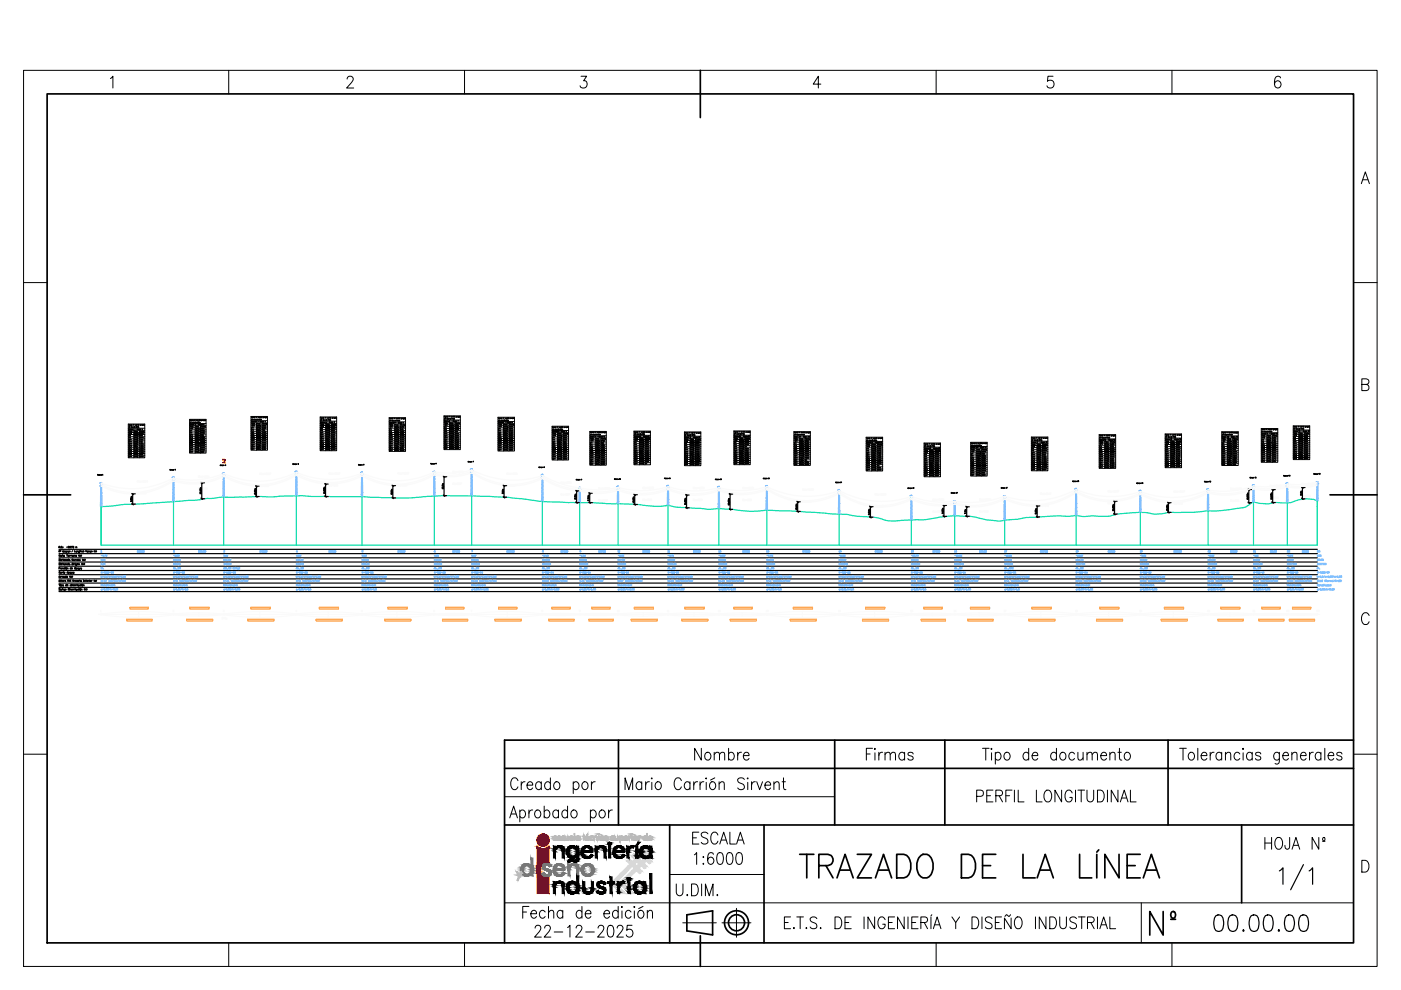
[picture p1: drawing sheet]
<svg xmlns="http://www.w3.org/2000/svg" width="297mm" height="210mm" viewBox="0 0 297 210" stroke-linecap="round" stroke-linejoin="round" font-family="sans-serif">
<defs><g id="words">
<text font-size="10.1" x="168.3" y="187.3">TRAZADO DE LA LÍNEA</text>
<text font-size="8.8" x="242.7" y="199.3">Nº</text>
<text font-size="7.1" x="256.1" y="198.6">00.00.00</text>
<g font-size="5.7">
<text x="146" y="162.3">Nombre</text>
<text x="145.7" y="180.3">ESCALA</text>
<text x="267.1" y="181.3">HOJA Nº</text>
<text x="112.2" y="200">22-12-2025</text>
</g>
<text font-size="3.1" x="184.9" y="100.2">8m</text>
<g font-size="3.1" fill="#7fbfff">
<text x="46.2" y="118.2">3</text>
<text x="75.5" y="118.2">5</text>
<text x="98.8" y="118.2">7</text>
<text x="113.6" y="118.2">8</text>
<text x="132.3" y="118.2" transform="rotate(-90 132.3 118.2)">10</text>
<text x="140.4" y="118.2">11</text>
<text x="151.3" y="118.2">12</text>
<text x="161.2" y="118.2">13</text>
<text x="176.7" y="118.2">14</text>
<text x="194.4" y="118.2" transform="rotate(-90 194.4 118.2)">15</text>
<text x="201.1" y="118.2">16</text>
<text x="211.7" y="118.2">17</text>
<text x="226.8" y="118.2">18</text>
<text x="243.1" y="118.2" transform="rotate(-90 243.1 118.2)">19</text>
<text x="255.1" y="118.2">20</text>
<text x="267.1" y="118.2" transform="rotate(-90 267.1 118.2)">21</text>
<text x="271.6" y="118.2">22</text>
<text x="278" y="118.2">23</text>
</g>
<g font-size="3.1" fill="#fafafa">
<text x="132.3" y="130.9" transform="rotate(-90 132.3 130.9)">10</text>
<text x="267.1" y="130.9" transform="rotate(-90 267.1 130.9)">21</text>
<text x="274.1" y="130.9" transform="rotate(-90 274.1 130.9)">22</text>
<text x="280.5" y="130.9" transform="rotate(-90 280.5 130.9)">23</text>
</g>
<g font-size="2.6">
<text x="156.6" y="96">3m</text>
<text x="135.5" y="99.5">4m</text>
<text x="171.8" y="98.8" transform="rotate(-90 171.8 98.8)">8m</text>
</g>
<g font-size="2.6" fill="#7fbfff">
<text x="20.1" y="121.7">FL</text>
<text x="278" y="121.7">FL</text>
</g>
</g></defs>
<!-- layer: Leyenda -->
<g fill="none" stroke="#000" stroke-width=".25">
<path d="M12.5 116h.2v-.2h-.2v.4M12.5 118.5l.2 .1v.2h-.2M12.5 119.4l.2 .1v.2h-.2M12.5 116.5h266.8M12.5 117.4h266.8M12.5 118.3h266.8M12.5 119.2h266.8M12.6 118.5v.3M12.6 119.4v.3M12.7 116.7v.3l-.2-.3v.3M12.7 117.7h-.2l.1 .3 .1-.1M12.8 116.8h.1z"/>
<path d="M12.8 116.9h.1M12.8 117.8l.2-.1v.3zM12.8 116.1v.1M12.8 118.5v.3M12.8 119.4v.3M13.1 115.9h-.2v.2h.2M13.1 118.6l-.2 .1 .2 .1h-.2M13.1 119.5l-.2 .1 .2 .1h-.2M13.1 117.7h.3M13.3 117.6l.1 .3M13.3 116.1v.1M13.3 118.6h.2"/>
<path d="M13.3 119.5h.2M13.3 117l.1-.3v.3M13.3 116.9h.1M13.4 118.5l.1 .3M13.4 119.4l.1 .3M13.4 115.9v.2M13.5 117.8l.1 .1-.1 .1zM13.5 116.9h.2l-.2 .1M13.5 116.8v.3M13.6 118.7l.1-.1v.2zM13.6 119.6l.1-.1v.2zM13.6 117.9l.1 .1"/>
<path d="M13.7 118.8h.1M13.7 119.7h.1M13.8 116.9l.2-.1v.2h-.1zM13.9 118.7l.2-.1v.2M13.9 119.6l.2-.1v.2M13.9 118.6v.2M13.9 119.5v.2M14.1 116.8l.1 .2M14.1 116h.2M14.1 117.6h.2M14.2 117.6v.4M14.3 116.8l-.2 .3"/>
<path d="M14.4 116.9l.2 .1zM14.4 115.9l.2-.1-.1 .2M14.4 117.8h.2h-.2l.2 .2M14.4 118.6l-.2 .1 .2 .1M14.4 119.5l-.2 .1 .2 .1M14.5 118.5v.3M14.5 119.4v.3M14.6 116v.1h-.2M14.7 118.6l.1 .2zM14.7 119.5l.1 .2zM14.8 117.7v.3M14.8 118.8h.1"/>
<path d="M14.8 119.7h.1M14.9 116.8l-.2 .2M14.9 115.8l-.1 .3h.2l-.2-.1M15 117.8h-.2M15.1 116.1v.1M15.1 117.7v.3M15.2 115.8h.2l-.2 .4M15.3 117.8h-.2M15.3 118.7l.2-.1-.2-.1v.3M15.3 119.4h.2v.3h-.2zM15.4 117.8h.2h-.2l.1 .2M15.4 116.7l-.2 .3"/>
<path d="M15.5 115.8l.1 .4zM15.6 119.5v.2M15.6 118.6l.1 .2zM15.7 117.8l.2-.1v.3M15.7 117.7v.3M15.7 118.8h.1M15.8 116.7v.3h.2M15.8 119.6h-.2M15.9 118.6v.2M15.9 119.4v.3M16 117.8l.2-.1v.3zM16.1 116.9l.1-.1 .1 .2h-.2z"/>
<path d="M16.1 116l.1-.1 .1 .3M16.1 115.9v.3M16.1 118.7h-.2M16.2 119.7h-.2l.1-.2 .1 .3h-.2M16.3 119.6l.2-.1-.2 .1 .2 .1M16.4 116.9l.1-.1v.2M16.4 116.8v.2M16.4 118.6l-.2 .1 .2 .1M16.6 118.5v.3M16.7 118.7l.1-.1v.2zM16.7 119.6l.1-.1 .1 .2M16.7 119.5v.2"/>
<path d="M16.8 117.6v.4M16.8 117h-.2l.1-.2 .1 .3h-.2M16.8 118.8h.1M16.9 117.8h.1M16.9 117.7v.3M16.9 116.7v.3M17 117.8l.1 .2M17 118.5v.3M17 116.8h.2M17.1 116.7l.1 .3M17.2 117.6v.4M17.3 116.8v.2l.2-.1"/>
<path d="M17.4 119.4v.3M17.5 116.8v.2M17.5 119.6h.1M17.5 119.5v.2M17.6 116.9h.2l-.2 .1zM17.6 118.5v.3M17.6 119.6l.1 .1M17.7 118.7h.1M17.7 118.6v.2M17.8 116.7v.3M17.8 118.7l.1 .1M17.8 119.4v.3"/>
<path d="M18 118.5v.3M18.1 116.7l.2 .3 .1-.3M18.5 116.9l.1 .1zM18.6 117h.1M18.8 116.9l.1-.1 .1 .2M18.8 116.8v.2M19.1 116.9l.2 .1h-.2zM19.5 116.8l-.2 .2M20 116.7v.3M20.1 116.9h.1M20.1 116.8v.2M20.2 116.9l.1 .1"/>
<path d="M20.4 116.7v.3M12.5 122.4l.1-.3 .1 .3M12.5 123.3l.1-.3 .1 .3M12.5 124.8h.2v.3h-.2M12.5 120.1h266.8M12.5 121h266.8M12.5 121.8h266.8M12.5 122.7h266.8M12.5 123.6h266.8M12.5 124.5h266.8M12.5 125.4h266.8M12.5 120.5h.1"/>
<path d="M12.5 122.3h.2M12.5 123.2h.2M12.5 123.9h.2M12.6 124.8v.3M12.6 123.9v.3M12.7 120.3h-.2v.3M12.7 121.3h-.2l.2 .2h-.2M12.8 123v.3M12.8 120.4l.1 .2 .1-.1M12.8 121.4l.2-.1-.2 .1 .2 .1M12.8 124.9l.2 .1-.1 .1zM12.8 122.2v.2"/>
<path d="M12.8 123.9v.3M12.9 124.1h.2l-.2 .1M12.9 123.1h.2M12.9 124v.3M13 125v.1M13 123l.1 .2M13 122.3h-.2M13 120.4v.2M13.1 120.5l.2-.1 .1 .2M13.1 120.4v.2M13.1 121.3v.2M13.1 124.9h.3"/>
<path d="M13.2 123.1l.1 .2 .1-.1M13.3 122.3h-.2v.1M13.3 122.3l.1 .1M13.3 124.1l.1-.1v.2zM13.3 124.8l.1 .2M13.4 121.4h-.3M13.4 123.1v.2M13.5 122.3l.1 .1zM13.5 124.9h.1v.2zM13.5 121.2v.1M13.5 121.3v.2M13.5 123.1v.2"/>
<path d="M13.6 121.4l.1-.1-.1 .1 .1 .1M13.6 122.4h.1M13.7 120.4l-.2 .1 .2 .1M13.7 123.1l-.2 .1M13.8 122.3h.2l-.2 .1zM13.8 123.1l.1 .2zM13.8 120.3v.1M13.8 120.4v.2M13.9 120.5l.2-.1v.2h-.2zM13.9 124.1h.2l-.2 .1zM13.9 123.2l.1 .1M14 124.9h-.2l.2 .1-.2 .1"/>
<path d="M14 122.1v.3M14.1 120.3l-.2 .1M14.1 122.3l.2-.1v.2h-.1zM14.1 123.9v.3M14.2 120.5l.2-.1v.2M14.2 121.5l.1-.3 .1 .3M14.2 124.1l.2-.1-.2 .1 .2 .1M14.2 120.4v.2M14.2 121.4h.2M14.3 123l.1 .3 .1-.3M14.5 123h-.1M14.5 121.4h.3l-.3 .1"/>
<path d="M14.5 121.3v.3M14.6 123.1h.2M14.6 124.8h-.2l.1 .3 .1-.1M14.7 123l.1 .2M14.8 124.8h.1M14.8 124.9v.2M14.9 121.4l.2 .1h-.2zM14.9 122.1v.3M14.9 124.9l.1 .1M14.9 124.9v.2M14.9 120.4l.2 .1-.1 .1zM14.9 123h.1"/>
<path d="M14.9 123.1v.2M15 124.9l.1 .2M15 123v.3M15.1 122.3l-.1-.1v.2M15.1 122.3l.1 .1M15.1 124l-.2 .1 .2 .1M15.1 120.3v.3M15.2 120.5h.2h-.2l.1 .1M15.2 125l.2-.1h-.2l.1 .2M15.2 121.3l.1 .2M15.2 123.9v.3M15.3 122.1v.3"/>
<path d="M15.3 124.1h.1M15.3 124v.2M15.4 121.3l-.2 .3M15.4 124.1l.1 .1M15.5 121.4l.2 .1h-.2zM15.5 125l.1-.1 .1 .2M15.5 124.9v.2M15.6 123h-.2l.1 .3 .1-.1M15.6 124.1l.1-.1-.1 .1 .1 .1M15.7 123.1v.2M15.8 120.6l.1-.3 .1 .3M15.8 120.5h.2"/>
<path d="M15.8 124.9h.2M15.9 123.1l-.2 .1M15.9 124.1l.2-.1v.2M15.9 124.8l.1 .2M15.9 124v.2M16 123.1v.2l.2-.1M16.1 120.5h.2l-.2 .1M16.1 124.9h.2l-.1 .2zM16.1 120.4v.3M16.2 123.1v.2M16.2 124h.2M16.3 125v.1"/>
<path d="M16.3 123.9l.1 .3M16.4 120.5l.2-.1v.2zM16.4 123.1h-.1l.1 .2M16.5 123.2l.2-.1h-.2l.2 .2M16.6 124.1h.1v.1zM16.7 124.9h-.3l.3 .2M16.7 124.2h.1M16.8 120.4l.1 .2M16.8 124.8h.1M16.8 124.9v.2M16.8 123.1h.2M16.9 124.9h.1v.2z"/>
<path d="M16.9 123l.1 .2M17 120.4l-.2 .3M17 124.8h-.1M17.1 120.5l.2-.1v.2zM17.1 124l-.2 .1 .2 .1M17.1 123.1l.2 .1zM17.2 125l.2-.1v.2M17.2 123.9v.3M17.2 124.9v.2M17.3 123.2v.1M17.3 124.1l.2-.1v.2zM17.5 123.9h-.1"/>
<path d="M17.6 124.1l.2-.1v.2M17.6 124v.2M17.7 123h.1M17.7 123.3h.1M17.7 123v.3M17.8 123.2l.2-.1v.2M17.8 123.1v.2M17.9 124.8v.3M18.1 124.9l.1 .1M18.1 124.9v.2M18.1 123.1h.2M18.2 124.9l.1 .2"/>
<path d="M18.3 123h-.1v.3M18.4 124.8v.3M18.4 123.2l.2-.1h-.2l.2 .2M18.7 123.1v.2M18.9 123.1l-.2 .1M19 123h.1M19 123.1v.2M19.1 123.1l.2 .1zM19.3 123.1v.2M19.5 123.1l-.2 .1M20 123v.3M20.1 123.1l.1 .1"/>
<path d="M20.1 123.1v.2M20.2 123.1l.1 .2M20.4 123v.3"/>
</g>
<!-- layer: Perfil -->
<g fill="none" stroke="#00dda5" stroke-width=".25">
<path d="M21.4 107.4l5.1-.5 3.5-.1 11.6-.7 2-.4 3.5-.3h10.7l5.8-.3 2.5 .2h10.9l7.5 .3h2.6l7.3-.5 9 .1 4.3 .2 7.6 1 5.3 .2 4.8-.1 3.5 .3 5.8 .1 2.8 .3a12 12 0 0 0 4 0l1.8 .3 5.1 .3a12.1 12.1 0 0 0 4.3 0l6.3 .6 3.5-.2 6.8 .2 6.8 .6h3.3l2 .4 2 .1a13.7 13.7 0 0 1 4.8 .9l7.3-.2 5.3-.7 2.8-.1a20.4 20.4 0 0 1 6.1 .9 22.9 22.9 0 0 0 6.3-.3l1.7-.3 10.1-.4a14.3 14.3 0 0 0 4.3 .1h.5a10.5 10.5 0 0 0 4.6-.4l3.5-.3a12.8 12.8 0 0 1 4.3 .3h1a11.7 11.7 0 0 1 4.3-.3l2.5-.1 3.3-.3 1.5 .1 4-.5a6 6 0 0 0 4.1-1.4 11.2 11.2 0 0 0 5 0 9.2 9.2 0 0 0 5.1-.6l1.2-.2 1.6 .2 .7 .3v9.4h-257.9zM21.4 107.4v8.2M36.8 106.4v9.2M47.4 105.4v10.2M62.8 105.1v10.5M76.8 105.3v10.3M92.1 105.2v10.4M100 105.1v10.5M115 106.3v9.3M122.9 106.6v9M131 106.8v8.8M141.6 107.2v8.4"/>
<path d="M152.4 107.8v7.8M162.6 108.2v7.4M177.9 109v6.6M193.2 110.3v5.3M202.4 109.4v6.2M213 110.3v5.3M228.2 109.3v6.3M241.8 108.6v7M256.1 108.3v7.3M265.8 106.5v9.1M272.9 106.6v9M279.3 106.2v9.4"/>
</g>
<!-- layer: Apoyos -->
<g fill="none" stroke="#7fbfff" stroke-width=".25">
<path d="M62.7 99.9l-.2 .1h.2M62.7 99.9h.2M62.7 99.9v.7M62.9 99.9l-.2 .1 .2 .1-.2 .1 .2 .1-.2 .1 .2 .1-.2 .1h.2M62.9 99.9v.7M92 99.9l-.2 .2h.2M92 99.9h.2M92 99.9v.8M92.2 99.9l-.2 .1 .2 .2-.2 .1 .2 .3-.2 .1h.2M92.2 99.9v.8M99.9 99.4l-.2 .1h.2M99.9 99.4h.2"/>
<path d="M99.9 99.4v.7M100.1 99.4l-.2 .1 .2 .1-.2 .1 .2 .1-.2 .1 .2 .1-.2 .1h.2M100.1 99.7l.2 .1h-.2M100.1 99.4v.7M21.4 103.1l-.1 4.3h.3l-.3-.3 .3-.4-.3-.4 .3-.4-.3-.3 .3-.4-.3-.3 .3-.3-.3-.4 .2-.2-.1-.4 .1-.2-.1-.3h.1M21.4 102.9l-.3 .2h.3M21.4 102.3l-.3 .1h.3M21.4 102.3h.1M21.4 102.3v.8M21.4 116.8l.1 .3M21.4 118.6h.2v.2zM21.4 117.1h.2"/>
<path d="M21.4 117.8h.3M21.5 102.3l-.1 .1 .1 .1-.1 .1 .1 .1-.1 .1 .1 .1-.1 .2h.1M21.5 102.6l.3 .2h-.3M21.5 103.1l.1 4.3M21.5 102.3v.8M21.8 118.6h.2l-.1 .2zM22 117.8h-.2l.1-.2v.4M22.1 117.9v.1M22.1 118.5l.1 .3zM22.2 117.6h.2l-.2 .4M22.5 117.7h.2l-.1 .3zM29.1 116.8h.2l-.2 .2 .2 .1"/>
<path d="M29.7 117h-.3l.2-.3v.4M29.8 116.8h.1v.3zM30 117v.1M30.1 116.8h.2l-.1 .3zM30.4 116.8h.1v.3zM36.7 101.9l-.1 4.5h.3l-.3-.4 .3-.4-.3-.4 .3-.4-.2-.3 .2-.4-.2-.3 .2-.4-.2-.3 .2-.3-.2-.4 .2-.2-.2-.3h.2M36.7 101.7l-.3 .2h.3M36.7 101.1l-.3 .2h.3M36.7 101.1h.2M36.7 101.1v.8M36.8 116.8h.2l-.2 .2 .2 .1M36.8 118.6h.2l-.2 .1 .2 .1"/>
<path d="M36.8 119.5h.2l-.2 .1 .2 .1M36.8 117.8h.2M36.9 101.1l-.2 .1 .2 .1-.2 .1 .2 .2-.2 .1 .2 .1-.2 .1h.2M36.9 101.4l.2 .2h-.2M36.9 101.9v4.5M36.9 101.1v.8M37.1 117.7h.2l-.1 .3zM37.3 118.7h-.2l.2-.2v.3M37.3 119.6h-.2l.2-.2v.3M37.4 117.9v.1M37.5 118.5v.3zM37.5 119.4v.3z"/>
<path d="M37.7 117.6h-.2l.2 .2-.1 .2-.1-.1M37.7 118.8h.1M37.7 119.7h.1M37.8 118.6h.2l-.1 .2zM37.8 119.5h.2l-.1 .2zM38 117.6h-.2l.2 .2v.2l-.2-.1M38.1 118.5l.1 .3zM38.1 119.4l.1 .3zM42.1 116.8l.1 .3M42.1 117.1h.1M42.5 116.7l-.2 .2 .2 .2v-.2h-.2M42.8 116.7l-.1 .2 .1 .2 .1-.1-.2-.1"/>
<path d="M43 117v.1M43.3 116.9l-.2-.1h.2l-.2 .3M43.6 116.7h-.2l.2 .2-.1 .2-.1-.1M47.3 101v4.4h.3l-.3-.3 .3-.5-.3-.3 .3-.4-.3-.3 .3-.4-.3-.3 .2-.4-.2-.3 .2-.2-.2-.4 .2-.3-.2-.3h.2M47.3 100.9l-.2 .1h.2M47.3 100.3l-.2 .1h.2M47.3 100.3h.2M47.3 100.3v.7M47.5 100.3l-.2 .1 .2 .1-.2 .1 .2 .1-.2 .3h.2M47.5 100.6l.3 .1h-.3M47.5 101l.1 4.4M47.5 100.3v.7"/>
<path d="M47.6 119.6h-.2l.2-.2v.3M47.8 119.5h.1v.2zM48.2 119.4l-.2 .3h.2l-.2-.1M48.3 119.7h.1M48.7 119.6h-.2v-.2l.2 .1-.2 .2M49 119.4h-.2l.2 .2-.1 .1h-.1M55.1 116.8h.3l-.3 .2 .3 .1M55.7 117h-.2l.1-.3v.4M55.8 116.8v.3M55.8 117.1h.1M56 117v.1M56.1 116.8h.2l-.1 .3z"/>
<path d="M56.6 116.7h-.2l.2 .2-.1 .2-.1-.1M62.7 100.6v4.5h.3l-.3-.3 .3-.5-.3-.3 .3-.4-.3-.4 .2-.3-.2-.4 .2-.3-.2-.3 .2-.3-.2-.4 .2-.2-.2-.4h.2M62.7 100.5l-.2 .1h.2M62.8 118.6l.2-.1-.2 .3h.2M62.9 100.2l.3 .1h-.3M62.9 100.6l.1 4.5M63 119.4l-.2 .3h.2l-.2-.1M63 117h-.2l.2-.3v.4M63 117.8h-.2l.2-.2v.4M63.2 117.9v.1M63.3 117.7h.2l-.2 .1 .2 .2M63.4 118.7h-.2l.1-.2v.3"/>
<path d="M63.4 119.6h-.2l.1-.2v.3M63.5 118.6l.1 .2M63.5 119.6v-.2l.2 .1-.2 .2h.2l-.1-.1M63.6 117.7h.2v.2h-.2M63.7 118.8h.1M63.8 119.7h.1M63.8 118.5l.1 .3zM63.9 119.4l.1 .3zM64.2 119.5h.1v.2zM64.3 118.5h-.2l.2 .3h-.2M69.8 116.8h.2l-.2 .2 .2 .1M70.1 116.8l.1 .3"/>
<path d="M70.1 117.1h.1M70.4 116.9l-.1-.1 .2-.1-.1 .4 .1-.2M70.7 117v.1M70.8 116.8h.1v.3zM71 116.8h.2l-.1 .3zM76.7 100.8l-.1 4.5h.3l-.3-.4 .3-.4-.3-.3 .3-.5-.3-.3 .3-.4-.3-.3 .3-.4-.3-.3 .3-.3-.2-.3 .2-.3-.2-.3h.1M76.7 100.7l-.3 .1h.3M76.7 100.1l-.3 .1h.3M76.7 100.1h.1M76.7 100.1v.7M76.8 119.6v-.2l.2 .1-.2 .2h.1v-.1M76.8 100.1l-.1 .1 .1 .1-.1 .1 .1 .3-.1 .1h.1"/>
<path d="M76.8 100.4l.3 .1h-.3M76.8 100.8l.1 4.5M76.8 100.1v.7M77.2 119.4l-.1 .1 .1 .2v-.1h-.1M77.6 119.4l-.2 .1 .2 .2v-.1h-.2M77.7 119.7h.1M77.8 119.5h.2l-.1 .2zM78.1 119.4l.2 .1-.1 .2zM84.4 116.8h.2l-.2 .2 .2 .1M84.9 117h-.2l.2-.3v.4M85 116.8h.2v.3zM85.3 117v.1"/>
<path d="M85.4 116.8h.2l-.1 .3zM85.7 116.8h.2l-.1 .3zM92 100.7l-.1 4.5h.3l-.3-.4 .3-.4-.3-.3 .3-.5-.3-.3 .3-.4-.2-.3 .2-.4-.2-.3 .2-.3-.2-.3 .2-.3-.2-.3h.2M92 100.6l-.2 .1h.2M92.1 118.6l.1-.1-.1 .3h.2M92.1 119.5v.2M92.1 119.7h.1M92.2 100.3l.2 .1h-.2M92.2 100.7v4.5M92.2 116.7l-.1 .2 .1 .2v-.2h-.1M92.3 117.8h-.2l.1-.2v.4M92.3 119.5l.1 .2"/>
<path d="M92.3 119.7h.1M92.4 117.9v.1M92.5 117.7h.2l-.1 .3zM92.5 119.5h.2l-.1 .2zM92.6 118.7h-.2l.2-.2v.3M92.7 118.6h.2l-.1 .2zM92.8 117.7h.2l-.2 .3h.2M92.9 119.4l-.1 .3h.2l-.2-.1M93 118.8h.1M93.1 119.7h.1M93.1 118.5l.1 .3zM93.2 119.4l.2 .1-.1 .2z"/>
<path d="M93.4 118.5l.1 .3zM93.5 119.4l.1 .3zM96 116.8l.1 .3M96 117.1h.1M96.2 116.8h.3l-.3 .2 .3 .1M96.8 117h-.2l.1-.3v.4M96.9 117v.1M97 116.8h.2l-.1 .3zM97.3 116.8h.1v.3zM99.9 100.1l-.1 5h.4l-.4-.4 .3-.4-.2-.4 .2-.5-.2-.4 .2-.4-.2-.4 .2-.4-.2-.3 .2-.3-.2-.4 .2-.3-.2-.4h.2M99.9 100l-.2 .1h.2M100 119.5v.2"/>
<path d="M100.1 100.1l.1 5M100.2 119.5l.2-.1-.2 .3h.2M100.5 119.5l.2-.1-.1 .2M100.7 119.6v.1h-.2M100.9 119.4l.1 .3zM101.1 119.7h.1M101.2 119.5h.2l-.1 .2zM101.5 119.4l.1 .3zM107.5 116.8h.2l-.2 .2 .2 .1M107.8 116.8h.2l-.1 .1M108 116.9v.2l-.2-.1M108.4 116.7h-.3l.3 .2-.1 .2-.2-.1"/>
<path d="M108.5 117v.1M108.6 116.8h.1v.3zM108.8 116.8h.2l-.1 .3zM114.9 101.3v5h.2l-.2-.4 .2-.4-.2-.4 .2-.5-.2-.4 .2-.4-.2-.4 .2-.4-.2-.3 .2-.3-.2-.4 .2-.3-.2-.4h.2M114.9 101.2l-.2 .1h.2M114.9 100.6l-.2 .1h.2M114.9 100.6h.2M114.9 100.6v.7M115 119.5l.1 .2M115 119.7h.1M115.1 100.6l-.2 .1 .2 .1-.2 .1 .2 .1-.2 .3h.2M115.1 100.9l.2 .1h-.2"/>
<path d="M115.1 101.3v5M115.1 100.6v.7M115.4 119.6h-.2l.2-.2v.3M115.7 119.4l-.2 .3h.2l-.2-.1M116.1 119.4h-.3l.3 .2-.1 .1h-.2M116.2 119.7h.1M116.3 119.4l.1 .3zM116.5 119.5h.2l-.1 .2zM119 116.8v.3M119 117.1h.1M119.2 116.8h.2l-.2 .2 .2 .1M119.7 117h-.2l.2-.3v.4"/>
<path d="M119.8 117v.1M119.9 116.8h.2l-.1 .3zM120.2 116.8h.2l-.1 .3zM122.8 104.1v2.5h.3l-.3-.2 .3-.3-.3-.2 .3-.2-.3-.2 .2-.2-.2-.2 .2-.2-.2-.2 .2-.1-.2-.2 .2-.1-.2-.2h.2M122.8 103.9l-.2 .2h.2M122.8 103.3l-.2 .2h.2M122.8 103.3h.2M122.8 103.3v.8M122.9 118.6l.1 .2M122.9 119.5l.1 .2M122.9 117.8h.2M122.9 118.8h.1"/>
<path d="M122.9 119.7h.1M123 103.3l-.2 .1 .2 .1-.2 .1 .2 .2-.2 .1 .2 .1-.2 .1h.2M123 103.6l.2 .2h-.2M123 104.1l.1 2.5M123 103.3v.8M123.1 116.9l-.2-.1h.2l-.1 .3M123.1 118.6l.2-.1-.2 .3h.2M123.2 117.7l.1 .3M123.2 118h.1M123.3 119.4h-.2l.2 .3h-.2M123.4 117.9v.1M123.5 119.6v-.2l.2 .1-.3 .2h.2v-.1"/>
<path d="M123.6 117.7h.2l-.1 .1M123.7 118.7h-.3l.2-.2v.3M123.7 117.8v.2l-.1-.1M123.8 118.8h.1M123.9 118.5l.1 .3zM124 119.6h-.2v-.2l.2 .1-.2 .2M124.1 117.8h-.2l.1-.2v.4M124.1 119.7h.1M124.2 118.5v.3zM124.2 119.4l.1 .3zM124.5 119.5h.1v.2zM127 116.8l.1 .3"/>
<path d="M127.2 116.8h.2l-.2 .2 .2 .1M127.5 116.7h.2l-.1 .4M127.8 117v.1M127.9 116.8h.2l-.1 .3zM128.2 116.8h.2l-.1 .3zM130.9 103.8v3h.3l-.3-.2 .3-.3-.3-.2 .3-.3-.3-.2 .2-.3-.2-.2 .2-.3-.2-.2 .2-.1-.2-.3 .2-.2-.2-.2h.2M130.9 103.7l-.2 .1h.2M130.9 103.1l-.2 .1h.2M130.9 103.1h.2M130.9 103.1v.7M131 119.5l.1 .2M131 119.7h.1"/>
<path d="M131.1 103.1l-.2 .1 .2 .1-.2 .1 .2 .1-.2 .1 .2 .1-.2 .1h.2M131.1 103.4l.3 .1h-.3M131.1 103.8l.1 3M131.1 103.1v.7M131.3 119.4h.2l-.2 .3M131.6 119.5v.2M131.6 119.7h.1M131.9 119.4l-.1 .3h.2l-.2-.1M132.1 119.7h.1M132.2 119.4l.1 .3zM132.5 119.5h.1v.2zM136.3 116.8l.1 .3"/>
<path d="M136.3 117.1h.1M136.7 116.7l-.2 .2 .2 .2v-.2h-.2M137 116.7l-.1 .2 .1 .2v-.2h-.1M137.2 117v.1M137.3 116.8h.2l-.1 .3zM137.6 116.8h.1v.3zM141.5 103.7v3.5h.3l-.3-.3 .3-.4-.3-.2 .3-.3-.3-.3 .3-.3-.3-.3 .3-.2-.3-.3 .2-.2-.2-.3 .2-.2-.2-.2h.2M141.5 103.5l-.2 .2h.2M141.5 102.9l-.2 .2h.2M141.5 102.9h.2M141.5 102.9v.8M141.6 119.5l.1 .2"/>
<path d="M141.6 119.7h.1M141.7 102.9l-.2 .1 .2 .1-.2 .1 .2 .1-.2 .2 .2 .1-.2 .1h.2M141.7 103.2l.2 .2h-.2M141.7 103.7l.1 3.5M141.7 102.9v.8M141.9 119.6v-.2l.1 .1-.2 .2h.2v-.1M142.2 119.6v-.2l.2 .1-.2 .2h.1v-.1M142.5 119.5h.2l-.2 .1 .2 .1M142.8 119.7h.1M143 119.4v.3zM143.2 119.5h.1v.2zM147 116.8l.1 .3"/>
<path d="M147 117.1h.1M147.4 116.7l-.2 .2 .2 .2v-.2h-.2M147.8 116.9l-.2-.1h.2l-.2 .3M147.9 117v.1M148 116.8h.1v.3zM148.3 116.8h.1v.3zM152.3 103.9v3.9h.3l-.3-.3 .3-.4-.3-.3 .2-.3-.2-.3 .2-.4-.2-.2 .2-.4-.2-.2 .2-.3-.2-.3 .2-.2-.2-.3h.2M152.3 103.8l-.2 .1h.2M152.3 103.1l-.2 .2h.2M152.3 103.1h.2M152.3 103.1v.8M152.4 119.5l.2-.1-.2 .3h.2"/>
<path d="M152.5 103.1l-.2 .1 .2 .1-.2 .2 .2 .1-.2 .3h.2M152.5 103.5l.2 .1h-.2M152.5 103.9l.1 3.9M152.5 103.1v.8M152.7 119.5h.2l-.1 .2zM153.2 119.4h-.2l.2 .3h-.2M153.3 119.5l.1 .2M153.3 119.7h.1M153.5 119.7h.1M153.6 119.5h.2v.2zM154 119.4v.3zM157.5 116.8v.3"/>
<path d="M157.9 116.7h-.2l.2 .2v.2l-.2-.1M158.2 116.9l-.2-.1h.2l-.1 .3M158.3 117v.1M158.5 116.8h.1v.3zM158.7 116.8h.2l-.1 .3zM162.5 103.7l-.1 4.5h.3l-.3-.4 .3-.4-.3-.3 .3-.5-.2-.3 .2-.4-.2-.3 .2-.4-.2-.3 .2-.3-.2-.3 .2-.3-.2-.3h.2M162.5 103.6l-.2 .1h.2M162.5 102.9l-.2 .2h.2M162.5 102.9h.2M162.5 102.9v.8M162.6 119.5h.2l-.2 .1 .2 .1M162.7 102.9l-.2 .2 .2 .1-.2 .1 .2 .3-.2 .1h.2"/>
<path d="M162.7 103.3l.2 .1h-.2M162.7 103.7v4.5M162.7 102.9v.8M162.9 119.5h.2l-.2 .1 .2 .1M163.2 119.5l.1 .2M163.2 119.7h.1M163.4 119.5h.2l-.1 .2zM163.7 119.7h.1M163.9 119.4v.3zM164.1 119.5h.1v.2zM170.2 116.8h.3l-.3 .3h.3M170.8 117h-.2l.1-.3v.4"/>
<path d="M170.9 116.8h.1v.3zM171.2 117v.1M171.3 116.8h.1v.3zM171.5 116.8h.2l-.1 .3zM177.8 104.5v4.5h.3l-.3-.3 .3-.5-.3-.3 .2-.4-.2-.4 .2-.3-.2-.4 .2-.3-.2-.4 .2-.2-.2-.4 .2-.2-.2-.4h.2M177.8 104.4l-.2 .1h.2M177.8 103.8l-.2 .1h.2M177.8 103.8h.2M177.8 103.8v.7M177.9 119.5h.2l-.2 .1 .2 .1M178 103.8l-.2 .1 .2 .1-.2 .1 .2 .3-.2 .1h.2M178 104.1l.2 .1h-.2"/>
<path d="M178 104.5l.1 4.5M178 103.8v.7M178.4 119.6h-.2l.2-.2v.3M178.8 119.4h-.3l.3 .2-.1 .1h-.2M178.9 119.5h.1v.2zM179.1 119.7h.1M179.3 119.4v.3zM179.5 119.5h.2l-.1 .2zM185.6 116.8h.2l-.2 .3h.2M186.1 117h-.2l.2-.3v.4M186.2 116.8h.2l-.1 .3zM186.5 117v.1"/>
<path d="M186.6 116.8h.1v.3zM186.8 116.8h.2l-.1 .3zM193.1 105.8v4.5h.3l-.3-.4 .3-.4-.3-.4 .3-.4-.3-.4 .3-.3-.3-.4 .2-.3-.2-.3 .2-.3-.2-.4 .2-.2-.2-.3h.2M193.1 105.6l-.2 .2h.2M193.1 105l-.2 .1h.2M193.1 105h.2M193.1 105v.8M193.2 119.5l.2-.1-.2 .3h.2M193.3 105l-.2 .1 .2 .1-.2 .1 .2 .4-.2 .1h.2M193.3 105.3l.2 .1h-.2M193.3 105.8l.1 4.5M193.3 105v.8"/>
<path d="M193.7 119.4l-.2 .1 .2 .2v-.1h-.2M194.1 119.6l-.2-.1v-.1l.2 .1-.2 .2M194.2 119.5h.2l-.1 .2zM194.5 119.7h.1M194.6 119.4l.1 .3zM194.8 119.5h.2l-.1 .2zM197.8 116.8l.1 .3M197.8 117.1h.1M198.2 117h-.2l.2-.3v.4M198.6 117h-.2l.1-.3v.4M198.7 117v.1M198.8 116.8h.1v.3z"/>
<path d="M199.1 116.8h.1v.3zM202.3 106.9v2.5h.3l-.3-.2 .3-.3-.3-.2 .3-.2-.3-.2 .2-.2-.2-.2 .2-.2-.2-.1 .2-.2-.2-.2 .2-.1-.2-.2h.2M202.3 106.8l-.2 .1h.2M202.3 106.1l-.2 .2h.2M202.3 106.1h.2M202.3 106.1v.8M202.4 119.5l.2-.1-.2 .3h.2M202.5 106.1l-.2 .1 .2 .2-.2 .1 .2 .1-.2 .1 .2 .1-.2 .1h.2M202.5 106.4l.2 .2h-.2M202.5 106.9l.1 2.5M202.5 106.1v.8M202.8 119.6v-.2l.2 .1-.3 .2h.2v-.1"/>
<path d="M203.1 119.5l.1-.1v.2M203.2 119.6l.1 .1h-.2M203.6 119.6h-.2l.1-.2v.3M203.7 119.7h.1M203.9 119.4v.3zM204.1 119.5h.1v.2zM207.7 116.8l.1 .3M207.7 117.1h.1M208.1 116.7l-.2 .2 .2 .2 .1-.1-.3-.1M208.4 116.7l-.1 .2 .1 .2 .1-.1-.2-.1M208.6 117v.1M208.7 116.8h.2l-.1 .3z"/>
<path d="M209 116.8h.1v.3zM212.9 105.8v4.5h.3l-.3-.3 .3-.5-.3-.3 .2-.4-.2-.4 .2-.4-.2-.3 .2-.3-.2-.3 .2-.3-.2-.4 .2-.3-.2-.3h.2M212.9 105.7l-.2 .1h.2M212.9 105.1l-.2 .1h.2M212.9 105.1h.2M212.9 105.1v.7M213 119.5l.2-.1-.1 .2M213.1 105.1l-.2 .1 .2 .1-.2 .1 .2 .3-.2 .1h.2M213.1 105.4l.2 .1h-.2M213.1 105.8l.1 4.5M213.1 105.1v.7M213.2 119.6v.1h-.2"/>
<path d="M213.3 119.5h.2l-.1 .2zM213.7 119.4v.3zM213.9 119.5h.1v.2zM214.1 119.7h.1M214.2 119.5h.2v.2zM214.6 119.4v.3zM220.6 116.8h.2l-.2 .2 .2 .1M220.9 116.8h.2l-.1 .1M221.1 116.9v.2l-.2-.1M221.2 116.7h.2l-.1 .4M221.6 117v.1M221.7 116.8h.1v.3z"/>
<path d="M221.9 116.8h.2l-.1 .3zM228.1 104.3l-.1 5h.3l-.3-.4 .3-.5-.3-.4 .3-.4-.3-.4 .3-.4-.3-.4 .3-.4-.3-.3 .3-.4-.2-.4 .2-.2-.2-.4h.1M228.1 104.2l-.3 .1h.3M228.1 103.6l-.3 .1h.3M228.1 103.6h.1M228.1 103.6v.7M228.2 119.5l.1-.1v.2M228.2 103.6l-.1 .1 .1 .1-.1 .1 .1 .3-.1 .1h.1M228.2 103.9l.3 .1h-.3M228.2 104.3l.1 5M228.2 103.6v.7M228.3 119.6v.1h-.1"/>
<path d="M228.5 119.5l.1-.1-.1 .3h.2M228.8 119.5l.2-.1-.1 .2M229 119.6v.1h-.2M229.1 119.4h.2l-.1 .3M229.4 119.7h.1M229.6 119.4l.1 .3zM229.8 119.5h.2l-.1 .2zM235 116.8h.2l-.2 .3h.2M235.3 116.8v.3M235.3 117.1h.1M235.5 116.8h.2l-.1 .1M235.6 116.9v.2l-.1-.1"/>
<path d="M235.8 117v.1M235.9 116.8h.2l-.1 .3zM236.2 116.8h.1v.3zM241.7 104.7l-.1 3.9h.3l-.3-.3 .3-.3-.3-.3 .3-.4-.3-.3 .3-.3-.3-.3 .3-.3-.2-.3 .2-.3-.2-.3 .2-.2-.2-.3h.2M241.7 104.6l-.3 .1h.3M241.7 104l-.3 .1h.3M241.7 104h.2M241.7 104v.7M241.8 119.5h.2l-.1 .1M241.9 104l-.2 .1 .2 .1-.2 .1 .2 .3-.2 .1h.2M241.9 104.3l.2 .1h-.2M241.9 104.7v3.9"/>
<path d="M241.9 104v.7M241.9 119.6l.1 .1h-.2M242.3 119.6h-.2l.1-.2v.3M242.6 119.4h-.2l.2 .3h-.2M242.7 119.5h.2l-.1 .2zM243 119.7h.1M243.1 119.4l.1 .3zM243.4 119.5h.1v.2zM248.9 116.8h.3l-.3 .3h.3M249.3 116.8h.2l-.2 .3h.2M249.8 116.7h-.2l.2 .2-.1 .2-.1-.1M249.9 117v.1"/>
<path d="M250 116.8h.2l-.1 .3zM250.3 116.8h.1v.3zM256 104.4v3.9h.3l-.3-.3 .3-.4-.3-.3 .3-.4-.3-.2 .2-.4-.2-.3 .2-.3-.2-.3 .2-.2-.2-.3 .2-.3-.2-.2h.2M256 104.2l-.2 .2h.2M256 103.6l-.2 .2h.2M256 103.6h.2M256 103.6v.8M256.1 119.5l.2-.1-.1 .2M256.2 103.6l-.2 .1 .2 .1-.2 .1 .2 .1-.2 .2 .2 .1-.2 .1h.2M256.2 103.9l.3 .1h-.3M256.2 104.4l.1 3.9M256.2 103.6v.8"/>
<path d="M256.3 119.6v.1h-.2M256.6 119.4l-.1 .3h.2l-.2-.1M256.8 119.4h.2l-.2 .3M257.3 119.4h-.2l.2 .2-.2 .1M257.4 119.7h.1M257.5 119.5h.2l-.1 .2zM257.8 119.4l.1 .3zM260.9 116.8l.1 .3M260.9 117.1h.1M261.4 116.7h-.2l.2 .2-.1 .2-.1-.1M261.5 116.8v.3M261.5 117.1h.1"/>
<path d="M261.7 117v.1M261.8 116.8h.2l-.1 .3zM262.1 116.8h.1v.3zM265.7 103.5l-.1 3h.3l-.3-.2 .3-.3-.3-.2 .3-.3-.3-.3 .3-.2-.2-.2 .2-.3-.2-.2 .2-.2-.2-.2 .2-.2-.2-.2h.2M265.7 103.4l-.2 .1h.2M265.7 102.8l-.2 .1h.2M265.7 102.8h.2M265.7 102.8v.7M265.8 119.5l.1-.1v.2M265.9 102.8l-.2 .1 .2 .1-.2 .1 .2 .3-.2 .1h.2M265.9 103.1l.2 .1h-.2M265.9 103.5v3"/>
<path d="M265.9 102.8v.7M265.9 119.6v.1h-.1M266.1 119.6v-.2l.2 .1-.2 .2h.2v-.1M266.4 119.5l.2-.1-.2 .3h.2M266.9 119.4l-.2 .3h.2l-.2-.1M267.1 119.7h.1M267.2 119.4l.1 .3zM267.4 119.5h.2l-.1 .2zM269.3 116.8l.2 .3M269.6 116.8l.1 .3M269.8 116.8l.1 .3M270 117v.1"/>
<path d="M270.2 116.9l-.1-.1 .2-.1-.1 .4 .1-.2M270.4 116.8l.2-.1-.1 .2M270.6 116.9v.2l-.2-.1M272.8 103.1v3.5h.3l-.3-.3 .2-.3-.2-.3 .2-.3-.2-.3 .2-.2-.2-.3 .2-.3-.2-.2 .2-.2-.2-.3 .2-.2-.2-.3h.2M272.8 103l-.2 .1h.2M272.8 102.4l-.2 .1h.2M272.8 102.4h.2M272.8 102.4v.7M272.9 119.5l.2-.1-.1 .2M273 102.4l-.2 .1 .2 .1-.2 .1 .2 .1-.2 .1 .2 .1-.2 .1h.2M273 102.7l.2 .1h-.2M273 103.1l.1 3.5"/>
<path d="M273 102.4v.7M273.1 119.6v.1h-.2M273.5 119.6h-.2v-.2l.2 .1-.2 .2M273.6 119.5l.1-.1v.2M273.7 119.6l.1 .1h-.2M273.9 119.4h.2l-.2 .3M274.2 119.7h.1M274.3 119.6v-.2l.2 .1-.2 .2h.2l-.1-.1M274.6 119.5l.2-.1-.1 .2M274.8 119.6v.1h-.2M276.1 116.8l.1 .3M276.1 117.1h.1"/>
<path d="M276.3 116.8h.2l-.1 .3zM276.6 116.8h.2l-.1 .3zM276.9 117v.1M279.2 102.9l-.1 3.3h.3l-.3-.2 .3-.4-.2-.2 .2-.3-.2-.3 .2-.3-.2-.2 .2-.3-.2-.2 .2-.2-.2-.3 .2-.2-.2-.2h.2M279.2 102.7l-.2 .2h.2M279.2 102.1l-.2 .1h.2M279.2 102.1h.2M279.2 102.1v.8M279.4 102.1l-.2 .1 .2 .1-.2 .1 .2 .1-.2 .4h.2M279.4 102.4l.2 .2h-.2M279.4 102.9v3.3M279.4 102.1v.8"/>
<path d="M21.4 123.1l.1 .2M21.4 124.2v-.3l.2 .2 .1-.2v.3M21.4 124.9h.2v.2zM21.4 123.3h.2M21.6 125l.1 .1M21.7 123h.2l-.2 .3M21.8 124.9h.2M21.8 125h.2M21.8 124l.2 .1-.1 .1h-.1zM22 123.3v.1M22.1 124.1l.1-.1 .1 .2M22.1 124.8v.3"/>
<path d="M22.1 124v.2M22.1 125.1h.1M22.1 123.1h.2l-.1 .2zM22.4 125l-.1 .2M22.4 123h.2l-.1 .3M22.5 124l.1 .1v.1h-.2zM22.5 124.8h.1v.1M22.6 124.9v.2l-.1-.1M22.7 124.1l.2-.1v.2zM22.7 123.9v.3M22.8 124.9v-.1h.1l-.1 .3 .1-.2M23.1 123.9v.3"/>
<path d="M23.2 123v.3M23.2 124.1l.2-.1v.2h-.1zM23.3 124.8l-.2 .3M23.4 125l.2-.1v.2M23.4 124.8v.3M23.5 123v.3l-.2-.3v.3M23.6 123.2l.1-.1 .1 .2zM23.7 124.1h-.2l.2 .1M23.7 124v.3M23.7 124.9h.3M23.7 125h.3M23.9 121.3h.2l-.2 .1 .2 .1"/>
<path d="M23.9 124v.2l.2-.1M23.9 123.1v.2M24 122.4v.1M24.1 124.8h.2l-.2 .2 .2 .1M24.1 124v.2M24.1 123.2h-.2M24.1 122.1h.2l-.2 .2 .2 .1M24.2 124.1l.1-.1-.1 .1 .1 .1M24.2 123.2l.2-.1v.2M24.2 123.1v.2M24.4 125v.2M24.5 123.2l.1-.1 .1 .2z"/>
<path d="M24.5 124.8l.1 .3M24.5 125.1h.1M24.6 122.1h-.2l.2 .2v.1h-.2M24.7 123.3h.1M24.7 124.8h.2l-.1 .1M24.8 123l.1 .3M24.9 124.9v.2l-.2-.1M25 122.1l-.3 .3M25.2 123l-.2 .3M25.3 122.2l-.2 .1 .2 .1M25.3 123v.3M25.4 123.2l.1 .1"/>
<path d="M25.4 122.2h.2M25.4 122.3h.2M25.5 123l-.2 .2M25.7 123.1h.2M25.7 123.2h.2M25.7 122.1l.1 .3M25.7 122.4h.1M26 123.1v.2M26 122.4l-.1 .1M26 123.3h.1M26.1 122.1h.2l-.2 .2 .2 .1M26.2 123.1l.2-.1-.2 .3h.2"/>
<path d="M26.5 123v.3M26.6 122.1h-.2l.2 .2v.1h-.2M36.8 120.6l.1-.3 .1 .3M36.8 123.1v.2M36.8 124.2v-.3l.1 .2 .1-.2v.3M36.8 122.3h.2l-.1 .1zM36.8 123.3h.1M36.8 120.5h.2M36.8 122.1v.3M36.8 124.9l.1 .2zM36.9 125l.1 .1M37 121.3h-.2v.2h.2"/>
<path d="M37 123h.2l-.2 .3M37.1 120.3v.3h.2M37.1 124.9h.2M37.1 125h.2M37.1 122.2h.2M37.1 122.3h.2M37.1 121.4h.2M37.1 124l.2 .1v.1h-.2zM37.4 123.3l-.1 .1M37.4 124.1l.2-.1v.2M37.4 124.8l.1 .3M37.4 122.1l.1 .3"/>
<path d="M37.4 125.1h.1M37.4 122.4h.1M37.4 120.7h.2M37.4 124v.2M37.6 121.2h-.2l.2 .2v.1h-.2M37.6 123l-.1 .3h.2l-.2-.1M37.7 125l-.1 .2M37.7 122.4l-.1 .1M37.7 121.3h.2l-.1 .2zM37.8 124l.2 .1-.1 .1h-.2zM37.8 124.8h.2l-.1 .1M37.8 122.1h.2l-.2 .2 .2 .1"/>
<path d="M38 120.4l-.2-.1 .2 .3h-.3M38 124.9v.2l-.2-.1M38 121.3h.2l-.1 .2zM38.1 120.3v.3h.2v-.3M38.1 124.1l.1-.1 .1 .2zM38.1 123.9v.3M38.1 124.8l.1 .3M38.1 125.1h.1M38.2 123v.3M38.3 121.4h.2M38.3 122.1l-.2 .3M38.4 123.9v.3"/>
<path d="M38.4 122.3l.1-.1 .1 .2zM38.5 123v.3l-.2-.3v.3M38.5 124.8l-.2 .3M38.6 121.3h.2l-.2 .1 .2 .1M38.6 124l.2 .1-.1 .1h-.2zM38.6 122.4h.1M38.7 125l.1-.1 .1 .2M38.7 124.8v.3M38.7 123.1l.2 .2h-.2zM38.8 122.2h.2M38.8 122.3h.2M38.9 121.3h.2l-.2 .1 .2 .1"/>
<path d="M39 124.9h.2M39 125h.2M39 123.1v.2M39.1 124.1h-.2l.2 .1M39.1 122.1v.3M39.1 122.4h.1M39.1 124v.3M39.2 123.2h-.2M39.2 124v.2l.2-.1M39.3 123.2l.1-.1 .1 .2M39.3 124.8v.3M39.3 125.1h.1"/>
<path d="M39.3 123.1v.2M39.3 122.4v.1M39.4 124v.2M39.4 122.1h.2l-.2 .3h.2M39.5 124.1l.1-.1-.1 .1 .1 .1M39.5 125v.2M39.6 123.1l.1 .2zM39.8 123.3h.1M39.8 124.8l-.2 .1 .2 .2v-.2h-.2M39.9 123l.1 .3M40 122.1h-.2l.2 .2-.1 .1h-.1M40.3 123l-.2 .3"/>
<path d="M40.3 122.1l-.2 .3M40.4 123v.3M40.4 123.2l.2 .1M40.6 123l-.2 .2M40.6 122.2l-.2 .1 .2 .1M40.7 123.1h.2M40.7 123.2h.2M40.7 122.2h.2M40.7 122.3h.2M41 123.1l.1 .2M41 122.1l.1 .3M41 123.3h.1"/>
<path d="M41 122.4h.1M41.3 123.1h.2l-.2 .1 .2 .1M41.3 122.4v.1M41.4 122.1h.2l-.2 .2 .2 .1M41.6 123v.3M41.9 122.1h-.2l.2 .2v.1h-.2M47.4 120.6l.1-.3 .1 .3M47.4 123.1l.1 .2M47.4 124.2v-.3l.1 .2 .1-.2v.3M47.4 124.9h.2l-.1 .2zM47.4 122.3h.2v.1zM47.4 123.3h.1"/>
<path d="M47.4 120.5h.2M47.4 122.1v.3M47.6 125v.1M47.6 121.3h-.2v.2h.2M47.6 123h.3l-.2 .3M47.8 124.1l.1-.1v.2zM47.8 124.9h.2M47.8 125h.2M47.8 122.2h.2M47.8 122.3h.2M47.8 121.4h.2M48 120.3v.3l-.2-.3v.3"/>
<path d="M48 123.3v.1M48.1 121.3v.2M48.1 124.1l.1-.1 .1 .2M48.1 124.8v.3M48.1 122.1v.3M48.1 125.1h.1M48.1 122.4h.1M48.1 120.7h.2M48.1 121.5h.1M48.1 124v.2M48.1 123.1l.1 .2M48.1 123.3h.1"/>
<path d="M48.3 121.3h.2l-.1 .2zM48.3 125v.2M48.3 122.4v.1M48.4 120.6l.1-.3 .1 .3M48.4 124.1l.2-.1v.2h-.1zM48.4 120.5h.2M48.5 124.8h.1v.1M48.5 122.1h.2l-.2 .2 .2 .1M48.5 123l-.2 .3h.3l-.3-.1M48.6 121.3h.1v.2zM48.6 124.9v.2l-.1-.1M48.7 120.6v-.3l.1 .2 .1-.2v.3"/>
<path d="M48.7 124.1l.2-.1v.2zM48.7 123.9v.3M48.8 124.8v.3M48.8 125.1h.1M48.8 121.3h.2l-.1 .2zM49 122.1l-.2 .3M49 123.9l.1 .3M49.1 123v.3M49.1 122.3l.2 .1zM49.1 121.4h.2M49.2 124.1l.2-.1v.2zM49.2 124.8l-.2 .3"/>
<path d="M49.3 122.4h.1M49.3 125l.2-.1v.2M49.3 124.8v.3M49.4 121.3h.2l-.2 .1 .2 .1M49.4 123v.3l-.2-.3v.3M49.4 122.2h.2M49.4 122.3h.2M49.5 120.3v.3M49.5 123.2l.2-.1v.2zM49.6 120.4v.2M49.6 120.6h.1M49.6 124.9h.2"/>
<path d="M49.6 125h.2M49.7 121.3h.2l-.2 .1 .2 .1M49.7 124.1h-.2l.2 .1M49.7 122.1l.1 .3M49.7 122.4h.1M49.7 124v.3M49.8 120.3h.2l-.2 .3M49.8 124l.1 .2 .1-.1M49.8 123.1v.2M49.9 124.8l.1 .3M49.9 125.1h.1M50 122.4l-.1 .1"/>
<path d="M50 123.2h-.2M50 124v.2M50.1 122.1h.2l-.2 .2 .2 .1M50.1 123.2l.2-.1 .1 .2M50.1 124.1l.2-.1-.2 .1 .2 .1M50.1 123.1v.2M50.2 125l-.1 .2M50.2 120.3l-.1 .3h.2l-.2-.1M50.4 124.9v-.1h.1l-.1 .3 .1-.2M50.5 123.1l.1 .2zM50.6 120.6h-.2l.1-.2 .1 .1v.2h-.2M50.6 122.1h-.2l.2 .2v.1h-.2"/>
<path d="M50.6 123.3h.1M50.7 120.3v.3M50.8 123v.3M50.8 125h-.2l.2-.2v.3M50.9 122.1l-.2 .3M51.2 123l-.3 .3M51.3 122.2l-.2 .1 .2 .1M51.3 123v.3M51.3 123.2l.2 .1M51.4 122.2h.2M51.4 122.3h.2M51.5 123l-.2 .2"/>
<path d="M51.6 123.1h.2M51.6 123.2h.2M51.7 122.1l.1 .3M51.7 122.4h.1M51.9 123.1l.1 .2M51.9 123.3h.1M52 122.4l-.1 .1M52.1 122.1h.2l-.2 .2 .2 .1M52.1 123.1h.2l-.2 .1 .2 .1M52.5 123v.3M52.6 122.1h-.2l.2 .2v.1h-.2M62.8 120.6l.1-.3 .1 .3"/>
<path d="M62.8 123.1l.1 .2M62.8 124.2v-.3l.1 .2 .1-.2v.3M62.8 124.9l.2 .1-.1 .1zM62.8 122.3h.2v.1zM62.8 123.3h.1M62.8 120.5h.2M62.8 122.1v.3M63 125v.1M63 121.3h-.2l.1 .2h.1M63 123h.3l-.2 .3M63.2 120.3v.3h.2M63.2 124.9h.2"/>
<path d="M63.2 125h.2M63.2 122.2h.2M63.2 122.3h.2M63.2 121.4h.2M63.2 124l.2 .1-.1 .1h-.1zM63.4 123.3v.1M63.5 124.1l.1-.1 .1 .2M63.5 124.8l.1 .3M63.5 122.1l.1 .3M63.5 120.7h.2M63.5 124v.2M63.7 121.2h-.2l.2 .2-.1 .1h-.1"/>
<path d="M63.7 123l-.2 .3h.2l-.2-.1M63.7 125v.2M63.7 122.4v.1M63.8 121.3h.1v.2zM63.8 124l.2 .1-.1 .1h-.1zM63.8 124.8h.2l-.1 .1M63.8 122.1h.3l-.3 .3h.3M64 120.4l-.2-.1 .2 .3h-.2M64 124.9v.2l-.2-.1M64.1 121.3h.1v.2zM64.1 120.3l.1 .3h.1v-.3M64.1 124.1l.2-.1v.2z"/>
<path d="M64.1 123.9v.3M64.2 124.8v.3M64.3 123v.3M64.3 121.4h.2M64.4 122.1l-.2 .3M64.4 123.9l.1 .3M64.5 122.3l.1 .1zM64.6 123v.3l-.2-.3v.3M64.6 124.1l.1-.1v.2zM64.6 124.8l-.2 .3M64.6 121.3h.3l-.3 .1 .3 .1M64.6 122.4h.1"/>
<path d="M64.7 123.2l.2-.1v.2zM64.7 125l.2-.1v.2M64.7 124.8v.3M64.8 122.2h.2M64.8 122.3h.2M65 121.3h.2l-.2 .1 .2 .1M65 124.9h.2M65 125h.2M65 123.1v.2M65.1 124.1h-.2l.2 .1M65.1 122.1l.1 .3M65.1 122.4h.1"/>
<path d="M65.1 124v.3M65.2 123.2h-.2M65.2 124l.1 .2 .1-.1M65.3 123.2l.2-.1 .1 .2M65.3 124.8l.1 .3M65.3 125.1h.1M65.3 123.1v.2M65.4 122.4l-.1 .1M65.4 124v.2M65.5 122.1h.2l-.2 .3h.2M65.6 124.1l.1-.1-.1 .1 .1 .1M65.6 125v.2"/>
<path d="M65.7 123.1l.1 .2zM65.8 123.3h.1M65.9 124.8l-.2 .1 .2 .2v-.2h-.2M66 123v.3M66 122.1h-.2l.2 .2v.1h-.2M66.3 123l-.2 .3M66.3 122.1l-.2 .3M66.4 123v.3M66.5 123.2l.2 .1M66.7 123l-.3 .2M66.7 122.2l-.3 .1 .3 .1M66.8 123.1h.2"/>
<path d="M66.8 123.2h.2M66.8 122.2h.2M66.8 122.3h.2M67.1 123.1v.2M67.1 122.1v.3M67.1 123.3h.1M67.1 122.4h.1M67.3 123.1h.2l-.2 .1 .2 .1M67.4 122.4l-.1 .1M67.5 122.1h.2l-.2 .2 .2 .1M67.6 123v.3M68 122.1h-.2l.2 .3h-.2"/>
<path d="M76.8 120.6l.1-.3 .1 .3M76.8 123.1v.2M76.8 124.2v-.3l.1 .2 .1-.2v.3M76.8 124.9l.1 .1-.1 .1zM76.8 122.3h.2l-.1 .1zM76.8 123.3h.1M76.8 120.5h.2M76.8 122.1v.3M76.9 125l.1 .1M77 121.3h-.2v.2h.2M77 123h.2l-.2 .3M77.1 120.3v.3h.2"/>
<path d="M77.1 124.9h.2M77.1 125h.2M77.1 122.2h.2M77.1 122.3h.2M77.1 121.4h.2M77.1 124l.2 .1-.1 .1h-.1zM77.3 123.3v.1M77.4 124.1l.2-.1v.2M77.4 124.8v.3M77.4 122.1v.3M77.4 125.1h.1M77.4 122.4h.1"/>
<path d="M77.4 120.7h.2M77.4 124v.2M77.6 121.2h-.2l.2 .2v.1h-.2M77.6 123l-.2 .3h.3l-.3-.1M77.7 125l-.1 .2M77.7 122.4l-.1 .1M77.7 121.3h.2l-.1 .2zM77.8 124l.1 .1v.1h-.2zM77.8 124.8h.2l-.1 .1M77.8 122.1h.2l-.2 .3h.2M77.9 120.4h-.2l.2 .2h-.2M77.9 124.9v.2l-.1-.1"/>
<path d="M78 121.3h.1v.2zM78 120.3l.1 .3h.2v-.3M78 124.1l.2-.1 .1 .2zM78 123.9v.3M78.1 124.8v.3M78.1 125.1h.1M78.2 123v.3M78.3 121.4h.2M78.3 122.1l-.2 .3M78.4 123.9v.3M78.4 122.3l.2 .1zM78.5 123v.3l-.2-.3v.3"/>
<path d="M78.5 124.1l.2-.1v.2zM78.5 124.8l-.2 .3M78.6 121.3h.2l-.2 .2h.2M78.6 122.4h.1M78.6 123.2l.2-.1v.2zM78.6 125l.2-.1v.2M78.6 124.8v.3M78.7 122.2h.2M78.7 122.3h.2M78.9 121.3h.2l-.2 .2h.2M78.9 124.9h.2M78.9 125h.2"/>
<path d="M78.9 123.1v.2M79 124.1h-.2l.2 .1M79 122.1l.1 .3M79 122.4h.1M79 124v.3M79.1 123.2h-.2M79.1 124l.1 .2 .2-.1M79.2 123.2l.2-.1 .1 .2M79.2 124.8l.1 .3M79.2 125.1h.2M79.2 123.1v.2M79.3 122.4l-.1 .1"/>
<path d="M79.4 124v.2M79.4 122.1h.2l-.2 .3h.2M79.5 124.1l.1-.1-.1 .1 .1 .1M79.5 125v.2M79.6 123.2l.1-.1v.2zM79.7 123.3h.1M79.8 124.8l-.2 .1 .2 .2v-.1l-.2-.1M79.9 123v.3M79.9 122.1h-.2l.2 .2v.1h-.2M80.3 123l-.2 .3M80.3 122.1l-.2 .3M80.4 123v.3"/>
<path d="M80.4 123.2l.2 .1M80.6 123l-.2 .2M80.6 122.2l-.2 .1 .2 .1M80.7 123.1h.2M80.7 123.2h.2M80.7 122.2h.2M80.7 122.3h.2M81 123.1l.1 .2M81 122.1l.1 .3M81 123.3h.1M81 122.4h.1M81.2 123.1l.2-.1-.2 .3h.2"/>
<path d="M81.3 122.4l-.1 .1M81.4 122.1h.2l-.2 .3h.2M81.5 123v.3M81.9 122.1h-.2l.2 .2v.1h-.2M92.1 120.6l.1-.3 .1 .3M92.1 123.1v.2M92.1 124.2v-.3l.1 .2 .1-.2v.3M92.1 124.9l.1 .1-.1 .1zM92.1 122.3h.2l-.1 .1zM92.1 123.3h.1M92.1 120.5h.2M92.1 122.1v.3"/>
<path d="M92.2 125l.1 .1M92.3 121.3h-.2v.2h.2M92.3 123h.2l-.1 .3M92.4 120.3v.3h.2M92.4 124.1l.2-.1v.2zM92.4 124.9h.2M92.4 125h.2M92.4 122.2h.2M92.4 122.3h.2M92.4 121.4h.2M92.7 123.3l-.1 .1M92.7 124.1l.2-.1v.2"/>
<path d="M92.7 124.8l.1 .3M92.7 122.1l.1 .3M92.7 125.1h.1M92.7 122.4h.1M92.7 120.7h.2M92.7 124v.2M92.9 121.2h-.2l.2 .2v.1h-.2M92.9 123l-.1 .3h.2l-.2-.1M93 125l-.1 .2M93 122.4l-.1 .1M93 120.6l.1-.3 .1 .3M93 121.3h.2l-.1 .2z"/>
<path d="M93 124.1l.2-.1v.2zM93 120.5h.2M93.1 124.8h.2l-.1 .1M93.1 122.1h.2l-.2 .2 .2 .1M93.2 124.9v.2l-.1-.1M93.3 121.3h.2l-.1 .2zM93.4 120.6v-.3l.1 .2 .1-.2v.3M93.4 124.1l.1-.1 .1 .2zM93.4 123.9v.3M93.4 124.8l.1 .3M93.4 125.1h.1M93.5 123v.3"/>
<path d="M93.6 121.4h.2M93.6 122.1l-.2 .3M93.7 123.9v.3M93.7 122.3l.2 .1zM93.8 123v.3l-.2-.3v.3M93.8 124.1l.2-.1v.2zM93.8 124.8l-.2 .3M93.9 121.3h.2l-.2 .2h.2M93.9 122.4h.1M93.9 123.2l.2-.1v.2zM93.9 125l.2-.1v.2M93.9 124.8v.3"/>
<path d="M94 122.2h.3M94 122.3h.3M94.2 121.3h.2l-.2 .2h.2M94.3 124.9h.2M94.3 125h.2M94.3 123.1v.2M94.4 124.1h-.3l.3 .1M94.4 122.1v.3M94.4 122.4h.1M94.4 124v.3M94.5 123.2h-.2M94.5 124v.2l.2-.1"/>
<path d="M94.6 123.2l.1-.1 .1 .2M94.6 124.8v.3M94.6 125.1h.1M94.6 123.1v.2M94.6 122.4v.1M94.7 124v.2M94.7 122.1h.3l-.3 .3h.3M94.8 124.1l.2-.1-.2 .1 .2 .1M94.8 125v.2M94.9 123.2l.1-.1 .1 .2zM95.1 123.3h.1M95.1 124.8l-.1 .1 .1 .2 .1-.1-.2-.1"/>
<path d="M95.2 123l.1 .3M95.3 122.1h-.2l.2 .2-.1 .1h-.1M95.6 123l-.2 .3M95.6 122.1l-.2 .3M95.7 123v.3M95.8 123.2l.1 .1M95.9 123l-.2 .2M95.9 122.2l-.2 .1 .2 .1M96 123.1h.2M96 123.2h.2M96 122.2h.2M96 122.3h.2"/>
<path d="M96.3 123.1v.2M96.3 122.1v.3M96.5 123.1l.2-.1-.2 .3h.3M96.6 122.4l-.1 .1M96.7 122.1h.2l-.2 .3h.2M96.9 123v.3M97.2 122.1h-.2l.2 .2v.1h-.2M100 120.6l.1-.3 .1 .3M100 123.1v.2M100 124.2v-.3l.1 .2 .1-.2v.3M100 124.9l.2 .1-.1 .1zM100 122.3h.2v.1z"/>
<path d="M100 120.5h.2M100 122.1v.3M100.2 125v.1M100.2 121.3h-.2v.2h.2M100.3 120.3v.3h.2M100.3 124.1l.2-.1v.2zM100.3 124.9h.2M100.3 125h.2M100.3 122.2h.2M100.3 122.3h.2M100.3 121.4h.2M100.4 123.2l-.2-.1 .1-.1 .1 .1-.1 .2"/>
<path d="M100.6 123.3l-.1 .1M100.6 124.1l.2-.1 .1 .2M100.6 124.8v.3M100.6 122.1v.3M100.6 120.7h.3M100.6 124v.2M100.9 121.2h-.3l.3 .2-.1 .1h-.2M100.9 123h-.2l.2 .2v.1h-.2M100.9 125v.2M100.9 122.4v.1M101 121.3h.1v.2zM101 124l.2 .1-.1 .1h-.1z"/>
<path d="M101 124.8h.2l-.1 .1M101 122.1h.2l-.2 .3h.2M101.1 123.2v-.2l.1 .1-.2 .2h.2v-.1M101.2 120.4l-.2-.1 .2 .3h-.2M101.2 124.9v.2l-.2-.1M101.2 121.3h.2l-.1 .2zM101.3 120.3v.3h.2v-.3M101.3 124.1l.1-.1 .1 .2zM101.3 123.9v.3M101.5 121.4h.2M101.5 124.9l-.2-.1h.2l-.1 .3M101.5 122.1l-.2 .3"/>
<path d="M101.6 123.9v.3M101.6 122.3l.2 .1zM101.7 123v.3M101.7 124.1l.2-.1v.2zM101.8 121.3h.2l-.2 .1 .2 .1M101.8 122.4h.1M101.9 124.8l-.3 .3M102 125l.1-.1 .1 .2M102 122.2h.2M102 122.3h.2M102 124.8v.3M102.1 123v.3l-.2-.3v.3"/>
<path d="M102.2 123.2l.1-.1 .1 .2zM102.3 124.1h-.2l.2 .1M102.3 122.1v.3M102.3 124.9h.2M102.3 125h.2M102.3 122.4h.1M102.3 124v.3M102.3 121.4h-.2l.2-.2v.3M102.4 124v.2l.2-.1M102.5 123.1v.2M102.6 122.4l-.1 .1M102.6 124.8l.1 .3"/>
<path d="M102.6 125.1h.1M102.6 124v.2M102.7 122.1h.2l-.2 .3h.2M102.7 123.2h-.2M102.7 124.1l.2-.1-.2 .1 .2 .1M102.8 123.2l.2-.1v.2M102.8 123.1v.2M102.9 125l-.1 .2M103.1 124.8l-.1 .1 .1 .2v-.2h-.1M103.2 123.1l.1 .2zM103.2 122.1h-.2l.2 .2-.1 .1h-.1M103.3 124.8h.2l-.2 .3h.2"/>
<path d="M103.3 123.3h.1M103.5 123v.3M103.5 122.1l-.2 .3M103.8 122.2l-.2 .1 .2 .1M103.8 123l-.2 .3M103.9 122.2h.2M103.9 122.3h.2M103.9 123v.3M104 123.2l.1 .1M104.1 123l-.2 .2M104.2 122.1l.1 .3M104.2 123.1h.3"/>
<path d="M104.2 123.2h.3M104.2 122.4h.2M104.5 122.4v.1M104.6 123.1v.2M104.6 123.3h.1M104.6 122.1h.2l-.2 .2 .2 .1M104.8 123.1h.2l-.2 .1 .2 .1M105.1 123v.3M105.2 122.1h-.3l.3 .3h-.3M115 120.6l.1-.3 .1 .3M115 123.1l.1 .2M115 124.2v-.3l.1 .2 .1-.2v.3"/>
<path d="M115 124.9l.2 .1-.1 .1zM115 122.3h.2v.1zM115 123.3h.1M115 120.5h.2M115 122.1v.3M115.2 125v.1M115.2 121.3h-.2v.2h.2M115.3 120.3v.3h.2M115.3 124.1l.2-.1v.2zM115.3 124.9h.2M115.3 125h.2M115.3 122.2h.2"/>
<path d="M115.3 122.3h.2M115.3 121.4h.2M115.4 123.2l-.2-.1 .1-.1 .1 .1-.1 .2M115.6 123.3l-.1 .1M115.6 124.1l.2-.1v.2M115.6 124.8l.1 .3M115.6 122.1l.1 .3M115.6 125.1h.1M115.6 122.4h.1M115.6 120.7h.2M115.6 124v.2M115.8 121.2h-.2l.2 .2v.1h-.2"/>
<path d="M115.9 123h-.2l.2 .2-.2 .1M115.9 125l-.1 .2M115.9 122.4l-.1 .1M116 121.3h.1v.2zM116 124l.2 .1-.1 .1h-.1zM116 124.8h.2l-.1 .1M116 122.1h.2l-.2 .3h.2M116.1 123.2v-.2l.1 .1-.2 .2h.2v-.1M116.2 120.4l-.2-.1 .2 .3h-.2M116.2 124.9v.2l-.2-.1M116.2 121.3h.2l-.1 .2zM116.3 120.3v.3h.2v-.3"/>
<path d="M116.3 124.1l.1-.1 .1 .2zM116.3 123.9v.3M116.5 121.4h.2M116.5 124.9l-.2-.1h.2l-.1 .3M116.5 122.1l-.2 .3M116.6 123.9v.3M116.6 122.3l.2 .1zM116.8 123v.3M116.8 121.3h.2l-.2 .1 .2 .1M116.8 124l.2 .1-.1 .1h-.1zM116.8 122.4h.1M116.9 124.8l-.3 .3"/>
<path d="M117 125l.1-.1 .1 .2M117 122.2h.2M117 122.3h.2M117 124.8v.3M117.1 123v.3l-.2-.3v.3M117.2 123.2l.1-.1 .1 .2zM117.3 124.1h-.2l.2 .1M117.3 122.1v.3M117.3 124.9h.2M117.3 125h.2M117.3 122.4h.1M117.3 124v.3"/>
<path d="M117.3 121.4h-.2l.2-.2v.3M117.4 124l.1 .2 .1-.1M117.5 123.1v.2M117.6 122.4l-.1 .1M117.6 124.8l.1 .3M117.6 125.1h.1M117.6 124v.2M117.7 122.1h.2l-.2 .3h.2M117.7 123.2h-.2M117.7 124.1l.2-.1-.2 .1 .2 .1M117.8 123.2l.2-.1v.2M117.8 123.1v.2"/>
<path d="M117.9 125l-.1 .2M118.2 124.8l-.2 .1 .2 .2v-.2h-.2M118.2 123.1l.1 .2zM118.2 122.1h-.2l.2 .2v.1h-.2M118.3 124.8h.2l-.2 .3h.2M118.3 123.3h.1M118.5 123v.3M118.5 122.1l-.2 .3M118.8 122.2l-.2 .1 .2 .1M118.8 123l-.2 .3M118.9 122.2h.2M118.9 122.3h.2"/>
<path d="M118.9 123v.3M119 123.2l.1 .1M119.1 123l-.2 .2M119.3 122.1v.3M119.3 123.1h.2M119.3 123.2h.2M119.3 122.4h.1M119.5 122.4v.1M119.6 123.1v.2M119.6 123.3h.1M119.6 122.1h.2l-.2 .2 .2 .1M119.8 123.1h.2l-.2 .1 .2 .1"/>
<path d="M120.1 123v.3M120.2 122.1h-.2l.2 .3h-.2M122.9 120.6l.1-.3 .1 .3M122.9 124.2v-.3l.1 .2 .1-.2v.3M122.9 124.9l.2 .1-.1 .1zM122.9 122.3h.2v.1zM122.9 120.5h.2M122.9 122.1v.3M123.1 125v.1M123.1 121.3h-.2v.2h.2M123.1 123.2l-.2-.1 .1-.1 .1 .1-.1 .2M123.2 120.3v.3h.2"/>
<path d="M123.2 124.1l.2-.1v.2zM123.2 124.9h.2M123.2 125h.2M123.2 122.2h.2M123.2 122.3h.2M123.2 121.4h.2M123.3 123.3l-.1 .1M123.4 123h.2l-.2 .3M123.6 124.1l.1-.1 .1 .2M123.6 124.8v.3M123.6 122.1v.3M123.6 125.1h.1"/>
<path d="M123.6 122.4h.1M123.6 120.7h.2M123.6 124v.2M123.7 123.1l.1 .2M123.7 123.3h.1M123.8 121.2h-.2l.2 .2-.1 .1h-.1M123.8 125v.2M123.8 122.4v.1M123.9 120.6l.1-.3 .1 .3M123.9 121.3h.1v.2zM123.9 120.5h.2M123.9 124l.2 .1-.1 .1h-.1z"/>
<path d="M123.9 124.8h.2l-.1 .3zM123.9 122.1h.2l-.2 .3h.2M124.1 121.3h.2l-.1 .2zM124.2 120.6v-.3l.1 .2 .1-.2v.3M124.2 124.1l.2-.1v.2zM124.2 124.8v.3M124.2 125.1h.1M124.2 123.9v.3M124.4 123v.3M124.4 121.4h.2M124.5 122.1l-.3 .3M124.5 123.9l.1 .3"/>
<path d="M124.6 122.3l.1 .1zM124.6 124.8l-.2 .3M124.7 123v.3l-.2-.3v.3M124.7 124.1l.1-.1v.2zM124.7 121.3l.1 .2M124.7 125l.2-.1v.2M124.7 121.5h.1M124.7 124.8v.3M124.7 122.4h.1M124.8 123.2l.1-.1 .1 .2zM124.9 122.2h.2M124.9 122.3h.2"/>
<path d="M125.1 124.9h.2M125.1 125h.2M125.1 123.1v.2M125.2 121.4h-.3l.2-.2v.3M125.2 124.1h-.2l.2 .1M125.2 122.1l.1 .3M125.2 122.4h.1M125.2 124v.3M125.3 123.2h-.2M125.3 124l.1 .2 .1-.1M125.4 124.8v.3M125.4 125.1h.1"/>
<path d="M125.4 123.2l.2-.1v.2M125.4 123.1v.2M125.5 122.4l-.1 .1M125.5 124v.2M125.6 122.1h.2l-.2 .2 .2 .1M125.6 124.1l.2-.1-.2 .1 .2 .1M125.6 125v.2M125.8 123.1l.1 .2zM125.9 123.3h.1M126 125h-.2l.1-.2v.3M126.1 123v.3M126.1 122.1h-.2l.2 .3h-.2"/>
<path d="M126.3 124.9h-.2v-.1h.2l-.2 .3M126.4 123l-.2 .3M126.4 122.1l-.2 .3M126.5 123v.3M126.6 123.2l.1 .1M126.7 123l-.2 .2M126.7 122.2l-.2 .1 .2 .1M126.9 123.1h.2M126.9 123.2h.2M126.9 122.2h.2M126.9 122.3h.2M127.2 123.1v.2"/>
<path d="M127.2 122.1v.3M127.2 123.3h.1M127.2 122.4h.1M127.4 123.1h.2l-.2 .1 .2 .1M127.4 122.4v.1M127.6 122.1h.2l-.2 .2 .2 .1M127.7 123v.3M128.1 122.1h-.2l.2 .2-.1 .1h-.1M131 120.6l.1-.3 .2 .3M131 123.1l.1 .2M131 124.2v-.3l.1 .2 .2-.2v.3M131 124.9h.2l-.1 .2z"/>
<path d="M131 122.3h.3l-.1 .1zM131 123.3h.1M131 120.5h.3M131 122.1v.3M131.2 125l.1 .1M131.3 121.3h-.3l.1 .2h.2M131.3 123.1v.2M131.3 123.3h.1M131.4 120.3v.3h.2M131.4 124.9h.2M131.4 125h.2M131.4 122.2h.2"/>
<path d="M131.4 122.3h.2M131.4 121.4h.2M131.4 124l.2 .1-.1 .1h-.1zM131.5 123.3v.1M131.7 124.1l.1-.1 .1 .2M131.7 124.8v.3M131.7 122.1v.3M131.7 125.1h.1M131.7 122.4h.1M131.7 120.7h.2M131.7 124v.2M131.8 123l-.2 .1 .2 .2v-.1h-.2"/>
<path d="M131.9 121.2h-.2l.2 .2-.1 .1h-.1M131.9 123h.2l-.1 .3M131.9 125v.2M131.9 122.4v.1M132 121.3h.1v.2zM132 124l.2 .1-.1 .1h-.1zM132 124.8h.2l-.1 .3zM132 122.1h.2l-.2 .2 .2 .1M132.2 120.4l-.2-.1 .2 .3h-.2M132.2 121.3h.2v.2zM132.3 120.3l.1 .3h.1v-.3M132.3 124.1l.2-.1v.2z"/>
<path d="M132.3 123.9v.3M132.4 124.9v-.1h.1l-.1 .3 .1-.1v-.1M132.5 121.4h.2M132.6 122.1l-.2 .3M132.6 123.9l.1 .3M132.7 123v.3M132.7 122.3l.1 .1zM132.8 124.1l.1-.1 .1 .2h-.2zM132.8 121.3l.1 .2M132.8 121.5h.1M132.8 124.8l-.2 .3M132.8 122.4h.1"/>
<path d="M132.9 125l.2-.1 .1 .2M132.9 124.8v.3M133 123v.3l-.2-.3v.3M133 122.2h.2M133 122.3h.2M133.2 123.1l.1 .2h-.2zM133.2 121.2l-.1 .1 .1 .2v-.1h-.1M133.3 124.9h.2M133.3 125h.2M133.3 124.1h-.2l.2 .1M133.3 122.1l.1 .3M133.3 122.4h.1"/>
<path d="M133.3 124v.3M133.4 124l.1 .2 .1-.1M133.4 123.1v.2M133.6 124.8v.3M133.6 122.4l-.1 .1M133.6 125.1h.1M133.6 123.2h-.2M133.6 124v.2M133.7 122.1h.2l-.2 .2 .2 .1M133.8 123.2l.1-.1 .1 .2M133.8 124.1l.1-.1-.1 .1 .1 .1M133.8 123.1v.2"/>
<path d="M133.9 125l-.1 .2M134.1 123.1l.1 .2zM134.2 124.8h-.2l.2 .1-.1 .2-.1-.1M134.2 122.1h-.2l.2 .3h-.2M134.2 123.3h.1M134.3 124.8h.2l-.1 .1M134.4 123v.3M134.4 124.9v.2l-.1-.1M134.5 122.1l-.2 .3M134.7 123l-.2 .3M134.9 122.2l-.3 .1 .3 .1M134.9 123v.3"/>
<path d="M135 122.2h.2M135 122.3h.2M135.1 123l-.2 .2 .2 .1M135.2 123.1h.2M135.2 123.2h.2M135.3 122.1l.1 .3M135.5 123.1l.1 .2M135.6 122.4l-.1 .1M135.7 122.1h.2l-.2 .2 .2 .1M135.7 123.1h.2l-.2 .1 .2 .1M136 123v.3M136.2 122.1h-.2l.2 .2-.1 .1h-.1"/>
<path d="M141.6 120.6l.1-.3 .1 .3M141.6 123.1l.1 .2M141.6 124.2v-.3l.1 .2 .1-.2v.3M141.6 124.9h.2l-.1 .2zM141.6 122.3h.2v.1zM141.6 123.3h.1M141.6 120.5h.2M141.6 122.1v.3M141.8 125v.1M141.8 121.3h-.2l.1 .2h.1M141.8 123.1l.2-.1-.1 .2M141.9 120.3v.3h.3"/>
<path d="M141.9 124.1l.2-.1v.2zM141.9 124.9h.3M141.9 125h.3M141.9 122.2h.3M141.9 122.3h.3M141.9 121.4h.3M142 123.2v.1h-.2M142.2 123.3v.1M142.3 124.1l.1-.1 .1 .2M142.3 124.8v.3M142.3 122.1v.3M142.3 125.1h.1"/>
<path d="M142.3 122.4h.1M142.3 120.7h.2M142.3 124v.2M142.5 121.2h-.2l.2 .2-.1 .1h-.1M142.5 123l-.2 .3h.2l-.2-.1M142.5 125v.2M142.5 122.4v.1M142.6 121.3h.1v.2zM142.6 124l.2 .1-.1 .1h-.1zM142.6 124.8l.1 .3M142.6 122.1h.3l-.3 .2 .3 .1M142.6 125.1h.1"/>
<path d="M142.8 120.4l-.2-.1 .2 .3h-.2M142.9 121.3h.1v.2zM142.9 123h-.3l.3 .2-.1 .1h-.2M142.9 120.3l.1 .3h.1v-.3M142.9 124.1l.2-.1v.2zM142.9 123.9v.3M143 124.8l-.1 .1 .1 .2v-.2h-.1M143.1 121.4h.2M143.2 122.1l-.2 .3M143.2 123.9l.1 .3M143.3 122.3l.1 .1zM143.4 123v.3"/>
<path d="M143.4 124.1l.2-.1v.2zM143.4 124.8l-.2 .3M143.4 121.3l.1 .2M143.4 121.5h.2M143.4 122.4h.1M143.5 125l.2-.1v.2M143.5 124.8v.3M143.6 122.2h.2M143.6 122.3h.2M143.7 121.4v-.2l.2 .1-.2 .2h.2l-.1-.1M143.7 123v.3l-.2-.3v.3M143.8 123.2l.2-.1v.2z"/>
<path d="M143.8 124.9h.2M143.8 125h.2M143.9 124.1h-.2l.2 .1M143.9 122.1l.1 .3M143.9 122.4h.1M143.9 124v.3M144 124l.1 .2 .1-.1M144.1 124.8l.1 .3M144.1 125.1h.1M144.1 123.1v.2M144.2 122.4l-.1 .1M144.2 124v.2"/>
<path d="M144.3 122.1h.2l-.2 .2 .2 .1M144.4 123.2h-.3M144.4 124.1l.1-.1-.1 .1 .1 .1M144.4 125v.2M144.5 123.2l.1-.1 .1 .2M144.5 123.1v.2M144.7 124.8h-.2l.2 .1v.2l-.2-.1M144.8 123.1l.1 .2zM144.8 122.1h-.2l.2 .3h-.2M144.9 123.3h.1M145 124.8h-.2l.2 .1v.2l-.2-.1M145.1 123v.3"/>
<path d="M145.1 122.1l-.2 .3M145.5 122.2l-.3 .1 .3 .1M145.5 123l-.3 .3M145.6 122.2h.2M145.6 122.3h.2M145.6 123v.3M145.6 123.2l.2 .1M145.8 123l-.2 .2M145.9 122.1v.3M145.9 123.1h.2M145.9 123.2h.2M145.9 122.4h.1"/>
<path d="M146.2 122.4l-.1 .1M146.2 123.1l.1 .2M146.3 122.1h.2l-.2 .2 .2 .1M146.4 123.1h.2l-.2 .1 .2 .1M146.7 123v.3M146.8 122.1h-.2l.2 .3h-.2M152.4 120.6l.1-.3 .1 .3M152.4 123.1l.1 .2M152.4 124.2v-.3l.1 .2 .1-.2v.3M152.4 124.9h.2l-.1 .2zM152.4 122.3h.2v.1zM152.4 123.3h.1"/>
<path d="M152.4 120.5h.2M152.4 122.1v.3M152.6 125v.1M152.6 121.3h-.2l.1 .2h.1M152.7 120.3v.3h.3M152.7 124.1l.2-.1v.2zM152.7 124.9h.3M152.7 125h.3M152.7 122.2h.3M152.7 122.3h.3M152.7 121.4h.3M152.8 123h-.2l.2 .2v.1h-.2"/>
<path d="M153 123.3v.1M153.1 124.1l.1-.1 .1 .2M153.1 124.8v.3M153.1 122.1v.3M153.1 125.1h.1M153.1 122.4h.1M153.1 120.7h.2M153.1 124v.2M153.3 121.2h-.2l.2 .2-.1 .1h-.1M153.3 123.2h-.2l.2-.2v.3M153.3 125v.2M153.3 122.4v.1"/>
<path d="M153.4 121.3h.1v.2zM153.4 124.1l.1-.1v.2zM153.4 124.8h.2l-.2 .2 .2 .1M153.4 122.1h.2l-.2 .2 .2 .1M153.6 120.4h-.2l.1 .2h-.1M153.6 121.3h.2v.2zM153.6 123.2h-.2l.2-.2v.3M153.7 120.3l.1 .3h.1v-.3M153.7 124.1l.2-.1v.2zM153.7 123.9v.3M153.8 124.8h.2l-.2 .2 .2 .1M153.9 121.4h.2"/>
<path d="M154 122.1l-.2 .3M154 123.9l.1 .3M154.1 122.3l.1 .1zM154.2 123v.3M154.2 124.1l.1-.1v.2zM154.2 121.3h.3l-.3 .1 .3 .1M154.2 122.4h.1M154.3 124.8l-.2 .3M154.4 125l.2-.1v.2M154.4 122.2h.2M154.4 122.3h.2M154.4 124.8v.3"/>
<path d="M154.5 123v.3l-.2-.3v.3M154.6 121.3h.1v.2zM154.6 123.2l.2-.1v.2zM154.7 124.1h-.2l.2 .1M154.7 122.1l.1 .3M154.7 124.9h.2M154.7 125h.2M154.7 122.4h.1M154.7 124v.3M154.8 124l.1 .2 .1-.1M154.9 123.1v.2M155 122.4l-.1 .1"/>
<path d="M155 124.8l.1 .3M155 125.1h.1M155 124v.2M155.1 122.1h.2l-.2 .2 .2 .1M155.1 123.2h-.2M155.1 124.1l.2-.1-.2 .1 .2 .1M155.2 123.2l.2-.1v.2M155.2 123.1v.2M155.3 125l-.1 .2M155.6 123.2l.1-.1v.2zM155.6 124.8h-.2l.2 .1v.2l-.2-.1M155.6 122.1h-.2l.2 .3h-.2"/>
<path d="M155.7 123.3h.1M155.8 124.9l-.1-.1h.2l-.1 .3 .1-.2M155.9 123v.3M155.9 122.1l-.2 .3M156.3 122.2l-.3 .1 .3 .1M156.3 123l-.3 .3M156.4 122.2h.2M156.4 122.3h.2M156.4 123v.3M156.4 123.2l.2 .1M156.6 123l-.2 .2M156.7 122.1v.3"/>
<path d="M156.7 123.1h.2M156.7 123.2h.2M156.7 122.4h.1M157 122.4l-.1 .1M157 123.1l.1 .2M157 123.3h.1M157.1 122.1h.2l-.2 .2 .2 .1M157.2 123.1l.2-.1-.2 .3h.2M157.5 123v.3M157.6 122.1h-.2l.2 .3h-.2M162.6 120.6l.1-.3 .1 .3M162.6 123.1v.2"/>
<path d="M162.6 124.2v-.3l.1 .2 .1-.2v.3M162.6 124.9h.1v.2zM162.6 122.3h.2l-.1 .1zM162.6 123.3h.1M162.6 120.5h.2M162.6 122.1v.3M162.7 125l.1 .1M162.8 121.3h-.2v.2h.2M162.8 123h.2l-.2 .3M162.9 120.3v.3h.2M162.9 124.9h.2M162.9 125h.2"/>
<path d="M162.9 122.2h.2M162.9 122.3h.2M162.9 121.4h.2M162.9 124l.2 .1-.1 .1h-.1zM163.2 123.3l-.1 .1M163.2 124.1l.2-.1v.2M163.2 124.8l.1 .3M163.2 122.1l.1 .3M163.2 125.1h.1M163.2 122.4h.1M163.2 120.7h.2M163.2 124v.2"/>
<path d="M163.4 121.2h-.2l.2 .2v.1h-.2M163.4 123l-.1 .3h.2l-.2-.1M163.5 125l-.1 .2M163.5 122.4l-.1 .1M163.5 121.3h.2l-.1 .2zM163.5 124.1l.2-.1v.2zM163.6 124.8h.2l-.1 .1M163.6 122.1h.2l-.2 .2 .2 .1M163.7 120.4h-.2l.2 .2h-.2M163.7 124.9v.2l-.1-.1M163.8 121.3h.2l-.1 .2zM163.9 120.3v.3h.2v-.3"/>
<path d="M163.9 124.1l.1-.1 .1 .2zM163.9 123.9v.3M163.9 124.8l.1 .3M163.9 125.1h.1M164 123v.3M164.1 121.4h.2M164.1 122.1l-.2 .3M164.2 123.9v.3M164.2 122.3h.2l-.1 .1zM164.3 123v.3l-.2-.3v.3M164.3 124.8l-.2 .3M164.4 121.3h.2l-.2 .1 .2 .1"/>
<path d="M164.4 124l.1 .1v.1h-.2zM164.4 122.4h.1M164.4 125l.2-.1 .1 .2M164.4 124.8v.3M164.5 123.1l.2 .2h-.2zM164.5 122.2h.3M164.5 122.3h.3M164.7 121.3h.2l-.2 .1 .2 .1M164.8 124.9h.2M164.8 125h.2M164.8 123.1v.2M164.9 124.1h-.2l.2 .1"/>
<path d="M164.9 122.1v.3M164.9 122.4h.1M164.9 124v.3M165 123.2h-.2M165 124v.2l.2-.1M165.1 123.2l.1-.1 .1 .2M165.1 124.8v.3M165.1 123.1v.2M165.1 122.4v.1M165.2 124v.2M165.2 122.1h.3l-.3 .2 .3 .1M165.3 124.1l.2-.1-.2 .1 .2 .1"/>
<path d="M165.4 125l-.1 .2M165.4 123.2l.1-.1 .1 .2zM165.6 123.3h.1M165.6 124.8l-.1 .1 .1 .2 .1-.1-.2-.1M165.7 123l.1 .3M165.8 122.1h-.2l.2 .3h-.2M166.1 123l-.2 .3M166.1 122.1l-.2 .3M166.2 123v.3M166.4 123l-.2 .2 .2 .1M166.4 122.2l-.2 .1 .2 .1M166.5 123.1h.2"/>
<path d="M166.5 123.2h.2M166.5 122.2h.2M166.5 122.3h.2M166.8 123.1l.1 .2M166.8 122.1l.1 .3M167 123.1l.2-.1-.2 .3h.3M167.1 122.4l-.1 .1M167.2 122.1h.2l-.2 .2 .2 .1M167.4 123v.3M167.7 122.1h-.2l.2 .3h-.2M177.9 120.6l.1-.3 .1 .3M177.9 123.1v.2"/>
<path d="M177.9 124.2v-.3l.1 .2 .1-.2v.3M177.9 124.9h.2l-.1 .2zM177.9 122.3h.2v.1zM177.9 123.3h.1M177.9 120.5h.2M177.9 122.1v.3M178.1 125v.1M178.1 121.3h-.2v.2h.2M178.1 123h.2l-.1 .3M178.2 120.3v.3h.2M178.2 124.1l.2-.1v.2zM178.2 124.9h.2"/>
<path d="M178.2 125h.2M178.2 122.2h.2M178.2 122.3h.2M178.2 121.4h.2M178.5 123.3l-.1 .1M178.5 124.1l.2-.1 .1 .2M178.5 124.8v.3M178.5 122.1v.3M178.5 120.7h.3M178.5 124v.2M178.8 121.2h-.3l.3 .2-.1 .1h-.2M178.8 123l-.2 .3h.2l-.2-.1"/>
<path d="M178.8 125v.2M178.8 122.4v.1M178.9 121.3h.1v.2zM178.9 124.1l.1-.1v.2zM178.9 124.8h.2v.3l-.2-.1M178.9 122.1h.2l-.2 .2 .2 .1M179.1 120.4h-.2l.1 .2h-.1M179.1 121.3h.2l-.1 .2zM179.2 120.3v.3h.2v-.3M179.2 124.1l.1-.1 .1 .2zM179.2 123.9v.3M179.2 124.8l.1 .3"/>
<path d="M179.3 123v.3M179.4 121.4h.2M179.5 122.1l-.3 .3M179.5 123.9l.1 .3M179.6 122.3h.1v.1zM179.7 123v.3l-.2-.3v.3M179.7 124.8l-.2 .3M179.7 121.3h.2l-.2 .2h.2M179.7 124l.2 .1-.1 .1h-.1zM179.7 122.4h.1M179.8 125l.1-.1 .1 .2M179.8 124.8v.3"/>
<path d="M179.8 123.1l.2 .2h-.2zM179.9 122.2h.2M179.9 122.3h.2M180 121.3h.3l-.3 .1 .3 .1M180.1 124.9h.2M180.1 125h.2M180.1 123.1v.2M180.2 124.1h-.2l.2 .1M180.2 122.1l.1 .3M180.2 122.4h.1M180.2 124v.3M180.3 123.2h-.2"/>
<path d="M180.3 124l.1 .2 .1-.1M180.4 123.2l.2-.1v.2M180.4 124.8l.1 .3M180.4 125.1h.1M180.4 123.1v.2M180.5 122.4l-.1 .1M180.5 124v.2M180.6 122.1h.2l-.2 .2 .2 .1M180.6 124.1l.2-.1-.2 .1 .2 .1M180.7 125l-.1 .2M180.7 123.2l.1-.1 .1 .2zM180.9 123.3h.1"/>
<path d="M180.9 124.8l-.1 .1 .1 .2 .1-.1-.2-.1M181 123l.1 .3M181.1 122.1h-.2l.2 .2-.1 .1h-.1M181.4 123l-.2 .3M181.4 122.1l-.2 .3M181.5 123v.3M181.7 123l-.2 .2 .2 .1M181.7 122.2l-.2 .1 .2 .1M181.8 123.1h.3M181.8 123.2h.3M181.8 122.2h.3M181.8 122.3h.3"/>
<path d="M182.2 123.1v.2M182.2 122.1v.3M182.2 123.3h.1M182.2 122.4h.1M182.4 123.1l.1-.1-.1 .3h.2M182.4 122.4v.1M182.5 122.1h.3l-.3 .2 .3 .1M182.7 123v.3M183.1 122.1h-.2l.2 .3h-.2M193.2 120.6l.1-.3 .1 .3M193.2 123.1l.1 .2M193.2 124.2v-.3l.1 .2 .1-.2v.3"/>
<path d="M193.2 124.9h.2l-.1 .2zM193.2 122.3h.2v.1zM193.2 120.5h.2M193.2 122.1v.3M193.4 125v.1M193.4 121.3h-.2l.1 .2h.1M193.4 123h.3l-.2 .3M193.5 120.3v.3h.3M193.5 124.1l.2-.1v.2zM193.5 124.9h.3M193.5 125h.3M193.5 122.2h.3"/>
<path d="M193.5 122.3h.3M193.5 121.4h.3M193.8 123.3v.1M193.9 124.1l.1-.1 .1 .2M193.9 124.8v.3M193.9 122.1v.3M193.9 125.1h.1M193.9 122.4h.1M193.9 120.7h.2M193.9 124v.2M194.1 121.2h-.2l.2 .2-.1 .1h-.1M194.1 123l-.2 .3h.2l-.2-.1"/>
<path d="M194.1 125v.2M194.1 122.4v.1M194.2 121.3h.2l-.1 .2zM194.2 124.1l.2-.1v.2zM194.2 124.8h.3v.2h-.3M194.2 122.1h.3l-.3 .2 .3 .1M194.4 120.4h-.2l.2 .2h-.2M194.5 121.3h.1v.2zM194.5 120.3l.1 .3h.1v-.3M194.5 124.1l.2-.1v.2zM194.5 123.9v.3M194.6 124.8l.1 .3"/>
<path d="M194.7 123v.3M194.7 121.4h.2M194.8 122.1l-.2 .3M194.8 123.9l.1 .3M194.9 122.3h.1v.1zM195 123v.3l-.2-.3v.3M195 124.8l-.2 .3M195 121.3h.3l-.3 .2h.3M195 124l.2 .1-.1 .1h-.1zM195 122.4h.1M195.1 125l.2-.1v.2M195.1 124.8v.3"/>
<path d="M195.1 123.1l.2 .1v.1h-.2zM195.2 122.2h.2M195.2 122.3h.2M195.4 121.3h.2l-.2 .1 .2 .1M195.4 124.9h.2M195.4 125h.2M195.4 123.1v.2M195.5 124.1h-.2l.2 .1M195.5 122.1l.1 .3M195.5 122.4h.1M195.5 124v.3M195.6 123.2h-.2"/>
<path d="M195.6 124l.1 .2 .1-.1M195.7 123.2l.2-.1v.2M195.7 124.8l.1 .3M195.7 125.1h.1M195.7 123.1v.2M195.8 122.4l-.1 .1M195.8 124v.2M195.9 122.1h.2l-.2 .2 .2 .1M195.9 124.1l.2-.1-.2 .1 .2 .1M196 125l-.1 .2M196 123.2l.2-.1v.2zM196.2 123.3h.1"/>
<path d="M196.3 124.8l-.2 .1 .2 .2v-.1l-.2-.1M196.4 123v.3M196.4 122.1h-.2l.2 .3h-.2M196.7 123l-.2 .3M196.7 122.1l-.2 .3M196.8 123v.3M196.9 123.2l.2 .1M197.1 123l-.3 .2M197.1 122.2l-.3 .1 .3 .1M197.2 123.1h.2M197.2 123.2h.2M197.2 122.2h.2"/>
<path d="M197.2 122.3h.2M197.5 123.1v.2M197.5 122.1v.3M197.5 123.3h.1M197.5 122.4h.1M197.7 123.1l.2-.1-.2 .3h.2M197.8 122.4l-.1 .1M197.9 122.1h.2l-.2 .2 .2 .1M198 123v.3M198.4 122.1h-.2l.2 .3h-.2M202.4 120.6l.1-.3 .1 .3M202.4 124.2v-.3l.1 .2 .1-.2v.3"/>
<path d="M202.4 124.9l.2 .1-.1 .1zM202.4 120.5h.2M202.4 122.1v.3M202.5 122.2l.1 .2-.2-.1zM202.6 125v.1M202.6 121.3h-.2l.1 .2h.1M202.6 123.2l-.2-.1 .1-.1 .1 .1-.1 .2M202.7 120.3v.3h.3M202.7 124.1l.2-.1 .1 .2h-.2zM202.7 124.9h.3M202.7 125h.3M202.7 122.2h.3"/>
<path d="M202.7 122.3h.3M202.7 121.4h.3M202.8 123.3l-.1 .1M202.9 123h.2l-.1 .3M203.1 124.1l.1-.1 .1 .2M203.1 124.8v.3M203.1 122.1v.3M203.1 125.1h.1M203.1 122.4h.1M203.1 120.7h.2M203.1 124v.2M203.2 123.1l.1 .2"/>
<path d="M203.2 123.3h.1M203.3 121.2h-.2l.2 .2-.1 .1h-.1M203.3 125v.2M203.3 122.4v.1M203.4 120.6l.1-.3 .1 .3M203.4 121.3h.1v.2zM203.4 120.5h.2M203.4 124l.2 .1-.1 .1h-.1zM203.4 124.8h.2l-.1 .3zM203.4 122.1h.2l-.2 .2 .2 .1M203.6 121.3h.2v.2zM203.7 120.6v-.3l.1 .2 .1-.2v.3"/>
<path d="M203.7 124.1l.2-.1v.2zM203.7 124.8l.1 .3M203.7 125.1h.1M203.7 123.9v.3M203.9 123v.3M203.9 121.4h.2M204 122.1l-.2 .3M204 123.9l.1 .3M204.1 122.3l.1 .1zM204.1 124.8l-.2 .3M204.2 123v.3l-.2-.3v.3M204.2 124.1l.1-.1v.2z"/>
<path d="M204.2 121.3l.1 .2M204.2 125l.2-.1v.2M204.2 121.5h.1M204.2 124.8v.3M204.2 122.4h.1M204.3 123.2l.1-.1 .1 .2zM204.4 122.2h.2M204.4 122.3h.2M204.6 124.9h.2M204.6 125h.2M204.6 123.1v.2M204.7 121.4h-.3l.2-.2v.3"/>
<path d="M204.7 124.1h-.2l.2 .1M204.7 122.1l.1 .3M204.7 122.4h.1M204.7 124v.3M204.8 123.2h-.2M204.8 124l.1 .2 .1-.1M204.9 124.8v.3M204.9 125.1h.1M204.9 123.2l.2-.1v.2M204.9 123.1v.2M205 122.4l-.1 .1M205 124v.2"/>
<path d="M205.1 122.1h.2l-.2 .2 .2 .1M205.1 124.1l.2-.1-.2 .1 .2 .1M205.1 125v.2M205.3 123.1l.1 .2zM205.4 123.3h.1M205.5 125h-.2l.1-.2v.3M205.6 123v.3M205.6 122.1h-.2l.2 .3h-.2M205.8 124.9h-.2v-.1h.2l-.2 .3M205.9 123l-.2 .3M205.9 122.1l-.2 .3M206 123v.3"/>
<path d="M206.1 123.2l.1 .1M206.2 123l-.2 .2M206.2 122.2l-.2 .1 .2 .1M206.4 123.1h.2M206.4 123.2h.2M206.4 122.2h.2M206.4 122.3h.2M206.7 123.1l.1 .2M206.7 122.1l.1 .3M206.9 123.1h.2l-.2 .1 .2 .1M206.9 122.4v.1M207.1 122.1h.2l-.2 .2 .2 .1"/>
<path d="M207.2 123v.3M207.6 122.1h-.2l.2 .3h-.2M213 120.6l.1-.3 .1 .3M213 123.1l.1 .2M213 124.2v-.3l.1 .2 .1-.2v.3M213 124.9l.2 .1-.1 .1zM213 122.3h.2v.1zM213 123.3h.1M213 120.5h.2M213 122.1v.3M213.2 125v.1M213.2 121.3h-.2l.1 .2h.1"/>
<path d="M213.2 123h.2l-.1 .3M213.3 120.3v.3h.3M213.3 124.1l.2-.1v.2zM213.3 124.9h.3M213.3 125h.3M213.3 122.2h.3M213.3 122.3h.3M213.3 121.4h.3M213.6 123.3v.1M213.7 124.1l.1-.1 .1 .2M213.7 124.8v.3M213.7 122.1v.3"/>
<path d="M213.7 125.1h.1M213.7 122.4h.1M213.7 120.7h.2M213.7 124v.2M213.9 121.2h-.2l.2 .2-.1 .1h-.1M213.9 123l-.2 .3h.2l-.2-.1M213.9 125v.2M213.9 122.4v.1M214 120.6l.1-.3 .1 .3M214 121.3h.1v.2zM214 124.1l.1-.1 .1 .2h-.2zM214 120.5h.2"/>
<path d="M214 124.8h.2l-.1 .1M214 122.1h.2l-.2 .2 .2 .1M214.2 124.9v.2l-.2-.1M214.2 121.3h.2v.2zM214.3 123.9v.3M214.4 124.8v.3M214.4 125.1h.1M214.4 124l.1 .2-.2-.1zM214.5 123v.3M214.5 120.3v.3l-.2-.3v.3M214.5 121.4h.2M214.6 122.1l-.2 .3"/>
<path d="M214.6 123.9l.1 .3M214.7 122.3l.1 .1zM214.8 123v.3l-.2-.3v.3M214.8 124.1l.1-.1v.2zM214.8 124.8l-.2 .3M214.8 120.4h-.2l.1 .2h.1M214.8 121.3h.3l-.3 .2h.3M214.8 122.4h.1M214.9 123.2l.2-.1v.2zM214.9 125l.2-.1v.2M214.9 124.8v.3M215 122.2h.2"/>
<path d="M215 122.3h.2M215.2 121.3h.2l-.2 .2h.2M215.2 124.9h.2M215.2 125h.2M215.2 123.1v.2M215.3 124.1h-.2l.2 .1M215.3 122.1l.1 .3M215.3 122.4h.1M215.3 124v.3M215.4 123.2h-.2M215.4 124l.1 .2 .1-.1M215.5 123.2l.2-.1v.2"/>
<path d="M215.5 124.8l.1 .3M215.5 125.1h.1M215.5 123.1v.2M215.6 122.4l-.1 .1M215.6 124v.2M215.7 122.1h.2l-.2 .2 .2 .1M215.7 124.1l.2-.1-.2 .1 .2 .1M215.8 125l-.1 .2M215.8 123.2l.1-.1 .1 .2zM216 123.3h.1M216.1 124.8l-.2 .1 .2 .2v-.2h-.2M216.2 123v.3"/>
<path d="M216.2 122.1h-.2l.2 .2v.1h-.2M216.5 123l-.2 .3M216.5 122.1l-.2 .3M216.6 123v.3M216.7 123.2l.2 .1M216.9 123l-.3 .2M216.9 122.2l-.3 .1 .3 .1M217 123.1h.2M217 123.2h.2M217 122.2h.2M217 122.3h.2M217.3 123.1v.2"/>
<path d="M217.3 122.1v.3M217.3 123.3h.1M217.3 122.4h.1M217.5 123.1l.2-.1-.2 .3h.2M217.6 122.4l-.1 .1M217.7 122.1h.2l-.2 .2 .2 .1M217.8 123l.1 .1-.1 .2M218.2 122.1h-.2l.2 .3h-.2M228.2 120.6l.1-.3 .1 .3M228.2 123.1v.2M228.2 124.2v-.3l.1 .2 .1-.2v.3M228.2 124.9h.1v.2z"/>
<path d="M228.2 122.3h.2l-.1 .1zM228.2 120.5h.2M228.2 122.1v.3M228.3 125l.1 .1M228.4 121.3h-.2v.2h.2M228.5 120.3v.3h.2M228.5 124.1l.1-.1v.2zM228.5 124.9h.2M228.5 125h.2M228.5 122.2h.2M228.5 122.3h.2M228.5 121.4h.2"/>
<path d="M228.6 123.2l-.2-.1v-.1l.2 .1-.2 .2M228.7 123.3v.1M228.8 124.1l.2-.1v.2M228.8 124.8v.3M228.8 122.1v.3M228.8 120.7h.2M228.8 124v.2M229 121.2h-.2l.2 .2v.1h-.2M229.1 123h-.2l.2 .2-.2 .1M229.1 125l-.1 .2M229.1 122.4l-.1 .1M229.1 121.3h.2l-.1 .2z"/>
<path d="M229.1 124.1l.2-.1v.2h-.1zM229.2 124.8h.2l-.1 .1M229.2 122.1h.2l-.2 .2 .2 .1M229.2 123.2v-.2l.2 .1-.2 .2h.1v-.1M229.3 120.4h-.2l.2 .2h-.2M229.3 124.9v.2l-.1-.1M229.4 121.3h.2l-.1 .2zM229.4 120.3l.1 .3h.2v-.3M229.4 124.1l.2-.1 .1 .2zM229.4 123.9v.3M229.7 121.4h.2M229.7 124.9l-.2-.1h.2l-.1 .3"/>
<path d="M229.7 122.1l-.2 .3M229.8 123.9v.3M229.8 122.3l.2 .1zM229.9 123v.3M230 121.3h.2l-.2 .1 .2 .1M230 124l.1 .1v.1h-.2zM230 122.4h.1M230 124.8l-.2 .3M230.1 125l.2-.1v.2M230.1 122.2h.2M230.1 122.3h.2M230.1 124.8v.3"/>
<path d="M230.2 123v.3l-.2-.3v.3M230.3 123.2l.2-.1v.2zM230.4 124.1h-.2l.2 .1M230.4 122.1l.1 .3M230.4 124.9h.3M230.4 125h.3M230.4 122.4h.1M230.4 124v.3M230.5 121.4h-.2l.1-.2v.3M230.5 124l.1 .2 .2-.1M230.7 123.1v.2M230.7 122.4v.1"/>
<path d="M230.8 124.8v.3M230.8 125.1h.1M230.8 124v.2M230.8 122.1h.2l-.2 .2 .2 .1M230.9 123.2h-.2M230.9 124.1l.1-.1-.1 .1 .1 .1M231 123.2l.1-.1 .1 .2M231 123.1v.2M231 125v.2M231.3 124.8l-.2 .1 .2 .2v-.2h-.2M231.4 123.1v.2zM231.4 122.1h-.3l.3 .3h-.3"/>
<path d="M231.5 124.8h.2l-.2 .2 .2 .1M231.5 123.3h.1M231.6 123l.1 .3M231.7 122.1l-.2 .3M232 122.2l-.2 .1 .2 .1M232 123l-.2 .3M232.1 122.2h.2M232.1 122.3h.2M232.1 123v.3M232.2 123.2l.1 .1M232.3 123l-.2 .2M232.4 122.1l.1 .3"/>
<path d="M232.4 123.1h.2M232.4 123.2h.2M232.4 122.4h.1M232.7 122.4l-.1 .1M232.7 123.1l.1 .2M232.7 123.3h.1M232.8 122.1h.2l-.2 .2 .2 .1M232.9 123.1h.3l-.3 .1 .3 .1M233.3 123v.3M233.3 122.1h-.2l.2 .3h-.2M241.8 120.6l.1-.3 .1 .3M241.8 123.1v.2"/>
<path d="M241.8 124.2v-.3l.1 .2 .1-.2v.3M241.8 124.9h.1v.2zM241.8 123.3h.1M241.8 120.5h.2M241.8 122.1v.3M241.9 122.2v.2l-.1-.1zM241.9 125l.1 .1M242 121.3h-.2v.2h.2M242.1 120.3v.3h.2M242.1 124.9h.2M242.1 125h.2M242.1 122.2h.2"/>
<path d="M242.1 122.3h.2M242.1 121.4h.2M242.1 124l.2 .1-.1 .1h-.1zM242.2 123h-.2l.2 .3h-.2M242.3 123.3v.1M242.4 124.1l.2-.1v.2M242.4 124.8l.1 .3M242.4 122.1l.1 .3M242.4 125.1h.1M242.4 122.4h.1M242.4 120.7h.2M242.4 124v.2"/>
<path d="M242.6 121.2h-.2l.2 .2v.1h-.2M242.7 123.2h-.2l.1-.2v.3M242.7 125l-.1 .2M242.7 122.4l-.1 .1M242.7 121.3h.2l-.1 .2zM242.7 124.1l.2-.1v.2zM242.8 124.8h.2l-.2 .2 .2 .1M242.8 122.1h.2l-.2 .2 .2 .1M242.9 120.4h-.2l.2 .2h-.2M243 121.3h.1v.2zM243 123.2h-.2l.1-.2v.3M243 120.3l.1 .3h.1v-.3"/>
<path d="M243 124.1l.2-.1v.2zM243 123.9v.3M243.1 124.8h.2l-.2 .2 .2 .1M243.2 121.4h.3M243.3 122.1l-.2 .3M243.4 123.9v.3M243.4 122.3h.2l-.1 .1zM243.5 123v.3M243.6 121.3h.2l-.2 .2h.2M243.6 124l.1 .1v.1h-.2zM243.6 122.4h.1M243.6 124.8l-.2 .3"/>
<path d="M243.7 125l.2-.1v.2M243.7 122.2h.2M243.7 122.3h.2M243.7 124.8v.3M243.8 123v.3l-.2-.3v.3M243.9 121.3h.2l-.1 .2zM244 123.1l.2 .2h-.3zM244.1 124.1h-.3l.3 .1M244.1 122.1v.3M244.1 124.9h.2M244.1 125h.2M244.1 122.4h.1"/>
<path d="M244.1 124v.3M244.2 124v.2l.2-.1M244.3 123.1v.2M244.3 122.4v.1M244.4 124.8v.3M244.4 124v.2M244.4 122.1h.2l-.2 .2 .2 .1M244.5 123.2h-.2M244.5 124.1l.1-.1-.1 .1 .1 .1M244.6 123.2l.2-.1v.2M244.6 123.1v.2M244.6 125v.2"/>
<path d="M244.9 123.2l.1-.1 .1 .2zM245 124.8h-.2l.2 .1-.1 .2-.1-.1M245 122.1h-.2l.2 .2-.1 .1h-.1M245.1 123.3h.1M245.1 124.9v-.1h.2l-.2 .3 .2-.1-.1-.1M245.2 123l.1 .3M245.3 122.1l-.2 .3M245.6 122.2l-.2 .1 .2 .1M245.6 123l-.2 .3M245.7 122.2h.2M245.7 122.3h.2M245.7 123v.3"/>
<path d="M245.7 123.2l.2 .1M245.9 123l-.2 .2M246 122.1l.1 .3M246 123.1h.2M246 123.2h.2M246 122.4h.1M246.3 122.4l-.1 .1M246.3 123.1v.2M246.4 122.1h.2l-.2 .2 .2 .1M246.5 123.1l.2-.1-.2 .3h.3M246.9 123v.3M246.9 122.1h-.2l.2 .3h-.2"/>
<path d="M256.1 120.6l.1-.3 .1 .3M256.1 123.1l.1 .2M256.1 124.2v-.3l.1 .2 .1-.2v.3M256.1 122.3h.2v.1zM256.1 123.3h.1M256.1 120.5h.2M256.1 122.1v.3M256.2 124.9v.2zM256.3 125v.1M256.3 121.3h-.2l.1 .2h.1M256.5 120.3v.3h.2M256.5 124.9h.2"/>
<path d="M256.5 125h.2M256.5 122.2h.2M256.5 122.3h.2M256.5 121.4h.2M256.5 124l.2 .1-.1 .1h-.1zM256.6 123h-.3l.3 .2-.3 .1M256.7 123.3v.1M256.8 124.1l.1-.1 .1 .2M256.8 124.8v.3M256.8 122.1v.3M256.8 125.1h.1M256.8 122.4h.1"/>
<path d="M256.8 120.7h.2M256.8 124v.2M257 121.2h-.2l.2 .2-.1 .1h-.1M257 123.2h-.2l.2-.2v.3M257 125v.2M257 122.4v.1M257.1 121.3h.1v.2zM257.1 124l.2 .1-.1 .1h-.1zM257.1 124.8h.2l-.2 .2 .2 .1M257.1 122.1h.2l-.2 .2 .2 .1M257.3 120.4l-.2-.1 .2 .3h-.2M257.3 121.3h.2v.2z"/>
<path d="M257.3 123.2h-.2l.2-.2v.3M257.4 120.3l.1 .3h.1v-.3M257.4 123.9v.3M257.5 124.8h.2l-.2 .3h.2M257.5 124l.1 .2-.2-.1zM257.6 121.4h.2M257.7 122.1l-.2 .3M257.7 123.9l.1 .3M257.8 122.3h.1v.1zM257.9 123v.3M257.9 121.3h.2l-.2 .1 .2 .1M257.9 124l.2 .1-.1 .1h-.1z"/>
<path d="M257.9 122.4h.1M258 124.8l-.2 .3M258.1 125l.2-.1v.2M258.1 122.2h.2M258.1 122.3h.2M258.1 124.8v.3M258.2 123v.3l-.2-.3v.3M258.3 121.3h.1v.2zM258.4 123.1l.1 .2h-.2zM258.4 124.1h-.2l.2 .1M258.4 122.1l.1 .3M258.4 124.9h.2"/>
<path d="M258.4 125h.2M258.4 122.4h.1M258.4 124v.3M258.5 124l.1 .2 .1-.1M258.6 123.1v.2M258.7 122.4l-.1 .1M258.7 124.8l.1 .3M258.7 125.1h.1M258.7 124v.2M258.8 122.1h.2l-.2 .2 .2 .1M258.8 123.2h-.2M258.8 124.1l.2-.1-.2 .1 .2 .1"/>
<path d="M259 123.2l.1-.1 .1 .2M259 123.1v.2M259 125v.2M259.3 123.1l.1 .2zM259.3 124.8h-.2l.2 .1v.2l-.2-.1M259.3 122.1h-.2l.2 .2v.1h-.2M259.4 123.3h.1M259.5 124.9v-.1h.2l-.2 .3 .2-.1-.1-.1M259.6 123l.1 .3M259.7 122.1l-.3 .3M260 122.2l-.2 .1 .2 .1M260 123l-.2 .3"/>
<path d="M260.1 122.2h.2M260.1 122.3h.2M260.1 123v.3M260.3 123l-.2 .2 .2 .1M260.4 122.1l.1 .3M260.4 123.1h.2M260.4 123.2h.2M260.6 122.4v.1M260.7 123.1l.1 .2M260.8 122.1h.2l-.2 .2 .2 .1M260.9 123.1h.2l-.2 .1 .2 .1M261.2 123v.3"/>
<path d="M261.3 122.1h-.2l.2 .2-.1 .1h-.1M265.8 120.6l.1-.3 .1 .3M265.8 123.1v.2M265.8 124.2v-.3l.1 .2 .1-.2v.3M265.8 124.9h.1v.2zM265.8 122.3h.2l-.1 .1zM265.8 123.3h.1M265.8 120.5h.2M265.8 122.1v.3M265.9 125l.1 .1M266 121.3h-.2v.2h.2M266 123.1v.2"/>
<path d="M266 123.3h.1M266.1 120.3v.3h.2M266.1 124.1l.2-.1v.2zM266.1 124.9h.2M266.1 125h.2M266.1 122.2h.2M266.1 122.3h.2M266.1 121.4h.2M266.3 123.3l-.1 .1M266.4 124.1l.2-.1v.2M266.4 124.8l.1 .3M266.4 122.1l.1 .3"/>
<path d="M266.4 125.1h.1M266.4 122.4h.1M266.4 120.7h.2M266.4 124v.2M266.5 123l-.1 .3h.2l-.2-.1M266.6 121.2h-.2l.2 .2v.1h-.2M266.7 123h.2l-.2 .3M266.7 125l-.1 .2M266.7 122.4l-.1 .1M266.7 121.3h.2l-.1 .2zM266.7 124.1l.2-.1v.2zM266.8 124.8h.1v.3z"/>
<path d="M266.8 122.1h.2l-.2 .2 .2 .1M266.9 120.4h-.2l.2 .2h-.2M267 121.3h.2l-.1 .2zM267.1 120.3v.3h.2v-.3M267.1 123.9v.3M267.1 124.9v-.1h.2l-.2 .3 .2-.1-.1-.1M267.2 124v.2l-.1-.1zM267.3 121.4h.2M267.3 122.1l-.2 .3M267.4 123.9v.3M267.4 123v.3M267.4 122.3l.2 .1z"/>
<path d="M267.5 124.1l.2-.1v.2zM267.6 121.3v.2M267.6 121.5h.1M267.6 124.8l-.2 .3M267.6 122.4h.1M267.7 125l.1-.1 .1 .2M267.7 124.8v.3M267.7 123v.3l-.2-.3v.3M267.7 122.2h.2M267.7 122.3h.2M267.8 123.2l.2-.1 .1 .2zM267.9 121.2l-.1 .1 .1 .2 .1-.1h-.2"/>
<path d="M268 124.9h.2M268 125h.2M268.1 124.1h-.3l.3 .1M268.1 122.1v.3M268.1 122.4h.1M268.1 124v.3M268.2 124v.2l.2-.1M268.2 123.1v.2M268.3 124.8l.1 .3M268.3 122.4v.1M268.3 125.1h.1M268.4 123.2h-.2"/>
<path d="M268.4 124v.2M268.4 122.1h.2l-.2 .2 .2 .1M268.5 123.2l.1-.1 .1 .2M268.5 124.1l.1-.1-.1 .1 .1 .1M268.5 123.1v.2M268.6 125l-.1 .2M268.8 123.2l.1-.1 .1 .2zM268.9 124.8h-.2l.2 .1v.2l-.2-.1M269 122.1h-.2l.2 .2-.1 .1h-.1M269 123.3h.1M269 124.8h.2v.3l-.2-.1M269.1 123l.1 .3"/>
<path d="M269.3 122.1l-.2 .3M269.5 123l-.2 .3M269.6 122.2l-.2 .1 .2 .1M269.6 123v.3M269.7 123.2l.1 .1M269.7 122.2h.2M269.7 122.3h.2M269.8 123l-.2 .2M269.9 123.1h.2M269.9 123.2h.2M270 122.1v.3M270.2 123.1v.2"/>
<path d="M270.3 122.4l-.1 .1M270.4 122.1h.2l-.2 .2 .2 .1M270.4 123.1l.2-.1-.2 .3h.3M270.8 123v.3M270.9 122.1h-.2l.2 .2v.1h-.2M272.9 120.6l.1-.3 .1 .3M272.9 123.1l.1 .2M272.9 124.2v-.3l.1 .2 .1-.2v.3M272.9 124.9h.2l-.1 .2zM272.9 122.3h.2v.1zM272.9 123.3h.1M272.9 120.5h.2"/>
<path d="M272.9 122.1v.3M273.1 125v.1M273.1 121.3h-.2l.1 .2h.1M273.1 123.1l.2-.1-.1 .2M273.2 120.3v.3h.3M273.2 124.9h.3M273.2 125h.3M273.2 122.2h.3M273.2 122.3h.3M273.2 121.4h.3M273.3 123.2v.1h-.2M273.3 124l.2 .1-.1 .1h-.2z"/>
<path d="M273.5 123.3v.1M273.6 124.1l.1-.1 .1 .2M273.6 124.8v.3M273.6 122.1v.3M273.6 125.1h.1M273.6 122.4h.1M273.6 120.7h.2M273.6 124v.2M273.8 121.2h-.2l.2 .2-.1 .1h-.1M273.8 123l-.2 .3h.2l-.2-.1M273.8 125v.2M273.8 122.4v.1"/>
<path d="M273.9 121.3h.1v.2zM273.9 124l.2 .1-.1 .1h-.1zM273.9 124.8l.1 .3M273.9 122.1h.2l-.2 .2 .2 .1M273.9 125.1h.1M274.1 120.4l-.2-.1 .2 .3h-.2M274.1 121.3h.2l-.1 .2zM274.1 123h-.2l.2 .2v.1h-.2M274.2 120.3v.3h.2v-.3M274.2 124.1l.1-.1 .1 .2zM274.2 123.9v.3M274.3 124.8l-.2 .1 .2 .2v-.2h-.2"/>
<path d="M274.4 121.4h.2M274.4 122.1l-.2 .3M274.5 123.9l.1 .3M274.6 122.3h.1v.1zM274.7 123l-.1 .1 .1 .2M274.7 124.8l-.3 .3M274.7 121.3l.1 .2M274.7 124l.2 .1-.1 .1h-.1zM274.7 121.5h.1M274.7 122.4h.1M274.8 125l.1-.1 .1 .2M274.8 124.8v.3"/>
<path d="M274.9 122.2h.2M274.9 122.3h.2M275 121.4l-.1-.1 .2-.1-.1 .3 .1-.1M275 123v.3l-.2-.3v.3M275.1 124.9h.2M275.1 125h.2M275.1 123.1l.2 .2h-.2zM275.2 124.1h-.2l.2 .1M275.2 122.1l.1 .3M275.2 122.4h.1M275.2 124v.3M275.3 124l.1 .2 .1-.1"/>
<path d="M275.4 124.8l.1 .3M275.4 125.1h.1M275.4 123.1v.2M275.5 122.4l-.1 .1M275.5 124v.2M275.6 122.1h.2l-.2 .2 .2 .1M275.6 123.2h-.2M275.6 124.1l.2-.1-.2 .1 .2 .1M275.7 125l-.1 .2M275.7 123.2l.2-.1v.2M275.7 123.1v.2M276 124.8h-.2l.2 .1-.1 .2-.1-.1"/>
<path d="M276.1 123.1l.1 .2zM276.1 122.1h-.2l.2 .2v.1h-.2M276.2 123.3h.1M276.3 124.8h-.2l.2 .1v.2l-.2-.1M276.4 123v.3M276.4 122.1l-.2 .3M276.8 122.2l-.3 .1 .3 .1M276.8 123l-.3 .3M276.9 122.2h.2M276.9 122.3h.2M276.9 123v.3M276.9 123.2l.2 .1"/>
<path d="M277.1 123l-.2 .2M277.2 123.1h.2M277.2 123.2h.2M277.5 123.1v.2M277.5 123.3h.1M277.7 123.1h.2l-.2 .1 .2 .1M278 123v.3M279.3 123.1l.1 .2M279.3 124.2v-.3l.1 .2 .1-.2v.3M279.3 124.9l.2 .1-.1 .1zM279.3 123.3h.1M279.5 125v.1"/>
<path d="M279.5 123.1l.2-.1-.1 .2M279.6 124.1l.2-.1v.2zM279.6 124.9h.2M279.6 125h.2M279.7 123.2v.1h-.2M279.9 123.3l-.1 .1M279.9 124.1l.2-.1v.2M279.9 124.8l.1 .3M279.9 125.1h.1M279.9 124v.2M280 123.1v.2M280 123.3h.1"/>
<path d="M280.2 123.1l.2-.1-.2 .3h.2M280.2 125l-.1 .2M280.3 124l.2 .1-.1 .1h-.1zM280.3 124.8h.2l-.2 .2 .2 .1M280.6 123.9v.3M280.6 124.8h.2l-.2 .2 .2 .1M280.7 124v.2l-.1-.1zM280.9 123.9v.3M280.9 123v.3M281.1 124.1l.1-.1v.2zM281.2 124.8l-.3 .3M281.3 123v.3l-.2-.3v.3"/>
<path d="M281.3 125l.1-.1 .1 .2M281.3 124.8v.3M281.4 123.2l.1-.1 .1 .2zM281.6 124.1h-.2l.2 .1M281.6 124.9h.2M281.6 125h.2M281.6 124v.3M281.6 121.4v-.1l.1-.1-.1 .3 .1-.1M281.7 124v.2l.2-.1M281.7 123.1v.2M281.9 122.4l-.1 .1M281.9 123.2h-.2"/>
<path d="M281.9 124.8h.2l-.2 .3h.2M281.9 124v.2M282 122.1h.2l-.2 .2 .2 .1M282 123.2l.2-.1v.2M282 124.1l.2-.1-.2 .1 .2 .1M282 123.1v.2M282.3 125l-.1 .2M282.4 123.1v.2zM282.4 124.8h.2l-.1 .3zM282.5 122.1h-.2l.2 .2-.1 .1h-.1M282.5 123.3h.1M282.7 123v.3"/>
<path d="M282.7 124.9v-.1h.2l-.2 .3 .2-.1-.1-.1M282.8 122.1l-.2 .3M283 123l-.2 .3M283.1 122.2l-.2 .1 .2 .1M283.1 123v.3M283.2 123.2l.1 .1M283.2 122.2h.2M283.2 122.3h.2M283.3 123l-.2 .2M283.4 123.1h.3M283.4 123.2h.3M283.5 122.1v.3"/>
<path d="M283.8 123.1v.2M283.8 122.4v.1M283.9 122.1h.2l-.2 .2 .2 .1M284 123.1h.2l-.2 .1 .2 .1M284.3 123v.3M284.5 122.1h-.3l.3 .2-.1 .1h-.2"/>
</g>
<!-- layer: Tendido -->
<g fill="none" stroke="#000" stroke-width=".21">
<path d="M27.2 89.9h3.5v7.2h-3.5zM27.2 90.8h3.5M27.2 91.2h3.5M27.2 91.7h3.5M27.2 92.1h3.5M27.2 92.6h3.5M27.2 93h3.5M27.2 93.5h3.5M27.2 93.9h3.5M27.2 94.4h3.5M27.2 94.8h3.5M27.2 95.3h3.5"/>
<path d="M27.2 95.7h3.5M27.2 96.2h3.5M27.2 96.6h3.5M27.3 91.1v-.2l.1 .2M27.3 92.3v.1zM27.3 93.2v.1M27.3 93.6v.2M27.3 94.1l.1 .1M27.3 94.5l.1 .2M27.3 94.9v.1M27.3 95.4v.1M27.3 91h.1"/>
<path d="M27.3 91.3h.1M27.3 91.9h.1M27.3 91.3v.2M27.4 95l-.1 .1M27.4 95.5h-.1M27.4 90v.1M27.4 90.6v-.2v.2M27.4 92.7l-.1 .1M27.4 93.2l.1 .1zM27.4 95.9v-.1v.2M27.4 96.4v-.1v.1M27.4 96.7l-.1 .2"/>
<path d="M27.5 92.3h.1M27.5 90.4h.1l-.1 .2M27.5 91h.1l-.1 .1M27.5 91.5h.1M27.5 92.7h.1M27.5 94.9v.2zM27.5 95.8v.2zM27.5 90.9v.2M27.5 90.1l.1 .1zM27.5 94v.2zM27.5 96.7v.2zM27.5 93.6l-.1 .1"/>
<path d="M27.6 93.2h.1M27.6 91.8l-.1 .1M27.6 94.5l-.1 .1M27.6 95.4l-.1 .1M27.6 96.3l-.1 .1M27.6 93.6h.1M27.6 94.9h.1M27.6 95.8h.1M27.6 90.1l.2 .1M27.6 91l.2 .1zM27.6 91.5h.2M27.6 91.8h.1"/>
<path d="M27.6 94.1h.1M27.6 94.5h.1M27.6 95.4h.1M27.6 96.3h.1M27.6 96.7h.1M27.6 90.1v.1M27.6 90.5h.2M27.7 92.3h-.1l.1 .1M27.7 92.7v.1M27.8 93.2h-.1l.1 .1M27.8 90.6l.1-.2 .1 .2M27.8 91.5l.2-.1-.2 .2"/>
<path d="M27.8 93.6h-.1l.1 .1M27.8 90.6h.2M27.8 90.9l.1 .2M27.9 90.1v.1zM27.9 94.1v.1M27.9 94.9v.2M27.9 95.8v.2M27.9 96.7v.2M27.9 91.8h-.1l.1 .1M27.9 94.5h-.1l.1 .1M27.9 95.4h-.1l.1 .1M27.9 96.3h-.1l.1 .1"/>
<path d="M28 90.9l-.2 .2M28 90v.2M28 90.4l.1 .2M28 91l.1 .1zM28 91.5h.1M28.2 90.5l.1 .1M28.3 90.1h.1M28.4 90l-.1 .2M28.4 90.9v.2M28.4 91.2v5.9M28.4 90.1h.1M28.4 90.4l-.1 .2"/>
<path d="M28.4 91.8l.2 .2M28.4 92.3l.2 .1M28.4 92.7v.2M28.4 93.2v.1M28.4 93.6v.2M28.4 94.1v.1M28.4 94.5v.2M28.4 94.9v.2M28.4 95.4v.1M28.4 95.8v.2M28.4 96.3v.1M28.4 96.7v.2"/>
<path d="M28.4 91.3h.2M28.5 90.5h.1M28.5 91.3v.2M28.6 94.9h.1l-.1 .2M28.6 95.4h.1l-.1 .1M28.6 95.8h.1l-.1 .2M28.6 93.7h.1M28.6 94.1h.1M28.6 94.6h.1M28.6 91.5h.1M28.6 92.3l.1 .1zM28.7 90l.1 .2"/>
<path d="M28.7 91.8v.2zM28.7 96.3l-.1 .1h.1l-.1-.1M28.7 96.7v.2l-.1-.1M28.7 90.5h.1M28.7 91h.1M28.7 92.8l-.1-.1h.1l-.1 .2M28.7 93.2h-.1h.1l-.1 .1M28.8 94.5v.2M28.8 94.9v.2M28.8 95.8v.2M28.8 96.3v.1M28.8 94.7h.1"/>
<path d="M28.8 96h.1M28.8 92.3h.1M28.8 92.8h.1M28.8 91.5h.1M28.9 90.2v-.2l.1 .2M28.9 90.1h.1M28.9 92.3l-.1 .1M28.9 93.3v-.2v.2M28.9 93.7l-.1-.1v.2M28.9 94l-.1 .2M28.9 95.5v-.1v.1M28.9 96.8v-.1v.2"/>
<path d="M28.9 94.5v.2M28.9 95.8v.2M28.9 91.9l-.1-.1v.2M28.9 92.7v.2M28.9 93.1v.2M28.9 93.6v.2M28.9 94v.2M28.9 94.9v.2M28.9 95.4v.1M28.9 96.3v.1M28.9 96.7v.2M29 90.5l-.1 .1"/>
<path d="M29 91.8v.2M29 92.2v.2M29 94.5l-.1 .1 .1 .1M29 95.8l-.1 .1 .1 .1M29 91.9l.1 .1M29 92.3l.1 .1M29 91.1l.1-.2v.2M29 90.1h.1M29 90.4h.1M29 91h.1M29.1 92.7l-.2 .1 .2 .1M29.1 93.1l-.2 .1 .2 .1"/>
<path d="M29.1 93.6l-.2 .1 .2 .1M29.1 94l-.2 .1 .2 .1M29.1 94.9l-.2 .1 .2 .1M29.1 95.4l-.2 .1h.2M29.1 96.3h-.2l.2 .1M29.1 96.7l-.2 .1 .2 .1M29.1 91.8l-.1 .1M29.1 92.2l-.1 .1M29.1 90.4v.2M29.1 91.4l-.1 .1M29.2 94.7l-.1-.2v.2M29.2 96l-.1-.1v.1"/>
<path d="M29.2 91.5h.1M29.2 90.5l.1 .1M29.2 91v.1M29.2 90.9v.2M29.2 92.9l-.1-.2 .1 .2h-.1M29.2 93.3l-.1-.1 .1 .1h-.1M29.2 93.8l-.1-.2 .1 .2h-.1M29.2 94.2l-.1-.1 .1 .1h-.1M29.2 95.1l-.1-.1 .1 .1h-.1M29.2 95.5l-.1-.1 .1 .2h-.1M29.2 96.4l-.1-.1 .1 .2h-.1M29.2 96.9l-.1-.1 .1 .1h-.1"/>
<path d="M29.3 92l-.1-.1 .1 .1h-.2M29.3 92.4l-.1-.1 .1 .1h-.2M29.3 90l-.1 .1M29.3 90.6l.1-.2v.2M29.3 90.6h.1M29.4 91l.1 .1zM29.5 90l-.1 .1h.1h-.1M29.5 91.2v5.9M29.6 90.9v.2M29.6 93.1h.1v.2M29.6 93.6h.1v.2M29.6 94h.1v.2"/>
<path d="M29.6 94.5h.1v.2M29.6 94.9h.1v.2M29.6 95.4h.1v.1M29.6 95.8h.1v.2M29.6 91.4h.1M29.7 96.3h.1M29.7 96.8h.1M29.7 90.9l-.1 .2M29.7 91.8v.2l-.1-.1M29.7 92.2v.2l-.1-.1M29.7 92.7v.2l-.1-.1M29.7 90.1h.2l-.2 .1"/>
<path d="M29.7 91.3l-.1 .2M29.7 90.1v.1M29.8 90.9l.1 .2zM29.8 91.3v.2M29.8 91.9v.1M29.8 92.4h.1M29.8 92.8v.1M29.8 93.3h.1M29.8 93.7v.1M29.8 94.2h.1M29.8 94.6v.1M29.8 95.1h.1"/>
<path d="M29.8 95.5v.1M29.8 96h.1M29.8 96.4v.1M29.8 96.9h.1M29.9 91.5h.1M29.9 92.2h.1l-.1 .2M29.9 93.6l.1 .2M29.9 94.1h.1l-.1 .1M29.9 96.3l.1 .1M29.9 96.7l.1 .2M29.9 92.8h.1M29.9 93.1l.1 .2z"/>
<path d="M29.9 95.5h.1M29.9 90.1v.1M30 94.9l-.1 .2h.1l-.1-.1M30 91.8l-.1 .1M30 94.5l-.1 .1M30 95.9l-.1-.1v.2M30 90.1h-.1M30.1 91.8v.1M30.1 92.3v.1M30.1 92.7v.2M30.1 94v.2M30.1 94.5v.1"/>
<path d="M30.1 90.9l.1 .2M30.1 95h.1M30.1 90.1l.1 .1zM30.1 92.3l.1 .1M30.1 93.7v.1M30.1 93.7l.1 .1M30.1 96.4v-.1v.1M30.2 91.9h-.1M30.2 93.3h-.2l.1-.2v.2M30.2 94.6h-.1M30.2 91.4v.1M30.2 95.5v-.1v.1"/>
<path d="M30.2 95.9l-.1-.1v.2M30.2 96.3l.1 .1M30.2 96.8l-.1-.1v.2M30.2 96.3v.1M30.2 93.2l.1 .1M30.2 93.2v.1M30.2 91.5h.2M30.2 94.1l.2 .1M30.2 94.6l.2 .1M30.2 95.5h.2M30.2 91.3v.2M30.2 94.1v.1"/>
<path d="M30.2 94.5v.2M30.2 95.4v.1M30.3 90.1h.1l-.1 .1M30.3 90.1v.1M30.3 91.9l-.1 .1M30.3 91.9l.1 .1M30.3 92.8l-.1 .1M30.3 92.8l.1 .1M30.3 95l-.1 .1M30.3 95l.1 .1M30.3 95.9l-.1 .1M30.3 95.9l.1 .1"/>
<path d="M30.3 96.8l-.1 .1M30.3 96.8l.1 .1M30.4 91.4l.1 .1zM30.5 90v.2M30.5 91.5h.1M30.5 90.1l.1 .1zM36.1 99.5v.2h-.1zM36.2 99.6v.1M36.4 99.6h.1zM36.6 99.6v.1M36.7 99.6l-.1 .1M36.7 99.6h.2z"/>
<path d="M37.1 99.5l.1 .2M40.2 88.9h3.5v7.2h-3.5zM40.2 89.8h3.5M40.2 90.2h3.5M40.2 90.7h3.5M40.2 91.1h3.5M40.2 91.6h3.5M40.2 92h3.5M40.2 92.5h3.5M40.2 92.9h3.5M40.2 93.4h3.5M40.2 93.8h3.5"/>
<path d="M40.2 94.3h3.5M40.2 94.7h3.5M40.2 95.2h3.5M40.2 95.6h3.5M40.3 90.1v-.2l.1 .2M40.3 91.3l.1 .1zM40.3 92.2v.1M40.3 92.6v.2M40.3 93.1l.1-.1-.1 .2h.1M40.3 93.5l.1 .2M40.3 94h.1M40.3 94.4v.1"/>
<path d="M40.3 90h.1M40.3 90.4h.1M40.3 90.9h.1M40.3 90.4v.1M40.4 94l-.1 .1M40.4 94.5h-.1M40.4 95.3l-.1 .1zM40.4 89h-.1l.1 .1M40.4 89.6h-.1l.1-.2v.2M40.4 91.7l-.1 .1M40.4 94.9h-.1l.1-.1v.2M40.4 95.7h-.1l.1 .2h-.1"/>
<path d="M40.4 91.3h.1M40.4 92.1l.1 .2zM40.5 89.4h.1l-.1 .2M40.5 90h.1l-.1 .1M40.5 90.5h.1M40.5 91.7h.1M40.5 94.8v.2zM40.5 90v.1M40.5 89.1l.1 .1zM40.5 93v.2zM40.5 93.9v.2zM40.5 95.7v.2z"/>
<path d="M40.5 92.6l-.1 .1M40.6 92.2h.1M40.6 90.8l-.1 .1M40.6 93.5l-.1 .1M40.6 94.4l-.1 .1M40.6 95.3l-.1 .1M40.6 92.6h.1M40.6 94h.1M40.6 94.8h.1M40.6 89.1l.2 .1M40.6 90l.2 .1zM40.6 90.4l.1 .1"/>
<path d="M40.6 90.8h.1M40.6 93.1h.1M40.6 93.5h.1M40.6 94.4h.1M40.6 95.3h.1M40.6 95.8h.1M40.6 89.1v.1M40.6 90.4v.1M40.6 89.5h.2M40.7 91.3h-.1l.1 .1M40.7 90.4l.1 .1M40.7 91.7v.1"/>
<path d="M40.8 92.2v.1M40.8 89.6l.1-.2v.2M40.8 90.4v.1M40.8 92.6h-.1l.1 .1M40.8 89.6h.1M40.8 90l.1 .1M40.8 90.4v.2M40.9 89.1v.1zM40.9 93.1v.1M40.9 94v.1M40.9 94.8v.2M40.9 95.8v.1"/>
<path d="M40.9 90.8h-.1l.1 .1M40.9 93.5h-.1l.1 .1M40.9 94.4h-.1l.1 .1M40.9 95.3h-.1l.1 .1M40.9 90l-.1 .1M40.9 89v.2M41 89.4l.1 .2M41 90l.1 .1zM41 89.1v.1M41 90.5h.1M41.2 89.5v.1M41.3 89.1h.1"/>
<path d="M41.4 89l-.1 .2M41.4 89.9l.1 .2M41.4 90.2v5.9M41.4 89.1h.1M41.4 89.4l-.1 .2M41.4 90.8l.2 .2M41.4 91.3l.2 .1M41.4 91.7v.2M41.4 92.2v.1M41.4 92.6v.2M41.4 93.1v.1M41.4 93.5v.2"/>
<path d="M41.4 94v.1M41.4 94.4v.1M41.4 94.8v.2M41.4 95.3v.1M41.4 95.8v.1M41.4 90.4h.2M41.5 89.5h.1M41.5 90.4v.1M41.6 93.9h.1l-.1 .2M41.6 94.4h.1l-.1 .1M41.6 94.8h.1l-.1 .2M41.6 92.7h.1"/>
<path d="M41.6 93.1h.1M41.6 93.6h.1M41.6 90.5h.1M41.6 90.8l.1 .2zM41.6 91.3l.1 .1zM41.7 89l.1 .2M41.7 95.3l-.1 .1h.1l-.1-.1M41.7 95.7v.2l-.1-.1M41.7 89.5h.1M41.7 91.8l-.1-.1v.2M41.7 92.2l-.1-.1v.2M41.7 90h.1"/>
<path d="M41.7 93.5l.1 .2M41.7 93.9h.2l-.1 .2M41.7 94.8l.1 .2M41.7 95.3h.2l-.1 .1M41.7 93.7h.1M41.7 95h.1M41.8 91.3h.1M41.8 91.8h.1M41.8 90.5h.1M41.8 90.4v.1M41.8 89.2l.1-.2 .1 .2M41.8 89.1h.2"/>
<path d="M41.9 91.3l-.1 .1M41.9 92.3h-.2l.1-.2v.2M41.9 92.7l-.2-.1h.2l-.1 .2M41.9 93h-.2l.1 .2h-.1M41.9 94.5h-.2l.1-.1v.1M41.9 95.8h-.2l.1-.1v.2M41.9 93.5v.2M41.9 94.8v.2M41.9 90.9l-.1-.1v.2M41.9 91.7v.2M41.9 92.1v.2M41.9 92.6v.2"/>
<path d="M41.9 93v.2M41.9 93.9v.2M41.9 94.4v.1M41.9 95.3v.1M41.9 95.7v.2M42 89.5l-.2 .1M42 90.8v.2M42 91.2v.2M42 93.5l-.1 .1 .1 .1M42 94.8l-.1 .1 .1 .1M42 90.9l.1 .1M42 91.3l.1 .1"/>
<path d="M42 89.1h.1M42 89.4h.1M42.1 91.7l-.2 .1 .2 .1M42.1 92.1l-.2 .1 .2 .1M42.1 92.6l-.2 .1 .2 .1M42.1 93l-.2 .1 .2 .1M42.1 93.9l-.2 .1 .2 .1M42.1 94.4l-.2 .1h.2M42.1 95.3h-.2l.2 .1M42.1 95.7l-.2 .1 .2 .1M42.1 90.1v-.2l.1 .2M42.1 90.8l-.1 .1"/>
<path d="M42.1 91.2l-.1 .1M42.1 89.4v.2M42.1 90h.1M42.1 90.4l-.1 .1M42.2 93.7l-.1-.2v.2M42.2 95l-.1-.1v.1M42.2 90.5h.1M42.2 89.5v.1M42.2 91.9l-.1-.1 .1 .1h-.1M42.2 92.3l-.1-.1 .1 .1h-.1M42.2 92.8l-.1-.2 .1 .2h-.1M42.2 93.2l-.1-.1 .1 .1h-.1"/>
<path d="M42.2 94.1l-.1-.1 .1 .1h-.1M42.2 94.5l-.1-.1 .1 .2h-.1M42.2 95.4l-.1-.1 .1 .2h-.1M42.2 95.9l-.1-.1 .1 .1h-.1M42.2 90h.2l-.2 .1M42.2 91v-.1l-.1 .1M42.2 91.4v-.1l-.1 .2M42.2 90v.1M42.3 89l-.1 .1M42.3 89.6l.1-.2v.2M42.3 89.6h.1M42.5 89l-.1 .1h.1h-.1"/>
<path d="M42.5 90v.1zM42.5 90.2v5.9M42.6 90.8h.1l-.1 .1M42.6 91.3h.1l-.1 .1M42.6 91.7h.1l-.1 .1M42.6 92.2h.1l-.1 .1M42.6 92.6h.1l-.1 .1M42.6 93.1h.1l-.1 .1M42.6 93.5h.1l-.1 .1M42.6 94h.1l-.1 .1M42.6 94.4h.1l-.1 .1M42.6 94.8h.1l-.1 .2"/>
<path d="M42.6 95.3h.1l-.1 .1M42.6 90.4h.1M42.6 90l.1 .1M42.7 89.1h.2l-.2 .1M42.7 90l-.1 .1M42.7 90.4l-.1 .1M42.7 95.8h-.1l.1-.1v.2M42.7 89.1v.2M42.8 90.4v.1M42.8 90l.1 .1zM42.8 90.9v.1M42.8 91.4v.1"/>
<path d="M42.8 91.8v.1M42.8 92.3h.1M42.8 92.7v.1M42.8 93.2h.1M42.8 93.6v.1M42.8 94.1h.1M42.8 94.5v.1M42.8 95h.1M42.8 95.4v.1M42.8 95.9h.1M42.9 90.5h.1M42.9 90.8v.2"/>
<path d="M42.9 91.3l.1 .1M42.9 91.7v.1M42.9 93.9h.1l-.1 .2M42.9 94.4h.1l-.1 .1M42.9 94.9h.1M42.9 95.7v.2zM42.9 89.1v.1M43 91.8h-.1M43 93.5l-.1 .1h.1h-.1M43 92.3h-.1l.1-.2v.2M43 92.7h-.1l.1-.1v.2M43 93l-.1 .2"/>
<path d="M43 95.3h-.1v.1M43 89.1h-.1M43 95.8l.1 .1M43.1 91.7l.1 .2M43.1 92.2v.1M43.1 94l.1 .1M43.1 94.8h.1l-.1 .2M43.1 90.8v.2l-.1-.1M43.1 92.7h.1M43.1 89.1l.1 .1zM43.1 92.2l.1 .1M43.2 89.9v.1"/>
<path d="M43.2 93v.2l-.1-.1M43.2 90.4h-.1l.1 .1M43.2 90.9l.1 .1M43.2 91.4h-.1l.1-.2v.2M43.2 93.6h-.1l.1-.1v.2M43.2 94.5l-.1-.1h.1l-.1 .1M43.2 95.4h-.1l.1-.1v.1M43.2 90.9v.1M43.2 95.8v.1M43.2 95.8l.1 .1M43.2 90v.1M43.2 90.5h.1"/>
<path d="M43.2 93.1l.1 .1M43.2 94l.1 .1M43.2 94.5h.1M43.2 95.3l.1 .1M43.2 90.4v.1M43.2 93.1v.1M43.2 94v.1M43.2 95.3v.1M43.3 89.1h.1l-.1 .1M43.3 89.1v.2M43.3 91.4h-.1M43.3 91.3v.1"/>
<path d="M43.3 91.8l-.1 .1M43.3 91.8v.1M43.3 92.7l-.1 .1M43.3 92.7v.1M43.3 93.6l-.1 .1M43.3 93.6v.1M43.3 94.9l-.1 .1M43.3 94.9v.1M43.3 95.3v.1M43.4 90.4l.1 .1zM43.5 89v.2M43.5 90.5h.1"/>
<path d="M43.5 89.1l.1 .1zM46.7 98.7v-.2l.1 .2M46.7 98.7h.1M46.8 98.6h.2l-.2 .1M46.8 98.6v.2M47.1 98.6l.1 .1zM47.2 98.6l.1 .1M47.3 98.6l-.1 .2M47.4 98.6l.1 .1zM47.8 98.6v.1M53.2 88.3h3.5v7.2h-3.5zM53.2 90.1h3.5"/>
<path d="M53.2 90.5h3.5M53.2 91h3.5M53.2 91.4h3.5M53.2 91.9h3.5M53.2 89.7h3.5M53.2 92.3h3.5M53.2 92.8h3.5M53.2 93.2h3.5M53.2 93.7h3.5M53.2 94.6h3.5M53.2 95h3.5M53.2 89.2h3.5"/>
<path d="M53.2 94.1h3.5M53.3 89.5l.1-.2v.2M53.3 91.6l.1 .1M53.3 92l.1 .2M53.3 92.4l.1 .2M53.3 92.9l.1 .1M53.3 93.3l.1 .1M53.3 93.8h.1M53.3 90.3h.1M53.3 89.4h.1M53.3 89.7h.1M53.3 90.6l.1 .2z"/>
<path d="M53.4 89.7v.2M53.4 93.4l-.1 .1M53.4 93.8l-.1 .1M53.4 88.4h-.1l.1 .2M53.4 89h-.1l.1-.1v.1M53.4 91.1l-.1 .1M53.4 91.6l.1 .1zM53.4 94.3h-.1l.1-.1v.2M53.4 94.8h-.1l.1-.1v.1M53.4 95.1l-.1 .2M53.5 88.5l.1 .1zM53.5 88.9h.1l-.1 .1"/>
<path d="M53.5 89.5l.1-.1-.1 .1M53.5 89.9l.1-.1v.1M53.5 90.7h.1M53.5 92.4l.1 .2zM53.5 93.3l.1 .2zM53.5 94.2l.1 .2zM53.5 95.1l.1 .2zM53.5 91.1h.1M53.6 92l-.2 .1M53.6 91.6h.1M53.6 90.2h-.1l.1 .2-.1-.1M53.6 92h.1"/>
<path d="M53.6 92.9l-.1 .1M53.6 93.8h-.1l.1 .2-.1-.1M53.6 94.7h-.1l.1 .1h-.1M53.6 92.4h.1M53.6 93.3h.1M53.6 94.2h.1M53.6 95.1h.1M53.7 88.5l.1 .1M53.7 89.4h.1zM53.7 89.8l.1 .1M53.7 92.9h.1M53.7 88.5v.1"/>
<path d="M53.7 89.8v.1M53.7 88.9h.1M53.7 90.2h.1M53.7 90.7v.1M53.7 93.8h.1M53.7 94.7h.1M53.7 91.1h-.1l.1 .1M53.8 91.6h-.1l.1 .1M53.8 88.5h.2zM53.8 89l.1-.1 .1 .1M53.8 89.8l.2 .1-.2-.1M53.8 92v.1"/>
<path d="M53.8 89h.2M53.8 89.4l.1 .1M53.9 92.4h-.1l.1 .2M53.9 93.3h-.1l.1 .2M53.9 94.2h-.1l.1 .2M53.9 95.1h-.1l.1 .2M53.9 90.2h-.1l.1 .1M53.9 92.9h-.1l.1 .1M53.9 93.8h-.1l.1 .1M53.9 94.7h-.1l.1 .1M54 89.4l-.2 .1M54 88.4v.2"/>
<path d="M54 88.9l.1 .1M54 89.4h.1zM54 88.6h.1M54 89.9h.1M54.2 88.9l.1 .1M54.3 88.5h.1M54.4 89.7v5.8M54.4 88.4l-.1 .2M54.4 89.3v.1M54.4 88.5v.1M54.4 88.9l-.1 .1M54.5 89.4h-.1"/>
<path d="M54.5 90.2l.1 .2M54.5 90.7v.1M54.5 91.1v.2M54.5 91.6v.1M54.5 92v.2M54.5 92.4v.2M54.5 92.9v.1M54.5 93.3v.2M54.5 93.8v.2M54.5 94.2v.2M54.5 94.7v.1M54.5 95.1v.2"/>
<path d="M54.5 89.7h.1M54.5 88.9h.1M54.5 89.7v.2M54.6 93.3h.1l-.1 .2M54.6 93.8h.1l-.1 .2M54.6 94.2h.1l-.1 .2M54.6 92.1h.1M54.6 92.5h.1M54.6 93h.1M54.7 89.9l.1-.1h-.1v.1M54.7 88.4l.1 .2M54.7 90.2v.2z"/>
<path d="M54.7 94.7v.1h-.1M54.7 95.1v.2l-.1-.1M54.7 88.9h.1M54.7 90.7l-.1-.1v.2M54.7 91.2l-.1-.1v.2M54.7 91.6h-.1h.1l-.1 .1M54.7 89.4h.2M54.8 90.6h.1l-.1 .2M54.8 91.1h.1l-.1 .1M54.8 91.6v.1zM54.8 92.4h.1l-.1 .2M54.8 92.9v.1z"/>
<path d="M54.8 94.2v.2M54.8 94.4h.1M54.8 90.2h.1l-.1 .2h.1M54.8 94.8h.1M54.8 89.9h.1M54.8 89.8v.1M54.9 88.6v-.2l.1 .2M54.9 92l-.1 .1h.1h-.1M54.9 93.3l-.1 .2h.1l-.1-.1M54.9 88.5h.1M54.9 93.9h-.1l.1-.1v.2M54.9 95.1l-.1 .2"/>
<path d="M54.9 94.2v.2M54.9 91.5v.2M54.9 92.9v.1M54.9 90.6v.2M54.9 91.1v.2M54.9 92v.2M54.9 92.4v.2M54.9 93.3v.2M54.9 93.8v.2M54.9 94.7v.1M54.9 95.1v.2M54.9 91.6l.2 .1"/>
<path d="M54.9 93h.2M55 88.9l-.1 .1M55 90.2v.2M55 94.2v.2M55 90.3l.1 .1M55.1 91.5l-.2 .1M55.1 92.9l-.2 .1M55.1 88.5h.1M55.1 90.6l-.2 .1 .2 .1M55.1 91.1l-.2 .1 .2 .1M55.1 92l-.2 .1 .2 .1M55.1 92.4l-.2 .1 .2 .1"/>
<path d="M55.1 93.3l-.2 .1 .2 .1M55.1 93.8h-.2l.2 .2M55.1 94.7l-.2 .1h.2M55.1 95.1l-.2 .1 .2 .1M55.1 89.5l.1-.2v.2M55.1 90.2l-.1 .1M55.1 89.4h.1M55.1 89.8l-.1 .1M55.2 88.9l-.1 .1M55.2 94.4l-.1-.1 .1 .1h-.1M55.2 89.9h.1M55.2 88.9l.1 .1"/>
<path d="M55.2 91.7l-.1-.1 .1 .1h-.1M55.2 93l-.1-.1 .1 .2h-.1M55.2 90.8v-.1l-.1 .1M55.2 91.3v-.2l-.1 .2M55.2 92.2v-.2l-.1 .2M55.2 92.6v-.1l-.1 .1M55.2 93.5v-.1l-.1 .1M55.2 94v-.2l-.1 .2M55.2 94.8v-.1l-.1 .2M55.2 95.3v-.1l-.1 .1M55.3 89.5l.1-.1-.1 .1M55.3 90.4l-.1-.2 .1 .2h-.1"/>
<path d="M55.4 88.4l-.2 .2M55.4 89v-.1l.1 .1M55.4 89h.1M55.5 89.4h.1zM55.5 88.4v.2l-.1-.1M55.5 89.7v5.8M55.6 91.1l.1 .2M55.6 91.5l.1 .2M55.6 92l.1 .2M55.6 92.4l.1 .2M55.6 92.9l.1 .1M55.6 93.3l.1 .2"/>
<path d="M55.6 93.8l.1 .2M55.6 89.4l.1 .1M55.6 89.8h.1M55.7 94.3h.1M55.7 94.8h.1M55.7 95.2h.1M55.7 90.2v.2l-.1-.1M55.7 90.6v.2l-.1-.1M55.8 88.6l.1-.1-.1 .1M55.8 89.4l-.2 .1M55.8 89.7l-.2 .2M55.8 89.4h.1z"/>
<path d="M55.8 89.7l.1 .2M55.9 90.3l-.1 .1M55.9 90.8h-.1M55.9 91.2l-.1 .1M55.9 91.7h-.1M55.9 92.1l-.1 .1M55.9 92.6h-.1M55.9 93l-.1 .1M55.9 93.5h-.1M55.9 93.9l-.1 .1M55.9 94.4h-.1M55.9 94.8l-.1 .1"/>
<path d="M55.9 95.3h-.1M55.9 89.9l.1-.1v.1M55.9 91.1l.1 .2M55.9 91.6l.1 .1M55.9 92l.1 .1M55.9 93.3h.1l-.1 .2M55.9 94.2l.1 .2zM55.9 94.7l.1 .1M55.9 95.1l.1 .1M55.9 90.3h.1M55.9 88.5v.1M56 92.1h-.1"/>
<path d="M56 92.9v.1h-.1M56 95.2l-.1 .1M56 90.7l-.1-.1v.2M56 91.2h.1M56 92.4l-.1 .2M56 93.8h-.1h.1l-.1 .2M56 91.1v.2M56 88.5h-.1M56 94.8h.1M56.1 90.2l.1 .2M56.1 91.2l.1 .1M56.1 92.4l.1 .2"/>
<path d="M56.1 93.8l.1 .2M56.1 95.1v.2M56.1 88.5l.1 .1zM56.1 92.1h.1M56.2 90.6v.2l-.1-.1M56.2 92.9v.1h-.1M56.2 94.2h-.2l.2 .2h-.2M56.2 89.8v.1M56.2 91.5l-.1 .2M56.2 93.4l-.1-.1v.2M56.2 94.8h.1M56.2 95.2l.1 .1"/>
<path d="M56.2 94.7v.1M56.2 95.2v.1M56.3 89.9h.1M56.3 90.7l.1 .1M56.3 91.6l.1 .1M56.3 92.2h.1M56.3 93h.1M56.3 93.8l.1 .2M56.3 89.7v.2M56.3 90.7v.1M56.3 91.6v.1M56.3 92.9v.1"/>
<path d="M56.3 93.8v.2M56.3 88.6l.1-.1-.1 .1M56.3 89.4h-.1l.1-.1v.2M56.3 94.3l-.1 .1M56.3 94.3l.1 .1M56.3 90.3v.1M56.3 90.3l.1 .1M56.3 92.5v.1M56.3 92.5l.1 .1M56.3 93.4v.1M56.3 93.4l.1 .1M56.5 89.8v.1z"/>
<path d="M56.5 88.4v.2M56.5 88.5l.2 .1zM56.5 89.9h.1M62.1 98.5v-.2l.1 .2M62.1 98.4h.1M62.3 98.4v.1M62.3 98.3v.2M62.4 98.4h.1zM62.6 98.3l.1 .2M62.7 98.3l-.1 .2M62.8 98.3l.1 .2zM63.3 98.4h-.2l.1-.1v.2"/>
<path d="M67.9 88.4h3.5v7.2h-3.5zM67.9 90.6h3.5M67.9 92.9h3.5M67.9 93.3h3.5M67.9 93.8h3.5M67.9 94.7h3.5M67.9 95.1h3.5M67.9 91.1h3.5M67.9 89.8h3.5M67.9 89.3h3.5M67.9 90.2h3.5M67.9 91.5h3.5"/>
<path d="M67.9 92h3.5M67.9 92.4h3.5M67.9 94.2h3.5M68 89.6v-.2l.1 .2M68 90.8v.1zM68 91.7v.1M68 92.1v.2M68 92.6l.1 .1M68 93l.1 .1M68 93.4v.1M68 93.9v.1M68 89.5h.1"/>
<path d="M68 90.4h.1M68 89.8h.1M68 89.8v.2M68.1 93.5l-.1 .1M68.1 94h-.1M68.1 88.5h-.1l.1 .2M68.1 89.1h-.1l.1-.1v.1M68.1 91.2l-.1 .1M68.1 91.7l.1 .1zM68.1 94.4h-.1l.1-.1v.2M68.1 94.9h-.1l.1-.1v.1M68.1 95.2l-.1 .2"/>
<path d="M68.2 88.6l.1 .1zM68.2 89v.1M68.2 89.6l.1-.1-.1 .1M68.2 90h.1M68.1 90.8h.1M68.2 92.6v.1zM68.2 93.4v.2zM68.2 95.2v.2zM68.2 91.2h.1M68.2 94.3v.2zM68.2 92.1l-.1 .1M68.3 90.3l-.1 .1"/>
<path d="M68.2 91.7h.1M68.3 92.1h.1M68.3 93l-.1 .1M68.3 93.9l-.1 .1M68.3 94.8l-.1 .1M68.3 92.6h.1M68.3 93.4h.1M68.3 95.2h.1M68.3 88.6l.2 .1M68.3 89.5h.2zM68.3 89.9l.2 .1M68.3 93h.1"/>
<path d="M68.3 93.9h.1M68.3 94.4h.1M68.3 94.8h.1M68.3 88.6v.1M68.3 89.9v.1M68.3 89h.2M68.3 90.3h.1M68.4 90.8h-.2l.2 .1M68.4 91.2h-.1l.1 .1M68.5 91.7v.1M68.5 88.6h.1zM68.5 89.9l.1 .1-.1-.1"/>
<path d="M68.5 92.1h-.1l.1 .1M68.5 89.5l.1 .1M68.5 92.6h-.1l.1 .1M68.5 93.4h-.1l.1 .2M68.5 94.4h-.1l.1 .1M68.5 95.2h-.1l.1 .2M68.6 89l-.1 .1zM68.6 90.3h-.1l.1 .1M68.6 93h-.1l.1 .1M68.6 93.9h-.1l.1 .1M68.6 94.8h-.1l.1 .1M68.6 89.5l-.1 .1"/>
<path d="M68.6 88.5v.2M68.7 89l.1 .1M68.7 89.5h.1zM68.7 88.7h.1M68.7 90h.1M68.9 89v.1M68.9 88.6h.1M69 88.5l-.1 .2M69 89.8v5.8M69.1 88.6v.1M69.1 89l-.1 .1M69.1 90.3l.2 .2"/>
<path d="M69.1 90.8v.1M69.1 91.2v.2M69.1 91.7v.1M69.1 92.1v.2M69.1 92.6v.1M69.1 93v.1M69.1 93.4v.2M69.1 93.9v.2M69.1 94.4v.1M69.1 94.8v.1M69.1 95.2v.2M69.1 89.8h.2"/>
<path d="M69.2 89.5h-.2l.1-.1v.2M69.2 89h.1M69.2 89.8v.2M69.3 93.4h.1l-.1 .2M69.3 93.9h.1l-.1 .2M69.3 94.3h.1l-.1 .2M69.3 92.2h.1M69.3 92.6h.1M69.3 93.1h.1M69.3 90h.1M69.3 88.5l.2 .2M69.3 90.3l.1 .2z"/>
<path d="M69.3 94.8v.1h.1h-.1M69.3 95.2v.2h.1l-.1-.1M69.3 89h.2M69.4 90.8l-.1-.1v.2M69.4 91.3l-.1-.1v.2M69.4 91.7l-.1-.1v.2M69.4 89.5h.1M69.4 90.7h.2l-.1 .2M69.4 91.2l.1 .1M69.4 91.7l.1 .1zM69.4 92.6h.1M69.4 93l.1 .1z"/>
<path d="M69.4 94.4v.1M69.5 90.3l.1 .2M69.5 94.9h.1M69.5 90h.1M69.5 89.9v.1M69.5 88.7l.1-.2v.2M69.5 91.3h-.1M69.5 92.1v.2l-.1-.1M69.5 92.6l-.1 .1M69.5 93.4v.2l-.1-.1M69.5 88.6h.1M69.6 94h-.2l.1-.1v.2"/>
<path d="M69.6 95.2l-.2 .2M69.6 94.3v.2M69.6 94.4l.2 .2v-.2l-.1 .1h.1M69.6 91.6v.2M69.6 93v.1M69.6 90.7v.2M69.6 91.2v.2M69.6 92.1v.2M69.6 92.5v.2M69.6 93.4v.2M69.6 93.9v.2M69.6 94.8v.1"/>
<path d="M69.6 95.2v.2M69.6 89l-.1 .1M69.6 90.3v.2M69.6 90.8l.1 .1M69.6 91.3l.1 .1M69.6 92.2l.1 .1M69.6 92.6l.1 .1M69.6 93.5l.1 .1M69.6 94l.1 .1M69.6 94.9h.1M69.6 95.3l.1 .1M69.7 94.3l-.1 .1"/>
<path d="M69.7 90.4l.1 .1M69.7 91.6l-.1 .1 .1 .1M69.7 93l-.1 .1h.1M69.7 89h.1M69.7 88.6h.1M69.7 90.7l-.1 .1M69.7 91.2l-.1 .1M69.7 92.1l-.1 .1M69.7 92.5l-.1 .1M69.7 93.4l-.1 .1M69.7 93.9l-.1 .1M69.7 94.8l-.1 .1"/>
<path d="M69.7 95.2l-.1 .1M69.8 89.6v-.2l.1 .2M69.8 90.3l-.2 .1M69.8 89.5h.1M69.8 89v.1M69.8 89.9l-.1 .1M69.8 90h.1M69.9 89v.1M69.9 91.8l-.1-.1v.1M69.9 93.1l-.1-.1v.2M69.9 90.9l-.1-.1 .1 .1h-.1M69.9 91.4l-.1-.2 .1 .2h-.1"/>
<path d="M69.9 92.3l-.1-.1 .1 .1h-.1M69.9 92.7l-.1-.1 .1 .1h-.1M69.9 93.6l-.1-.1 .1 .1h-.1M69.9 94.1l-.1-.2 .1 .2h-.1M69.9 94.9l-.1-.1 .1 .2h-.1M69.9 95.4l-.1-.1 .1 .1h-.1M69.9 89.6l.2-.1-.2 .1M69.9 90.5l-.1-.1v.1M70 88.5l-.1 .2M70.1 89v.1h-.1zM70.1 89.5h.1zM70.1 88.5v.2h.1l-.1-.1"/>
<path d="M70.2 89.8v5.8M70.3 89.5l.1 .1M70.3 89.9h.1M70.4 92.1l-.1 .1h.1h-.1M70.4 92.5l-.1 .2h.1l-.1-.1M70.4 93l-.1 .1h.1h-.1M70.4 93.4v.2l-.1-.1M70.4 93.9v.2l-.1-.1M70.4 94.3l-.1 .2h.1l-.1-.1M70.4 94.8l-.1 .1h.1h-.1M70.4 95.2l-.1 .2h.1l-.1-.1M70.4 88.7l.1-.1-.1 .1"/>
<path d="M70.4 89.5l-.1 .1M70.4 89.8l-.1 .2M70.4 90.3l-.1 .1M70.4 90.7l-.1 .2M70.4 91.2l-.1 .1M70.4 91.6l-.1 .2M70.5 89.5h.1zM70.5 89.8v.2M70.5 90.4v.1M70.5 90.9h.1M70.5 91.3v.1M70.5 91.8h.1"/>
<path d="M70.5 92.2v.1M70.5 92.7h.1M70.5 93.1v.1M70.5 93.6h.1M70.5 94v.1M70.5 94.5h.1M70.5 94.9v.1M70.5 95.4h.1M70.6 90h.1M70.6 92.1v.2zM70.6 92.6v.1M70.6 93l.1 .1"/>
<path d="M70.6 93.4v.2M70.6 95.2v.2M70.6 91.3h.1M70.6 88.6v.1M70.7 90.7v.2l-.1-.1M70.7 94.8v.1h-.1M70.7 90.3l-.1 .1M70.7 91.7l-.1-.1v.2M70.7 94v-.1v.2M70.7 94.3l-.1 .2M70.7 88.6h-.1M70.7 90.3h.2l-.1 .2"/>
<path d="M70.7 91.2l.1 .2M70.7 91.7l.2 .1M70.7 93.4h.2l-.1 .2M70.8 88.6l.1 .1zM70.8 94h.1M70.8 94.4h.1M70.8 92.5h-.1l.1 .2h-.2M70.8 92.2h-.1l.1-.1v.2M70.8 93v.1h-.1M70.9 89.9h-.2l.2 .1M70.9 90.8l-.1-.1v.2M70.9 91.3h.1"/>
<path d="M70.9 94.9l-.1-.1v.1M70.9 95.3l-.2-.1h.2l-.1 .2M70.9 91.2v.2M70.9 92.2l.1 .1M70.9 92.2v.1M70.9 90h.1M70.9 90.8l.1 .1M70.9 91.3l.1 .1M70.9 91.7l.1 .1M70.9 92.6v.1M70.9 92.6l.1 .1M70.9 93.1h.1"/>
<path d="M70.9 94l.1 .1M70.9 94.9h.1M70.9 95.3l.1 .1M70.9 89.8v.2M70.9 90.8v.1M70.9 91.7v.1M70.9 93v.1M70.9 93.9v.2M70.9 94.8v.1M70.9 95.3v.1M71 88.7l.1-.1-.1 .1M71 89.4l-.2 .1"/>
<path d="M71 90.4l-.1 .1M71 90.4v.1M71 93.1h.1M71 93.5l-.1 .1M71 93.5v.1M71 94.4l-.1 .1M71 94.4v.1M71.1 89.9l.1 .1zM71.1 88.5v.2M71.2 88.6l.1 .1zM71.2 90h.1M76.1 98.4v.2h-.1z"/>
<path d="M76.2 98.5h.1l-.1 .1M76.2 98.5v.2M76.3 98.5l.2 .1zM76.5 98.5l.1 .1M76.6 98.5l-.1 .2M76.7 98.5l.1 .1zM77.2 98.4l-.1 .2M82.5 88.6h3.5v7.1h-3.5zM82.5 89.9h3.5M82.5 90.8h3.5M82.5 91.2h3.5M82.5 91.7h3.5"/>
<path d="M82.5 92.1h3.5M82.5 92.6h3.5M82.5 93h3.5M82.5 93.9h3.5M82.5 94.8h3.5M82.5 95.3h3.5M82.5 89.4h3.5M82.5 90.3h3.5M82.5 93.5h3.5M82.5 94.4h3.5M82.6 89.7l.1-.2v.2M82.6 90.9l.1 .2z"/>
<path d="M82.6 91.8v.2M82.6 92.3v.1M82.6 92.7l.1 .2M82.6 93.1l.1 .2M82.6 93.6l.1 .1M82.6 94l.1 .1M82.6 90.5h.1M82.6 89.7h.1M82.6 90h.1M82.7 90v.2M82.7 93.7h-.1M82.7 94.1l-.1 .1"/>
<path d="M82.7 88.7h-.1l.1 .1M82.7 89.2h-.1l.1-.1v.2M82.7 91.3l-.1 .2M82.7 94.6h-.1l.1-.1v.1M82.7 95h-.1l.1-.1v.2M82.7 95.3l-.1 .2M82.7 90.9h.1M82.7 91.8l.1 .2zM82.8 89.1v.2M82.8 89.6v.1M82.8 90.1l.1 .1M82.8 92.7v.2z"/>
<path d="M82.8 93.6v.1zM82.8 94.5v.1zM82.8 89.6v.2M82.8 88.7l.1 .1zM82.8 91.4h.1M82.8 95.3v.2zM82.8 92.2l-.1 .2M82.9 90.4l-.1 .2M82.9 91.8h.1M82.9 92.3h.1M82.9 93.1l-.1 .2M82.9 94l-.1 .2"/>
<path d="M82.9 94.9l-.1 .2M82.9 92.7h.1M82.9 93.6h.1M82.9 94.5h.1M83 88.8h.1M83 89.6l.1 .1zM83 90.5h.1M83 93.1h.1M83 94h.1M83 94.9h.1M82.9 95.4h.1M83 89.2h.1"/>
<path d="M83 88.7v.1M83 90.9h-.1l.1 .1M83 90.1v.1M83 90.1l.1 .1M83 91.4h-.1l.1 .1M83.1 91.8v.1M83.1 89.3l.1-.2v.2M83.1 90.2l.1-.1-.1 .1M83.1 92.3h-.1l.1 .1M83.1 89.2h.1M83.1 89.6l.1 .1M83.2 88.7v.1z"/>
<path d="M83.2 92.7h-.2l.2 .1M83.2 93.6h-.2l.2 .1M83.2 94.5h-.2l.2 .1M83.2 95.4h-.2l.2 .1M83.2 90.5v.1M83.2 93.1v.2M83.2 94v.2M83.2 94.9v.2M83.2 89.6l-.1 .2M83.2 88.6v.2M83.3 89.1l.1 .2M83.3 88.8h.1"/>
<path d="M83.3 90.1v.1M83.3 89.6l.1 .1zM83.5 89.1v.2M83.5 88.7h.1M83.7 88.6l-.2 .2M83.7 89.9v5.8M83.7 88.7v.1M83.7 89.1l-.1 .2M83.8 90.5l.1 .1M83.8 90.9v.2M83.8 91.4v.1M83.8 91.8v.2"/>
<path d="M83.8 92.3v.1M83.8 92.7v.2M83.8 93.1v.2M83.8 93.6v.1M83.8 94v.2M83.8 94.5v.1M83.8 94.9v.2M83.8 95.4v.1M83.8 90h.1M83.8 89.5l-.1 .2M83.8 89.2h.1M83.8 90v.2"/>
<path d="M83.9 93.6v.1M83.9 94v.2M83.9 94.5v.1M83.9 92.3h.1M83.9 92.8h.1M83.9 93.2h.1M83.9 90.1l.1 .1M83.9 90.5l.1 .1zM84 88.6v.2l.2-.2 .1 .2M84 94.9v.2l-.1-.1M84 95.3v.2l-.1-.1M84 89.2h.1"/>
<path d="M84 91l-.1-.1v.2M84 91.4l-.1-.1v.2M84 91.9l-.1-.1v.2M84 89.6h.1M84.1 90.9h.1l-.1 .2M84.1 91.4h.1l-.1 .1M84.1 91.8v.2zM84.1 92.7h.1l-.1 .1M84.1 93.1v.2zM84.1 94.5v.1M84.1 90.5l.1 .1M84.1 94.9v.2z"/>
<path d="M84.1 90.1l.1 .1M84.1 90.1v.1M84.1 92.2v.2h.1l-.1-.1M84.1 93.6v.1h.1h-.1M84.1 88.8h.2M84.2 94.1h-.1v-.1v.2M84.2 95.3l-.1 .2M84.2 94.5v.1M84.2 91.8v.2M84.2 93.1v.2M84.2 94.5l.1 .1M84.2 90.9v.2"/>
<path d="M84.2 91.3v.2M84.2 92.2v.2M84.2 92.7v.2M84.2 93.6v.1M84.2 94v.2M84.2 94.9v.2M84.2 95.3v.2M84.3 89.1l-.2 .2M84.3 90.4v.2M84.3 91v.1M84.3 91.4v.1M84.3 92.3v.1"/>
<path d="M84.3 92.8v.1M84.3 93.7h.1M84.3 94.1v.1M84.3 95v.1M84.3 95.4v.1M84.3 94.5h-.1M84.3 91.8l-.1 .1 .1 .1M84.3 93.1l-.1 .1 .1 .1M84.3 89.1h.2M84.3 88.7h.2M84.3 90.9l-.1 .1M84.3 91.3l-.1 .1"/>
<path d="M84.3 92.2l-.1 .1M84.3 92.7l-.1 .1M84.3 93.6l-.1 .1M84.3 94l-.1 .1M84.3 94.9l-.1 .1M84.3 95.3l-.1 .1M84.4 89.7l.1-.2v.2M84.4 90.4l-.1 .1 .1 .1M84.4 89.7h.1M84.4 89.1v.2M84.4 90.1l-.1 .1M84.5 94.6l-.1-.1 .1 .2h-.2"/>
<path d="M84.5 90.1v.1M84.5 89.1v.2M84.5 92l-.1-.2v.2M84.5 93.3l-.1-.1v.1M84.5 91.1v-.2v.2h-.1M84.5 91.5v-.1v.1h-.1M84.5 92.4v-.1v.1h-.1M84.5 92.9v-.2v.2h-.1M84.5 93.7v-.1v.2h-.1M84.5 94.2v-.1v.1h-.1M84.5 95.1v-.1v.1h-.1M84.5 95.5v-.1v.2h-.1"/>
<path d="M84.6 89.6h.1l-.1 .1M84.6 90.6l-.1-.1v.1M84.6 89.6v.2M84.6 88.6h-.1l.1 .2h-.1M84.6 89.3l.1-.2 .1 .2M84.6 89.2h.2M84.8 88.6v.2l-.1-.1M84.8 89.6v.1zM84.8 89.9v5.8M84.9 90.2v-.2l.2 .2M84.9 91.3h.1l-.1 .2M84.9 91.8h.1l-.1 .2"/>
<path d="M84.9 92.2h.1l-.1 .2M84.9 92.7h.1l-.1 .2M84.9 93.1h.1l-.1 .2M84.9 93.6h.1l-.1 .1M84.9 94h.1l-.1 .2M84.9 94.5h.1l-.1 .1M84.9 89.6l.1 .1M84.9 90.1h.1M84.9 95h.1M84.9 95.4h.1M85 90.4l-.1 .2h.1l-.1-.1M85 90.9l-.1 .1h.1h-.1"/>
<path d="M85 88.7v.1M85 89.6l-.1 .2M85 88.7v.2M85.1 89.6l.1 .1zM85.1 90.6h.1M85.1 91v.1M85.1 91.5h.1M85.1 91.9v.1M85.1 92.4h.1M85.1 92.8v.1M85.1 93.3h.1M85.1 93.7v.1"/>
<path d="M85.1 94.2h.1M85.1 94.6v.1M85.1 95.1h.1M85.1 95.5v.1M85.2 90.1l.1 .1M85.2 90.4v.2M85.2 91.8v.2M85.2 92.3v.1M85.2 93.6v.1M85.2 94.9v.2M85.2 95.4l.1 .1M85.2 95.1h.2"/>
<path d="M85.2 92h.1M85.2 91.3l.1 .2zM85.2 94.1h.1M85.2 88.7v.1M85.3 91l-.1-.1v.2M85.3 92.8v-.1v.2M85.3 93.1l-.1 .2M85.3 94.5h-.1v.1M85.3 94.9v.2M85.3 88.7l-.1 .1M85.3 91.9h.1M85.4 92.3l.1 .1"/>
<path d="M85.4 93.6l.1 .1M85.4 94.5h.1M85.4 88.7l.1 .1zM85.4 91v.1M85.4 91l.1 .1M85.4 90.4v.2h.1l-.1-.1M85.4 91.5v-.2v.2M85.4 92.7v.1h.1h-.1M85.5 90.1h-.1l.1 .1M85.5 93.2l-.1-.1h.1l-.1 .2M85.5 94l-.1 .2M85.5 95l-.1 .1"/>
<path d="M85.5 95l.1 .1M85.5 95.5h-.1v-.2v.2M85.5 91.4l.1 .1M85.5 91.4v.1M85.6 89.5v.2l-.2-.1M85.6 90.1l.1 .1M85.6 90.5v.1M85.6 91.9l-.1 .1M85.6 91.9v.1M85.6 92.3l.1 .1M85.6 92.8h.1M85.6 93.2l.1 .1"/>
<path d="M85.6 93.7h.1M85.6 94.5l.1 .1M85.6 90v.2M85.6 92.3v.1M85.6 92.7v.2M85.6 93.2v.1M85.6 94.5v.1M85.6 88.7h.1l-.1 .1M85.6 88.7v.2M85.6 90.5l.1 .1M85.6 92.8l.1 .1M85.6 94.1v.1"/>
<path d="M85.6 94.1l.1 .1M85.6 95.5h.1M85.6 95.4l.1 .1M85.8 90.2h.1M85.7 88.6v.2M85.8 90.1l.1 .1M85.9 88.7v.1zM91.3 98.4l.1-.2v.2M91.3 98.3h.1M91.5 98.4l.1-.1-.1 .1M91.7 98.3l.1 .1zM91.8 98.3l.1 .1"/>
<path d="M92 98.3l-.2 .1M92 98.3l.1 .1zM92.5 98.2v.2l-.1-.1M94.1 88.2h3.5v7.1h-3.5zM94.1 94.4h3.5M94.1 91.3h3.5M94.1 89.5h3.5M94.1 90.4h3.5M94.1 92.2h3.5M94.1 94h3.5M94.1 89.1h3.5M94.1 90h3.5"/>
<path d="M94.1 90.8h3.5M94.1 91.8h3.5M94.1 92.6h3.5M94.1 93.1h3.5M94.1 93.5h3.5M94.1 94.9h3.5M94.2 89.3l.1-.2v.2M94.2 90.5l.1 .1zM94.2 91.4l.1 .2M94.2 91.9l.1 .1M94.2 92.3h.1l-.1 .2h.1M94.2 92.8l.1-.1-.1 .2h.1"/>
<path d="M94.2 93.2h.1l-.1 .1M94.2 93.7h.1l-.1 .1M94.2 91.6h.1M94.2 89.6h.1M94.2 89.3h.1M94.2 90.1h.1M94.2 92h.1M94.3 89.6v.2M94.3 88.3h-.1l.1 .1M94.3 88.8h-.1l.1-.1v.2M94.3 90.9l-.1 .2M94.3 91.4l.1 .2z"/>
<path d="M94.3 94.2h-.1l.1-.1v.1M94.3 94.7h-.1l.1-.2v.2M94.3 95l-.1 .1M94.4 90.5h.1M94.4 88.3l.1 .1zM94.4 88.7v.2M94.4 89.3h.1M94.4 89.7l.1 .1M94.4 91h.1M94.4 93.2l.1 .2zM94.4 94.1l.1 .1zM94.4 89.2v.2"/>
<path d="M94.4 92.3l.1 .2zM94.4 95l.1 .1zM94.5 91.8l-.2 .2M94.5 90.1l-.1 .1M94.5 91.4h.1M94.5 91.9h.1M94.5 92.7l-.1 .2M94.5 93.6l-.1 .2M94.5 94.5l-.1 .2M94.6 93.2h.1M94.6 94.1h.1M94.6 95h.1"/>
<path d="M94.6 88.4h.1M94.6 89.3h.1zM94.6 89.7h.1M94.6 90.1h.1M94.6 92.3h.1M94.6 92.8h.1M94.6 93.7h.1M94.6 94.5h.1M94.6 88.8h.1M94.6 88.3v.1M94.6 89.7v.1M94.6 90.5h-.1l.1 .1"/>
<path d="M94.6 89.7l.1 .1M94.6 91h-.1l.1 .1M94.7 91.4v.1M94.8 88.3l.1 .1zM94.8 88.9v-.2l.1 .2M94.8 89.7v.1M94.8 91.9h-.2l.2 .1M94.8 88.8h.1M94.8 89.2v.1M94.8 92.3h-.1l.1 .1M94.8 93.2h-.1l.1 .1M94.8 94.1h-.1l.1 .1"/>
<path d="M94.8 95h-.1l.1 .1M94.8 90.1v.1M94.8 92.8v.1M94.8 93.7v.1M94.8 94.5v.2M94.9 89.2l-.1 .2M94.9 88.3v.1M94.9 88.7l.2 .2M94.9 89.3h.2zM94.9 88.4h.1M94.9 89.8h.1M95.1 88.7v.2"/>
<path d="M95.1 88.9h.1M95.2 88.3h.1M95.3 88.3l-.1 .1M95.3 89.5v5.8M95.4 88.3v.1M95.4 88.7l-.2 .2M95.4 89.1l-.1 .2h.1h-.1M95.4 90.1l.1 .1M95.4 90.5l.1 .2M95.4 91l.1 .1M95.4 91.4l.1 .2M95.4 91.9v.1"/>
<path d="M95.4 92.3v.2M95.4 92.8v.1M95.4 93.2v.2M95.4 93.7v.1M95.4 94.1v.1M95.4 94.5v.2M95.4 95v.1M95.4 93.4h.1M95.4 94.7h.1M95.4 92.5h.1M95.4 92.9h.1M95.4 93.8h.1"/>
<path d="M95.4 95.1h.1M95.4 89.6h.1M95.4 94.2h.1M95.4 92h.1M95.4 88.8h.1M95.4 89.6v.2M95.5 93.2v.2M95.5 93.6v.2M95.5 94.1v.1M95.5 92.8h.1M95.6 89.7l.1 .1M95.6 90.1l.1 .1"/>
<path d="M95.6 90.5v.2M95.6 91v.1zM95.6 91.4v.2zM95.6 88.3l.1 .1M95.6 94.5v.2l-.1-.1M95.6 95v.1h-.1M95.6 88.8h.1M95.6 91.9l-.1-.1v.2M95.6 92.4l-.1-.1v.2M95.7 89.3h.1M95.7 92.3v.2zM95.7 94.1v.1"/>
<path d="M95.7 94.5h.1l-.1 .2M95.7 95v.1M95.7 91.4l.1 .2M95.7 89.7l.2 .1M95.7 90.1h.1M95.7 91h.1M95.7 89.7v.1M95.8 88.4v-.1l.1 .1M95.8 95.1h-.1M95.8 88.4h.1M95.8 90.5l-.1 .1M95.8 91.8h-.1l.1 .2h-.1"/>
<path d="M95.8 92.9h-.1l.1-.2v.2M95.8 93.3l-.1-.1h.1l-.1 .2M95.8 93.6l-.1 .2M95.8 94.1v.1M95.8 90.1l-.1 .1M95.8 91.4v.2M95.8 92.3v.2M95.8 94.2h.1M95.9 90.5v.2M95.9 91.8v.2M95.9 92.7v.2M95.9 93.2v.2"/>
<path d="M95.9 93.6v.2M95.9 94.5v.2M95.9 95v.1M95.9 91.5v.1M95.9 92.4v.1M95.9 88.7l-.1 .2M95.9 90.9v.2M95.9 94.1l-.1 .1M95.9 90.1v.1M95.9 91l.1 .1M95.9 91.4l-.1 .1M95.9 92.3l-.1 .1"/>
<path d="M95.9 88.3h.2M95.9 88.7h.2M96 90.5v.2M96 91.8v.2M96 92.7v.2M96 93.2v.2M96 93.6v.2M96 94.5v.2M96 95v.1M96 89.3l.1-.2v.2M96 90.9l-.1 .1M96 89.3h.1"/>
<path d="M96 88.7v.2M96 89.7l-.1 .1M96 90.1v.1M96.1 94.2l-.1-.1 .1 .2h-.1M96.1 89.8h.1M96.1 88.7l.1 .2M96.1 91.6l-.1-.1v.1M96.1 92.5l-.1-.2v.2M96.1 88.9h.1M96.2 90.7l-.1-.1 .1 .1h-.2M96.2 92l-.1-.1 .1 .1h-.2M96.2 92.9l-.1-.1 .1 .1h-.2"/>
<path d="M96.2 93.4l-.1-.2 .1 .2h-.2M96.2 93.8l-.1-.1 .1 .1h-.2M96.2 94.7l-.1-.1 .1 .1h-.2M96.2 95.1l-.1-.1 .1 .2h-.2M96.2 89.3h.1h-.1M96.2 91.1l-.1-.1v.2M96.2 89.2v.2M96.2 90.2l-.1-.1 .1 .2h-.1M96.2 88.3h-.1l.1 .1h-.1M96.2 88.9l.1-.2 .1 .2M96.2 88.8h.2M96.4 88.3v.1l-.1-.1"/>
<path d="M96.4 89.2l.1 .1zM96.5 89.5v5.8M96.5 90.1l.1 .1M96.5 90.5l.1 .2M96.5 91l.1 .1M96.5 91.4l.1 .2M96.5 91.9l.1 .1M96.5 92.3l.1 .2M96.5 92.8l.1 .1M96.5 93.2l.2 .2M96.5 93.7l.2 .1M96.5 94.1l.2 .1"/>
<path d="M96.5 94.5l.2 .2M96.5 95l.2 .1M96.5 90.7h.1M96.5 91.1h.1M96.5 91.6h.1M96.5 92.5h.1M96.5 92.9h.1M96.5 90.2h.1M96.5 89.2l.1 .1M96.5 89.7h.1M96.5 92h.1M96.7 88.3v.1"/>
<path d="M96.7 89.2l-.2 .2M96.7 89.6l-.2 .2M96.7 88.3v.2M96.7 90.2v.1M96.7 90.6v.1M96.7 91.1v.1M96.7 91.5v.1M96.7 92h.1M96.7 92.4v.1M96.7 92.9h.1M96.7 89.6l.1 .2M96.8 89.2v.1z"/>
<path d="M96.8 90.9h.1l-.1 .2M96.8 93.3l-.1 .1M96.8 93.8h-.1M96.8 94.2l-.1 .1M96.8 94.7h-.1M96.8 95.1l-.1 .1M96.8 91.5h.1M96.8 91.9h.1M96.8 89.7l.1 .1M96.8 93.2l.1 .2zM96.8 93.7l.1 .1zM96.8 94.1l.1 .1"/>
<path d="M96.8 94.5l.1 .2M96.8 95l.1 .1M96.8 90.1v.1h.1l-.1-.1M96.8 90.5v.1h.1h-.1M96.8 88.3v.1M96.9 92.4l-.1-.1v.2M96.9 92.8l-.1-.1v.2M96.9 90.1h.1M96.9 91.5h.1M96.9 92.3h.1l-.1 .2h.1M96.9 92.7h.1v.2M96.9 94.1l.1 .1"/>
<path d="M96.9 91.5v.1M97 88.3l-.2 .1M97 93.2v.1M97 94.6h.1M97 91.5v.1M97 93.7h.1M97 95h.1l-.1 .1M97 88.3l.1 .1zM97 90.1l-.1 .1M97 91.8v.2l-.1-.1M97 94.2h-.1M97 90.6l-.1-.1h.1v.2"/>
<path d="M97 90.9l-.1 .2M97.1 89.1h.1l-.1 .2M97.1 89.7h-.1l.1 .1M97.1 90.1l.1 .1M97.1 90.7h.1M97.1 92.4l.1 .1M97.1 94.2h.1M97.1 94.6l.1 .1M97.1 90.1v.1M97.1 92.3v.2M97.1 94.1v.1M97.1 94.6v.1"/>
<path d="M97.1 93.3l.2 .1M97.1 93.7h.1M97.1 93.2v.2M97.1 93.7v.1M97.2 89.7l.1 .1M97.2 91.1h-.1M97.2 91v.1M97.2 92h-.1M97.2 91.9v.1M97.2 92.9h-.1M97.2 92.8v.1M97.2 94.6v.1"/>
<path d="M97.2 89.6v.2M97.2 88.3h.1l-.1 .1M97.2 93.7l.1 .1M97.2 88.3v.2M97.2 95.1h.1M97.4 89.8h.1M97.4 88.3v.1M97.4 88.3l.1 .1zM99.2 98l.1-.2 .1 .2M99.2 97.9h.2M99.4 98l.1-.1-.1 .1M99.6 97.9h.1z"/>
<path d="M99.8 97.8v.2M99.9 97.8l-.1 .2M99.9 97.9h.2zM100.3 97.8v.2M105.6 88.5h3.5v7.1h-3.5zM105.6 90.3h3.5M105.6 90.7h3.5M105.6 91.6h3.5M105.6 92h3.5M105.6 92.5h3.5M105.6 93.4h3.5M105.6 94.3h3.5"/>
<path d="M105.6 94.7h3.5M105.6 89.4h3.5M105.6 89.8h3.5M105.6 91.2h3.5M105.6 93h3.5M105.6 93.8h3.5M105.6 95.2h3.5M105.7 89.7v-.2l.1 .2M105.7 90.8v.2zM105.7 91.7v.2M105.7 92.2v.1M105.7 92.6l.1 .2"/>
<path d="M105.7 93.1l.1 .1M105.7 93.5v.1M105.7 94v.1M105.7 89.9h.1M105.7 89.6h.1M105.7 90.5h.1M105.7 89.9v.2M105.8 88.6v.1M105.8 89.1v-.1v.2M105.8 91.3l-.1 .1M105.8 91.7l.1 .2zM105.8 94.5v-.1v.2"/>
<path d="M105.8 94.9v-.1v.2M105.8 95.3l-.1 .1M105.8 90.8h.1M105.9 88.7h.1zM105.9 89h.1l-.1 .2M105.9 89.7l.1-.2-.1 .2M105.9 90h.1v.1M105.9 91.3h.1M105.9 92.6v.2zM105.9 93.5v.2zM105.9 94.4l.1 .1zM105.9 95.3l.1 .1z"/>
<path d="M105.9 92.2l-.1 .1M106 90.4l-.1 .1M106 91.7h.1M106 92.2h.1M106 93h-.1l.1 .2h-.1M106 93.9h-.1l.1 .2h-.1M106 94.8l-.1 .2M106 92.6h.1M106 93.5h.1M106 94.4h.1M106 95.3h.1M106 88.7h.2"/>
<path d="M106 89.5l.1 .2zM106 90h.1M106 94.9h.1M106 89.1h.2M106 88.6v.1M106 90v.1M106 90.4h.1M106.1 90.8v.2M106 93.1h.1M106 94h.1M106.1 90l.1 .1M106.1 91.3h-.1l.1 .1"/>
<path d="M106.2 91.7h-.1l.1 .2M106.2 88.7h.1zM106.2 89.2l.1-.2v.2M106.2 90h.1l-.1 .1M106.2 92.2v.1M106.2 89.1h.1M106.2 89.5l.1 .2M106.2 90v.2M106.3 92.6h-.2l.2 .1M106.3 93.5h-.2l.2 .1M106.3 94.4h-.2l.2 .1M106.3 95.3h-.2l.2 .1"/>
<path d="M106.3 90.4h-.1l.1 .1M106.3 93.1h-.1l.1 .1M106.3 94h-.1l.1 .1M106.3 94.9h-.1l.1 .1M106.3 89.5l-.1 .2M106.3 88.6v.1M106.4 89l.1 .2M106.4 89.5l.1 .2zM106.4 88.7h.1M106.4 90.1h.1M106.6 89.1v.1M106.6 88.7h.1"/>
<path d="M106.7 89.8v5.8M106.8 88.6l-.2 .1M106.8 89.5v.2M106.8 88.6v.1M106.8 89l-.1 .2M106.8 90.4l.2 .1M106.8 90.8l.2 .2M106.8 91.3l.2 .1M106.8 91.7l.2 .2M106.8 92.2l.1 .1M106.8 92.6l.1 .2M106.8 93.1l.1 .1"/>
<path d="M106.8 93.5l.1 .2M106.8 94l.1 .1M106.8 94.4l.1 .2M106.8 94.9l.1 .1M106.8 95.3l.1 .2M106.8 89.9h.2M106.9 89.1h.1M106.9 89.9v.2M107 93.5h.1l-.1 .2M107 93.9h.1l-.1 .2M107 94.4h.1l-.1 .2M107 93.1h.1"/>
<path d="M107 90l.1 .1M107 90.4l.1 .1M107 90.8v.2M107 91.3l.1 .1zM107 91.7l.1 .2zM107.1 88.6l.1 .1M107.1 94.8v.2l-.1-.1M107.1 95.3v.2l-.1-.1M107.1 89.1h.1M107.1 92.2h-.1h.1l-.1 .1M107.1 92.7l-.1-.1h.1l-.1 .2M107.1 89.5h.1"/>
<path d="M107.1 92.6l.1 .2zM107.1 94.4l.1 .2M107.1 94.8l.1 .2M107.1 95.3v.1M107.2 91.3l.1 .1zM107.2 91.7v.2M107.2 90l.1 .1M107.2 90.4l.1 .1M107.2 90v.1M107.2 88.7l.1-.1 .1 .1M107.3 90.8l-.2 .2M107.3 92.2l-.2 .1"/>
<path d="M107.3 93.2l-.1-.2v.2M107.3 93.6l-.1-.1v.2M107.3 93.9l-.2 .2M107.3 94.4l-.2 .2M107.3 90.5h-.1M107.3 91.7v.2M107.3 92.6v.2M107.3 94.5l.1 .1M107.3 90.8v.2M107.3 92.2v.1M107.3 93v.2M107.3 93.5v.2"/>
<path d="M107.3 93.9v.2M107.3 94.8v.2M107.3 95.3v.2M107.3 91.8l.1 .1M107.3 92.7l.1 .1M107.4 89.1l-.2 .1M107.4 91.3v.1M107.4 94.4l-.1 .1M107.4 90.4v.1M107.4 91.3l.1 .1M107.4 91.7l-.1 .1M107.4 92.6l-.1 .1"/>
<path d="M107.4 89h.1M107.4 90.8l-.1 .1 .1 .1M107.4 92.2h-.1l.1 .1M107.4 93l-.1 .1 .1 .1M107.4 93.5l-.1 .1 .1 .1M107.4 93.9l-.1 .1 .1 .1M107.4 94.8l-.1 .1 .1 .1M107.4 95.3l-.1 .1 .1 .1M107.5 89.7v-.2l.1 .2M107.5 91.3h-.1M107.5 89.6h.1M107.5 89v.2"/>
<path d="M107.5 90l-.1 .1M107.5 90.4l-.1 .1h.1M107.5 88.7h-.3M107.6 94.6l-.1-.2 .1 .2h-.2M107.6 90.1h.1M107.6 89.1l.1 .1M107.6 91.9l-.1-.1 .1 .1h-.1M107.6 92.8l-.1-.1 .1 .1h-.1M107.6 91l-.1-.1v.1M107.6 92.3l-.1-.1v.2M107.6 93.2l-.1-.1v.2M107.6 93.7l-.1-.2v.2"/>
<path d="M107.6 94.1l-.1-.1v.1M107.6 95l-.1-.1v.2M107.6 95.5l-.1-.2v.2M107.7 89.7v-.2v.2M107.7 91.4l-.1-.1 .1 .2h-.2M107.7 90.5l-.1-.1v.2M107.7 88.6l-.1 .1M107.7 89.2l.1-.2v.2M107.7 89.1h.1M107.8 89.5l.1 .1zM107.9 88.6v.1h-.1M107.9 89.8v5.8"/>
<path d="M108 93v.2M108 93.5v.2M108 93.9v.2M108 94.4v.2M108 94.8v.2M108 90h.1M108 89.5l.1 .2M108 95.4h.1M108.1 90.8v.2l-.1-.1M108.1 91.3v.1l-.1-.1M108.1 91.7v.2l-.1-.1M108.1 92.2v.1l-.1-.1"/>
<path d="M108.1 92.6v.2l-.1-.1M108.1 88.7h.1h-.1M108.1 89.5l-.1 .2M108.1 89.9l-.1 .2M108.1 90.4l-.1 .1M108.1 88.6v.2M108.2 89.5l.1 .1zM108.2 89.9v.2M108.2 90.5v.1M108.2 91h.1M108.2 91.4v.1M108.2 91.9h.1"/>
<path d="M108.2 92.3v.1M108.2 92.7v.1M108.2 93.2v.1M108.2 93.6v.1M108.2 94.1h.1M108.2 94.5v.1M108.2 95v.1M108.2 95.4v.1M108.3 90h.1v.1M108.3 90.8l.1 .2zM108.3 91.3l.1 .1M108.3 93.1v.1z"/>
<path d="M108.3 93.5h.1l-.1 .2h.1M108.3 95.3l.1 .1zM108.3 90.5h.1M108.3 92.7h.1M108.3 94.9h.1M108.3 88.6v.1M108.4 92.2v.1l-.1-.1M108.4 94.4v.2l-.1-.1M108.4 91.8h-.1l.1-.1v.2M108.4 94.1h-.1l.1-.2v.2M108.4 88.7h-.1M108.4 90.8h.1v.2"/>
<path d="M108.4 95.3h.1l-.1 .1M108.5 93.9v.2M108.5 88.7h.1zM108.5 91.3h.1M108.5 91.8h.1M108.5 93.6h.1M108.5 93.1h-.1h.1v.1M108.5 94.4v.2v-.1M108.6 89.5h.1M108.6 90v.1M108.6 90.4l-.1 .1M108.6 92.2h-.1v.1"/>
<path d="M108.6 92.7l-.1-.1v.2M108.6 94.9l-.1-.1v.2M108.6 90.9l.1 .1M108.6 90.9v.1M108.6 90l.2 .1M108.6 90.5h.2M108.6 91.8l.2 .1M108.6 92.7l.2 .1M108.6 93.6l.2 .1M108.6 94l.1 .1M108.6 94.9l.2 .1M108.6 89.9v.2"/>
<path d="M108.6 90.4v.1M108.6 91.8v.1M108.6 92.7v.1M108.6 93.5v.2M108.6 94v.1M108.6 94.9v.1M108.7 88.7h.1M108.7 93.2h-.1M108.7 93.1v.1M108.7 95.4l-.1 .1M108.7 95.4v.1M108.7 88.6v.2"/>
<path d="M108.7 91.4h-.1M108.7 91.3l.1 .1M108.7 92.3h-.1M108.7 92.2l.1 .1M108.7 94l.1 .1M108.7 94.5l-.1 .1M108.7 94.5l.1 .1M108.8 90l.1 .1zM108.8 88.6v.1M108.9 88.7h.1zM108.9 90.1h.1M114.2 99.1l.1-.1 .1 .1"/>
<path d="M114.2 99.1h.2M114.4 99.1h.1M114.4 99v.2M114.6 99.1h.1zM114.8 99v.1M114.9 99l-.1 .2M115 99.1h.1zM115.3 99.1h.1M117.1 90.4h3.4v7.1h-3.4zM117.1 92.6h3.4M117.1 93.5h3.4M117.1 94.4h3.4"/>
<path d="M117.1 95.8h3.4M117.1 96.6h3.4M117.1 91.3h3.4M117.1 92.2h3.4M117.1 94h3.4M117.1 95.3h3.4M117.1 91.7h3.4M117.1 93.1h3.4M117.1 94.9h3.4M117.1 96.2h3.4M117.1 97.1h3.4M117.1 91.6l.1-.2 .1 .2"/>
<path d="M117.1 92.7l.1 .2zM117.1 93.6v.2M117.1 94.1v.1M117.1 94.5l.2 .2M117.1 95l.1-.1-.1 .2h.2M117.1 95.4l.1 .1M117.1 95.9h.1M117.1 91.8h.2M117.1 92.4h.2M117.1 91.5h.2M117.2 91.8v.2M117.2 95.5h-.1"/>
<path d="M117.2 95.9l-.1 .1M117.3 90.5h-.2l.2 .1M117.3 91.1h-.2l.1-.2v.2M117.3 93.2l-.2 .1M117.3 93.6v.2zM117.3 96.4h-.2l.1-.1v.2M117.3 96.9h-.2l.1-.2v.2M117.3 97.2l-.2 .1M117.3 92.7h.1M117.3 90.6h.1zM117.3 90.9v.2M117.3 91.6l.1-.2-.1 .2"/>
<path d="M117.3 91.9l.1 .1M117.3 93.2h.1M117.3 94.5l.1 .2zM117.3 96.3l.1 .2zM117.3 95.4l.1 .2zM117.3 97.2l.1 .2zM117.4 94.1l-.1 .1M117.4 92.3l-.1 .1M117.4 93.6h.1M117.4 94.1h.1M117.4 94.9l-.1 .2M117.4 95.8l-.1 .2"/>
<path d="M117.4 96.7l-.1 .2M117.5 96.3h.1M117.5 97.2h.1M117.5 90.6h.1M117.5 91.5h.1zM117.5 91.9h.1M117.5 94.5h.1M117.5 95h.1M117.5 95.4h.1M117.5 95.9h.1M117.5 96.8h.1M117.5 91h.1"/>
<path d="M117.5 90.5v.1M117.5 91.9v.1M117.5 92.3h.1M117.5 92.7h-.1l.1 .2M117.6 91.9v.1M117.6 93.2h-.2l.2 .1M117.6 93.6v.2M117.7 90.6h.1zM117.7 91.1l.1-.2v.2M117.7 91.9v.1M117.7 94.1h-.1l.1 .1M117.7 91.1h.1"/>
<path d="M117.7 91.4l.1 .2M117.7 91.9v.2M117.7 94.5h-.1l.1 .2M117.7 95.4h-.1l.1 .1M117.7 96.3h-.1l.1 .1M117.7 97.2h-.1l.1 .1M117.8 92.3h-.2l.2 .1M117.8 95h-.2l.2 .1M117.8 95.9h-.2l.2 .1M117.8 96.8h-.2l.2 .1M117.8 91.4l-.1 .2M117.8 90.5v.1"/>
<path d="M117.9 90.9l.1 .2M117.9 91.5h.1zM117.9 90.6h.1M117.9 92h.1M118 91l.1 .1M118.1 90.6h.1M118.2 90.5l-.1 .1M118.2 91.7v5.8M118.2 91.5h.1M118.3 90.5v.1M118.3 90.9l-.1 .2M118.3 92.3h.1l-.1 .1h.1"/>
<path d="M118.3 92.7l.1 .2M118.3 93.2l.1 .1M118.3 93.6l.1 .2M118.3 94.1v.1M118.3 94.5v.2M118.3 95v.1M118.3 95.4v.2M118.3 95.9v.1M118.3 96.3v.2M118.3 96.8v.1M118.3 97.2v.2M118.3 91.8h.1"/>
<path d="M118.4 91h.1M118.4 91.8v.2M118.4 95.4h.2l-.2 .2M118.4 95.8h.2l-.2 .2M118.4 96.3h.2l-.2 .2M118.4 95h.1M118.5 91.9l.1 .1M118.5 92.3l.1 .1M118.5 92.7v.2M118.5 93.2l.1 .1zM118.5 93.6l.1 .2zM118.5 92.9h.1"/>
<path d="M118.5 90.5l.1 .1M118.5 96.7l-.1 .2h.2l-.2-.1M118.5 97.2l-.1 .1h.2h-.2M118.5 91h.1M118.6 94.1h-.2v.1M118.6 94.6l-.2-.1v.2M118.6 91.5h.1M118.6 94.5l.1 .2zM118.6 96.3v.2M118.6 96.7h.1l-.1 .2M118.6 97.2h.1l-.1 .1M118.6 96.5h.1"/>
<path d="M118.6 93.6v.2M118.7 91.9l.1 .1M118.7 92.3h.1l-.1 .1M118.7 93.3h.1M118.7 91.9v.1M118.7 90.6v-.1l.1 .1M118.7 90.6h.1M118.7 92.7l-.1 .2M118.7 94.1l-.1 .1M118.7 95.1h-.1l.1-.2v.2M118.7 95.5l-.1-.1v.2M118.7 95.8h-.1l.1 .2h-.1"/>
<path d="M118.7 96.3v.2M118.7 93.6v.2M118.7 94.5v.2M118.8 92.7v.2M118.8 94.1v.1M118.8 94.9v.2M118.8 95.4v.2M118.8 95.8v.2M118.8 96.7v.2M118.8 97.2v.2M118.8 93.7l.1 .1M118.8 94.6l.1 .1"/>
<path d="M118.8 91l-.1 .1M118.8 93.2v.1M118.9 96.3l-.2 .1 .2 .1M118.9 92.3v.1M118.9 93.3h.1M118.9 93.6l-.2 .1M118.9 94.5l-.2 .1M118.9 90.6h.1M118.9 90.9h.1M118.9 92.4h.1M118.9 92.7v.2M118.9 94.1v.1"/>
<path d="M118.9 94.9v.2M118.9 95.4v.2M118.9 95.8v.2M118.9 96.7v.2M118.9 97.2v.2M118.9 91.6l.1-.2v.2M118.9 93.2l-.1 .1M118.9 90.9v.2M118.9 91.5h.1M119 91.9l-.1 .1M119 92.3l-.1 .1M119 96.5l-.1-.2 .1 .2h-.1"/>
<path d="M119 92h.1M119 91v.1M119 93.8v-.1l-.1 .1M119 94.7v-.1l-.1 .1M119.1 92.9l-.1-.1 .1 .1h-.1M119.1 94.2l-.1-.1 .1 .2h-.1M119.1 95.1l-.1-.1 .1 .2h-.1M119.1 95.6l-.1-.1 .1 .1h-.1M119.1 96l-.1-.1 .1 .1h-.1M119.1 96.9l-.1-.1 .1 .2h-.1M119.1 97.4l-.1-.1 .1 .1h-.1M119.1 91.6l.1-.1-.1 .1"/>
<path d="M119.1 93.3l-.1-.1v.2M119.1 92.4l-.1-.1 .1 .2h-.1M119.2 90.5l-.2 .1M119.2 91.1v-.2l.1 .2M119.2 91.1h.1M119.3 91.5l.1 .1zM119.3 90.5l-.1 .1h.2h-.2M119.4 91.7v5.8M119.5 92.3v.1M119.5 92.7v.2M119.5 93.2v.1M119.5 93.6v.2"/>
<path d="M119.5 94.1v.1M119.5 94.5v.2M119.5 95v.1M119.5 95.4l.1 .2M119.5 95.9l.1 .1M119.5 96.3l.1 .2M119.5 96.8l.1 .1M119.5 97.2l.1 .2M119.5 91.4v.2M119.5 91.9h.1M119.6 90.6h.1M119.6 91.4l-.1 .2"/>
<path d="M119.6 91.8l-.1 .2M119.6 90.5v.2M119.6 92.4v.1M119.6 92.9h.1M119.6 93.3v.1M119.6 93.8h.1M119.6 94.2v.1M119.6 94.7h.1M119.6 95.1v.1M119.7 91.5v.1zM119.7 91.8v.2M119.7 93.2h.1l-.1 .1"/>
<path d="M119.7 95.5v.1M119.7 96h.1M119.7 96.4v.1M119.7 96.9v.1M119.7 97.3v.1M119.7 93.7h.1M119.7 94.1h.1M119.7 91.9l.1 .1M119.7 96.3l.1 .2M119.7 96.8l.1 .1M119.7 97.2l.1 .2M119.8 92.3l-.1 .1h.1h-.1"/>
<path d="M119.8 92.7l-.1 .2h.1l-.1-.1M119.8 95.4v.2zM119.8 95.8v.2zM119.8 90.5v.1M119.8 94.6l-.1-.1h.1l-.1 .2M119.8 95l-.1-.1v.2M119.8 92.3l.1 .1M119.8 93.6v.2M119.8 94.1h.2l-.1 .1M119.8 94.5l.2 .2M119.9 90.6h-.1M119.9 95h.1"/>
<path d="M119.9 95.4h.1l-.1 .1M120 90.6h.1zM120 92.4h-.2M120 92.8l-.2-.1h.2l-.1 .2M120 93.2l-.2 .1M120 93.7l.1 .1M120 96.4h-.2l.2-.1v.2M120 96.8h-.2h.2l-.1 .1M120 93.7v.1M120 95.9l-.1-.1v.2M120 91.9h-.1l.1 .1M120 92.4h.2"/>
<path d="M120 92.8l.2 .1M120 95l.1 .1M120 96.8l.2 .1M120 97.3h-.1l.1-.1v.2M120 92.3v.1M120 92.8v.1M120 95v.1M120 96.8v.1M120.1 95.5l.1 .1M120.1 95.9l.1 .1M120.1 95.5v.1M120.1 95.9v.1"/>
<path d="M120.1 91.9l.1 .1M120.1 93.3h-.1M120.1 93.3h.1M120.1 94.2h-.1M120.1 94.1l.1 .1M120.1 94.6l-.1 .1M120.1 94.6l.1 .1M120.1 95l.1 .1M120.1 96.4l-.1 .1M120.1 96.4l.1 .1M120.1 91.8v.2M120.1 90.6h.1h-.1"/>
<path d="M120.1 91.5l-.1-.1v.2M120.1 90.5v.2M120.2 97.3l-.1 .1M120.2 97.3v.1M120.3 92h.1M120.3 90.5v.1M120.4 90.6h.1zM120.4 92h.1M125.1 91.5h3.4v7.1h-3.4zM125.1 94.2h3.4M125.1 95.5h3.4M125.1 96.4h3.4"/>
<path d="M125.1 92.4h3.4M125.1 93.3h3.4M125.1 94.6h3.4M125.1 92.8h3.4M125.1 93.7h3.4M125.1 95.1h3.4M125.1 96h3.4M125.1 96.9h3.4M125.1 97.3h3.4M125.1 97.7h3.4M125.1 98.2h3.4M125.2 92.7v-.2l.1 .2 .1-.2-.1 .2"/>
<path d="M125.2 93.8v.2zM125.2 94.7v.2M125.2 95.2v.1M125.2 95.6l.1 .2M125.2 96.1l.1 .1M125.2 96.5v.1M125.2 97h.1M125.2 92.6h.1M125.2 92.9h.1M125.2 93.5h.1M125.2 92.9v.2M125.2 96.6h.1"/>
<path d="M125.2 97v.1M125.3 91.6h-.1l.1 .1M125.3 92.2h-.1v-.2v.2M125.3 94.3l-.1 .1M125.3 94.7v.2zM125.3 97.5h-.1v-.1v.2M125.3 98h-.1v-.2v.2M125.3 98.3l-.1 .1M125.3 93.8h.1M125.3 91.7h.2zM125.3 92h.2l-.1 .2M125.3 93h.1v.1"/>
<path d="M125.3 94.3h.1M125.3 95.6l.1 .2zM125.3 96.5l.1 .2zM125.3 97.4l.1 .2zM125.3 98.3l.1 .1zM125.4 95.2l-.1 .1M125.4 94.7h.1M125.5 93.4l-.2 .1M125.5 95.2h.1M125.5 96h-.2l.1 .2h-.1M125.5 96.9h-.2l.1 .2h-.1M125.5 97.8l-.2 .2"/>
<path d="M125.5 95.6h.1M125.5 96.5h.1M125.5 97.4h.1M125.5 98.3h.1M125.5 91.7l.1 .1M125.5 92.6h.1zM125.5 93l.1 .1M125.5 97.9h.1M125.5 92.1h.1M125.5 91.6v.2M125.5 93v.1M125.5 93.4h.1"/>
<path d="M125.5 93.8v.2M125.5 96.1h.1M125.5 97h.1M125.6 94.3h-.1l.1 .1M125.7 94.7h-.2l.2 .2M125.7 91.7h.1zM125.7 92.2l.1-.2v.2M125.7 93h.1l-.1 .1M125.7 95.2v.1M125.7 92.2h.1M125.7 92.5l.1 .2M125.7 93v.2"/>
<path d="M125.7 95.6h-.1l.1 .2M125.7 96.5h-.1l.1 .1M125.7 97.4h-.1l.1 .2M125.7 98.3h-.1l.1 .1M125.8 93.4v.1M125.8 96.1v.1M125.8 97v.1M125.8 97.9v.1M125.8 92.5l-.1 .2M125.8 91.6v.2M125.9 92l.1 .2M125.9 92.6l.1 .1z"/>
<path d="M125.9 91.7v.1M125.9 93.1h.1M126 92.1v.1M126.1 91.7h.1M126.2 92.8v5.8M126.2 91.6l-.1 .2M126.3 91.6v.1M126.3 92l-.1 .2M126.3 93.4h.1l-.1 .1h.3M126.3 93.8h.1l-.1 .2h.3M126.3 94.3l.1 .1M126.3 94.7v.2"/>
<path d="M126.3 95.2v.1M126.3 95.6v.2M126.3 96.1v.1M126.3 96.5v.2M126.3 97v.1M126.3 97.4v.2M126.3 97.9v.1M126.3 98.3v.2M126.3 92.9h.1M126.3 92.6v-.1v.2M126.4 92.1h.1M126.4 92.9v.2"/>
<path d="M126.4 96.5l.1 .2M126.4 96.9l.1 .2M126.4 97.4l.1 .2M126.5 95.7h.1M126.5 96.1h.1M126.5 93h.1v.1M126.5 93.4v.1M126.5 93.8v.2M126.5 94.3l.1 .1zM126.5 91.6l.1 .2M126.5 97.8v.2l-.1-.1M126.5 98.3v.2l-.1-.1"/>
<path d="M126.5 92.1h.1M126.6 94.8l-.2-.1 .1 .2M126.6 95.2h-.2l.1 .1M126.6 92.6h.1M126.6 93.8l.1 .2M126.6 95.2h.1l-.1 .1M126.6 96.1h.1l-.1 .1M126.6 97.4l.1 .2zM126.6 97.8h.1l-.1 .2M126.6 98.3h.1l-.1 .1M126.6 95.7h.1M126.7 93l.1 .1"/>
<path d="M126.7 93v.1M126.7 91.8l.1-.2v.2M126.7 91.7h.1M126.7 93.5l-.1-.1v.1M126.7 94.8l-.1-.1v.2M126.7 96.6l-.1-.1v.2M126.7 97.1h-.1l.1-.2v.2M126.8 94.3l-.2 .1M126.8 97.4v.2M126.8 93.4v.1M126.8 93.8v.2M126.8 94.7v.2"/>
<path d="M126.8 95.2v.1M126.8 95.6v.2M126.8 96v.2M126.8 96.5v.2M126.8 96.9v.2M126.8 97.8v.2M126.8 98.3v.2M126.8 92.1l-.1 .1M126.8 98.4l.1 .1M126.8 93.5h.1M126.8 93.9l.1 .1M126.8 94.3v.1"/>
<path d="M126.8 94.8l.1 .1M126.8 95.2l.1 .1M126.8 95.7l.1 .1M126.8 96.1l.1 .1M126.8 96.6l.1 .1M126.8 97l.1 .1M126.8 97.9l.1 .1M126.9 97.4l-.1 .1 .1 .1M126.9 92h.1M126.9 91.7h.1M126.9 93.4l-.1 .1M126.9 93.8l-.1 .1"/>
<path d="M126.9 94.7l-.1 .1M126.9 95.2h-.1M126.9 95.6l-.1 .1M126.9 96l-.1 .1M126.9 96.5l-.1 .1M126.9 96.9l-.1 .1M126.9 97.8l-.1 .1M126.9 98.3l-.1 .1M126.9 92.7l.1-.2 .1 .2M126.9 94.3v.1M126.9 92.6h.2M126.9 92v.2"/>
<path d="M127 93l-.1 .1M127 93.1h.1M127.1 92.1v.1M127.1 97.6l-.1-.2 .1 .2h-.2M127.1 93.5l-.1-.1 .1 .2h-.1M127.1 94l-.1-.1 .1 .1h-.1M127.1 94.9l-.1-.1 .1 .1h-.1M127.1 95.3l-.1-.1 .1 .2h-.1M127.1 95.8l-.1-.1 .1 .1h-.1M127.1 96.2l-.1-.1 .1 .2h-.1M127.1 96.7l-.1-.1 .1 .1h-.1M127.1 97.1l-.1-.1 .1 .1h-.1"/>
<path d="M127.1 98l-.1-.1 .1 .2h-.1M127.1 98.5l-.1-.1 .1 .1h-.1M127.1 92.7l.2-.1-.2 .1M127.1 94.4l-.1-.1 .1 .2h-.1M127.2 91.6l-.1 .1M127.2 92.2l.1-.2v.2M127.2 92.2h.1M127.3 92.6l.1 .1zM127.3 91.6v.2v-.1M127.4 92.8v5.8M127.5 93.4v.1M127.5 93.8v.2"/>
<path d="M127.5 94.3v.1M127.5 94.7v.2M127.5 95.2v.1M127.5 95.6l.1 .2M127.5 96.1l.1 .1M127.5 96.5l.1 .2M127.5 97l.1 .1M127.5 97.4l.1 .2M127.5 97.9l.1 .1M127.5 98.3l.1 .2M127.5 93h.1M127.5 92.5l.1 .2"/>
<path d="M127.6 91.8l.1-.1-.1 .1M127.6 92.5l-.1 .2M127.6 92.9l-.1 .2M127.6 93.5v.1M127.6 94h.1M127.6 94.4v.1M127.6 94.9h.1M127.6 95.3v.1M127.7 92.6h.1zM127.7 92.9v.2M127.7 93.4v.1M127.7 95.8h.1"/>
<path d="M127.7 96.2v.1M127.7 96.6v.1M127.7 97.1h.1M127.7 97.6h.1M127.7 98v.1M127.7 98.4v.1M127.7 93.9h.1M127.7 94.4h.1M127.7 93h.1v.1M127.7 95.6l.1 .2zM127.7 96.1l.1 .1zM127.7 96.5v.2"/>
<path d="M127.7 97v.1M127.7 97.4l.2 .2M127.7 97.9l.2 .1M127.7 98.3l.1 .1M127.8 91.6v.2M127.8 94.8l-.1-.1v.2M127.8 95.2h-.1v.1M127.8 98.4h-.1M127.9 93.9l.1 .1M127.9 94.7l.1 .2M127.9 95.2h.1l-.1 .1M127.9 96.5h.1l-.1 .1"/>
<path d="M127.9 93.9v.1M127.9 91.7h-.1M127.9 95.6l.1 .1M127.9 96.1h.1M128 91.7h.1zM128 94.3l-.1 .1h.1h-.1M128 93.5h-.1l.1-.1v.1M128 95.7l-.1 .1M128 97l-.1-.1v.2M128 92.5v.2M128.1 93h-.2l.2 .1M128.1 95.2v.1"/>
<path d="M128.1 97l.1 .1M128.1 97.5h-.2l.1-.1v.2M128.1 97.9l-.1-.1v.2M128.1 98.4h-.2l.1-.1v.2M128.1 97v.1M128.1 96.1l.1 .1M128.1 96.1v.1M128.1 93l.1 .1M128.1 93.5h.1M128.1 94.4h.1M128.1 94.8v.1M128.1 94.8l.1 .1"/>
<path d="M128.1 95.2l.1 .1M128.1 96.6v.1M128.1 96.6l.1 .1M128.1 97.5h.1M128.1 97.9l.1 .1M128.1 98.5h.1M128.1 92.9v.2M128.1 97.4v.2M128.1 97.9v.1M128.1 91.8l.1-.2-.1 .2M128.1 95.7v.1M128.1 95.7l.1 .1"/>
<path d="M128.2 92.5v.2zM128.2 97.5v.1M128.3 91.6v.2M128.4 91.7h.1zM128.4 93.1h.1M134.4 91.4h3.5v7.1h-3.5zM134.4 92.7h3.5M134.4 93.6h3.5M134.4 94.1h3.5M134.4 95h3.5M134.4 95.4h3.5M134.4 95.9h3.5"/>
<path d="M134.4 92.3h3.5M134.4 94.5h3.5M134.4 93.2h3.5M134.4 96.3h3.5M134.4 96.8h3.5M134.4 97.2h3.5M134.4 97.7h3.5M134.4 98.1h3.5M134.5 92.6l.1-.2v.2M134.5 93.8l.1 .1zM134.5 94.7l.1 .1M134.5 95.1l.1 .2"/>
<path d="M134.5 95.6l.1 .1M134.5 96l.1 .2M134.5 96.4h.1l-.1 .2M134.5 96.9h.1l-.1 .1M134.5 92.5h.1M134.5 93.4h.1M134.5 92.8h.1M134.6 92.8v.2M134.6 91.5h-.1l.1 .1M134.6 92.1h-.1l.1-.2v.2M134.6 94.2l-.1 .1M134.6 94.7l.1 .1z"/>
<path d="M134.6 97.4h-.1l.1-.1v.2M134.6 97.9h-.1l.1-.1v.1M134.6 98.2l-.1 .2M134.7 93.8h.1M134.7 91.6l.1 .1zM134.7 91.9h.1l-.1 .2M134.7 92.5h.1l-.1 .1M134.7 93l.1-.1v.1M134.7 94.2h.1M134.7 95.6v.1zM134.7 92.4v.2M134.7 96.4v.2z"/>
<path d="M134.7 95.1l-.1 .1M134.8 94.7h.1M134.8 93.3l-.1 .1M134.8 95.1h.1M134.8 96h-.1l.1 .2-.1-.1M134.8 96.4h.1M134.9 91.6l.1 .1M134.9 93.3h.1M134.8 95.6h.1M134.9 92h.1M134.9 91.6v.1M134.9 92.4l.1 .2z"/>
<path d="M134.9 93.8v.1M134.9 96h.1M134.9 93h.1M134.9 92.9l.1 .1M134.9 94.2h-.1l.1 .1M135 94.7h-.1l.1 .1M135 91.6h.2zM135 92.1l.1-.2 .1 .2M135 93l.1-.1-.1 .2M135 95.1v.1M135 92.1h.2M135 92.4l.1 .2"/>
<path d="M135.1 95.6h-.1l.1 .1M135.1 96.4h-.1l.1 .2M135.1 93.3v.1M135.1 96v.1M135.2 92.4l-.2 .2M135.2 91.5v.2M135.2 91.9l.1 .2M135.2 91.6v.1M135.2 93h.1M135.3 92.4v.2zM135.4 92l.1 .1M135.5 91.6h.1"/>
<path d="M135.6 92.7v5.8M135.6 91.5l-.1 .2M135.6 92.4v.2M135.6 91.6h.1M135.6 91.9l-.1 .2M135.7 93.3l.1 .2M135.7 93.8l.1 .1M135.7 94.2l.1 .2M135.7 94.7v.1M135.7 95.1v.2M135.7 95.6v.1M135.7 96v.2"/>
<path d="M135.7 96.4v.2M135.7 92.8h.1M135.7 92.4l.1 .2zM135.7 92h.1M135.7 92.8v.2M135.8 96.4v.2M135.8 95.6h.1M135.8 96.1h.1M135.8 93l.2-.1v.1M135.8 93.3v.2M135.8 93.8v.1M135.8 94.2l.2 .1z"/>
<path d="M135.9 91.5l.1 .2M135.9 92h.1M135.9 94.7l-.1-.1v.2M135.9 95.2l-.1-.1v.2M136 93.8l.1 .1M136 95.1h.1l-.1 .1M136 96h.1l-.1 .1M136 95.6h.1M136 93h.1M136 92.5h.1M136 92.9v.1M136.1 91.7v-.2l.1 .2"/>
<path d="M136.1 91.6h.1M136.1 93.4l-.1-.1v.2M136.1 94.7l-.1-.1v.2M136.1 96.5l-.1-.1v.2M136.1 94.2l-.1 .1M136.1 93.3v.2M136.1 93.7v.2M136.1 94.6v.2M136.1 95.1v.2M136.1 95.5v.2M136.1 96v.2M136.1 96.4v.2"/>
<path d="M136.2 92l-.1 .1M136.2 94.2v.2M136.2 94.3l.1 .1M136.2 91.6h.2M136.3 93.3l-.2 .1 .2 .1M136.3 93.7l-.2 .1 .2 .1M136.3 94.6l-.2 .1 .2 .1M136.3 95.1l-.2 .1 .2 .1M136.3 95.5l-.2 .1 .2 .1M136.3 96l-.2 .1 .2 .1M136.3 96.4l-.2 .1M136.3 94.2l-.1 .1"/>
<path d="M136.3 92.9l-.1 .1M136.4 91.9l-.1 .2M136.4 92.6v-.2l.1 .2M136.4 92.5h.1M136.4 93h.1M136.4 92l.1 .1M136.4 93.5v-.2l-.1 .2M136.4 93.9v-.1l-.1 .2M136.4 94.8v-.1l-.1 .1M136.4 95.3v-.2l-.1 .2M136.4 95.7v-.1l-.1 .1M136.4 96.2v-.2l-.1 .2"/>
<path d="M136.5 94.4l-.1-.2 .1 .2h-.1M136.5 91.5l-.1 .1M136.5 92.1l.1-.2 .1 .2M136.5 92.1h.2M136.6 92.5h.1l-.1 .1M136.6 92.4v.2M136.7 91.5v.2l-.1-.1M136.7 92.7v5.8M136.8 92.4v.2zM136.8 93.3l.1 .2M136.8 93.8v.1M136.8 94.2v.1"/>
<path d="M136.8 94.7v.1M136.8 95.1v.1M136.8 95.6v.1M136.8 96v.1M136.8 96.4l.1 .1M136.8 92.9h.1M136.9 92.4l.1 .2M136.9 91.6h.2l-.2 .1M136.9 92.8l-.1 .2M136.9 91.6v.1M137 92.8l.1 .2M137.1 92.4l-.2 .2"/>
<path d="M137.1 93.4l-.1 .1M137.1 93.9l-.1 .1M137.1 94.8h-.1M137.1 95.7h-.1M137.1 92.5l.1 .1zM137.1 93l.1-.1v.1M137.1 93.8l.1 .1zM137.1 94.2v.2M137.1 94.7l.1 .1M137.1 95.1l.1 .1-.2 .1M137.1 91.6v.1M137.2 94.4h-.2"/>
<path d="M137.2 96.4v.2l-.1-.1M137.2 93.4l-.1-.1h.1l-.1 .2M137.2 94.2l.2 .1zM137.2 95.6h-.1l.1-.1v.2M137.2 96h-.1l.1 .2h-.2M137.3 91.6h-.2M137.3 93.8h.1M137.3 94.6h.1l-.1 .2M137.3 95.1h.1l-.1 .2M137.3 91.6l.1 .1zM137.3 93.4h.1M137.4 95.5v.2l-.1-.1"/>
<path d="M137.4 96l-.1 .1h.1h-.1M137.4 92.9h-.1l.1 .1M137.4 94.3l.1 .1M137.4 96.4l-.1 .2M137.4 94.2v.2M137.5 92.4v.2M137.5 93h.1M137.5 93.4l.1 .1M137.5 94.7v.1M137.5 95.6l.1 .1M137.5 92.8v.2M137.5 93.3v.2"/>
<path d="M137.5 95.6v.1M137.5 91.6v.1M137.5 93.8l-.1 .1M137.5 93.8l.1 .1M137.5 94.7l.1 .1M137.5 95.2v.1M137.5 95.2l.1 .1M137.5 96.1v.1M137.5 96.1l.1 .1M137.6 92.4v.2M137.7 92.9v.1zM137.7 91.5v.2"/>
<path d="M137.7 91.6h.2zM137.7 93h.1M145.1 91.6h3.5v7.1h-3.5zM145.1 92.5h3.5M145.1 92.9h3.5M145.1 93.4h3.5M145.1 93.8h3.5M145.1 94.3h3.5M145.1 94.7h3.5M145.1 95.2h3.5M145.1 95.6h3.5M145.1 96.1h3.5"/>
<path d="M145.1 96.5h3.5M145.1 97h3.5M145.1 97.4h3.5M145.1 97.8h3.5M145.1 98.3h3.5M145.2 92.8l.1-.2v.2M145.2 94l.1 .1zM145.2 94.8v.2M145.2 95.3v.1M145.2 95.8l.1-.1-.1 .2h.1M145.2 96.2h.1l-.1 .1h.1M145.2 96.6h.1l-.1 .1"/>
<path d="M145.2 97.1h.1l-.1 .1M145.2 93h.1M145.2 95h.1M145.2 95.4h.1M145.2 92.7h.1M145.2 93.6h.1M145.3 93v.2M145.3 91.7h-.1l.1 .1M145.3 92.3h-.1l.1-.2v.2M145.3 94.4l-.1 .1M145.3 94.8l.1 .2zM145.3 97.6h-.1l.1-.1v.2"/>
<path d="M145.3 98.1h-.1l.1-.1v.1M145.3 98.4l-.1 .1M145.4 94h.1M145.4 91.8h.1zM145.4 92.1v.2M145.4 92.7v.1M145.4 93.1l.1 .1M145.4 94.4h.1M145.4 97.5l.1 .2zM145.4 98.4l.1 .2zM145.4 92.6v.2M145.4 95.7l.1 .2z"/>
<path d="M145.4 96.6l.1 .2zM145.5 95.3l-.2 .1M145.5 93.5l-.1 .1M145.5 94.8h.1M145.5 95.3h.1M145.5 96.2l-.1 .1M145.5 97l-.1 .2M145.5 98l-.1 .1M145.5 98.4h.1M145.6 91.8l.1 .1M145.6 93.1l.1 .1M145.6 93.5h.1"/>
<path d="M145.5 95.8h.1M145.5 96.6h.1M145.6 97.1h.1M145.5 97.5h.1M145.6 98h.1M145.6 92.2h.1M145.6 91.8v.1M145.6 93.1v.1M145.6 92.6v.2zM145.6 94h-.1l.1 .1M145.6 96.2h.1M145.6 94.4h-.1l.1 .1"/>
<path d="M145.7 94.8v.2M145.8 91.8h.1zM145.8 92.3v-.2l.1 .2M145.8 93.1v.1M145.8 95.3h-.2l.2 .1M145.8 92.3h.1M145.8 92.6v.2M145.8 93.1v.2M145.8 95.8h-.2l.2 .1M145.8 96.6h-.2l.2 .1M145.8 97.5h-.2l.2 .2M145.8 98.4h-.2l.2 .1"/>
<path d="M145.8 93.5v.1M145.8 96.2v.1M145.8 97.1v.1M145.8 98v.1M145.9 92.6l-.1 .2M145.9 91.7v.2M145.9 92.1l.1 .2M145.9 91.8v.1M145.9 93.2h.1M146 92.6v.2zM146.1 92.2v.1M146.1 92.3h.1"/>
<path d="M146.2 91.8h.1M146.3 91.7l-.1 .2M146.3 92.6v.2M146.3 92.9v5.8M146.3 91.8h.1M146.3 92.1l-.1 .2M146.4 93.5l.1 .2M146.4 94l.1 .1M146.4 94.4l.1 .1M146.4 94.8v.2M146.4 95.3v.1M146.4 95.8v.1"/>
<path d="M146.4 96.2v.1M146.4 96.6v.2M146.4 97.1v.1M146.4 97.5v.2M146.4 98v.1M146.4 98.4v.2M146.4 93h.1M146.4 95h.1M146.4 95.4h.1M146.4 95.9h.1M146.4 98.6h.1M146.4 96.8h.1"/>
<path d="M146.4 97.2h.1M146.4 98.1h.1M146.4 96.3h.1M146.4 97.7h.1M146.4 92.6v.2M146.4 92.2h.1M146.4 93v.2M146.5 96.6v.2M146.5 97v.2M146.5 97.5v.2M146.5 95.8h.1M146.5 96.2h.1"/>
<path d="M146.6 93.1v.1M146.6 93.5v.2M146.6 94v.1M146.6 94.4v.1zM146.6 91.7l.1 .2M146.6 98v.1l-.1-.1M146.6 98.4v.2l-.1-.1M146.6 92.2h.1M146.6 94.9l-.1-.1v.2M146.6 95.3h-.1v.1M146.7 94l.1 .1M146.7 95.3h.1"/>
<path d="M146.7 96.2h.1M146.7 97.5l.1 .2zM146.7 98h.1l-.1 .1M146.7 98.4v.1M146.7 95.8h.1M146.7 92.7h.1M146.7 93.1l.2 .1M146.7 93.1v.1M146.8 91.9v-.2l.1 .2M146.8 95.3l-.1 .1M146.8 96.2l-.1 .1M146.8 98.5h-.1"/>
<path d="M146.8 91.8h.1M146.8 93.6l-.1-.1h.1l-.1 .2M146.8 94.9l-.1-.1h.1l-.1 .2M146.8 96.7l-.1-.1v.2M146.8 97.2h-.1l.1-.2v.2M146.8 94.4l-.1 .1M146.8 97.5v.2M146.9 93.5v.2M146.9 93.9v.2M146.9 94.8v.2M146.9 95.3v.1M146.9 95.7v.2"/>
<path d="M146.9 96.2v.1M146.9 96.6v.2M146.9 97v.2M146.9 98v.1M146.9 98.4v.2M146.9 97.6v.1M146.9 92.2l-.1 .1M146.9 94.4v.1M146.9 94.5h.1M146.9 97.5l-.1 .1M146.9 92.1h.2M146.9 91.8h.2"/>
<path d="M147 93.5v.2M147 93.9v.2M147 94.8v.2M147 95.3v.1M147 95.7v.2M147 96.2v.1M147 96.6v.2M147 97v.2M147 98v.1M147 98.4v.2M147 94.4l-.1 .1M147 92.1v.2"/>
<path d="M147 93.1l-.1 .1M147.1 92.8v-.2l.1 .2M147.1 92.7h.1M147.1 93.2h.1M147.1 92.2l.1 .1M147.1 97.7l-.1-.1v.1M147.1 92.3h.1M147.2 93.7l-.1-.2 .1 .2h-.2M147.2 94.1l-.1-.1 .1 .1h-.2M147.2 95l-.1-.1 .1 .1h-.2M147.2 95.4l-.1-.1 .1 .2h-.2M147.2 95.9l-.1-.1 .1 .1h-.2"/>
<path d="M147.2 96.3l-.1-.1 .1 .2h-.2M147.2 96.8l-.1-.1 .1 .1h-.2M147.2 97.2l-.1-.1 .1 .2h-.2M147.2 98.1l-.1-.1 .1 .2h-.2M147.2 98.6l-.1-.1 .1 .1h-.2M147.2 94.5l-.1-.1v.2M147.2 91.7l-.1 .1M147.2 92.3l.1-.2 .1 .2M147.2 92.7h.2l-.2 .1M147.2 92.3h.2M147.2 92.6v.2M147.4 91.7v.1h-.1"/>
<path d="M147.4 92.7l.1 .1zM147.4 92.9v5.8M147.5 93.5h.2l-.2 .1M147.5 94h.2l-.2 .1M147.5 94.4h.2l-.2 .1M147.5 94.8h.2l-.2 .2M147.5 95.3h.2l-.2 .1M147.5 95.8h.2l-.2 .1M147.5 96.2h.2l-.2 .1M147.5 96.6h.2l-.2 .1M147.5 97.1h.2l-.2 .1M147.5 97.5h.2l-.2 .2"/>
<path d="M147.5 93.1h.1M147.6 92.6l.1 .2M147.7 91.9l.1-.1-.1 .1M147.7 93l-.2 .2M147.7 98.1h-.2l.1-.1v.1M147.7 98.5h-.2l.1-.1v.2M147.7 92.6l-.1 .2M147.7 93v.2M147.7 93.6v.1M147.7 94.1h.1M147.7 94.5v.1M147.7 95h.1"/>
<path d="M147.7 95.4v.1M147.7 95.9h.1M147.7 96.3v.1M147.7 96.7v.1M147.7 97.2v.1M147.7 97.7h.1M147.7 98.1v.1M147.7 98.5v.1M147.8 92.6l.1 .2zM147.8 93.1l.1 .1M147.8 93.5l.1 .2zM147.8 94l.1 .1"/>
<path d="M147.8 94.4l.1 .1M147.8 94.8v.2M147.8 96.6v.2M147.8 98l.1 .1zM147.8 98.4l.1 .2M147.8 97.1h.1M147.8 91.8v.1M147.9 96.2v.1l-.1-.1M147.9 95.4v-.1v.1M147.9 95.7l-.1 .2M147.9 97.6l-.1-.1v.2M148 91.8h-.2"/>
<path d="M148 93.6h.1M148 96.6h.1v.2zM148 97h.1l-.1 .2M148 91.8h.1zM148 94h-.1h.1v.1M148 98.5h-.1l.1-.1v.2M148.1 97.5l-.1 .2h.1l-.1-.1M148.1 98l-.1 .1M148.1 93.1h-.1l.1 .1M148.1 94l.1 .1M148.1 94.5l-.1-.1h.1l-.1 .1M148.1 94.9l-.1-.1h.1l-.1 .2"/>
<path d="M148.1 95.3h-.1h.1l-.1 .1M148.1 95.8h-.1h.1l-.1 .1M148.1 96.2h-.1h.1l-.1 .1M148.1 98.6h.1M148.1 94v.1M148.1 92.6l.1 .2M148.1 98l.2 .1M148.1 98v.1M148.2 93.1l.1 .1M148.2 94.5h.1M148.2 95.3h.1M148.2 96.2l.1 .1"/>
<path d="M148.2 97.1l.1 .1M148.2 97.6h.1M148.2 93v.2M148.2 95.3v.1M148.2 96.2v.1M148.2 97.1v.1M148.2 97.6v.1M148.2 91.9l.1-.1-.1 .1M148.2 93.6l-.1 .1M148.2 93.6l.1 .1M148.2 94.9v.1M148.2 94.9l.1 .1"/>
<path d="M148.2 95.8v.1M148.2 95.8l.1 .1M148.2 96.7v.1M148.2 96.7l.1 .1M148.2 97.6l.1 .1M148.3 92.6l.1 .2M148.4 93.2h.1M148.4 91.7v.2M148.4 91.8h.1zM155.6 91.4h3.5v7.1h-3.5zM155.6 94.1h3.5M155.6 95.4h3.5"/>
<path d="M155.6 92.3h3.5M155.6 92.7h3.5M155.6 93.6h3.5M155.6 94.5h3.5M155.6 94.9h3.5M155.6 93.2h3.5M155.6 96.3h3.5M155.6 97.2h3.5M155.6 97.6h3.5M155.6 95.9h3.5M155.6 96.7h3.5M155.6 98.1h3.5"/>
<path d="M155.7 92.6v-.2l.1 .2M155.7 94.6v.2M155.7 95.1v.1M155.7 95.5l.1 .2M155.7 96l.1 .1M155.7 96.4v.1M155.7 96.9h.1M155.7 93.4h.1M155.7 92.5h.1M155.7 92.8h.1M155.7 93.7v.2zM155.7 92.8v.2"/>
<path d="M155.8 96.5h-.1M155.8 96.9l-.1 .1M155.8 91.5h-.1l.1 .1M155.8 92h-.1l.1-.1v.2M155.8 94.2l-.1 .1M155.8 97.4h-.1l.1-.1v.2M155.8 97.8h-.1l.1-.1v.2M155.8 98.2l-.1 .1M155.9 91.6h.1zM155.9 91.9v.2M155.9 92.6l.1-.2-.1 .2M155.9 92.9l.1 .1"/>
<path d="M155.9 98.2v.2zM155.9 97.3v.2zM156 96.8l-.1 .2M156 97.7l-.1 .2M156 98.2h.1M156 91.6h.2M156 92.9l.2 .1M156 97.3h.1M156 92h.2M156 91.5v.1M156 92.9v.1M156.1 92.4v.2z"/>
<path d="M156 96.9h.1M156 97.8h.1M156.2 91.6h.1zM156.2 92.9h.1l-.1 .1M156.2 92.4l.1 .2M156.2 92.9v.2M156.3 97.3h-.2l.2 .1M156.3 98.2h-.2l.2 .1M156.3 91.9v.2h-.1zM156.3 96.9v.1M156.3 97.8v.1M156.3 92.4l-.1 .2"/>
<path d="M156.3 91.5v.1M156.4 91.9l.1 .2M156.4 91.6h.1M156.4 92.4l.1 .2zM156.6 91.9v.2M156.6 91.6h.1M156.7 92.7v5.8M156.8 91.5l-.2 .1M156.8 92.4v.2M156.8 92.6h.1M156.8 91.5v.1M156.8 91.9l-.1 .2"/>
<path d="M156.8 96.9l.1 .1M156.8 97.3l.1 .2M156.8 97.8l.1 .1M156.8 98.2l.1 .2M156.8 92.8h.2M156.9 92.4h.1l-.1 .2h.1M156.9 92h.1M156.9 92.8v.2M157 96.8v.2M157 97.3v.2M157 92.9h.1v.1M157.1 91.5l.1 .1"/>
<path d="M157.1 97.7v.2l-.1-.1M157.1 98.2v.1h-.1M157.1 92h.1M157.1 97.7h.2l-.1 .2M157.1 98.2h.2l-.2 .1M157.2 97.3v.2zM157.2 92.9l.1 .1M157.2 92.9v.1M157.2 91.6l.1-.1 .1 .1M157.2 91.6h.2M157.2 92.4h.2M157.3 97h-.2l.1-.2v.2"/>
<path d="M157.3 97.3v.2M157.3 96.8v.2M157.3 97.7v.2M157.3 98.2v.2M157.3 97.4l.1 .1M157.4 91.9l-.2 .2M157.4 96.9v.1M157.4 97.8v.1M157.4 98.3v.1M157.4 97.3l-.1 .1M157.4 91.6h.1M157.4 91.9h.1"/>
<path d="M157.4 96.8l-.1 .1M157.4 97.7l-.1 .1M157.4 98.2l-.1 .1M157.5 91.9v.2M157.5 92.9l-.1 .1M157.6 91.9v.2M157.6 92.6v-.2l.1 .2M157.6 97.5l-.1-.2v.2M157.6 92.5h.1M157.6 97l-.1-.1 .1 .1h-.1M157.6 97.9l-.1-.1 .1 .1h-.1M157.6 98.4l-.1-.2 .1 .2h-.1"/>
<path d="M157.7 91.5l-.1 .1M157.8 91.9l-.1 .2zM157.8 92.6l.1-.2-.1 .2M157.9 91.5v.1h-.1M157.9 92.7v5.8M158 92.4v.2zM158 96.9h.1M158 97.3l.1 .1M158 97.8h.1M158 98.2l.1 .1M158 92.9h.1M158.1 96.9l-.1 .1"/>
<path d="M158.1 97.4h-.1M158.1 97.8l-.1 .1M158.1 98.3h-.1M158.1 91.6h.1l-.1 .1M158.1 92.8l-.1 .2M158.1 92.4l.1 .2M158.2 92.8v.2M158.2 97h.1M158.2 97.4v.1M158.2 97.9h.1M158.2 98.3v.1M158.2 92.4l-.1 .2"/>
<path d="M158.3 92.9l.1 .1M158.3 91.5v.1M158.3 92.4l.1 .2zM158.4 98.2v.1h-.1M158.4 97v-.2v.2M158.4 97.3l-.1 .1M158.4 97.7l-.1 .2M158.4 91.6h-.1M158.5 96.9h.1l-.1 .1M158.5 97.3v.2M158.5 98.2h.1l-.1 .2M158.5 97.5h.1"/>
<path d="M158.5 91.6h.1zM158.6 92.9h-.1l.1 .1M158.6 97.4h.1M158.6 97.8l-.1-.1v.2M158.6 97.3v.2M158.6 92.9l.1 .1M158.6 96.9l.1 .1M158.6 97.4l.1 .1M158.6 97.8l.1 .1M158.6 98.3l.1 .1M158.6 92.8v.2M158.6 96.9v.1"/>
<path d="M158.6 97.8v.1M158.6 98.2v.2M158.7 91.6h.1l-.1 .1M158.7 92.4v.2M158.7 92.6h.1M158.8 92.4v.1M158.8 92.9l.1 .1zM158.8 91.5v.1M158.9 91.6h.1zM168.3 91.5h3.5v7.2h-3.5zM168.3 92.9h3.5M168.3 93.3h3.5"/>
<path d="M168.3 93.8h3.5M168.3 94.2h3.5M168.3 94.7h3.5M168.3 95.1h3.5M168.3 95.5h3.5M168.3 96h3.5M168.3 96.4h3.5M168.3 96.9h3.5M168.3 92.4h3.5M168.3 97.3h3.5M168.3 97.8h3.5M168.3 98.2h3.5"/>
<path d="M168.4 92.7l.1-.2 .1 .2M168.4 94.8l.1 .1M168.4 95.2l.1 .2M168.4 95.7l.2 .1M168.4 96.1l.2 .2M168.4 96.6h.2l-.2 .1M168.4 97h.2l-.2 .1M168.4 93.5h.2M168.4 92.6h.2M168.4 93h.2M168.4 93.8l.1 .2zM168.5 93v.1"/>
<path d="M168.6 91.6h-.2l.2 .2M168.6 92.2h-.2l.1-.1v.1M168.6 94.3l-.2 .1M168.6 94.8v.1zM168.6 97.6h-.2l.1-.2v.2M168.6 98h-.2l.1-.1v.2M168.6 98.3l-.2 .2M168.6 91.7l.1 .1zM168.6 92.1h.1l-.1 .1M168.6 92.7l.1-.1-.1 .1M168.6 93.1l.1-.1v.1M168.6 93.9h.1"/>
<path d="M168.6 94.3h.1M168.6 95.7l.1 .1zM168.6 96.6l.1 .1zM168.6 97.5l.1 .1zM168.6 98.4l.1 .1zM168.7 95.2l-.1 .1M168.7 94.8h.1M168.7 93.4h-.1l.1 .2-.1-.1M168.7 95.2h.1M168.7 96.1l-.1 .1M168.7 97h-.1l.1 .2-.1-.1M168.7 97.9h-.1l.1 .2-.1-.1"/>
<path d="M168.7 95.7h.1M168.7 96.6h.1M168.7 97.5h.1M168.7 98.4h.1M168.8 91.7l.1 .1M168.8 92.6l.1 .1zM168.8 92.2h.1M168.8 91.7v.1M168.8 93.4h.1M168.8 93.9v.1M168.8 93.1h.1M168.8 93l.1 .1"/>
<path d="M168.8 94.3h-.1l.1 .1M168.9 94.8h-.1l.1 .1M169 91.7h.1zM169 92.2v-.1l.1 .1M169 93.1l.1-.1-.1 .2M169 95.2v.1M169 92.2h.1M169 92.6v.1M169 95.7h-.1l.1 .1M169 93.4h-.1l.1 .1M169.1 92.6l-.1 .1M169.1 91.6v.2"/>
<path d="M169.1 92.1l.1 .1M169.1 92.6l.1 .1zM169.1 91.8h.1M169.1 93.1h.1M169.3 92.1v.1M169.4 91.7h.1M169.5 92.9v5.8M169.5 91.6l-.1 .2M169.5 92.5v.2M169.5 91.7v.1M169.5 92.1l-.1 .1M169.6 93.4l.1 .2"/>
<path d="M169.6 93.9l.1 .1M169.6 94.3l.1 .2M169.6 94.8v.1M169.6 95.2v.2M169.6 95.7v.1M169.6 94.9h.1M169.6 93l.1 .1M169.6 95.4h.1M169.6 92.1l.1 .1zM169.6 92.5h.1l-.1 .2M169.7 95.7h.1M169.8 93.1l.1-.1v.1"/>
<path d="M169.8 93.4v.2M169.8 93.9v.1M169.8 94.3v.2zM169.8 91.6l.1 .2M169.8 92.2h.1M169.8 94.8h-.1h.1l-.1 .1M169.8 95.3l-.1-.1h.1l-.1 .2M169.9 93.9l.1 .1M169.9 95.2v.1M169.9 95.7h.1M169.9 93.1h.2M169.9 93v.1"/>
<path d="M170 91.8v-.2l.1 .2M170 95.3h-.1M170 92.6h.1M170 91.7h.1M170 93.5l-.1-.1v.2M170 94.8h-.1v.1M170 94.3h-.1l.1 .2-.1-.1M170.1 93.4v.2M170.1 93.8v.2M170.1 94.8v.1M170.1 95.2v.2M170.1 95.6v.2"/>
<path d="M170.1 92.1l-.1 .1M170.1 93.5l.1 .1M170.1 94h.1M170.1 94.3v.2M170.1 94.8l.1 .1M170.1 95.3l.1 .1M170.1 95.7l.1 .1M170.2 91.7h.1M170.2 92.1h.1M170.2 93.4l-.1 .1M170.2 93.8l-.1 .2M170.2 94.8h-.1"/>
<path d="M170.2 95.2l-.1 .1M170.2 95.6l-.1 .1M170.2 94.3v.2M170.2 92.1v.1M170.2 93l-.1 .1M170.3 93.1h.1M170.3 92.1v.1M170.3 92.7l.1-.2 .1 .2M170.3 92.6h.2M170.3 92.2h.1M170.3 93.6v-.1l-.1 .1M170.3 94v-.1l-.1 .2"/>
<path d="M170.3 94.9v-.1l-.1 .1M170.3 95.4v-.2l-.1 .2M170.3 95.8v-.1l-.1 .2M170.4 94.5l-.1-.1 .1 .1h-.1M170.5 91.6l-.2 .2M170.5 92.2v-.1l.1 .1M170.5 92.2h.1M170.5 92.7l.1-.1-.1 .1M170.6 91.6v.2l-.1-.1M170.6 92.9v5.8M170.7 92.6l.1 .1zM170.8 95.2v.2"/>
<path d="M170.8 95.6v.2M170.8 93h.1M170.8 93.4v.2v-.1M170.8 93.8v.2M170.8 94.3v.2v-.1M170.8 94.8v.1v-.1M170.9 91.8l.1-.1-.1 .2M170.9 93l-.1 .1M170.9 92.6v.1M170.9 93l.1 .1M171 93.5l-.1 .1M171 94l-.1 .1"/>
<path d="M171 94.4l-.1 .1M171 94.9h-.1M171 95.3l-.1 .1M171 92.6l-.1 .1M171 93.1l.1-.1v.1M171 93.4h.1l-.1 .2h.1M171 95.2l.1 .1zM171 95.7l.1 .1M171 92.6l.2 .1zM171 94.8h.1M171 91.7v.1M171.1 94.3v.2l-.1-.1"/>
<path d="M171.1 94h-.1l.1-.2v.2M171.2 91.7h-.2M171.2 93.4l.1 .2M171.2 93.9h.1l-.1 .1M171.2 91.7l.1 .1zM171.3 95.2l-.1 .1M171.3 93h-.1l.1 .1M171.3 94.4h-.1l.1-.1v.2M171.3 94.8l-.1 .1M171.3 95.8h-.1l.1-.2v.2M171.3 95.3l.2 .1M171.3 95.2v.2"/>
<path d="M171.4 93.1h.1M171.4 93.5h.1M171.4 94h.1M171.4 94.4l.1 .1M171.4 94.8v.1M171.4 95.8h.1M171.4 93v.1M171.4 93.5v.1M171.4 93.9v.1M171.4 94.4v.1M171.4 91.8l.1-.1-.1 .2M171.4 92.5l.1 .2"/>
<path d="M171.4 93.5l.1 .1M171.4 94.8l.1 .1M171.6 93v.1zM171.6 91.6v.2M171.6 91.7l.2 .1zM171.6 92.6h-.1l.1-.1v.2M171.6 93.1h.1M183.6 92.7h3.5v7.2h-3.5zM183.6 94.1h3.5M183.6 95.4h3.5M183.6 93.6h3.5M183.6 94.5h3.5"/>
<path d="M183.6 94.9h3.5M183.6 96.3h3.5M183.6 97.6h3.5M183.6 95.8h3.5M183.6 96.7h3.5M183.6 98.1h3.5M183.6 97.2h3.5M183.6 98.5h3.5M183.6 99h3.5M183.6 99.4h3.5M183.7 93.9l.1-.2 .1 .2M183.7 96l.1 .1"/>
<path d="M183.7 96.4l.1 .2M183.7 96.9l.2 .1M183.7 97.3l.2 .1M183.7 97.7h.2l-.2 .2M183.7 98.2h.2l-.2 .1M183.7 94.7h.2M183.7 93.8h.2M183.7 94.1h.2M183.8 95v.2zM183.8 94.1v.2M183.9 92.8h-.2l.2 .2M183.9 93.4h-.2l.1-.1v.1"/>
<path d="M183.9 95.5l-.2 .1M183.9 96v.1zM183.9 98.7h-.2l.1-.1v.2M183.9 99.2h-.2l.1-.1v.1M183.9 99.5l-.2 .2M183.9 92.9l.1 .1zM183.9 93.3h.1v.1M183.9 93.9l.1-.1-.1 .1M183.9 94.3l.1-.1v.1M183.9 95.1h.1M183.9 95.5h.1M184 96.4l-.1 .1"/>
<path d="M184 96h.1M184 94.6h-.1l.1 .2-.1-.1M184 96.4h.1M184.1 92.9l.1 .1M184.1 93.8h.1zM184.1 94.2l.1 .1M184.1 93.3h.1M184.1 92.9v.1M184.1 94.2v.1M184.1 94.6h.1M184.1 95.1v.1M184.2 94.2v.1"/>
<path d="M184.2 95.5h-.2l.2 .1M184.3 96h-.2l.2 .1M184.3 92.9h.1zM184.3 93.4v-.1l.1 .1M184.3 94.2h.1l-.1 .1M184.3 96.4v.1M184.3 93.4h.1M184.3 93.8v.1M184.3 94.2v.2M184.3 94.6v.1M184.4 93.8l-.1 .1M184.4 92.8v.2"/>
<path d="M184.5 93.3l.1 .1M184.5 93.8h.1zM184.5 93h.1M184.5 94.3h.1M184.6 93.3l.1 .1M184.6 93.4h.1M184.7 92.9h.1M184.8 94.1v5.8M184.8 92.8l-.1 .2M184.8 93.7l.1 .2M184.9 92.9v.1M184.9 93.3l-.1 .1"/>
<path d="M184.9 94.6l.1 .2M184.9 95.1l.1 .1M184.9 95.5l.1 .2M184.9 96l.1 .1M184.9 96.4l.1 .2M184.9 94.1h.1M185 93.3h.1M185 94.1v.2M185.1 93.8h-.2l.1-.1v.2M185.1 94.3l.1-.1v.1M185.1 94.6v.2M185.1 95.1v.1"/>
<path d="M185.1 95.5l.1 .1zM185.1 92.8l.1 .2M185.1 93.3h.1M185.1 96v-.1v.2M185.1 96.5v-.1v.2M185.2 96.4l.1 .1M185.3 94.3h.1M185.3 94.2v.1M185.3 93l.1-.2v.2M185.3 96.5h-.1M185.3 93.8h.1M185.3 92.9h.1"/>
<path d="M185.4 95.5l-.2 .1M185.4 95l-.1 .2-.1-.1M185.4 94.6v.2M185.4 95.9v.2M185.4 96.4v.2M185.4 93.3l-.1 .1M185.4 94.7l.1 .1M185.4 95.1l.1 .1M185.4 95.5v.2M185.4 96l.1 .1M185.4 96.5l.1 .1M185.4 95.6l.1 .1"/>
<path d="M185.5 92.9h.1M185.5 93.3h.1M185.5 94.6h-.3v.2M185.5 95l-.1 .1M185.5 95.9h-.3v.2M185.5 96.4l-.1 .1M185.5 95.5l-.1 .1M185.5 93.3v.1M185.6 94.2l-.2 .1M185.6 94.3h.1M185.7 93.3v.1M185.7 93.9v-.2l.1 .2"/>
<path d="M185.7 93.8h.1M185.7 94.8l-.1-.1 .1 .1h-.1M185.7 95.2l-.1-.1 .1 .1h-.1M185.7 96.1l-.1-.1 .1 .1h-.1M185.7 96.6l-.1-.2 .1 .2h-.1M185.7 95.7l-.1-.2 .1 .2h-.1M185.8 92.8l-.1 .2M185.8 93.4v-.1l.1 .1M185.8 93.4h.1M185.8 93.9l.1-.1-.1 .1M185.9 92.8v.2l-.1-.1M186 94.1v5.8"/>
<path d="M186 93.8h.1zM186.1 96.4v.2M186.1 94.2h.1M186.2 94.6v.2l-.1-.1M186.2 95v.2l-.1-.1M186.2 95.5v.1h-.1M186.2 95.9v.2l-.1-.1M186.2 92.9h.1l-.1 .1M186.2 94.1l-.1 .2M186.2 92.9v.1M186.2 93.8v.1M186.2 94.1l.1 .2"/>
<path d="M186.3 94.7l-.1 .1M186.3 95.2h-.1M186.3 95.6l-.1 .1M186.3 96.1h-.1M186.3 96.5l-.1 .1M186.3 93.8l-.1 .1M186.3 94.3l.1-.1v.1M186.3 94.6h.1l-.1 .2h.2M186.3 96.4l.1 .1zM186.4 93.8h.1zM186.4 96h.1M186.4 92.9v.1"/>
<path d="M186.4 95.5v.2l-.1-.1M186.5 95.2h-.2l.1-.2v.2M186.5 92.9h-.1M186.5 94.6l.1 .2M186.5 95.1h.1M186.5 92.9l.2 .1zM186.6 95.1l-.1 .1M186.6 96.4l-.1 .1M186.6 94.2h-.1l.1 .1M186.6 95.6h-.1l.1-.1v.2M186.6 95.9l-.1 .2M186.7 96.6h.1"/>
<path d="M186.7 94.3h.1M186.7 95.1l.1 .1M186.7 95.6h.1M186.7 96l.1 .1M186.7 94.1v.2M186.7 95.1v.1M186.7 95.5v.2M186.7 96v.1M186.7 92.9v.1M186.7 93.7l.1 .2M186.8 94.7l-.1 .1M186.8 94.7v.1"/>
<path d="M186.8 95.6v.1M186.9 94.2v.1zM186.9 92.8v.2M187 92.9l.1 .1zM187 93.7l-.2 .1M187 94.3h.1M195.9 93.9h3.5v7.2h-3.5zM195.9 94.8h3.5M195.9 95.7h3.5M195.9 96.2h3.5M195.9 96.6h3.5M195.9 95.3h3.5"/>
<path d="M195.9 98.4h3.5M195.9 97.1h3.5M195.9 97.5h3.5M195.9 98h3.5M195.9 98.9h3.5M195.9 99.3h3.5M195.9 99.8h3.5M196 95.1l.1-.2v.2M196 96.3l.1 .1zM196 97.2v.1M196 97.6v.2M196 98.1l.1 .1"/>
<path d="M196 98.5l.1 .2M196 99h.1l-.1 .1M196 99.4h.1l-.1 .1M196 95.9h.1M196 95.1h.1M196 95.4h.1M196.1 95.4v.2M196.1 94.1h-.1l.1 .1M196.1 94.6h-.1l.1-.1v.2M196.1 96.7l-.1 .2M196.1 97.2l.1 .1zM196.1 100h-.1l.1-.2v.2"/>
<path d="M196.2 96.3h.1M196.2 94.5v.2M196.2 95.1l.1-.1-.1 .2M196.2 95.5l.1 .1M196.2 96.7h.1M196.2 98.1l.1 .1zM196.2 94.1l.1 .1zM196.2 98.9l.1 .2zM196.2 99.8l.1 .2zM196.3 97.6l-.2 .2M196.3 97.2h.1M196.3 95.8l-.1 .2"/>
<path d="M196.3 97.6h.1M196.3 98.5l-.1 .2M196.3 99.4l-.1 .1M196.3 98.1h.1M196.4 94.1l.1 .1M196.4 95l.1 .1zM196.4 95.5h.1M196.4 98.5h.1M196.3 99h.1M196.4 99.4h.1M196.3 99.9h.1M196.4 94.6h.1"/>
<path d="M196.4 94.1v.1M196.4 95.4v.2M196.4 95.9h.1M196.4 96.3h-.1l.1 .1M196.4 95.5l.1 .1M196.4 96.7h-.1l.1 .2M196.5 97.2v.1M196.6 94.7v-.2l.1 .2M196.6 95.5v.1M196.6 97.6h-.2l.2 .2M196.6 94.6h.1M196.6 95v.1"/>
<path d="M196.6 95.4v.2M196.6 94.1v.1zM196.6 98.1h-.2l.2 .1M196.6 99h-.2l.2 .1M196.6 99.9h-.2l.2 .1M196.6 95.9v.1M196.6 98.5v.2M196.6 99.4v.1M196.7 95l-.1 .2M196.7 94v.2M196.7 94.5l.1 .2M196.7 95l.1 .1z"/>
<path d="M196.7 94.2h.1M196.7 95.5v.1M196.9 94.5l.1 .2M197 94.1h.1M197.1 94l-.1 .2M197.1 94.9v.2M197.1 95.3v5.8M197.1 94.1v.1M197.1 94.5l-.1 .2M197.2 95.9l.1 .1M197.2 96.3l.1 .1M197.2 96.7l.1 .2"/>
<path d="M197.2 97.2v.1M197.2 97.6v.2M197.2 98.1v.1M197.2 98.5v.2M197.2 99v.1M197.2 99.4v.2M197.2 99.9v.1M197.2 95.4h.1M197.2 94.6h.1M197.2 95.4v.2M197.3 98.9v.2M197.3 99.4v.2"/>
<path d="M197.3 99.8v.2M197.3 94.9l-.1 .2M197.3 98.1h.1M197.3 98.6h.1M197.4 95.5v.1M197.4 95.9v.1M197.4 96.3v.1M197.4 96.7v.2zM197.4 94l.1 .2M197.4 94.6h.1M197.4 97.3l-.1-.1v.1M197.4 97.7l-.1-.1v.2"/>
<path d="M197.5 96.3l.1 .1M197.5 97.6h.1l-.1 .2M197.5 98.5h.1l-.1 .2M197.5 99.9v.1zM197.5 98.1h.1M197.5 95.5l.2 .1M197.5 95.4v.2M197.5 94.2l.1-.2 .1 .2M197.5 95h.2M197.5 94.1h.2M197.6 95.9h-.1h.1l-.1 .1M197.6 97.3l-.1-.1h.1l-.1 .1"/>
<path d="M197.6 99h-.1h.1l-.1 .1M197.6 99.5h-.1v-.1v.2M197.6 96.7l-.1 .2M197.6 99.8v.2M197.7 95.8v.2M197.7 96.3v.1M197.7 97.2v.1M197.7 97.6v.2M197.7 98.1v.1M197.7 98.5v.2M197.7 98.9v.2M197.7 99.4v.2"/>
<path d="M197.7 99.9v.1M197.7 94.5l-.2 .1M197.7 96.7v.2M197.7 96.8l.1 .1M197.7 99.8l-.1 .1M197.7 94.1h.2M197.7 94.5h.2M197.8 95.8v.2M197.8 96.3v.1M197.8 97.2v.1M197.8 97.6v.2M197.8 98.1v.1"/>
<path d="M197.8 98.5v.2M197.8 98.9v.2M197.8 99.4v.2M197.8 96.7l-.1 .1M197.8 94.5v.2M197.8 95.4l-.1 .2M197.9 95.5v.1M197.9 94.5v.2M197.9 95.1l.1-.2v.2M197.9 95.1h.1M198 96l-.1-.1 .1 .1h-.2M198 96.4l-.1-.1 .1 .2h-.2"/>
<path d="M198 97.3l-.1-.1 .1 .2h-.2M198 97.8l-.1-.1 .1 .1h-.2M198 98.2l-.1-.1 .1 .2h-.2M198 98.7l-.1-.1 .1 .1h-.2M198 99.1l-.1-.1 .1 .2h-.2M198 99.6l-.1-.1 .1 .1h-.2M198 96.9l-.1-.1v.1M198 94l-.1 .2M198 94.7l.1-.2 .1 .2M198 94.6h.2M198.1 95.1l.1-.1-.1 .2M198.2 94v.2l-.1-.1"/>
<path d="M198.2 95.3v5.8M198.3 95l.1 .1zM198.3 95.9l.2 .1M198.3 96.3l.2 .1M198.3 96.7l.2 .2M198.3 97.2l.2 .1M198.3 97.6l.2 .2M198.3 98.1l.2 .1M198.3 98.5l.2 .2M198.3 99l.2 .1M198.3 99.4l.2 .2M198.3 99.9l.2 .1"/>
<path d="M198.3 95.5h.1M198.5 94.1v.1M198.5 95.4l-.2 .2M198.5 94.1v.2M198.5 95v.1M198.5 95.4v.2M198.5 96h.1M198.5 96.4v.1M198.5 96.9h.1M198.5 97.3v.1M198.5 97.8h.1M198.5 98.2v.1"/>
<path d="M198.5 98.7h.1M198.5 99.1v.1M198.5 99.5v.1M198.5 100h.1M198.6 95l-.1 .2M198.6 95.5l.1 .1M198.6 95.9l.1 .1M198.6 96.3l.1 .1M198.6 96.7l.1 .1M198.6 98.9v.2M198.6 95l.2 .1zM198.6 99.5h.1"/>
<path d="M198.6 99.9h.1M198.6 94.1v.1M198.7 96.4h-.1M198.7 96.8l-.1 .1M198.7 98.1v.1l-.1-.1M198.7 98.5v.2l-.1-.1M198.7 97.3v-.1v.1M198.7 97.6l-.1 .2M198.8 94.1h-.2M198.8 96.3l.1 .1M198.8 98.1v.1M198.8 99.4v.2"/>
<path d="M198.8 98.6h.1M198.8 99.9h.1M198.8 94.1l.1 .1zM198.9 97.2l-.1 .1h.1h-.1M198.9 95.4l-.1 .1 .1 .1M198.9 95.9h-.1l.1-.1v.2M198.9 96.8l-.1-.1h.1l-.1 .2M198.9 97.7h-.1l.1-.1v.2M198.9 98.1l.1 .1M198.9 99.1h-.1l.1-.2v.2M198.9 99.5h.1M198.9 98.1v.1"/>
<path d="M198.9 99.5v.1M199 95.5l.1 .1M199 96.4h.1M199 97.3h.1M199 99.5v.1M199 99.9l.1 .1M199 95.4v.2M199 96.3v.1M199 97.2v.1M199 99.9v.1M199 94.1h.1l-.1 .1M199 94.9v.2"/>
<path d="M199 94.1v.2M199 95.9v.1M199 95.9l.1 .1M199 96.8v.1M199 96.8l.1 .1M199 97.7v.1M199 97.7l.1 .1M199 98.6v.1M199 98.6l.1 .1M199 99.1h.1M199 99l.1 .1M199.1 95.5l.1 .1z"/>
<path d="M199.2 94v.2M199.2 94.9v.2l-.1-.1M199.2 94.1l.1 .1zM199.2 95.5l.1 .1M205.8 93.8h3.5v7.1h-3.5zM205.8 94.7h3.5M205.8 96.9h3.5M205.8 95.1h3.5M205.8 95.6h3.5M205.8 96h3.5M205.8 96.5h3.5M205.8 97.4h3.5"/>
<path d="M205.8 98.2h3.5M205.8 97.8h3.5M205.8 98.7h3.5M205.8 99.6h3.5M205.8 99.2h3.5M205.9 94.9l.1-.1v.1M205.9 97l.1 .2M205.9 97.5l.1 .1M205.9 97.9l.1 .2M205.9 98.4l.1 .1M205.9 98.8h.1l-.1 .1M205.9 99.3h.1l-.1 .1"/>
<path d="M205.9 95.8h.1M205.9 94.9h.1M205.9 95.2h.1M205.9 96.1l.1 .2zM206 95.2v.2M206 93.9h-.1l.1 .1M206 94.4h-.1l.1-.1v.2M206 96.6l-.1 .1M206 97l.1 .2zM206 99.8h-.1l.1-.1v.2M206.1 94h.1zM206.1 94.3h.1l-.1 .2"/>
<path d="M206.1 94.9h.1h-.1M206.1 95.3h.1v.1M206.1 96.2h.1M206.1 96.6h.1M206.1 97.9l.1 .2zM206.1 98.8l.1 .1zM206.1 99.7v.2zM206.1 94.8v.2M206.1 97.5l-.1 .1M206.2 97h.1M206.2 95.7h-.1l.1 .2-.1-.1M206.2 97.5h.1"/>
<path d="M206.2 98.4l-.1 .1M206.2 99.2h-.1l.1 .2h-.1M206.2 97.9h.1M206.2 98.8h.1M206.2 99.7h.1M206.3 94.1h.1M206.3 94.9h.1zM206.3 98.4h.1M206.3 94.4h.1M206.3 95.7h.1M206.3 96.2v.1M206.3 99.3h.1"/>
<path d="M206.3 95.3v.1M206.3 95.3l.1 .1M206.3 96.6h-.1l.1 .1M206.4 97h-.1l.1 .2M206.4 94h.2zM206.4 94.5l.1-.2 .1 .2M206.4 95.4l.2-.1-.2 .2M206.4 97.5v.1M206.4 94.4h.2M206.4 94.8l.1 .1M206.5 97.9h-.1l.1 .2M206.5 98.8h-.1l.1 .1"/>
<path d="M206.5 99.7h-.1l.1 .1M206.5 95.7h-.1l.1 .1M206.5 98.4h-.1l.1 .1M206.5 99.3h-.1l.1 .1M206.6 94.8l-.2 .2M206.6 93.9v.2M206.6 94.3l.1 .2M206.6 94.9h.1zM206.6 94v.1M206.6 95.4h.1M206.8 94.4l.1 .1M206.9 94h.1"/>
<path d="M207 95.1v5.8M207 93.9l-.1 .2M207 94.8v.1M207 94h.1M207 94.3l-.1 .2M207.1 95.7l.1 .2M207.1 96.2l.1 .1M207.1 96.6l.1 .1M207.1 97l.1 .2M207.1 97.5l.1 .1M207.1 97.9v.2M207.1 98.4v.1"/>
<path d="M207.1 98.8v.2M207.1 99.3v.1M207.1 99.7v.2M207.1 95.2h.1M207.1 94.4h.1M207.1 95.2v.2M207.2 94.8l-.1 .1h.1h-.1M207.2 99.2h.1l-.1 .2M207.2 99.7h.1l-.1 .2M207.2 98.9h.1M207.2 95.3h.2h-.2l.1 .1M207.2 96.2h.2l-.2 .1"/>
<path d="M207.2 96.6l.2 .1M207.2 97v.2M207.2 97.5l.1 .1zM207.3 93.9l.1 .2M207.3 94.4h.1M207.3 98l-.1-.1h.1l-.1 .2M207.3 98.4h-.1h.1l-.1 .1M207.4 95.8h-.2l.1-.1v.2M207.4 97v.1M207.4 97.9v.2M207.4 98.4v.1zM207.4 98.8v.1"/>
<path d="M207.4 99.2v.2M207.4 99.7l.1 .2M207.4 95.3l.1 .1M207.4 96.2l.1 .1M207.4 96.6l.1 .1M207.4 95.3v.1M207.5 94.1v-.2l.1 .2M207.5 97.1l-.1 .1M207.5 98.9h-.1M207.5 94h.1M207.5 94.9h.1M207.5 97.6h-.1l.1-.1v.1"/>
<path d="M207.5 98.4v.1M207.5 95.8v-.1v.2M207.5 97v.2M207.5 97.9v.2M207.5 98.8v.2M207.5 99.2v.2M207.5 99.7v.2M207.6 94.4l-.1 .1M207.6 97.1l.1 .1M207.6 97.5v.1M207.6 98l.1 .1M207.6 98.9l.1 .1"/>
<path d="M207.6 99.3l.1 .1M207.6 99.8l.1 .1M207.6 95.7v.2M207.6 96.1v.2M207.6 96.6v.1M207.6 97.6h.1M207.6 98.4h-.1l.1 .1M207.6 94h.2M207.6 94.3h.2M207.7 97l-.2 .1M207.7 97.9l-.2 .1M207.7 98.8l-.2 .1"/>
<path d="M207.7 99.2l-.2 .1M207.7 99.7l-.2 .1M207.7 97.5l-.1 .1M207.7 94.3v.2M207.7 95.3l-.1 .1M207.7 95.7l-.1 .1 .1 .1M207.7 96.1l-.1 .1 .1 .1M207.7 96.6l-.1 .1h.1M207.8 95.4h.1M207.8 94.4l.1 .1M207.8 94.9l.1-.1v.1M207.8 98.5l-.1-.1 .1 .2h-.1"/>
<path d="M207.8 94.9h.1M207.8 97.2v-.1l-.1 .1M207.8 98.1v-.1l-.1 .1M207.8 99v-.1l-.1 .1M207.8 99.4v-.1l-.1 .2M207.8 99.9v-.1l-.1 .1M207.9 97.6l-.1-.1 .1 .2h-.1M207.9 95.9l-.1-.2v.2M207.9 96.3l-.1-.1v.1M207.9 96.7l-.1-.1v.2M207.9 93.9l-.1 .1M207.9 94.5l.1-.2v.2"/>
<path d="M207.9 94.4h.1M208 94.9h.1h-.1M208 94.8v.2M208.1 93.9v.2l-.1-.1M208.1 95.1v5.8M208.2 94.9h.1zM208.2 95.7l.1 .2M208.2 96.2l.1 .1M208.2 96.6l.1 .1M208.2 97v.2M208.2 97.5v.1M208.2 97.9v.2"/>
<path d="M208.2 98.4v.1M208.2 98.8v.1M208.2 99.3v.1M208.2 99.7v.1M208.2 95.3h.1M208.3 94.1l.2-.1-.2 .1M208.3 95.2l-.1 .2M208.3 94.8l.1 .1M208.4 95.2v.2M208.4 95.8v.1M208.4 96.3h.1M208.4 96.7v.1"/>
<path d="M208.4 97.2h.1M208.4 98.5v.1M208.4 99.4v.1M208.4 99.8v.1M208.5 94.8l-.2 .2M208.5 95.3h.1v.1M208.5 97l.1 .2zM208.5 97.5v.1M208.5 97.9l.1 .2h-.2M208.5 99.7h.1l-.1 .2M208.5 94.9h.1zM208.5 96.2h.1"/>
<path d="M208.6 97.6l-.2 .1M208.6 95.7v.2l-.1-.1M208.6 99.2v.2l-.1-.1M208.6 96.7l-.1-.1v.1M208.6 98.5h-.1l.1-.1v.1M208.6 98.8l-.2 .2M208.6 94l-.1 .1M208.7 95.7v.2M208.7 96.2h.1M208.7 96.6v.1M208.7 97.9v.2M208.7 99.2v.2"/>
<path d="M208.7 96.2v.1M208.7 94h.1zM208.7 96.2l.1 .1M208.7 97v.2l-.1-.1M208.7 97.6l-.1-.1v.1M208.8 96.7h-.1M208.8 98.8v.2l-.1-.1M208.8 95.3v.1M208.8 98l.1 .1M208.8 98.5v-.1v.1M208.8 99.8l-.1-.1v.2M208.8 98v.1"/>
<path d="M208.8 97.1l.1 .1M208.8 97.1v.1M208.9 95.3l.1 .1M208.9 96.7h.1M208.9 97.6h-.1M208.9 97.6h.1M208.9 98.9l.1 .1M208.9 95.2v.2M208.9 96.6v.1M208.9 98.9v.1M208.9 94.1l.1-.1-.1 .1M208.9 94.8v.1"/>
<path d="M208.9 95.8v.1M208.9 95.8l.1 .1M208.9 98.5h.1M208.9 98.4l.1 .1M208.9 99.4h.1M208.9 99.3l.1 .1M208.9 99.8v.1M208.9 99.8l.1 .1M209 94.8h.1l-.1 .1M209 95.3l.1 .1zM209.1 93.9v.2M209.1 94h.2z"/>
<path d="M209.1 95.4h.1M218.7 92.7h3.5v7.1h-3.5zM218.7 94h3.5M218.7 93.5h3.5M218.7 94.9h3.5M218.7 97.1h3.5M218.7 94.5h3.5M218.7 95.8h3.5M218.7 96.2h3.5M218.7 96.7h3.5M218.7 97.6h3.5M218.7 98.5h3.5"/>
<path d="M218.7 98h3.5M218.7 95.3h3.5M218.7 98.9h3.5M218.7 99.4h3.5M218.8 93.8v-.1l.1 .1M218.8 95.9v.2M218.8 96.4v.1M218.8 96.8l.1 .2M218.8 97.3l.1 .1M218.8 97.7v.1M218.8 98.2v.1M218.8 93.8h.1"/>
<path d="M218.8 94.1h.1M218.8 94.6h.1M218.8 95v.2zM218.8 94.1v.2M218.9 92.8v.1M218.9 93.3v-.1v.2M218.9 95.4l-.1 .2M218.9 95.9l.1 .1zM218.9 98.7v-.1v.2M218.9 99.1v-.1v.2M218.9 99.5l-.1 .1M218.9 92.9h.2z"/>
<path d="M218.9 93.2h.2l-.1 .2M218.9 93.7h.2l-.2 .1M218.9 94.2h.2h-.2l.1 .1M218.9 95h.1M218.9 95.5h.1M218.9 96.8l.1 .2zM218.9 97.7l.1 .1zM218.9 98.6l.1 .2zM218.9 99.5l.1 .1zM218.9 93.7v.2M219 96.3l-.1 .2M219 95.9h.1"/>
<path d="M219.1 94.5l-.2 .2M219.1 96.4h.1M219.1 97.2l-.2 .2M219.1 98.1l-.2 .2M219.1 99l-.2 .2M219.1 96.8h.1M219.1 97.7h.1M219.1 98.6h.1M219.1 99.5h.1M219.1 92.9h.1M219.1 93.7l.1 .1zM219.1 97.3h.1"/>
<path d="M219.1 93.3h.1M219.1 92.8v.1M219.1 94.6h.1M219.2 95h-.2l.2 .1M219.1 98.2h.1M219.1 99.1h.1M219.2 94.2l-.1 .1M219.2 94.2v.1M219.2 95.5v.1M219.3 95.9h-.1l.1 .1M219.3 92.9h.1zM219.3 93.4l.1-.2v.2"/>
<path d="M219.3 94.3l.1-.1-.1 .1M219.3 96.4h-.1l.1 .1M219.3 93.3h.1M219.3 93.7l.1 .1M219.4 96.8h-.2l.2 .1M219.4 97.7h-.2l.2 .1M219.4 98.6h-.2l.2 .1M219.4 99.5h-.2l.2 .1M219.4 94.6h-.2l.2 .1M219.4 97.3h-.2l.2 .1M219.4 98.2h-.2l.2 .1M219.4 99.1h-.2l.2 .1"/>
<path d="M219.4 93.7l-.1 .2M219.4 92.8v.1M219.5 93.2l.1 .2M219.5 93.7l.1 .1zM219.5 92.9h.1M219.5 94.2v.1M219.7 93.2v.2M219.7 92.9h.1M219.8 92.8l-.1 .1M219.8 93.7l.1 .1M219.8 93.8h.1M219.8 94v5.8"/>
<path d="M219.9 92.8v.1M219.9 93.2l-.1 .2M219.9 94.6l.1 .1M219.9 95l.1 .2M219.9 95.5l.1 .1M219.9 95.9l.1 .2M219.9 96.4l.1 .1M219.9 96.8l.1 .2M219.9 97.3l.1 .1M219.9 97.7l.1 .1M219.9 98.2l.1 .1M219.9 98.6l.1 .2"/>
<path d="M219.9 99.1l.1 .1M219.9 99.5l.1 .1M219.9 94.1l.1 .2M219.9 99.6h.1M219.9 98.3h.1M219.9 96.1h.1M219.9 96.5h.1M219.9 97h.1M219.9 97.4h.1M219.9 97.8h.1M219.9 98.8h.1M219.9 99.2h.1"/>
<path d="M220 93.2l.1 .2zM220 93.7h.1l-.1 .1M220 97.7h.2l-.1 .1M220 98.1h.2l-.1 .2M220 98.6h.2l-.1 .2M220.1 96.9h.1M220.1 97.3h.1M220.1 94.2h.1h-.1l.1 .1M220.1 94.6l.1 .1M220.1 95l.1 .2M220.2 92.8l.1 .1M220.2 95.4v.2z"/>
<path d="M220.2 99v.2l-.2-.1M220.2 99.5l-.2 .1h.2h-.2M220.2 93.3h.1M220.2 96l-.2-.1h.2l-.1 .2M220.2 96.4h-.2h.2l-.1 .1M220.2 94.5l.1 .2M220.2 96.4h.1M220.2 97.3h.1M220.2 98.6l.1 .2M220.2 99l.1 .2M220.3 95v.2zM220.3 96h.1"/>
<path d="M220.3 96.9h.1M220.3 94.2l.1 .1M220.3 94.2v.1M220.3 92.9l.1-.1 .1 .1M220.3 96.4l-.1 .1M220.3 97.3l-.1 .1M220.3 93.7h.2M220.3 97.8v-.1v.1M220.3 98.2v-.1v.2M220.3 99.6v-.1v.1M220.3 98.6v.2M220.4 95.6h-.1v-.2v.2"/>
<path d="M220.4 95v.2M220.4 98.7l.1 .1M220.4 94.5v.2M220.4 95.9v.2M220.4 96.3v.2M220.4 96.8v.2M220.4 97.2v.2M220.4 97.7v.1M220.4 98.1v.2M220.4 99v.2M220.4 99.5v.1M220.5 93.2l-.2 .2"/>
<path d="M220.5 94.6v.1M220.5 95.4v.2M220.5 96v.1M220.5 96.4v.1M220.5 96.9v.1M220.5 97.3v.1M220.5 97.8h.1M220.5 98.2v.1M220.5 99.1v.1M220.5 99.6h.1M220.5 98.6l-.2 .1M220.5 95v.2"/>
<path d="M220.5 93.2h.1M220.5 94.5l-.1 .1M220.5 95.9l-.1 .1M220.5 96.3l-.1 .1M220.5 96.8l-.1 .1M220.5 97.2l-.1 .1M220.5 97.7l-.1 .1M220.5 98.1l-.1 .1M220.5 99l-.1 .1M220.5 99.5l-.1 .1M220.6 95.4v.2M220.6 93.2v.2"/>
<path d="M220.6 94.2l-.1 .1M220.6 92.9h-.3M220.6 98.8v-.2l-.1 .2M220.6 94.2v.1M220.7 93.2v.2M220.7 93.8v-.1l.1 .1M220.7 95.2l-.1-.1 .1 .1h-.1M220.7 93.8h.1M220.7 93.4h.1M220.7 94.7l-.1-.1v.2M220.7 96.1l-.1-.2v.2M220.7 96.5l-.1-.1v.2"/>
<path d="M220.7 97l-.1-.1v.1M220.7 97.4l-.1-.1v.1M220.7 97.8l-.1-.1v.2M220.7 98.3l-.1-.1v.1M220.7 99.2l-.1-.1v.1M220.7 99.6l-.1-.1v.2M220.7 95.6l-.1-.1 .1 .1h-.1M220.8 92.8l-.1 .1M220.8 93.4l.1-.2v.2M220.8 93.3h.1M220.9 93.7h.1l-.1 .1M220.9 93.7v.2"/>
<path d="M221 92.8v.1h-.1M221 94v5.8M221 93.7l.1 .1zM221.1 96.8v.2M221.1 97.2v.2M221.1 97.7v.1M221.1 98.1v.2M221.1 98.6v.2M221.1 99v.2M221.1 94.2h.1M221.1 99.6h.1M221.2 94.5v.2l-.1-.1"/>
<path d="M221.2 95v.2l-.1-.1M221.2 95.4v.2l-.1-.1M221.2 95.9v.2l-.1-.1M221.2 96.3v.2l-.1-.1M221.2 92.9h.1h-.1M221.2 94.1l-.1 .2M221.2 92.8v.2M221.2 93.7l.1 .1M221.3 94.1v.2M221.3 94.7v.1M221.3 95.1v.1M221.3 95.6h.1"/>
<path d="M221.3 96v.1M221.3 96.5v.1M221.3 96.9v.1M221.3 97.4h.1M221.3 97.8v.1M221.3 98.3h.1M221.3 98.7v.1M221.3 99.2h.1M221.3 99.6v.1M221.3 93.7l-.1 .2M221.4 94.2h.1h-.1v.1M221.4 94.6v.1"/>
<path d="M221.4 95v.1M221.4 95.9h.1l-.1 .2M221.4 96.8v.2zM221.4 97.3l.1 .1M221.4 98.6h.1l-.1 .2M221.4 99.5v.1M221.4 93.7l.1 .1zM221.4 92.8v.1M221.4 95.1h.1M221.4 98.1v.2v-.1M221.5 94.6h.1l-.1 .1M221.5 95.4l-.1 .2"/>
<path d="M221.5 96.4h-.1h.1l-.1 .1M221.5 97.8h-.1v-.1v.1M221.5 99.1l-.1-.1v.2M221.5 99.5h.1l-.1 .1M221.5 92.9h-.1M221.6 95l.1 .2M221.6 95.5l.1 .1M221.6 95.9v.2M221.6 96.4h.1M221.6 96.9h.1M221.6 98.2l.1 .1M221.6 96.4v.1"/>
<path d="M221.6 92.9h.1zM221.6 96.4l.1 .1M221.6 97.2v.2v-.1M221.6 99v.2v-.1M221.7 94.2v.1M221.7 96l.1 .1M221.7 97.8l-.1-.1v.1M221.7 98.7l-.1-.1v.2M221.7 95.9v.2M221.7 96.9l.1 .1M221.7 96.9v.1M221.7 94.2l.1 .1"/>
<path d="M221.7 94.7h.1M221.7 94.6l.1 .1M221.7 95.1l.1 .1M221.7 98.2h.1M221.7 99.1l.1 .1M221.7 99.6h.1M221.7 94.1v.2M221.7 95.1v.1M221.7 98.2v.1M221.7 99.1v.1M221.8 92.9h.1M221.8 93.7v.1"/>
<path d="M221.8 92.8v.2M221.8 95.6h-.1M221.8 95.5v.1M221.8 97.4h-.1M221.8 97.3v.1M221.8 97.8h-.1M221.8 97.8h.1M221.8 98.2v.1M221.8 98.7l-.1 .1M221.8 98.7v.1M221.9 93.7l.1 .1zM221.9 94.2l.1 .1z"/>
<path d="M221.9 92.8v.1M222 94.2v.1M222 92.8l.1 .1zM233 92.2h3.5v7.1h-3.5zM233 93.5h3.5M233 94.4h3.5M233 94.8h3.5M233 95.7h3.5M233 96.6h3.5M233 94h3.5M233 95.3h3.5M233 93.1h3.5"/>
<path d="M233 96.2h3.5M233 97.1h3.5M233 97.5h3.5M233 98h3.5M233 98.9h3.5M233 98.4h3.5M233.2 93.3v-.2l.1 .2M233.2 94.5v.2zM233.2 95.4v.2M233.2 95.9v.1M233.2 96.3l.1 .2M233.2 96.8l.1 .1"/>
<path d="M233.2 97.2v.1M233.2 97.7h.1M233.2 96h.1M233.2 94.1h.1M233.2 93.3h.1M233.2 95.6h.1M233.2 97.3h.1M233.2 97.7v.1M233.3 92.3v.1M233.3 92.8l-.1-.1v.2M233.3 94.9l-.1 .2M233.3 95.4v.2z"/>
<path d="M233.3 98.2l-.1-.1v.1M233.3 98.6l-.1-.1v.2M233.3 99l-.1 .1M233.3 93.6l-.1 .2M233.3 94.5h.1M233.3 92.3l.1 .1zM233.3 92.7h.1l-.1 .2M233.3 93.3l.1-.1-.1 .2M233.3 93.7l.1 .1M233.3 95h.1M233.3 98.1l.1 .1zM233.3 99l.1 .1z"/>
<path d="M233.3 96.3l.1 .2zM233.3 97.2l.1 .2zM233.4 95.8l-.1 .2M233.4 95.4h.1M233.4 94.1l-.1 .1M233.4 95.9h.1M233.4 96.7l-.1 .2M233.4 97.6l-.1 .2M233.4 98.5l-.1 .2M233.5 98.1h.1M233.5 99h.1M233.5 92.4h.1"/>
<path d="M233.5 93.3h.1zM233.5 93.7l.1 .1M233.5 94.1h.1M233.5 96.3h.1M233.5 96.8h.1M233.5 97.2h.1M233.5 97.7h.1M233.5 98.5h.1M233.5 92.8h.1M233.5 92.3v.1M233.5 93.7v.1M233.5 94.5h-.1l.1 .2"/>
<path d="M233.6 95v.1M233.7 95.4h-.2l.2 .1M233.7 92.3l.1 .1zM233.7 92.9v-.2l.1 .2M233.7 93.7h.1l-.1 .1M233.7 95.9h-.1l.1 .1M233.7 92.8h.1M233.7 93.2v.1M233.7 93.7v.1M233.7 96.3v.1M233.7 97.2v.1M233.7 98.1v.1"/>
<path d="M233.7 99v.1M233.7 94.1h-.1l.1 .1M233.7 96.8h-.1l.1 .1M233.7 97.7h-.1l.1 .1M233.7 98.5h-.1l.1 .2M233.8 93.2l-.1 .2M233.8 92.3v.1M233.8 92.7l.2 .2M233.8 93.3h.2zM233.8 92.4h.1M233.8 93.7v.1M234 92.7l.1 .2"/>
<path d="M234.1 92.3h.1M234.2 92.3l-.1 .1M234.2 93.2l.1 .1M234.2 93.5v5.8M234.3 92.7l-.3 .2M234.3 92.3v.1M234.3 94.1l.1 .1M234.3 94.5l.1 .2M234.3 95l.1 .1M234.3 95.4v.2M234.3 95.9v.1M234.3 96.3v.2"/>
<path d="M234.3 96.8v.1M234.3 97.2v.2M234.3 97.7v.1M234.3 98.1v.1M234.3 98.5v.2M234.3 99v.1M234.3 93.6h.1M234.4 92.8h.1M234.4 93.3h.1M234.4 93.6v.2M234.4 97.2h.1v.2M234.4 97.6h.1v.2"/>
<path d="M234.4 98.1h.1v.1M234.5 96.4h.1M234.5 96.8h.1M234.5 93.7l.1 .1M234.5 94.1v.1M234.5 94.5v.2M234.5 95v.1zM234.5 92.3l.1 .1M234.5 98.5l-.1 .2h.1l-.1-.1M234.5 99l-.1 .1h.1h-.1M234.5 92.8h.1M234.5 95.5l-.1-.1h.1v.2"/>
<path d="M234.5 95.9h-.1h.1v.1M234.6 94.1v.1M234.6 94.5l.1 .2zM234.6 95.9h.1M234.6 96.8h.1M234.6 98.1v.1M234.6 98.5v.2M234.6 95.5h.1M234.6 96.4h.1M234.7 93.7l.1 .1M234.7 93.7v.1M234.7 92.4l.1-.1v.1"/>
<path d="M234.7 95.9l-.1 .1M234.7 96.8l-.1 .1M234.7 93.3h.1M234.7 92.4h.1M234.7 97.3l-.1-.1v.2M234.7 97.7v-.1v.2M234.7 99.1v-.1v.1M234.7 98.1v.1M234.8 95.1h-.2l.1-.2v.2M234.8 94.5v.2M234.8 98.2h.1M234.8 94.1v.1"/>
<path d="M234.8 95.4v.2M234.8 95.8v.2M234.8 96.3v.2M234.8 96.7v.2M234.8 97.2v.2M234.8 97.6v.2M234.8 98.5v.2M234.8 99v.1M234.8 92.7l-.1 .2M234.8 94.1l.1 .1M234.8 94.9v.2M234.8 95.5l.1 .1"/>
<path d="M234.8 95.9l.1 .1M234.8 96.4l.1 .1M234.8 96.8l.1 .1M234.8 97.3l.1 .1M234.8 97.7l.1 .1M234.8 98.6l.1 .1M234.8 99.1h.1M234.8 98.1l-.1 .1M234.8 95l.1 .1M234.9 94.5v.2M234.9 92.3h.1M234.9 92.7h.1"/>
<path d="M234.9 94.1h-.1M234.9 95.4l-.1 .1M234.9 95.8l-.1 .1M234.9 96.3l-.1 .1M234.9 96.7l-.1 .1M234.9 97.2l-.1 .1M234.9 97.6l-.1 .1M234.9 98.5l-.1 .1M234.9 99l-.1 .1M234.9 94.9l-.1 .1M234.9 92.7v.2M234.9 93.7l-.1 .1"/>
<path d="M235 98.2l-.1-.1v.2M235 93.7v.1M235.1 92.7v.2M235.1 93.3v-.2l.1 .2M235.1 94.7l-.2-.2 .2 .2h-.2M235.1 93.3h.1M235.1 94.2l-.1-.1 .1 .1h-.2M235.1 95.6l-.1-.1 .1 .1h-.2M235.1 96l-.1-.1 .1 .1h-.2M235.1 96.5l-.1-.2 .1 .2h-.2M235.1 96.9l-.1-.1 .1 .1h-.2M235.1 97.4l-.1-.2 .1 .2h-.2"/>
<path d="M235.1 97.8l-.1-.1 .1 .1h-.2M235.1 98.7l-.1-.1 .1 .1h-.2M235.1 99.1l-.1-.1 .1 .2h-.2M235.1 95.1l-.1-.1 .1 .2h-.1M235.2 92.3l-.1 .1M235.2 92.9v-.2l.1 .2M235.2 92.8h.1M235.2 93.3l.1-.1-.1 .2M235.3 92.3v.1l-.1-.1M235.4 93.5v5.8M235.4 93.2l.1 .1zM235.5 93.7h.1"/>
<path d="M235.6 97.2v.2l-.1-.1M235.6 97.6v.2l-.1-.1M235.6 98.1v.1h-.1M235.6 98.5v.2l-.1-.1M235.6 99v.1h-.1M235.6 92.4l.1-.1-.1 .2M235.6 93.6l-.1 .2M235.6 94.2h-.1l.1-.1v.1M235.6 94.5l-.1 .2M235.6 94.9l-.1 .2M235.6 95.4l-.1 .1M235.6 95.8l-.1 .2"/>
<path d="M235.6 96.3h-.1l.1 .2-.1-.1M235.6 96.7h-.1l.1 .2h-.1M235.6 93.2v.1M235.6 93.6l.1 .2M235.7 94.2h-.1M235.7 94.7h-.1M235.7 95.1l-.1 .1M235.7 95.5l-.1 .1M235.7 96h-.1M235.7 96.4l-.1 .1M235.7 96.9h-.1M235.7 97.3l-.1 .1"/>
<path d="M235.7 97.8h-.1M235.7 98.2l-.1 .1M235.7 98.7h-.1M235.7 99.1l-.1 .1M235.7 93.2l-.1 .2M235.7 93.7l.1 .1M235.7 94.5l.1 .2M235.7 95l.2 .1M235.7 96.3h.2l-.1 .2M235.7 97.7l.1 .1M235.7 98.1l.2 .1M235.7 94.7h.1"/>
<path d="M235.7 97.8h.1M235.8 93.3h.1zM235.8 96.8h.1M235.8 97.2v.2zM235.8 92.3v.1M235.9 94.1h-.1v.1M235.9 94.5v.2M235.9 95.5h-.2l.1-.1v.2M235.9 95.8l-.2 .2M235.9 98.6h-.2l.1-.1v.2M235.9 99l-.2 .1M235.9 92.3l-.1 .1"/>
<path d="M235.9 97.2v.2M235.9 95.4l.1 .2M235.9 95.8v.2M235.9 96.3l.1 .2M235.9 98.5l.1 .1M235.9 92.3l.2 .1zM236 97.6l-.1 .2M236 94.9v.2l-.1-.1M236 96.7v.2l-.1-.1M236 97.3h.1M236 98.6l-.1 .1M236 99v.1h-.1"/>
<path d="M236 97.2v.2M236 93.7v.1M236 94.1l-.1 .1M236 94.6v.1M236 94.6l.1 .1M236 97.7l.2 .1M236 98.2l-.1-.1v.1M236 97.7v.1M236.1 97.3v.1M236.1 93.7l.1 .1M236.1 94.1l.1 .1M236.1 95l.1 .1"/>
<path d="M236.1 95.9l.1 .1M236.1 98.2h.1M236.1 99.1h.1M236.1 93.6v.2M236.1 94.1v.1M236.1 95v.1M236.1 95.9v.1M236.1 98.1v.1M236.1 99v.1M236.1 92.4l.1-.1-.1 .2M236.1 93.2l.1 .1M236.2 94.1v.1"/>
<path d="M236.2 95.5l-.1 .1M236.2 95.5v.1M236.2 96.4l-.1 .1M236.2 96.4v.1M236.2 96.9h-.1M236.2 96.8v.1M236.2 98.6l-.1 .1M236.2 98.6v.1M236.3 93.7h.1zM236.3 92.3v.1M236.4 92.3l.1 .1zM236.4 93.3l-.1-.2v.2"/>
<path d="M236.4 93.7v.1M247 92h3.5v7.2h-3.5zM247 93.3h3.5M247 94.7h3.5M247 96.9h3.5M247 92.9h3.5M247 93.8h3.5M247 95.1h3.5M247 94.2h3.5M247 95.6h3.5M247 96h3.5M247 96.5h3.5"/>
<path d="M247 97.4h3.5M247 97.8h3.5M247 98.3h3.5M247 98.7h3.5M247.1 93.2l.1-.2v.2M247.1 94.4l.1 .1zM247.1 95.3v.1M247.1 95.7v.2M247.1 96.2l.1 .1M247.1 96.6l.1 .1M247.1 97l.1 .1M247.1 97.5l.1 .1"/>
<path d="M247.1 94h.1M247.1 93.1h.1M247.1 93.4h.1M247.2 93.4v.2M247.2 97.1l-.1 .1M247.2 97.6h-.1M247.2 92.1h-.1l.1 .2M247.2 92.7h-.1l.1-.1v.1M247.2 94.8h-.1l.1 .2-.1-.1M247.2 98h-.1l.1-.1v.2M247.2 98.5h-.1l.1-.1v.1M247.2 98.8h-.1l.1 .2-.1-.1"/>
<path d="M247.3 94.4h.1M247.3 95.2v.2zM247.3 92.6v.1M247.3 93.2l.1-.1-.1 .1M247.3 93.6h.1M247.3 96.2l.1 .1zM247.3 97l.1 .2zM247.3 92.2l.1 .1zM247.3 94.8h.1M247.3 97.9l.1 .2zM247.3 98.8l.1 .2zM247.4 95.7l-.2 .1"/>
<path d="M247.4 93.9l-.1 .1M247.4 95.3h.1M247.4 95.7h.1M247.4 96.6l-.1 .1M247.4 97.5l-.1 .1M247.4 98.4l-.1 .1M247.5 96.2h.1M247.5 97h.1M247.5 92.2l.1 .1M247.5 93.1h.1zM247.5 93.5l.1 .1M247.5 93.9h.1"/>
<path d="M247.5 96.6h.1M247.5 97.5h.1M247.5 98h.1M247.5 98.8h.1M247.5 92.6h.1M247.5 92.2v.1M247.5 93.5v.1M247.5 94.4h-.1l.1 .1M247.5 98.4h.1M247.5 94.8h-.1l.1 .1M247.6 95.3v.1M247.7 92.7v-.1l.1 .1"/>
<path d="M247.7 93.5v.1M247.7 95.7h-.2l.2 .1M247.7 92.7h.1M247.7 93.1v.1M247.7 93.5v.2M247.7 92.2v.1zM247.7 96.2h-.1l.1 .1M247.7 97h-.1l.1 .2M247.7 98h-.1l.1 .1M247.7 98.8h-.1l.1 .1M247.7 93.9v.1M247.7 96.6v.1"/>
<path d="M247.7 97.5v.1M247.7 98.4v.1M247.8 93.1l-.1 .1M247.8 92.1v.2M247.8 92.6l.2 .1M247.8 93.1h.2zM247.8 92.3h.1M247.8 93.6h.1M248 92.6v.1M248.1 92.2h.1M248.2 92.1l-.1 .2M248.2 93l.1 .2"/>
<path d="M248.2 93.3v5.9M248.3 92.2v.1M248.3 92.6l-.2 .1M248.3 93.9l.1 .2M248.3 94.4l.1 .1M248.3 94.8l.1 .2M248.3 95.3v.1M248.3 95.7v.2M248.3 96.2v.1M248.3 96.6v.1M248.3 97v.2M248.3 97.5v.1"/>
<path d="M248.3 98v.1M248.3 98.4v.1M248.3 98.8v.2M248.3 93.4h.1M248.3 92.6h.1M248.3 93.4v.2M248.4 97v.2M248.4 97.5v.1M248.4 97.9v.2M248.4 93.1l-.1-.1v.2M248.4 96.2h.1M248.4 96.7h.1"/>
<path d="M248.5 93.6h.1M248.5 93.9v.2M248.5 94.4v.1M248.5 92.1l.1 .2M248.5 94.8v.2zM248.5 98.4v.1l-.1-.1M248.5 98.8v.2l-.1-.1M248.5 92.6h.1M248.5 95.3l-.1-.1v.2M248.5 95.8l-.1-.1v.2M248.6 93.9h.1l-.1 .2M248.6 94.4v.1z"/>
<path d="M248.6 95.7v.1M248.6 96.6v.1M248.6 98v.1M248.6 98.4h.1l-.1 .1M248.6 95.3h.1M248.6 96.2h.1M248.6 93.6h.2M248.6 93.5v.1M248.7 92.3v-.2l.1 .2M248.7 95.8h-.1M248.7 96.7h-.1M248.7 93.1h.1"/>
<path d="M248.7 92.2h.1M248.7 97.1l-.1-.1h.1l-.1 .2M248.7 97.6h-.1l.1-.1v.1M248.7 98.9h-.1l.1-.1v.2M248.7 97.9v.2M248.7 94.9v-.1v.2M248.7 98l.3 .1v-.1l-.1 .1h.1M248.7 94.3v.2M248.8 93.9v.2M248.8 95.2v.2M248.8 95.7v.2M248.8 96.1v.2"/>
<path d="M248.8 96.6v.1M248.8 97v.2M248.8 97.5v.1M248.8 98.4v.1M248.8 98.8v.2M248.8 92.6l-.1 .1M248.8 94l.1 .1M248.8 94.8v.2M248.8 95.3l.1 .1M248.8 95.8l.1 .1M248.8 96.2l.1 .1M248.8 96.7h.1"/>
<path d="M248.8 97.1l.1 .1M248.8 97.6h.1M248.8 98.4l.1 .1M248.8 98.9l.1 .1M248.8 97.9l-.1 .1M248.8 94.9l.1 .1M248.9 94.3l-.2 .1 .2 .1M248.9 92.2h.1M248.9 92.6h.1M248.9 93.9l-.1 .1M248.9 95.2l-.1 .1M248.9 95.7l-.1 .1"/>
<path d="M248.9 96.1l-.1 .1M248.9 96.6l-.1 .1M248.9 97l-.1 .1M248.9 97.5l-.1 .1M248.9 98.4h-.1M248.9 98.8l-.1 .1M248.9 94.8l-.1 .1M248.9 92.6v.1M248.9 93.5l-.1 .1M249 93.6h.1M249 92.6v.1M249 93.2l.1-.2 .1 .2"/>
<path d="M249 94.5l-.1-.1v.1M249 93.1h.2M249.1 94.1l-.1-.1 .1 .1h-.2M249.1 95.4l-.1-.1 .1 .1h-.2M249.1 95.9l-.1-.2 .1 .2h-.2M249.1 96.3l-.1-.1 .1 .1h-.2M249.1 96.7l-.1-.1 .1 .2h-.2M249.1 97.2l-.1-.1 .1 .1h-.2M249.1 97.6l-.1-.1 .1 .2h-.2M249.1 98.5l-.1-.1 .1 .2h-.2M249.1 99l-.1-.1 .1 .1h-.2M249.1 95l-.1-.2v.2"/>
<path d="M249.2 92.1l-.2 .2M249.2 92.7v-.1l.1 .1M249.2 92.7h.1M249.2 93.2l.1-.1-.1 .1M249.3 92.1v.2l-.1-.1M249.4 93.3v5.9M249.4 93.1h.1zM249.4 97.9h.2l-.1 .2M249.4 98.4h.2l-.1 .1M249.4 98.8h.2l-.1 .2M249.4 93.5h.1M249.5 95.2l-.1 .2h.2l-.2-.1"/>
<path d="M249.5 95.7l-.1 .1h.2h-.2M249.5 96.1l-.1 .2h.2l-.2-.1M249.5 96.6l-.1 .1h.2h-.2M249.5 97l-.1 .2h.2l-.2-.1M249.5 97.5l-.1 .1h.2h-.2M249.6 92.3l.1-.1-.1 .1M249.6 93.4l-.2 .2M249.6 93.9l-.2 .1M249.6 94.3l-.2 .2M249.6 94.8l-.2 .1M249.6 93.1v.1M249.6 93.4l.1 .2"/>
<path d="M249.7 94l-.1 .1M249.7 94.5h-.1M249.7 94.9l-.1 .1M249.7 95.4h-.1M249.7 95.8l-.1 .1M249.7 96.3h-.1M249.7 96.7l-.1 .1M249.7 97.2h-.1M249.7 97.6l-.1 .1M249.7 98.1h-.1M249.7 98.5l-.1 .1M249.7 98.9l-.1 .1"/>
<path d="M249.7 93.1l-.1 .1M249.7 93.6h.1M249.7 94.3v.2M249.7 95.7l.1 .2M249.7 96.2v.1M249.7 97v.2M249.7 98.4v.1M249.7 98.8v.1M249.7 98.5h.1M249.7 93.1h.2zM249.7 94.9h.1M249.7 95.2l.1 .2z"/>
<path d="M249.7 97.6h.1M249.7 97.9l.1 .2zM249.7 92.2v.1M249.8 93.9l-.1 .1M249.8 96.6l-.1 .1M249.8 98.4h.2l-.1 .1M249.9 92.2h-.2M249.9 98l.1 .1M249.9 93.9l.1 .2M249.9 94.8h.1l-.1 .2M249.9 95.7l.1 .2M249.9 97l.1 .2"/>
<path d="M249.9 98.8l.1 .2M249.9 96.2h.1M250 92.2v.1zM250 94.5h-.1M250 94.4v.1M250 95.2l-.1 .2M250 97.5l-.1 .1h.1h-.1M250 93.5h-.1l.1 .1M250 96.7h-.1l.1-.1v.1M250 98h.1M250 98v.1M250.1 93.6h.1"/>
<path d="M250.1 94.9l.1 .1M250.1 95.8l.1 .1M250.1 96.2h.1M250.1 96.7h.1M250.1 97.1l-.1 .1M250.1 97.1v.1M250.1 98.5h-.1M250.1 98.4v.1M250.1 98.9l.1 .1M250.1 93.4v.2M250.1 94.8v.2M250.1 95.7v.2"/>
<path d="M250.1 96.2v.1M250.1 96.6v.1M250.1 98.9v.1M250.1 92.3l.1-.1h-.1v.1M250.1 93l.1 .2M250.1 95.3l-.1 .1M250.1 95.3l.1 .1M250.1 98l.1 .1M250.1 94v.1M250.1 94l.1 .1M250.1 96.2l.1 .1M250.1 97.6h.1"/>
<path d="M250.3 93.6h.1M250.3 93v.2zM250.3 92.1v.2M250.3 92.2l.2 .1zM259 91.5h3.5v7.2h-3.5zM259 92.9h3.5M259 93.3h3.5M259 93.8h3.5M259 94.2h3.5M259 94.7h3.5M259 95.1h3.5M259 96h3.5"/>
<path d="M259 96.9h3.5M259 92.4h3.5M259 95.6h3.5M259 96.4h3.5M259 97.3h3.5M259 97.8h3.5M259 98.2h3.5M259.1 92.7l.1-.2v.2M259.1 93.9l.1 .1zM259.1 94.8l.1 .1M259.1 95.2l.1 .2M259.1 95.7l.1-.1-.1 .2h.1"/>
<path d="M259.1 96.1h.1l-.1 .2h.1M259.1 96.6h.1M259.1 97l.1 .1M259.1 93.5h.1M259.1 92.6h.1M259.1 93h.1M259.2 93v.1M259.2 96.6l-.1 .1M259.2 97.1h-.1M259.2 91.7h-.1l.1 .1M259.2 92.2h-.1l.1-.1v.2M259.2 94.3l-.1 .2"/>
<path d="M259.2 94.8l.1 .1zM259.2 97.6h-.1l.1-.2v.2M259.2 98h-.1l.1-.1v.2M259.2 98.3l-.1 .2M259.3 93.9h.1M259.3 91.7l.1 .1zM259.3 92.1h.1l-.1 .2M259.3 92.7l.1-.1-.1 .2M259.3 93.1h.1M259.3 94.3h.1M259.3 96.6l.1 .1zM259.3 97.5l.1 .1z"/>
<path d="M259.3 98.4l.1 .1zM259.3 95.6l.1 .2zM259.4 95.2l-.2 .1M259.4 94.8h.1M259.4 93.4l-.1 .2M259.4 96.1l-.1 .1M259.4 97l-.1 .1M259.4 97.9l-.1 .1M259.4 95.2h.1M259.5 96.6h.1M259.5 97.5h.1M259.5 98.4h.1"/>
<path d="M259.5 91.8h.1M259.5 93.1h.1M259.5 93.4h.1M259.5 95.7h.1M259.5 96.1h.1M259.5 97h.1M259.5 97.9h.1M259.5 92.2h.1M259.5 91.7v.1M259.5 93v.1M259.5 92.6l.1 .1zM259.5 93.9h-.1l.1 .1"/>
<path d="M259.5 94.3v.2M259.6 94.8v.1M259.7 91.7v.1zM259.7 92.3v-.2l.1 .2M259.7 93.1h.1M259.7 95.2h-.2l.2 .1M259.7 92.2h.1M259.7 92.6v.1M259.7 93v.2M259.7 95.7v.1M259.7 96.6v.1M259.7 97.5v.1"/>
<path d="M259.7 98.4v.1M259.7 93.4h-.1l.1 .2M259.7 96.1h-.1l.1 .1M259.7 97h-.1l.1 .1M259.7 97.9h-.1l.1 .1M259.8 92.6l-.1 .2M259.8 91.6v.2M259.8 92.1l.2 .2M259.8 91.8h.1M259.8 93.1h.1M259.9 92.6v.1zM260 92.1l.1 .2"/>
<path d="M260.1 91.7h.1M260.2 91.6l-.1 .2M260.2 92.6l.1 .1M260.2 92.9v5.8M260.3 91.7v.1M260.3 92.1l-.2 .2M260.3 93.4l.1 .2M260.3 93.9l.1 .1M260.3 94.3l.1 .2M260.3 94.8v.1M260.3 95.2v.2M260.3 95.7v.1"/>
<path d="M260.3 96.1v.2M260.3 96.6v.1M260.3 97v.2M260.3 97.5v.1M260.3 97.9v.2M260.3 98.4v.1M260.3 93h.1M260.3 92.2h.1M260.3 93v.1M260.4 92.5v.2zM260.4 96.6h.1l-.1 .1M260.4 97h.1l-.1 .2"/>
<path d="M260.4 97.4h.1l-.1 .2M260.4 95.8h.1M260.4 96.2h.1M260.5 93.1h.1M260.5 93.4v.2M260.5 93.9v.1M260.5 94.3v.2zM260.5 91.6l.1 .2M260.5 97.9l-.1 .1h.1h-.1M260.5 98.3l-.1 .2h.1l-.1-.1M260.5 92.2h.1M260.5 94.8h-.1v.1"/>
<path d="M260.5 95.3l-.1-.1v.2M260.6 93.4h.1l-.1 .2M260.6 93.9l.1 .1zM260.6 95.2v.1M260.6 96.1v.1M260.6 97.5v.1M260.6 97.9h.1l-.1 .2M260.6 94.8h.1M260.6 95.8h.1M260.6 93.1h.2M260.6 93v.1M260.7 91.8v-.2l.1 .2"/>
<path d="M260.7 95.3h-.1M260.7 96.2h-.1M260.7 91.8h.1M260.7 94.3l-.1 .1zM260.7 96.6h-.1h.1l-.1 .1M260.7 97.1h-.1l.1-.1v.2M260.7 98.5h-.1l.1-.2v.2M260.7 92.6h.1M260.7 97.4v.2M260.7 93.9v.1M260.8 93.4v.2M260.8 94.8v.1"/>
<path d="M260.8 95.2v.2M260.8 95.6v.2M260.8 96.1v.2M260.8 96.6v.1M260.8 97v.2M260.8 97.9v.2M260.8 98.3v.2M260.8 94h.1M260.8 92.1l-.1 .1M260.8 94.3v.2M260.8 97.4l-.1 .1 .1 .1M260.8 94.4l.1 .1"/>
<path d="M260.9 93.9l-.2 .1M260.9 91.7h.1M260.9 92.1h.1M260.9 93.4l-.1 .1 .1 .1M260.9 94.8h-.1l.1 .1M260.9 95.2l-.1 .1 .1 .1M260.9 95.6l-.1 .2h.1M260.9 96.1l-.1 .1 .1 .1M260.9 96.6h-.1l.1 .1M260.9 97l-.1 .1 .1 .1M260.9 97.9l-.1 .1 .1 .1M260.9 98.3l-.1 .1 .1 .1"/>
<path d="M260.9 94.3l-.1 .1M260.9 92.1v.2M260.9 93l-.1 .1M261 97.6l-.1-.1v.2M261 93.1h.1M261 92.1l.1 .2M261 94l-.1-.1 .1 .2h-.1M261.1 92.7v-.2l.1 .2M261.1 93.6l-.1-.1 .1 .1h-.2M261.1 94.9l-.1-.1 .1 .2h-.2M261.1 95.4l-.1-.1 .1 .1h-.2M261.1 95.8l-.1-.1 .1 .2h-.2"/>
<path d="M261.1 96.3l-.1-.1 .1 .1h-.2M261.1 96.7l-.1-.1 .1 .1h-.2M261.1 97.2l-.1-.2 .1 .2h-.2M261.1 98.1l-.1-.1 .1 .1h-.2M261.1 98.5l-.1-.1 .1 .1h-.2M261.1 92.6h.1M261.1 94.5l-.1-.1v.1M261.2 91.6l-.2 .2M261.2 92.3v-.2l.1 .2M261.2 92.2h.1M261.2 92.7l.1-.1-.1 .2M261.3 91.6v.2l-.1-.1"/>
<path d="M261.4 92.9v5.8M261.5 92.6v.1zM261.5 93.4l.1 .2M261.5 93.9l.1 .1M261.5 94.3l.1 .2M261.5 94.8l.1 .1M261.5 95.2h.1l-.1 .2h.1M261.5 95.7l.1-.1-.1 .2h.1M261.5 96.1h.1l-.1 .2h.1M261.5 96.6h.1M261.5 97v.1M261.5 97.5h.1"/>
<path d="M261.5 97.9v.1M261.5 98.4h.1M261.5 93.1h.1M261.6 96.6l-.1 .1M261.6 97.1h-.1M261.6 97.5l-.1 .1M261.6 98h-.1M261.6 98.4l-.1 .1M261.6 91.8l.1-.1-.1 .2M261.6 93l-.1 .1M261.6 92.6l.1 .1M261.6 93l.1 .1"/>
<path d="M261.7 93.6h-.1M261.7 94l-.1 .1M261.7 94.5h-.1M261.7 94.9l-.1 .1M261.7 95.3l-.1 .1M261.7 95.8l-.1 .1M261.7 96.2l-.1 .1M261.7 96.7h-.1M261.7 97.1l-.1 .1M261.7 97.6l-.1 .1M261.7 98l-.1 .1M261.7 98.5h-.1"/>
<path d="M261.7 92.6l-.1 .2M261.7 93.1h.1M261.7 94.8h.2l-.2 .1M261.7 96.6l.1 .1zM261.7 97l.1 .2zM261.7 97.5l.1 .1M261.7 97.9l.2 .2M261.7 98.4h.2l-.2 .1M261.7 95.3h.1M261.7 95.8h.1M261.7 91.7v.1M261.8 92.6l.1 .1z"/>
<path d="M261.8 94.3l-.1 .2h.2l-.2-.1M261.9 93.5h-.2l.1-.1v.2M261.9 93.9l-.2 .1M261.9 96.2l-.2-.1v.2M261.9 91.7l-.2 .1M261.9 96.6l.1 .1M261.9 93.9h.1l-.1 .1M261.9 94.8l.1 .1M261.9 95.3l.1 .1M261.9 95.6h.1l-.1 .2M261.9 97.9l.1 .1M261.9 98.4l.1 .1"/>
<path d="M261.9 95.3v.1M261.9 98.4v.1M261.9 91.7l.1 .1zM261.9 97.4v.2v-.1M262 98.4v.1M262 94.3l-.1 .1zM262 97.1l-.1-.1v.2M262 98h-.1M262 93l-.1 .1h.1M262 93.5l-.1-.1h.1l-.1 .2M262 96.1h-.1l.1 .2-.1-.1M262 97.6h.1"/>
<path d="M262 96.6l.1 .1M262 97.1l.2 .1M262 96.6v.1M262 97v.2M262.1 93.1h.1M262.1 94h.1M262.1 96.2l.1 .1M262.1 93v.1M262.1 93.9v.1M262.1 96.2v.1M262.1 91.8l.1-.1-.1 .2M262.1 96.6l.1 .1"/>
<path d="M262.1 92.6l.2 .1M262.1 93.5v.1M262.1 93.5l.1 .1M262.1 94.4v.1M262.1 94.4l.1 .1M262.1 94.9h.1M262.1 94.8l.1 .1M262.1 95.8h.1M262.1 98v.1M262.1 98l.1 .1M262.3 93.1h.1zM262.3 91.6v.2"/>
<path d="M262.3 92.6v.1M262.4 91.7v.1zM262.4 93.1h.1M267.4 90.9h3.5v7.1h-3.5zM267.4 92.2h3.5M267.4 94h3.5M267.4 95.3h3.5M267.4 91.8h3.5M267.4 92.6h3.5M267.4 93.1h3.5M267.4 93.5h3.5M267.4 94.9h3.5"/>
<path d="M267.4 96.2h3.5M267.4 97.1h3.5M267.4 94.4h3.5M267.4 95.8h3.5M267.4 96.7h3.5M267.4 97.6h3.5M267.5 92l.3-.1-.1 .1-.1-.1-.1 .1M267.5 93.2l.1 .2zM267.5 94.1v.2M267.5 94.6v.1M267.5 95l.2 .2M267.5 95.5l.2 .1"/>
<path d="M267.5 95.9l.1 .1M267.5 96.3l.1 .1M267.5 92.3h.2M267.5 92.8h.2M267.6 92.3v.2M267.6 96h-.1M267.6 96.4l-.1 .1M267.7 91h-.2l.2 .1M267.7 91.5h-.2l.1-.1v.2M267.7 93.6l-.2 .2M267.7 96.9h-.2l.1-.1v.1M267.7 97.3h-.2l.1-.1v.2"/>
<path d="M267.7 97.7l-.2 .1M267.7 93.2h.1M267.7 94.1v.2zM267.7 91.1h.1zM267.7 91.4h.1l-.1 .2M267.7 92.4l.1-.1v.2M267.7 93.7h.1M267.7 95l.1 .2zM267.7 95.9l.1 .1zM267.7 96.8l.1 .1zM267.7 97.7l.1 .1zM267.7 91.9v.2"/>
<path d="M267.8 94.5l-.1 .2M267.8 92.7l-.1 .2M267.8 94.1h.1M267.8 95.4l-.1 .2M267.8 96.3l-.1 .2M267.8 97.2l-.1 .2M267.8 94.6h.1M267.8 95h.1M267.8 95.9h.1M267.8 96.8h.1M267.8 97.7h.1M267.9 91.1h.1"/>
<path d="M267.9 92.4l.1 .1M267.9 92.8h.1M267.9 96.3h.1M267.9 97.2h.1M267.9 91.5h.1M267.9 91v.1M267.9 92.3v.2M267.9 91.9l.1 .1zM267.9 93.2v.1M267.9 95.5h.1M267.9 93.7h-.1l.1 .1M268 94.1h-.1l.1 .1"/>
<path d="M268.1 91.1h.1zM268.1 91.6v-.2l.1 .2M268.1 92.4h.1l-.1 .1M268.1 94.6v.1M268.1 91.5h.1M268.1 91.9v.1M268.1 92.3v.2M268.1 95h-.1l.1 .1M268.1 95.9h-.1l.1 .1M268.1 96.8h-.1l.1 .1M268.1 97.7h-.1l.1 .1M268.1 92.8h-.1l.1 .1"/>
<path d="M268.1 95.5h-.1l.1 .1M268.1 96.3h-.1l.1 .2M268.1 97.2h-.1l.1 .2M268.2 91.9l-.1 .2M268.2 90.9v.2M268.2 91.4l.2 .2M268.2 91.1h.1M268.2 92.4v.1M268.3 91.9v.1zM268.4 91.4v.2M268.5 91.1h.1M268.6 92.2v5.8"/>
<path d="M268.6 90.9l-.1 .2M268.6 91.9l.1 .1M268.6 91v.1M268.6 91.4l-.1 .2M268.7 92.8l.1 .1M268.7 93.2l.1 .2M268.7 93.7l.1 .1M268.7 94.1v.2M268.7 94.6v.1M268.7 95v.2M268.7 95.5v.1M268.7 95.9v.1"/>
<path d="M268.7 96.3v.2M268.7 96.8v.1M268.7 97.2v.2M268.7 97.7v.1M268.7 92.3h.1M268.8 91.5h.1M268.8 92.3v.2M268.8 91.9v.1M268.8 95.9h.1l-.1 .1M268.8 96.3h.1l-.1 .2M268.8 96.8h.1l-.1 .1M268.8 95.1h.1"/>
<path d="M268.8 95.5h.1M268.9 92.4l.1-.1v.2M268.9 92.8v.1M268.9 93.2v.2M268.9 93.7l.1 .1zM268.9 93.4h.1M268.9 92.9h.1M268.9 90.9l.1 .2M268.9 97.2v.2l-.1-.1M268.9 97.7v.1l-.1-.1M268.9 91.5h.1M268.9 94.2l-.1-.1h.1l-.1 .2"/>
<path d="M268.9 94.6h-.1h.1l-.1 .1M269 92.7h.1l-.1 .2M269 93.2v.2zM269 94.6h.1l-.1 .1M269 95.5h.1l-.1 .1M269 96.8v.1M269 97.2h.1l-.1 .2M269 94.2h.1M269 95.1h.1M269 92.4l.2 .1M269 92.3v.2M269.1 91.1v-.2l.1 .2"/>
<path d="M269.1 91.1h.1M269.1 91.9h.1M269.1 96l-.1-.1v.1M269.1 96.4h-.1l.1-.1v.2M269.1 97.8h-.1l.1-.1v.1M269.1 96.8v.1M269.1 93.8h-.1l.1-.2v.2M269.1 93.2v.2M269.1 96.9h.1M269.2 92.7v.2M269.2 94.1v.2M269.2 94.5v.2"/>
<path d="M269.2 95v.2M269.2 95.4v.2M269.2 95.9v.1M269.2 96.3v.2M269.2 97.2v.2M269.2 97.7v.1M269.2 91.4l-.1 .1M269.2 92.8l.1 .1M269.2 93.6v.2M269.2 94.2l.1 .1M269.2 94.6l.1 .1M269.2 95.1l.1 .1"/>
<path d="M269.2 95.5l.1 .1M269.2 96h.1M269.2 96.4l.1 .1M269.2 97.3l.1 .1M269.2 97.7l.1 .1M269.2 96.8l-.1 .1M269.3 93.2l-.2 .1 .2 .1M269.3 91.1h.1M269.3 91.4h.1M269.3 92.7l-.1 .1M269.3 94.1l-.1 .1M269.3 94.5l-.1 .1"/>
<path d="M269.3 95l-.1 .1M269.3 95.4l-.1 .1M269.3 95.9l-.1 .1M269.3 96.3l-.1 .1M269.3 97.2l-.1 .1M269.3 97.7h-.1M269.3 93.6v.2M269.3 91.4v.2M269.3 92.3l-.1 .2M269.4 96.9l-.1-.1 .1 .2h-.1M269.4 92.4v.1M269.4 91.4v.2"/>
<path d="M269.4 92l.3-.1-.1 .1-.1-.1-.1 .1M269.4 93.4l-.1-.1 .1 .1h-.1M269.5 92.9l-.1-.1-.1 .2M269.5 94.3l-.1-.2-.1 .2M269.5 94.7l-.1-.1-.1 .1M269.5 95.2l-.1-.2-.1 .2M269.5 95.6l-.1-.1-.1 .1M269.5 96l-.1-.1-.1 .2M269.5 96.5l-.1-.1-.1 .1M269.5 97.4l-.1-.1-.1 .1M269.5 97.8l-.1-.1-.1 .2M269.5 93.8l-.1-.1 .1 .1h-.1"/>
<path d="M269.6 90.9l-.2 .2M269.6 91.6v-.2l.1 .2M269.6 91.5h.1M269.6 91.9v.2M269.7 90.9v.2h-.1M269.7 92.2v5.8M269.8 91.9l.1 .1zM269.9 92.8v.1M269.9 93.2v.2M269.9 93.7v.1M269.9 94.1v.2M269.9 94.6v.1"/>
<path d="M269.9 95v.2M269.9 95.5v.1M269.9 95.9v.1M269.9 96.3v.2M269.9 96.8v.1M269.9 97.2v.2M269.9 97.7v.1M269.9 92.4h.1M270 91.1h.1h-.1M270 92.3l-.1 .2M270 91v.2M270 91.9v.1"/>
<path d="M270 92.9v.1M270 93.3v.1M270 93.8h.1M270 94.2v.1M270 94.7h.1M270 95.1v.1M270 95.6h.1M270 96v.1M270 96.5h.1M270 96.9v.1M270 97.4h.1M270 97.8v.1"/>
<path d="M270 92.3l.1 .2M270.1 92.8h.1M270.1 96.8v.1M270.1 97.2v.2M270.1 91.9l-.1 .2M270.1 97.7h.1M270.1 92.4l.1-.1v.2M270.2 92.8l-.1 .1M270.2 93.2l-.1 .1zM270.2 95.4v.2l-.1-.1M270.2 95.9v.1h-.1M270.2 96.3v.2l-.1-.1"/>
<path d="M270.2 91v.1M270.2 91.9v.1zM270.2 93.8v-.2v.2M270.2 94.2v-.1v.2M270.2 94.5l-.1 .2M270.2 95l-.1 .1M270.2 93.2l.1 .2M270.2 94.6h.2l-.2 .1M270.2 95.5l.2 .1M270.2 96.8h.2l-.2 .1M270.2 97.2h.2l-.1 .2M270.2 97.7l.1 .1"/>
<path d="M270.2 93.4h.1M270.2 97.8h.1M270.3 91.1h-.1M270.3 95.1h.1M270.3 91.1h.1zM270.3 92.7l-.1 .2h.2l-.2-.1M270.3 95.9l-.1 .1h.2h-.2M270.4 93.3h.1M270.4 93.6l-.2 .2M270.4 94.2l-.1-.1v.2M270.4 96.4l-.1-.1v.2M270.4 93.3v.1"/>
<path d="M270.4 92.3l-.1 .1 .1 .1M270.4 93.3l.1 .1M270.4 94.2l.1 .1M270.4 94.6l.1 .1M270.4 95.1l.1 .1M270.4 95.5l.1 .1M270.4 96.4l.1 .1M270.4 97.3l.1 .1M270.4 97.8h.1M270.4 97.7l.1 .1M270.4 94.1v.2M270.4 94.6v.1"/>
<path d="M270.4 95v.2M270.4 95.5v.1M270.4 96.4v.1M270.4 97.3v.1M270.5 92.4l.1 .1M270.5 92.9h-.1M270.5 92.8v.1M270.5 93.8h-.1M270.5 93.7v.1M270.5 94.6v.1M270.5 96h-.1M270.5 96h.1"/>
<path d="M270.5 96.9h-.1M270.5 96.9h.1M270.5 92.3v.2M270.5 91.1h.1M270.5 91.9l.1 .1M270.5 91v.2M270.7 91.9l.1 .1M270.7 92.3v.2zM270.7 90.9v.2M270.7 92.4l.1 .1M270.8 91v.1zM274.2 90.3h3.5v7.1h-3.5z"/>
<path d="M274.2 92.1h3.5M274.2 94.3h3.5M274.2 95.6h3.5M274.2 93.4h3.5M274.2 91.2h3.5M274.2 93h3.5M274.2 93.9h3.5M274.2 95.2h3.5M274.2 91.6h3.5M274.2 92.5h3.5M274.2 94.8h3.5M274.2 97h3.5"/>
<path d="M274.2 96.1h3.5M274.2 96.6h3.5M274.3 91.5v-.2l.1 .2M274.3 92.7v.1zM274.3 93.5v.2M274.3 94v.1M274.3 94.4l.1 .2M274.3 94.9l.1 .1M274.3 95.3v.1M274.3 95.8h.1M274.3 91.4h.1M274.3 92.3h.1"/>
<path d="M274.3 91.7h.1M274.3 91.7v.2M274.4 95.4l-.1 .1M274.4 95.8l-.1 .1M274.4 90.4h-.1l.1 .1M274.4 90.9h-.1l.1-.1v.2M274.4 93.1h-.1l.1 .2-.1-.1M274.4 93.5l.1 .2zM274.4 96.3h-.1l.1-.1v.2M274.4 96.8h-.1l.1-.2v.2M274.4 97.1h-.1l.1 .2-.1-.1M274.5 90.8h.1l-.1 .2"/>
<path d="M274.5 91.4h.1l-.1 .1M274.5 91.9h.1M274.4 92.7h.1M274.5 95.3v.2zM274.5 91.3v.2M274.5 90.4l.1 .1zM274.5 93.1h.1M274.5 94.4v.2zM274.5 96.2v.2zM274.5 97.1v.2zM274.5 94l-.1 .1M274.6 93.5h.1"/>
<path d="M274.6 92.2l-.1 .1M274.6 94h.1M274.6 94.9l-.1 .1M274.6 95.8l-.1 .1M274.6 96.6l-.1 .2M274.6 95.3h.1M274.6 90.5l.2 .1M274.6 91.4h.2zM274.6 92.2h.1M274.6 94.4h.1M274.6 94.9h.1M274.6 95.8h.1"/>
<path d="M274.6 96.2h.1M274.6 97.1h.1M274.6 90.9h.2M274.6 90.4v.2M274.7 92.7h-.1l.1 .1M274.6 96.7h.1M274.7 91.9h-.1M274.7 91.8l.1 .1M274.7 93.1v.1M274.8 93.5v.2M274.8 91l.1-.2v.2M274.8 91.9l.1-.1-.1 .2"/>
<path d="M274.8 94h-.1l.1 .1M274.8 90.9h.1M274.8 91.3l.1 .2M274.8 90.4l.1 .2zM274.8 94.4v.2M274.8 95.3v.2M274.8 96.2v.1M274.8 97.1v.1M274.9 92.2h-.1l.1 .1M274.9 94.9h-.1l.1 .1M274.9 95.8h-.1l.1 .1M274.9 96.7h-.1l.1 .1"/>
<path d="M274.9 91.3l-.1 .2M274.9 90.4v.2M275 90.8l.1 .2M275 91.4h.1zM275 90.5v.1M275 91.9h.1M275.2 90.9l.1 .1M275.3 90.5h.1M275.4 90.4l-.1 .2M275.4 91.3l.1 .2M275.4 91.6v5.8M275.4 90.4v.1"/>
<path d="M275.4 90.8l-.1 .2M275.4 92.2l.2 .2M275.4 92.7l.1-.1-.1 .2h.2M275.4 93.1h.1l-.1 .2h.2M275.4 93.5l.1 .2M275.4 94l.1 .1M275.4 94.4l.1 .2M275.4 94.9l.1 .1M275.4 95.3l.1 .2M275.4 95.8l.1 .1M275.4 96.2l.1 .2M275.4 96.7l.1 .1"/>
<path d="M275.4 97.1l.1 .2M275.4 91.7h.2M275.5 90.9h.1M275.5 91.7v.2M275.5 91.3l.2 .2M275.6 95.3h.1l-.1 .2M275.6 95.8h.1l-.1 .1M275.6 96.2h.1l-.1 .2M275.6 94.5h.1M275.6 94.9h.1M275.6 91.9h.1M275.6 92.2v.2"/>
<path d="M275.6 92.7v.1M275.7 90.4l.1 .2M275.7 93.1v.2zM275.7 96.6v.2l-.1-.1M275.7 97.1l-.1 .1h.1h-.1M275.7 90.9h.1M275.7 93.6l-.1-.1v.2M275.7 94.1l-.1-.1v.1M275.7 92.2h.2l-.1 .2M275.7 92.7l.1 .1zM275.7 94l.1 .1M275.7 94.9h.1"/>
<path d="M275.7 96.2v.2M275.7 96.6h.2l-.1 .2M275.8 93.6h.1M275.8 94.5h.1M275.8 91.9h.1M275.8 91.8v.1M275.8 90.6l.1-.2v.2M275.8 94.1h-.1M275.8 94.9l-.1 .1M275.8 90.5h.1M275.9 95.4l-.2-.1h.2l-.1 .2M275.9 95.9h-.2l.1-.1v.1"/>
<path d="M275.9 97.2h-.2l.1-.1v.2M275.9 96.2v.2M275.9 93.2h-.1l.1-.1v.2M275.9 91.4h.1M275.9 92.6v.2M275.9 92.2v.2M275.9 93.5v.2M275.9 94v.1M275.9 94.4v.2M275.9 94.9v.1M275.9 95.3v.2M275.9 95.8v.1"/>
<path d="M275.9 96.6v.2M275.9 97.1v.2M275.9 92.7l.1 .1M275.9 90.9l-.1 .1M275.9 93.1v.2M276 96.2l-.1 .1 .1 .1M276 93.2l.1 .1M276 92.6l-.1 .1M276 90.8h.1M276 90.5h.1M276.1 92.2l-.2 .1 .2 .1M276.1 93.5l-.2 .1 .2 .1"/>
<path d="M276.1 94l-.2 .1h.2M276.1 94.4l-.2 .1 .2 .1M276.1 94.9h-.2l.2 .1M276.1 95.3l-.2 .1 .2 .1M276.1 95.8h-.2l.2 .1M276.1 96.6l-.2 .1 .2 .1M276.1 97.1l-.2 .1 .2 .1M276.1 93.1l-.2 .1M276.1 90.8v.2M276.1 91.8l-.1 .1M276.2 96.4l-.1-.1v.1M276.2 91.9h.1"/>
<path d="M276.2 90.9v.1M276.2 92.8l-.1-.1 .1 .1h-.1M276.2 92.4l-.1-.2 .1 .2h-.1M276.2 93.7l-.1-.1 .1 .1h-.1M276.2 94.1l-.1-.1 .1 .2h-.1M276.2 94.6l-.1-.1 .1 .1h-.1M276.2 95l-.1-.1 .1 .2h-.1M276.2 95.5l-.1-.1 .1 .1h-.1M276.2 95.9l-.1-.1 .1 .2h-.1M276.2 96.8l-.1-.1 .1 .2h-.1M276.2 97.3l-.1-.2 .1 .2h-.1M276.2 91.5l.1-.2 .1 .2"/>
<path d="M276.2 93.3v-.2l-.1 .2M276.2 91.4h.2M276.3 90.4l-.1 .1M276.3 91l.1-.2v.2M276.3 90.9h.1M276.4 91.4v.1M276.4 91.3v.2M276.5 90.4l-.1 .1h.1h-.1M276.5 91.6v5.8M276.6 91.4h.1zM276.6 92.2l.1 .2M276.6 92.7l.1 .1"/>
<path d="M276.6 93.1l.1 .2M276.6 93.5l.1 .2M276.6 94l.1 .1M276.6 94.4l.1 .2M276.6 94.9l.1 .1M276.6 95.3l.1 .2M276.6 95.8l.1 .1M276.6 96.2l.1 .2M276.6 96.7l.1 .1M276.6 97.1l.1 .2M276.6 91.8h.1M276.7 90.5h.2l-.2 .1"/>
<path d="M276.7 91.7l-.1 .2M276.7 90.4v.2M276.8 92.3l-.1 .1M276.8 92.8h-.1M276.8 93.2l-.1 .1M276.8 93.7h-.1M276.8 94.1l-.1 .1M276.8 94.6h-.1M276.8 95l-.1 .1M276.8 95.5h-.1M276.8 95.9l-.1 .1M276.8 96.3l-.1 .1"/>
<path d="M276.8 96.8l-.1 .1M276.8 97.2l-.1 .1M276.8 91.7v.2M276.8 91.3l.1 .2M276.8 92.2l.1 .2zM276.8 92.7l.1 .1M276.8 93.1l.1 .2M276.8 93.5l.1 .2M276.8 94l.1 .1M276.8 94.4l.1 .2M276.8 94.9l.1 .1M276.8 95.3h.1l-.1 .2"/>
<path d="M276.8 95.8h.1l-.1 .1M276.8 96.2h.1l-.1 .1M276.9 91.9h.1M276.9 91.3l-.1 .2M276.9 90.4v.2M276.9 92.7v.1M276.9 96.8h-.1l.1-.2v.2M276.9 97.2h-.1l.1-.1v.2M277 91.4h.1zM277 94l.1 .1M277 95.3l.1 .2M277 96.7l.1 .1"/>
<path d="M277 90.5h-.1M277 93.1v.2l-.1-.1M277.1 93.6l-.1-.1v.2M277.1 92.3l-.1-.1h.1l-.1 .2M277.1 94.1h-.1M277.1 94.4v.2l-.1-.1M277.1 90.4l.1 .2zM277.1 93.2l.1 .1M277.1 93.6h.1M277.1 94.9h-.1v.1M277.1 95.8l-.1 .1M277.1 96.3l-.1-.1v.2"/>
<path d="M277.1 97.1l-.1 .1M277.1 93.1v.2M277.1 93.6v.1M277.2 92.3l.1 .1M277.2 92.2v.2M277.2 91.8h-.1l.1 .1M277.2 92.7l-.1 .1M277.2 92.7v.1M277.2 93.6v.1M277.2 94.1h.1M277.2 94.5l.1 .1M277.2 95.4l.1 .1"/>
<path d="M277.2 96.7v.1M277.2 97.2l.1 .1M277.2 94v.1M277.2 94.5v.1M277.2 95.4v.1M277.2 97.1v.2M277.2 91.9h.1M277.2 95h.1M277.2 94.9l.1 .1M277.2 95.9h.1M277.2 95.8l.1 .1M277.2 96.3v.1"/>
<path d="M277.2 96.3l.1 .1M277.2 96.7l.1 .1M277.2 91.7v.2M277.3 90.5h.1l-.1 .1M277.3 90.4v.2M277.3 91.3l.2 .2M277.4 91.8l.1 .1zM277.5 90.4v.2M277.5 91.3l.1 .1M277.5 91.9h.1M277.5 90.4l.1 .2zM277.6 91.4h-.1"/>
<path d="M20.7 100.7v-.1l.1 .1M20.7 100.7h.1M20.9 100.7h.1M20.9 100.6v.2M21 100.7h.2zM21.2 100.6l.1 .1M21.3 100.6l-.1 .2M21.4 100.6l.1 .1zM21.8 100.6v.1M122.2 101.8v-.2l.1 .2M122.2 101.7h.1M122.3 101.7v.1"/>
<path d="M122.3 101.6v.2M122.5 101.6l.1 .1zM122.7 101.6v.2M122.8 101.6l-.1 .2M122.9 101.6l.1 .1zM123.3 101.7l-.1-.1 .1 .2M130.3 101.6v-.1l.1 .1M130.3 101.6h.1M130.5 101.6h.1M130.5 101.5v.2M130.6 101.6h.1zM130.8 101.5l.1 .1"/>
<path d="M130.9 101.5l-.1 .2M131 101.6h.1zM131.3 101.5l.1 .1M131.5 101.5v.1zM140.9 101.5v-.2l.1 .2M140.9 101.4h.1M141.1 101.5l.1-.1-.1 .2M141.2 101.4l.2 .1zM141.4 101.4l.1 .1M141.5 101.4l-.1 .2M141.6 101.4l.1 .1zM141.9 101.3l.2 .2-.1-.2"/>
<path d="M151.7 101.7v-.2l.1 .2 .1-.1-.1 .2M151.7 101.7h.1M152 101.6l.1 .1zM152.2 101.6l.1 .1M152.3 101.6l-.1 .2M152.4 101.6l.1 .1zM152.7 101.6l.1 .1M152.7 101.7h.1M152.8 101.6l.2 .1M161.8 101.5l.1-.2v.2M161.8 101.4h.1M162 101.5l.1-.1-.1 .2"/>
<path d="M162.2 101.4l.1 .1zM162.3 101.4l.1 .1M162.5 101.4l-.2 .2M162.5 101.4l.1 .1zM162.9 101.4v.1M163 101.4h.1M163.1 101.4l-.1 .1M177.1 102.4l.1-.2v.2M177.1 102.3h.1M177.3 102.4l.1-.2-.1 .2M177.5 102.2l.1 .2zM177.7 102.2v.2"/>
<path d="M177.8 102.2l-.1 .2M177.9 102.2v.2zM178.2 102.2v.2M178.5 102.3h-.2l.1-.1v.2M192.5 103.6v-.2l.1 .2M192.5 103.5h.1M192.6 103.6l.2-.1-.2 .1M192.8 103.5h.1zM193 103.5l.1 .1M193.1 103.5l-.1 .1M193.2 103.5l.1 .1zM193.5 103.4v.2"/>
<path d="M193.8 103.4l-.1 .1M195.9 100.2h3.5M195.9 100.6h3.5M196.1 100.4h-.1l.1-.1v.2M196.1 100.7l-.1 .2M196.2 100.8l.1 .1zM196.3 100.3l-.1 .1M196.3 100.8h.1M196.4 100.3h.1M196.6 100.8h-.2l.2 .1M196.6 100.3v.1M197.2 100.3v.2"/>
<path d="M197.2 100.8v.1M197.4 100.3v.1h-.1M197.4 100.7v.2l-.1-.1M197.5 100.3h.1l-.1 .2M197.5 100.8h.1l-.1 .1M197.7 100.3v.2M197.7 100.7v.2M197.8 100.3v.2M197.8 100.7v.2M197.9 100l-.1-.1v.1M198 100.5l-.1-.2 .1 .2h-.2M198 100.9l-.1-.1 .1 .1h-.2"/>
<path d="M198.3 100.3l.2 .2M198.3 100.8h.2l-.2 .1M198.5 100.4v.1M198.5 100.9h.1M198.6 100.8l.1 .1zM198.7 100.4l-.1-.1v.2M198.8 100.8v.1M198.9 100.8v.1M198.9 100.4h-.1l.1-.1v.2M198.9 100.8l.1 .1M199 100.4l.1 .1M199 100.3v.2"/>
<path d="M201.7 104.6v-.2l.1 .2M201.7 104.5h.1M201.8 104.6l.1-.1-.1 .1M202 104.5h.1zM202.2 104.5v.1M202.3 104.5l-.1 .1M202.4 104.5h.1zM202.7 104.4l.1 .2M202.9 104.4v.2v-.1M205.8 100.5h3.5M205.8 100h3.5M206 100.3h-.1l.1-.2v.2"/>
<path d="M206 100.6l-.1 .1M206.1 100.6l.1 .1zM206.2 100.1h-.1l.1 .2h-.1M206.2 100.6h.1M206.3 100.2h.1M206.5 100.6h-.1l.1 .1M206.5 100.2h-.1l.1 .1M207.1 100.2v.1M207.1 100.6v.2M207.3 100.1v.2l-.1-.1M207.3 100.6v.2l-.1-.1M207.4 100.1v.2"/>
<path d="M207.4 100.6l.1 .2M207.5 100.1v.2M207.5 100.6v.2M207.6 100.2l.1 .1M207.6 100.7l.1 .1M207.7 100.1l-.2 .1M207.7 100.6l-.2 .1M207.8 100.3v-.1l-.1 .1M207.8 100.8v-.2l-.1 .2M208.2 100.2v.1M208.3 100.7v-.1v.2M208.4 100.3h.1"/>
<path d="M208.4 100.7v.1M208.5 100.6l.1 .1zM208.6 100.2l-.1-.1v.2M208.6 100.6v.2M208.7 100.2v.1M208.7 100.2l.1 .1M208.8 100.7l.1 .1M208.8 100.6v.2M212.3 103.5v-.2l.1 .2M212.3 103.5h.1M212.4 103.5l.2-.1-.2 .2M212.6 103.4l.1 .1z"/>
<path d="M212.8 103.4l.1 .1M212.9 103.4l-.1 .2M213 103.4l.1 .1zM213.3 103.4l.1 .1M213.4 103.3h.2l-.1 .2M227.4 102.1l.1-.2v.2M227.4 102.1h.1M227.6 102l.1 .1-.1-.1M227.8 102l.1 .1zM227.9 102l.1 .1M228 102l-.1 .2M228.1 102l.1 .1z"/>
<path d="M228.5 102v.1M228.5 102.1h.1M228.6 102h.1M241 102.5v-.2l.1 .2M241 102.5h.1M241.2 102.4h.1l-.1 .1M241.2 102.4v.2M241.4 102.4v.1zM241.5 102.4l.1 .1M241.7 102.4l-.2 .2M241.7 102.4l.1 .1zM242.1 102.4v.1"/>
<path d="M242.3 102.4l-.1-.1v.2M255.4 102.2v-.2l.1 .2M255.4 102.1h.1M255.5 102.1h.2l-.2 .1M255.5 102.1v.1M255.7 102.1l.1 .1zM255.9 102.1l.1 .1M256 102.1l-.1 .1M256.1 102.1h.1zM256.4 102l.2 .2M256.6 102l.1 .2zM265 101.3l.1-.2v.2"/>
<path d="M265 101.3h.1M265.2 101.3h.1h-.1M265.2 101.2v.2M265.4 101.2l.1 .1zM265.5 101.2l.1 .1M265.7 101.2l-.2 .2M265.7 101.2l.1 .1zM266.1 101.2l.1 .1M266.3 101.2v.1M272.1 100.9l.1-.1 .1 .1M272.1 100.9h.2M272.3 100.9h.1"/>
<path d="M272.3 100.8v.2M272.5 100.9h.1zM272.7 100.8l.1 .1M272.8 100.8l-.1 .2M272.9 100.9h.1zM273.2 100.8l.1 .1M273.4 100.8l.1 .1M278.5 100.6l.1-.2 .1 .2M278.5 100.5h.2M278.7 100.5h.1l-.1 .1M278.7 100.4v.2M278.9 100.4l.1 .2z"/>
<path d="M279.1 100.4v.2M279.2 100.4l-.1 .2M279.3 100.4v.2zM279.6 100.4l.1 .2M279.8 100.4h.1l-.1 .1"/>
<circle cx="128.4" cy="93" r=".06"/>
</g>
<!-- layer: 1711 -->
<path d="M47.2 97.4v.2M47.3 97.4h.1l-.1 .2M47.6 97.8l.1 .4M47.6 97.4v.2l-.1-.2M47.7 97.7l-.5 .4h.6M47.8 97.6l-.1-.2 .1 .2h-.1" fill="none" stroke="#f00" stroke-width=".21"/>
<!-- layer: Catenarias -->
<g fill="none" stroke="#fafafa" stroke-width=".25">
<path d="M96 99.9v.3M96.2 99.9l-.2 .1M96.6 100h-.2l.2 .2M96.9 100h-.2l.2 .1-.2 .1M97 100h.2M97.3 99.9l.1 .3M97.5 99.9l.1 .3M98.1 99.9v.3M100 100a13.7 13.7 0 0 1-7.9 .4M100 99.7h-.3a18.5 18.5 0 0 1-7.6 .4M100 100h.1M100 100a14.5 14.5 0 0 0 15 1.1"/>
<path d="M100 99.7h.1M100 99.7a19.8 19.8 0 0 0 15 1.2M21.4 103.1h.1M21.4 102.8h.1M21.4 102.4h.1M29.1 101.9v.3M29.1 104.4v.3M29.2 104.6l.1 .1M29.2 102.1l.1 .1M29.3 104.4l-.2 .2M29.3 101.9l-.2 .2M29.7 104.5l-.3 .1 .3 .1"/>
<path d="M29.7 102l-.3 .1 .3 .1M29.8 104.5h.2M29.8 104.6h.2M30 102h-.2l.2 .2h-.2M30.1 102h.2M30.1 102.1h.2M30.1 104.6v-.2l.2 .1-.2 .2h.2l-.1-.1M30.4 102v.2M30.4 102.2h.1M30.6 104.6h-.2l.1-.2v.3M30.6 102v.2M30.6 102.2h.1"/>
<path d="M30.8 104.6v-.2l.1 .1-.1 .2h.1v-.1M30.8 102h.2l-.1 .2zM31.3 102.1h-.2l.1-.2v.3M36.8 102a14.7 14.7 0 0 1-15.4 1.1M36.8 101.7a14.7 14.7 0 0 1-15.4 1.1M36.8 101.4a18.6 18.6 0 0 1-15.4 1M36.8 102h.1M36.8 101.7h.1M36.8 101.4h.1M42.1 100.9v.3M42.1 103.4v.4M42.2 103.6l.1 .2"/>
<path d="M42.2 101.1l.1 .1M42.3 103.4l-.2 .2M42.3 100.9l-.2 .2M42.7 103.5l-.3 .1 .3 .2M42.7 101l-.3 .1 .3 .1M42.8 103.5h.2M42.8 103.6h.2M43 101h-.2l.2 .2h-.2M43.1 101h.2M43.1 101.1h.2M43.1 103.6v-.2l.2 .1-.2 .3 .2-.1-.1-.1M43.4 101l.1 .2"/>
<path d="M43.6 103.6h-.2l.1-.2v.4M43.6 101l.1 .2M43.8 103.6v-.2l.1 .1-.1 .3 .1-.1v-.1M43.9 100.9v.3zM44.3 101.1h-.2l.1-.2v.3M47.4 101a14.1 14.1 0 0 1-10.6 1M47.4 100.7a14.2 14.2 0 0 1-10.6 1M47.4 100.4a18.3 18.3 0 0 1-10.6 1M47.4 101h.1M47.4 100.7h.1M47.4 100.4h.1M55.1 100.3v.3"/>
<path d="M55.1 102.8v.3M55.2 103l.2 .1M55.2 100.4l.2 .2M55.4 102.8l-.3 .2M55.4 100.3l-.3 .1M55.7 102.9l-.2 .1 .2 .1M55.7 100.4h-.2l.2 .2M55.8 102.9h.2M55.8 103h.2M56 100.4h-.2l.2 .2h-.2M56.1 100.4h.2M56.1 100.5h.2"/>
<path d="M56.2 103l-.1-.1 .2-.1-.1 .3 .1-.1M56.4 100.3l.1 .3M56.4 100.6h.1M56.6 102.8h-.2l.2 .2v.1h-.2M56.6 100.3h.2l-.1 .3zM56.9 102.8l-.2 .1 .2 .2v-.1h-.2M57 100.3l-.1 .3h.2l-.2-.2M57.2 100.3h.2l-.1 .3M62.8 100.8a14.7 14.7 0 0 1-15.4 .2M62.8 100.5a14.8 14.8 0 0 1-15.4 .2M62.8 100.2a17.9 17.9 0 0 1-15.4 .2M62.8 100.8h.1"/>
<path d="M62.8 100.8a14.5 14.5 0 0 0 14 .1M62.8 100.5h.1M62.8 100.5a14.6 14.6 0 0 0 14 .1M62.8 100.2h.1M62.8 100.2a17.8 17.8 0 0 0 14 .1M69.8 100.2v.4M69.8 102.8v.3M69.8 102.9l.2 .2M69.8 100.4l.2 .2M70 102.8l-.2 .1M70 100.2l-.2 .2M70.3 102.9h-.2l.2 .2"/>
<path d="M70.3 100.3l-.2 .1 .2 .2M70.4 102.9h.3M70.4 103h.3M70.7 100.3l-.3 .1 .3 .1-.3 .1M70.8 100.3h.2M70.8 100.4h.2M70.8 102.9v-.1l.2 .1-.2 .1h.2l-.1-.1M71.1 100.3v.3M71.1 100.6h.1M71.3 102.8h-.2l.2 .1-.2 .1M71.3 100.3h.1v.3zM71.5 102.8l-.1 .2h.2l-.2-.1"/>
<path d="M71.7 100.2l-.2 .1 .2 .3v-.2h-.2M71.9 100.2h.2l-.2 .4M76.8 100.9h.1M76.8 100.6h.1M76.8 100.3h.1M84.4 100.2v.3M84.4 102.7v.4M84.5 102.9l.1 .2M84.5 100.4l.1 .1M84.6 102.7l-.2 .2M84.6 100.2l-.2 .2M84.9 102.8l-.2 .1 .2 .2"/>
<path d="M84.9 100.3l-.2 .1 .2 .1M85 102.9h.3M85 102.8h.3M85.3 100.3l-.3 .1 .3 .1h-.3M85.4 100.4h.2M85.4 100.3h.2M85.4 102.9v-.1l.1-.1-.1 .4 .1-.2M85.7 100.3v.2M85.7 100.5h.1M85.9 102.7h-.2l.2 .2v.2l-.2-.1M86 100.2v.3zM86.2 102.7l-.2 .1 .2 .3v-.2h-.2"/>
<path d="M86.3 100.2l-.1 .3h.2l-.2-.1M86.5 100.2h.2l-.1 .3M92.1 100.7a14.7 14.7 0 0 1-15.3 .2M92.1 100.4a14.7 14.7 0 0 1-15.3 .2M92.1 100.1a17.8 17.8 0 0 1-15.3 .2M92.1 100.7h.1M92.1 100.4h.1M92.1 100.1h.1M96 102.4v.3M96.1 102.6l.1 .1M96.1 100l.1 .2M96.2 102.4l-.2 .2"/>
<path d="M96.6 102.5l-.2 .1 .2 .1M96.7 102.5h.2M96.7 102.6h.2M97 100.1h.2M97 102.6v-.2l.2 .1-.2 .2h.2v-.1M97.3 102.5l.2-.1-.1 .2M97.3 100.2h.1M97.5 102.6v.1h-.2M97.5 100.2h.1M97.6 102.4h.3l-.2 .3M97.8 100v-.1h.2l-.2 .3 .2-.1-.1-.1M98.1 100.2h.1"/>
<path d="M100 100.3a13.5 13.5 0 0 1-7.9 .4M100 100.3h.1M100 100.3a14.5 14.5 0 0 0 15 1.2M107.5 100.3v.3M107.5 102.8v.3M107.5 102.9l.2 .2M107.5 100.4l.2 .2M107.7 102.8l-.2 .1M107.7 100.3l-.2 .1M108 102.9h-.2l.2 .2M108 100.4h-.2l.2 .2M108.1 102.9h.3"/>
<path d="M108.1 103h.3M108.4 100.4h-.2l.2 .1-.3 .1M108.5 100.4h.2M108.5 100.5h.2M108.5 102.9v-.1l.2 .1-.2 .2h.1v-.2M108.8 102.8h.1v.1M108.8 100.3v.3M108.8 100.6h.1M108.9 102.9v.2h-.1M109 100.3l.1 .3M109 100.6h.1M109.1 102.8h.2l-.1 .3"/>
<path d="M109.3 100.4l-.1-.1h.2l-.1 .3 .1-.2M109.5 100.3l.1 .3M109.5 100.6h.1M115 101.5h.1M115 101.5a16 16 0 0 0 7.9 2.6M115 101.1h.1M115 101.1a15.7 15.7 0 0 0 7.9 2.7M115 100.9h.1M115 100.9a22.4 22.4 0 0 0 7.9 2.6M119 102.1v.4M119 104.7v.3M119 104.8l.2 .2"/>
<path d="M119 102.3l.2 .2M119.2 104.7l-.2 .1M119.2 102.1l-.2 .2M119.5 104.8h-.2l.2 .2M119.5 102.2l-.2 .1 .2 .2M119.6 104.8h.2M119.6 104.9h.2M119.8 102.2l-.2 .1 .2 .1-.2 .1M119.9 102.2h.2M119.9 102.4h.2M120 104.8v-.1h.1l-.1 .3h.1v-.2M120.2 104.7h.3v.3h-.3"/>
<path d="M120.2 102.2l.2 .3M120.5 102.2l.1 .3M120.6 104.7h.2l-.2 .3M120.7 102.3v-.2l.2 .1-.2 .3 .2-.1-.1-.1M121 102.2l.1 .3M122.9 104.1h.1M122.9 103.8h.1M122.9 103.5h.1M127 103.4v.3M127 105.9v.3M127.2 105.9l-.2 .2 .2 .1M127.2 103.4l-.2 .2 .2 .1"/>
<path d="M127.5 106l-.2 .1 .2 .1M127.5 103.5l-.2 .1 .2 .1M127.6 106h.2M127.6 106.1h.2M127.8 103.5l-.2 .1 .2 .1h-.2M127.9 103.5h.2M127.9 103.6h.2M128 106.1l-.1-.1 .2-.1-.1 .3 .1-.1M128.2 106l.2-.1v.2M128.2 103.5l.1 .2M128.2 103.7h.2M128.4 106.1v.1h-.2"/>
<path d="M128.5 103.5v.2M128.5 103.7h.1M128.8 106.1l-.2-.1h.2l-.2 .2M128.9 103.4h-.2l.2 .2-.1 .1h-.1M129.1 103.6v-.2l.1 .1-.2 .2h.2v-.1M131 103.9a13.5 13.5 0 0 1-8.1 .2M131 103.6a13.9 13.9 0 0 1-8.1 .2M131 103.3a18.4 18.4 0 0 1-8.1 .2M131 103.9h.1M131 103.6h.1M131 103.3h.1M136.3 103.3v.3"/>
<path d="M136.3 105.8v.3M136.4 106l.1 .1M136.4 103.4l.1 .2M136.5 105.8l-.2 .2M136.5 103.3l-.2 .1M136.9 105.9l-.2 .1 .2 .1M136.9 103.4h-.2l.2 .2M137 105.9h.2M137 106h.2M137.2 103.4h-.2l.1 .2h-.1M137.3 103.4h.2M137.3 103.5h.2"/>
<path d="M137.4 106l-.1-.2h.2l-.1 .3 .1-.1M137.6 105.8h.2l-.1 .2M137.6 103.3l.1 .3M137.6 103.6h.1M137.8 106v.1h-.2M137.8 103.3l.1 .3M137.8 103.6h.1M138.1 106l-.2-.2h.2l-.1 .3M138.2 103.3h-.2l.2 .1v.2l-.2-.1M138.4 103.4v-.1l.2 .1-.3 .1 .2 .1v-.2M141.6 103.8a13.9 13.9 0 0 1-10.6 .1M141.6 103.5a14 14 0 0 1-10.6 .1"/>
<path d="M141.6 103.2a19 19 0 0 1-10.6 .1M141.6 103.8h.1M141.6 103.8a13.9 13.9 0 0 0 10.8 .2M141.6 103.5h.1M141.6 103.5a13.9 13.9 0 0 0 10.8 .2M141.6 103.2h.1M141.6 103.2a19.3 19.3 0 0 0 10.8 .2M147 103.3v.3M147 105.8v.3M147.1 106l.1 .1M147.1 103.5l.1 .1M147.2 105.8l-.2 .2"/>
<path d="M147.2 103.3l-.2 .2M147.6 105.9l-.3 .1 .3 .1M147.6 103.4l-.3 .1 .3 .1M147.7 106h.2M147.7 105.9h.2M147.9 103.4l-.2 .1 .2 .1h-.2M148 103.5h.2M148 103.4h.2M148 106v-.2l.2 .1-.2 .2h.1v-.1M148.3 105.9l.2-.1-.1 .2M148.3 103.3l.1 .3M148.3 103.6h.1"/>
<path d="M148.5 106v.1h-.2M148.5 103.3l.1 .3M148.5 103.6h.1M148.8 106h-.1v-.2l.1 .1-.1 .2M148.9 103.3h-.2l.2 .3h-.2M149.1 103.5v-.2h.2l-.2 .3h.2l-.1-.1M152.4 104h.1M152.4 103.7h.1M152.4 103.4h.1M157.5 103.3v.3M157.5 105.8v.4M157.6 106l.1 .2"/>
<path d="M157.6 103.5l.1 .1M157.7 105.8l-.2 .2M157.7 103.3l-.2 .2M158 105.9l-.2 .1 .2 .2M158 103.4l-.2 .1 .2 .1M158.1 106h.2M158.1 105.9h.2M158.3 103.4l-.2 .1 .2 .1h-.2M158.5 103.5h.2M158.5 103.4h.2M158.5 106v-.2l.2 .1-.2 .2 .1 .1v-.2M158.8 105.9l.1-.1v.2"/>
<path d="M158.8 103.3v.3M158.9 106v.2l-.1-.1M159 103.3v.3M159.3 106l-.2-.1h.2l-.1 .3M159.4 103.3h-.2l.2 .2v.1h-.2M159.6 103.5v-.2l.1 .1-.2 .2h.2v-.1M162.6 103.8a14 14 0 0 1-10.2 .2M162.6 103.5a13.9 13.9 0 0 1-10.2 .2M162.6 103.2a18.8 18.8 0 0 1-10.2 .2M162.6 103.8h.1M162.6 103.8a14.5 14.5 0 0 0 15.3 .9M162.6 103.5h.1"/>
<path d="M162.6 103.5a14.5 14.5 0 0 0 15.3 .8M162.6 103.2h.1M162.6 103.2a19.4 19.4 0 0 0 15.3 .8M170.2 103.6v.3M170.2 106.2v.3M170.3 106.3l.2 .2M170.3 103.8l.2 .1M170.5 106.2l-.3 .1M170.5 103.6l-.3 .2M170.8 106.3h-.2l.2 .2M170.8 103.7l-.2 .1 .2 .1M170.9 106.3h.2"/>
<path d="M170.9 106.4h.2M171.1 103.7l-.2 .1 .2 .1h-.2M171.2 103.7h.2M171.2 103.8h.2M171.3 106.3l-.1-.1h.2l-.1 .3 .1-.2M171.5 106.2h.2l-.1 .1M171.5 103.7l.1 .2M171.5 103.9h.1M171.7 106.3v.2l-.2-.1M171.7 103.7l.1 .2M171.7 103.9h.1M172 106.3l-.2-.1h.2l-.1 .3"/>
<path d="M172.1 103.6h-.2l.2 .3h-.2M172.3 103.8v-.2l.2 .1-.2 .2h.1v-.1M177.9 104.7h.1M177.9 104.7a14.6 14.6 0 0 0 15.3 1.2M177.9 104.3h.1M177.9 104.3a14.6 14.6 0 0 0 15.3 1.3M177.9 104h.1M177.9 104a19.5 19.5 0 0 0 15.3 1.3M185.6 104.7v.3M185.6 107.2v.3M185.6 107.4l.2 .1M185.6 104.8l.2 .2"/>
<path d="M185.8 107.2l-.2 .2M185.8 104.7l-.2 .1M186.1 107.3l-.2 .1 .2 .1M186.1 104.8h-.2l.2 .2M186.2 107.3h.2M186.2 107.4h.2M186.4 104.8h-.2l.2 .1-.2 .1M186.5 104.8h.2M186.5 104.9h.2M186.6 107.4v-.2l.1 .1-.2 .2h.2v-.1M186.8 107.2h.2l-.1 .2M186.8 104.7l.1 .3"/>
<path d="M186.8 105h.1M187 107.4v.1h-.2M187 104.7l.1 .3M187 105h.2M187.4 107.4l-.2-.1v-.1h.2l-.2 .3M187.5 104.7h-.2l.2 .1-.1 .2-.1-.1M187.6 104.8v-.1h.2l-.2 .2v.1l.2-.1-.1-.1M193.2 105.9h.1M193.2 105.9a14 14 0 0 0 9.2 1M193.2 105.6h.1M193.2 105.6a14 14 0 0 0 9.2 1M193.2 105.3h.1"/>
<path d="M193.2 105.3a19 19 0 0 0 9.2 1M197.8 105.8v.3M197.8 108.3v.3M197.9 108.5l.1 .1M197.9 105.9l.1 .2M198 108.3l-.2 .2M198 105.8l-.2 .1M198.4 108.4l-.3 .1 .3 .1M198.4 105.9h-.3l.3 .2M198.5 108.4h.2M198.5 108.5h.2M198.7 105.9h-.2l.2 .1-.2 .1"/>
<path d="M198.8 106h.2M198.8 105.9h.2M198.8 108.5v-.2h.2l-.2 .2v.1h.2l-.1-.1M199.1 108.3h.2v.3h-.2M199.1 105.8l.1 .3M199.3 105.8l.1 .3M199.6 108.5h-.1v-.2h.1l-.1 .3M199.7 105.8h-.2l.2 .2h-.2M199.9 105.9v-.1l.2 .1-.2 .1h.2l-.1-.1M202.4 106.9h.1M202.4 106.6h.1M202.4 106.3h.1"/>
<path d="M207.7 105.7v.4M207.7 108.3v.3M207.8 108.4l.1 .2M207.8 105.9l.1 .2M207.9 108.3l-.2 .1M207.9 105.7l-.2 .2M208.3 108.4h-.3l.3 .2M208.3 105.8l-.3 .1 .3 .2M208.4 108.4h.2M208.4 108.5h.2M208.6 105.8h-.2l.2 .2-.2 .1M208.7 106h.2"/>
<path d="M208.7 105.8h.2M208.7 108.4v-.1l.2 .1-.2 .1 .2 .1v-.2M209 108.3h.2l-.1 .1M209 105.8l.1 .3M209 106.1h.1M209.2 108.4v.2l-.2-.1M209.2 105.8h.2l-.2 .2 .2 .1M209.3 108.3h.2l-.1 .3zM209.7 105.9l-.2-.1h.2l-.1 .3M209.8 105.8h.2v.3zM213 105.8a13.9 13.9 0 0 1-10.6 1.1M213 105.5a13.9 13.9 0 0 1-10.6 1.1"/>
<path d="M213 105.2a21.2 21.2 0 0 1-10.6 1.1M213 105.8h.1M213 105.5h.1M213 105.2h.1M220.6 104.5v.3M220.6 107v.4M220.6 107.2l.2 .2M220.6 104.7l.2 .1M220.8 107l-.2 .2M220.8 104.5l-.2 .2M221.1 107.1l-.2 .1 .2 .2M221.1 104.6l-.2 .1 .2 .1"/>
<path d="M221.2 107.1h.2M221.2 107.2h.2M221.4 104.6l-.2 .1 .2 .1h-.2M221.6 104.6h.2M221.6 104.7h.2M221.6 107.2l.1-.2-.1 .4 .1-.2M221.9 104.6v.2M221.9 104.8h.1M222.1 107.2h-.2l.1-.2v.4M222.1 104.6v.2M222.1 104.8h.1M222.2 107.1v.3"/>
<path d="M222.2 107.4h.1M222.5 104.7h-.2l.2-.2v.3M222.6 104.5h.2l-.1 .3M228.2 104.4a14.7 14.7 0 0 1-15.2 1.4M228.2 104.1a14.6 14.6 0 0 1-15.2 1.4M228.2 103.8a19.4 19.4 0 0 1-15.2 1.4M228.2 104.4h.1M228.2 104.4a14.3 14.3 0 0 0 13.6 .4M228.2 104.1h.1M228.2 104.1a14.2 14.2 0 0 0 13.6 .4M228.2 103.8h.1M228.2 103.8a19.1 19.1 0 0 0 13.6 .4"/>
<path d="M235 104v.3M235 106.5v.4M235 106.7l.2 .2M235 104.2l.2 .1M235.2 106.5l-.2 .2M235.2 104l-.2 .2M235.5 106.7h-.2l.2 .2M235.5 104.1l-.2 .1 .2 .1M235.6 106.7h.2M235.6 106.8h.2M235.8 104.1h-.2l.2 .2h-.2M235.9 104.1h.2"/>
<path d="M235.9 104.2h.2M236 106.7v-.2l.1 .1-.1 .3 .1-.1v-.1M236.2 104.1l.1 .2M236.2 104.3h.1M236.5 106.8h-.3l.2-.3v.4M236.5 104.1v.2M236.5 104.3h.1M236.6 106.6v.3M236.6 106.9h.1M236.9 104.2h-.2l.1-.2v.3M237 104h.2l-.2 .3M241.8 104.8h.1"/>
<path d="M241.8 104.5h.1M241.8 104.2h.1M248.9 104v.4M248.9 106.6v.3M249 106.7l.2 .2M249 104.2l.2 .2M249.2 106.6l-.3 .1M249.2 104l-.3 .2M249.5 106.7h-.2l.2 .2M249.5 104.2h-.2l.2 .2M249.6 106.7h.2M249.6 106.8h.2"/>
<path d="M249.8 104.2h-.2l.1 .2h-.1M249.9 104.2h.2M249.9 104.3h.2M250 106.7v-.1h.1l-.2 .2 .1 .1 .1-.1v-.1M250.2 104.1l.1 .3M250.2 104.4h.1M250.4 106.8h-.2l.2-.2v.3M250.4 104.1l.1 .3M250.4 104.4h.1M250.5 106.6l.1 .3M250.5 106.9h.2M250.9 104.3h-.2l.1-.3v.4"/>
<path d="M251 104h.2l-.2 .4M256.1 104.5a14.4 14.4 0 0 1-14.3 .3M256.1 104.2a14.5 14.5 0 0 1-14.3 .3M256.1 103.9a19 19 0 0 1-14.3 .3M256.1 104.5h.1M256.1 104.2h.1M256.1 103.9h.1M260.9 103.5v.3M260.9 106v.3M261 106.1l.2 .2M261 103.6l.2 .2M261.2 106l-.3 .1"/>
<path d="M261.2 103.5l-.3 .1M261.5 106.1h-.2l.2 .2M261.5 103.6h-.2l.2 .2M261.6 106.1h.2M261.6 106.2h.2M261.8 103.6h-.2l.2 .1-.2 .1M261.9 103.6h.2M261.9 103.7h.2M262 106.1v-.1h.1l-.1 .3 .1-.1v-.1M262.2 103.5l.1 .3M262.2 103.8h.1M262.4 106.2h-.2l.2-.2v.3"/>
<path d="M262.4 103.5l.1 .3M262.4 103.8h.2M262.6 106v.3M262.6 106.3h.1M262.9 103.7h-.2l.1-.2v.3M263 103.5h.2l-.2 .3M265.8 103.6a13.9 13.9 0 0 1-9.7 .9M265.8 103.3a14.2 14.2 0 0 1-9.7 .9M265.8 103a18.6 18.6 0 0 1-9.7 .9M265.8 103.6h.1M265.8 103.3h.1M265.8 103h.1"/>
<path d="M269.3 102.8v.4M269.3 105.4v.3M269.6 105.4l-.3 .1 .3 .2M269.6 102.8l-.3 .2 .3 .2M269.9 105.5h-.2l.2 .2M269.9 102.9l-.2 .1 .2 .2M270 105.5h.2M270 105.6h.2M270.2 102.9l-.2 .1 .2 .2h-.2M270.3 102.9h.2M270.3 103.1h.2M270.4 105.5v-.1l.1 .1-.2 .1 .2 .1v-.2"/>
<path d="M270.6 102.9v.3M270.8 105.6h-.2l.2-.2v.3M270.8 102.9v.3M270.9 105.4v.3M271.3 103.1h-.3l.2-.3v.4M271.4 102.8h.2l-.2 .4M272.9 103.2a13.9 13.9 0 0 1-7.1 .4M272.9 102.9a13.9 13.9 0 0 1-7.1 .4M272.9 102.7h-.1a18 18 0 0 1-7 .3M272.9 103.2h.1M272.9 102.9h.1M272.9 102.7h.1"/>
<path d="M276.1 102.4v.4M276.1 105v.3M276.2 105.1l.1 .2M276.2 102.6l.1 .2M276.3 105l-.2 .1M276.3 102.4l-.2 .2M276.6 105.1h-.2l.2 .2M276.6 102.5l-.2 .1 .2 .2M276.8 105.1h.2M276.8 105.2h.2M277 102.5l-.2 .1 .2 .1-.2 .1M277.1 102.5h.2"/>
<path d="M277.1 102.7h.2M277.1 105.1v-.1h.2l-.2 .3 .2-.1-.1-.1M277.4 102.5v.3M277.4 102.8h.1M277.6 105.2h-.2l.1-.2v.3M277.6 102.5v.3M277.6 102.8h.1M277.7 105v.3M277.7 105.3h.1M278 102.7h-.2l.2-.3v.4M278.1 102.4h.2l-.1 .4M279.3 102.9a13.6 13.6 0 0 1-6.4 .3"/>
<path d="M279.3 102.6a13.6 13.6 0 0 1-6.4 .3M279.3 102.2a19.5 19.5 0 0 1-6.4 .5"/>
</g>
<g fill="none" stroke="#000" stroke-width=".25">
<path d="M27.7 105.7v.2l.2-.2 .1 .2M27.8 105.4h.2M27.9 106.2h.1l-.1 .1-.1-.2-.1 .2h.2M28 106v.1M28 106.9h.7M28 104.7h.7M28 105.6h-.2M28 105.3h-.1v.1M28 105.6h.1M28.1 104.7v2.2M42.5 103.6h.2M42.5 104.4l-.1-.1v.2"/>
<path d="M42.5 104.4l.1 .1M42.5 103.8l-.1-.1v.2M42.5 103.8h.2l-.1 .1M42.6 103.5l-.1 .1M42.6 104.2h.1M42.6 105.7h.7M42.6 102.4h.7M42.7 104.6l-.3 .1M42.7 104l-.3 .1M42.7 103.4l-.2 .1M42.7 104.6v.1M42.8 102.4v3.3"/>
<path d="M54 104.2l.1 .1 .2-.1-.2 .1M54.1 103.8h.2M54.1 104.6h.2l-.1 .2-.2-.2 .1 .1M54.2 104.4l.1 .1M54.2 105.3h.7M54.2 103.1h.7M54.3 103.9v.1l-.3-.1v.1M54.3 103.6h-.2v.2M54.4 103.1v2.2M68.6 104.3l.3 .1zM68.7 103.5h.2M68.7 103.9h-.1l.1 .1"/>
<path d="M68.7 103.9h.2v.1M68.7 103.6h.2v.2l-.3-.2 .1 .1M68.8 103.4l-.1 .1M68.9 104.1v.1M68.9 105.3h.7M68.9 102.6h.7M68.9 104.5l-.2 .1M68.9 103.3l-.2 .1M69 102.6v2.7M82.9 104.5l.3 .1zM83 103.9h.2M83.1 104.3l.1 .1"/>
<path d="M83.1 105.6h.8M83.1 103h.8M83.2 104.7l-.3 .1M83.2 104v.2l-.2-.2-.1 .2M83.2 103.8h-.2v.1M83.2 104.7v.1M83.3 103v2.6M93.7 103.2v.2l.2-.2 .1 .2M93.8 102.7h.2M93.9 102.6v.1M94 103.1l.1 .1M94 105.1h.7"/>
<path d="M94 101.1h.7M94 103.6h-.2M94 103l-.3-.2v.2M94 102.5l-.1 .1M94 103.5v.1M94.1 101.1v4M106.4 104.1l.2 .1 .1-.1-.1 .1M106.6 103.9h.1M106.6 104.5l-.2 .1 .1-.1 .2 .1M106.7 104.3l.1 .1M106.7 105.4h.7M106.7 103h.7"/>
<path d="M106.7 103.8l-.1 .1M106.9 103v2.4M122 105.7l-.2 .1 .1-.1 .2 .1M122 104.9l.1 .1M122.1 105.5l.1 .1M122.1 106.6h.7M122.1 104.1h.7M122.1 105.4l-.3-.1v.1M122.1 105.1h-.2M122.1 104.8l-.1 .1M122.1 105.1h.1M122.3 104.1v2.5"/>
<path d="M124.6 105.3l.1 .2 .2-.2-.1 .2M124.7 105.2h.2M124.8 105.1v.1M124.9 105.8v.1M124.9 106.6h.7M124.9 104.6h.7M124.9 106.1l-.3-.1v.2M124.9 105.7l-.3-.1v.1M124.9 105l-.1 .1M125 104.6v2M134.2 106h.3zM134.3 105.6h.2"/>
<path d="M134.3 106.4h.2l-.1 .1-.2-.2 .1 .1M134.3 105.7h.2l-.1 .1-.2-.1 .1 .1M134.4 105.5l-.1 .1M134.4 106.2h.1M134.4 107h.7M134.4 104.9h.7M134.5 105.4l-.2 .1M134.6 104.9v2.1M145.2 106.7h.2zM145.2 106.3v.1l.2-.1-.1 .1M145.2 107h.2M145.2 105.8h.2"/>
<path d="M145.3 105.8h.1M145.4 106.5h.1M145.4 105h.7M145.4 107.7h.7M145.4 105.9v.2l-.2-.2v.2M145.4 105.7l-.1 .1M145.6 105v2.7M154.4 106.3l.1 .2 .2-.2-.2 .2M154.5 105.9h.2M154.5 106l-.1 .1v-.1l.3 .1M154.6 105.8l-.1 .1M154.6 106.5l.1 .1"/>
<path d="M154.6 108h.7M154.6 104.8h.7M154.7 107l-.3 .1M154.7 106.7v.2l-.2-.2-.1 .2M154.7 105.7l-.2 .1M154.7 107v.1M154.8 104.8v3.2M168.7 107.5h.3zM168.8 107.9h.2l-.1 .1-.1-.2-.1 .1h.1M168.9 107.1v.2l-.2-.1h.3M168.9 107h-.1l.2 .1M169 107.7h.1"/>
<path d="M169 108.5h.7M169 106.4h.7M169 106.9l-.2 .1M169.1 106.4v2.1M184.2 108.2h.2M184.3 109l.1 .1-.3-.1 .2 .1M184.3 108.2v.2l-.2-.1h.3M184.4 108.8l.1 .1M184.4 109.7h.7M184.4 107.4h.7M184.4 108.7l-.3-.2v.2M184.4 108h-.2l.1 .2"/>
<path d="M184.6 107.4v2.3M199.7 108.4h.3zM199.7 108v.2l.2-.2 .1 .1v.1M199.8 107.9h.2M199.9 108.7l-.1 .2v-.2l.2 .1M200 108.6h.1M200 109.5h.7M200 107.2h.7M200 107.8h-.2l.1 .1M200.1 107.2v2.3M204.6 108.2h.2M204.7 108.3l-.2 .2 .1-.2 .2 .2"/>
<path d="M204.8 108.6h.1M204.8 107.5h.7M204.8 109.5h.7M204.8 108.9l-.3-.2v.2M204.8 108l-.2 .1 .1 .1M205 107.5v2M219.5 108.5h.3zM219.6 108.8l-.1 .2v-.2l.3 .1M219.6 108.2h.2l-.1 .1-.2-.1 .1 .1M219.7 108h.1M219.7 108.7h.1M219.7 109.6h.8"/>
<path d="M219.7 107.3h.8M219.8 107.9l-.2 .1M219.9 107.3v2.3M235.9 108h.3zM235.9 107.6l.1 .1 .2-.1-.2 .1M236 107.2h.2M236 107.3l-.1 .1v-.1l.3 .1M236.1 107.1l-.1 .1M236.1 107.8l.1 .1M236.1 109h.8M236.1 106.3h.8M236.2 108.2l-.3 .1"/>
<path d="M236.2 107l-.2 .1M236.2 108.2v.1M236.3 106.3v2.7M247.4 107.6l.2 .1-.2 .1zM247.4 107.2h.2M247.5 108h.1l-.1 .2-.1-.2-.1 .1h.2M247.5 107.3v.2l-.2-.1h.3M247.6 107.9h.1M247.6 106.6h.7M247.6 108.6h.7M247.6 107.1h-.2l.1 .1M247.7 106.6v2"/>
<path d="M264.4 105.6h.2zM264.5 105.1l-.1 .2v-.2l.2 .1M264.6 104.6v.1M264.6 105.4h.1M264.6 103.8h.7M264.6 106.6h.7M264.6 105.8h-.2M264.6 104.8v.2l-.1-.2-.1 .2M264.6 104.5l-.1 .1M264.6 105.8h.1M264.8 103.8v2.8M269.4 105.6h.3z"/>
<path d="M269.4 105.1l.3 .2v-.2l-.1 .2M269.4 104.8v.2l.3-.2v.2M269.5 104.7h.2M269.7 105.4h.1M269.7 106.5h.7M269.7 103.8h.7M269.7 105.8h-.2M269.7 104.5h-.1v.2M269.7 105.7v.1M269.8 103.8v2.7M275.8 104.6v-.2h.2v.2M275.8 104.3h.2"/>
<path d="M275.9 104.8l-.1 .2v-.2l.2 .2M275.9 104.2v.1M276 104.7h.1M276 105.8h.7M276 103.4h.7M276 104.1l-.1 .1M276.1 103.4v2.4"/>
</g>
<!-- layer: 0 -->
<g fill="none" stroke="#000" stroke-width=".25">
<path d="M28 106.7l.3 .4M28 104.6l.3 .3M42.6 105.6l.3 .3M42.6 102.2l.3 .3M54.2 105.1l.3 .3M54.2 102.9l.3 .3M68.9 105.1l.3 .3M68.9 102.5l.3 .3M83.1 105.4l.4 .3M83.1 102.8l.4 .3M94 104.9l.3 .4M94 100.9l.3 .3"/>
<path d="M106.7 105.3l.3 .3M106.7 102.8l.3 .3M122.1 106.4l.3 .3M122.1 103.9l.3 .3M124.9 106.4l.3 .3M124.9 104.4l.3 .3M134.4 106.8l.3 .3M134.4 104.7l.3 .4M145.4 107.5l.3 .3M145.4 104.8l.3 .3M154.6 107.8l.3 .4M154.6 104.6l.3 .3"/>
<path d="M169 108.3l.3 .3M169 106.2l.3 .4M184.4 109.5l.3 .3M184.4 107.3l.3 .3M200 109.3l.3 .3M200 107l.3 .3M204.8 109.3l.3 .3M204.8 107.3l.3 .3M219.7 109.4l.3 .3M219.7 107.1l.3 .3M236.1 108.8l.4 .3M236.1 106.1l.4 .3"/>
<path d="M247.6 108.5l.3 .3M247.6 106.4l.3 .4M264.6 106.4l.3 .4M264.6 103.6l.3 .4M269.7 106.4l.3 .3M269.7 103.7l.3 .3M276 105.6l.3 .3M276 103.2l.3 .3"/>
</g>
<!-- layer: MarcaApoyo -->
<g fill="none" stroke="#fafafa" stroke-width=".21">
<path d="M20.9 130.3h258.9M21.3 129.4l.1 .3M21.3 129.7h.1M21.4 130.2h.1M21.4 130.3h.1M21.4 130.2l3.1-.3 4.1-.2 4.1 .1 4.1 .4 6.2-.3 4.6 .3 3.8-.4 4.3-.1 3.4 .1 3.7 .4 6.2-.5 3.2 .1 4.6 .4 6.1-.5 5.2 .1 3.8 .4 3.5-.2 4.6 .2 4.5-.5h4.4l6 .5 4.7-.2 3.4 .2 3-.2 5.2 .2 4.6-.3 5.7 .3 4.3-.3 6.6 .3 5.8-.3 4.4 .3 3.6-.4 3.9-.2 4.2 .2 3.6 .4 3.6-.4 4.3-.2 3.9 .2 3.5 .4 5.6-.2 3.7 .2 5.5-.3 5.1 .3 4.3-.4 4.6-.1 6.1 .5 5.7-.4h3.7l4.3 .4 4.1-.4 3.3-.1 3.6 .1 3.3 .4 5.3-.2 4.3 .2 4.8-.1 8.8 .1M21.4 130.4l6.8 .5 4.6-.1 4-.4 6.5 .2 4.1-.2M27 131.5l.1-.1v.1M27 131.5h.1M27.2 131.5h.1M27.2 131.4v.1M27.5 131.4l-.1 .1h.1"/>
<path d="M27.6 131.5h.1M27.6 131.4v.1M27.8 131.4l.1 .1M27.8 128.8l-.1 .2M27.9 128.9h.1M27.9 131.4v.1M28 131.4v.1M28 128.9v.1M28.1 128.9h.1l-.1 .1M28.1 128.9v.2M28.1 131.5h-.1M28.2 131.5h.1z"/>
<path d="M28.3 128.9h.1h-.1v.1M28.3 131.5h.1M28.4 128.9v.1M28.5 131.5h.1M28.5 131.4v.1M28.6 128.9h-.2M28.6 131.5h.1M28.6 128.9h.1M28.7 131.5h.1zM28.8 128.8l-.1 .2M28.8 131.4h-.1M28.8 128.8v.2"/>
<path d="M28.8 131.5h.1M28.9 131.4l.1 .1M29 128.9h-.1l.1 .1M29 131.4l-.1 .1M29.1 128.8v.2M29.1 131.4v.1M29.1 128.9h.2v.1M29.2 131.5h.1M29.2 131.4v.1M29.3 131.5h.1M29.4 129.7v.2M29.4 130.1v.3"/>
<path d="M29.4 130.7v.2M29.4 131.4v.1zM29.5 131.5h.1M29.5 128.8l.1 .1M29.6 128.9l-.1 .1M29.7 128.8l.1 .2M29.8 131.4v.1l.1-.1M30 128.9h.1M30 131.4l.1 .1M30.1 131.4v.1M30.1 128.9h.1M30.1 131.5h.1"/>
<path d="M30.3 129h.1M30.3 131.4l.1 .1M30.4 128.8h.1l-.1 .2M30.4 131.5h.1zM30.8 128.9h.1M30.8 128.9v.1M30.8 131.4v.1M30.8 128.9l.1 .1M31 128.8l.1 .2M31.1 131.5l-.1-.1v.1M31.2 131.5l-.1 .1M31.2 131.4v.1"/>
<path d="M31.5 131.5h.1M31.5 131.4v.1M31.6 131.5h.1M36.7 129.4h.2l-.2 .2 .2 .1M36.7 130.2h.1M36.7 130.3h.1M39.7 131.5l.1-.1v.1M39.7 131.5h.1M39.9 131.5h.1M39.9 131.4v.1M40.2 131.4l-.1 .1h.1M40.3 131.5h.1"/>
<path d="M40.3 131.4v.1M40.4 131.4l.2 .1M40.5 128.8l-.2 .2M40.6 128.9h.1M40.6 131.4v.1M40.7 128.9v.1M40.7 128.9h.2l-.2 .1M40.7 128.9v.2M40.8 131.5h-.2M40.8 131.5h.1zM40.9 128.9h.2h-.2l.1 .1M40.9 131.5h.1"/>
<path d="M41.1 128.9v.1M41.2 131.5h.1M41.2 131.4v.1M41.3 128.9h-.2M41.3 131.5h.1M41.3 128.9h.1M41.4 131.5h.1zM41.4 128.8l-.1 .2M41.5 131.4h-.1M41.5 128.8v.2M41.5 131.5h.1M41.6 131.4l.1 .1"/>
<path d="M41.7 128.9h-.1l.1 .1M41.7 131.4l-.1 .1M41.8 128.8v.2M41.8 131.4v.1M41.8 128.9h.2h-.2l.1 .1M41.8 131.5h.1M41.9 131.5h.1M42 131.5h.1zM42.1 129.9v.2M42.1 130.4v.2M42.1 131.5h.1M42.2 128.8v.2"/>
<path d="M42.3 128.8l.1 .1M42.4 128.9l-.1 .1M42.4 131.4l.1 .1 .1-.1M42.6 131.4l.2 .1M42.7 128.8h-.2l.1 .2h-.1M42.7 128.8h.1v.2M42.8 131.4v.1M42.8 131.5h.1M42.9 129h.1M43 131.4v.1M43.1 131.5h.1zM43.1 128.9h-.1l.1-.1v.2"/>
<path d="M43.2 128.8h.1l-.1 .2M43.5 131.4v.1M43.6 128.9h.1M43.6 128.9v.1M43.6 131.4l.1 .1zM43.6 128.9l.1 .1M43.8 128.8l.1 .2M43.8 131.5v.1M43.9 131.4h.1l-.1 .1M44.2 131.5h-.2l.2-.1v.1M44.4 131.5h.1M44.4 131.4v.1"/>
<path d="M44.5 131.5h.1M47.1 131v.2M47.1 131.2h.1M47.3 130.9h.2l-.2 .3M47.3 129.4h.2l-.1 .1M47.4 130.3h.1M47.4 130.4l3.6 .3 3.3 .2 4.5-.1 4-.4 5.9 .4h3.6l4.5-.4 3.7 .4 3.2 .1 4.2-.1 4.2-.4 3 .1 4.9-.1 3.7 .4 4.3 .1 3.6-.2 3.3-.3 5 .1 3-.1M47.5 129.5v.2l-.2-.1M47.5 130.2v.1M47.6 130.2l-.2 .1M47.8 130.9l-.2 .3h.2l-.2-.1M48.1 131.2h-.2l.1-.2 .1 .3h-.2"/>
<path d="M52.6 131.5l.1-.1 .1 .1M52.6 131.5h.2M52.8 131.5h.2M52.8 131.4v.1M53.1 131.4l-.1 .1h.1M53.2 131.5h.1M53.2 131.4v.1M53.4 131.4l.1 .1M53.4 128.8l-.1 .2M53.5 128.9h.1M53.5 131.4v.1M53.6 131.4v.1"/>
<path d="M53.6 128.9v.1M53.7 128.9h.1l-.1 .1M53.7 128.9v.2M53.7 131.5h-.1M53.8 131.5h.1zM53.9 128.9h.1h-.1l.1 .1M53.9 131.5h.1M54.1 128.9v.1M54.2 131.5h.1M54.2 131.4v.1M54.2 128.9h-.1M54.3 131.5h.1"/>
<path d="M54.3 128.9h.1M54.4 128.8l-.1 .2M54.4 131.4v.1zM54.4 131.4h.1M54.5 128.8v.2M54.5 131.5h.1M54.6 131.4l.1 .1M54.7 128.9h-.2l.2 .1M54.7 131.4l-.1 .1M54.7 128.8v.2M54.8 131.4v.1M54.8 128.9h.1v.1"/>
<path d="M54.8 131.5h.1M54.9 131.5h.1M55 131.4l.1 .1zM55.1 129.7v.2M55.1 130.1v.3M55.1 130.7v.2M55.1 131.5h.1M55.2 128.8v.1M55.3 128.9l-.1 .1M55.4 128.8l.1 .2M55.4 131.4l.1 .1v-.1M55.6 131.4l.1 .1"/>
<path d="M55.7 128.9l-.2-.1h.2l-.1 .2M55.7 131.4v.1M55.8 128.9h.1M55.8 131.5h.1M56 129h-.1M56 131.4v.1M56 128.9h.1M56 131.5h.2zM56.3 128.8h-.1l.1 .2h-.1M56.5 131.4v.1M56.6 128.9h.1M56.6 128.9v.1"/>
<path d="M56.7 128.9v.1M56.7 131.5l-.1-.1v.1M56.8 128.8l.1 .2M56.8 131.5v.1M56.9 131.4l.1 .1zM57 131.4h.1l-.1 .1M57.4 131.5h.1M57.4 131.4v.1M57.5 131.5h.1M62.8 130.2h.1M62.8 130.3h.1M62.9 129.6h-.2l.2-.2v.3"/>
<path d="M67.1 131.5l.1-.1 .1 .1M67.1 131.5h.2M67.3 131.5h.2M67.3 131.4v.1M67.6 131.4l-.1 .1h.1M67.7 131.5h.1M67.7 131.4v.1M67.9 131.4l.1 .1M67.9 128.8l-.1 .2M68 128.9h.1M68 131.4v.1M68.1 131.4v.1"/>
<path d="M68.1 128.9v.1M68.2 128.9h.1l-.1 .1M68.2 128.9v.2M68.2 131.5h-.1M68.3 131.5h.1zM68.4 128.9h.1h-.1l.1 .1M68.4 131.5h.1M68.6 128.9v.1M68.7 131.5h.1M68.7 131.4v.1M68.7 128.9h-.1M68.8 128.9h.1"/>
<path d="M68.9 128.8l-.1 .2M68.9 131.4v.1zM68.9 131.4h.1M69 128.8v.2M69 131.5h.1M69.1 131.4l.1 .1M69.2 128.9h-.2l.2 .1M69.2 131.4l-.1 .1M69.2 128.8v.2M69.3 131.4v.1M69.3 128.9h.1v.1M69.3 131.5h.1"/>
<path d="M69.4 131.5h.1M69.5 131.4l.1 .1zM69.6 129.7v.4M69.6 130.4v.4M69.6 131.5h.1M69.7 128.8l.1 .2M69.9 131.4l.1 .1v-.1M70 128.8v.2l-.2-.1M70.1 131.4l.1 .1M70.2 128.9h-.2l.1-.1v.2M70.2 131.4v.1M70.3 131.5h.1"/>
<path d="M70.3 128.8v.2l-.1-.1M70.5 129h-.1M70.5 131.4v.1M70.5 128.9h.1M70.5 131.5h.2zM70.7 128.8l.1 .2M71 131.4v.1M71.1 128.9h.1M71.1 128.9v.1M71.2 128.9v.1M71.2 131.4l-.1 .1h.1h-.1M71.3 128.8l.1 .2"/>
<path d="M71.3 131.5v.1M71.5 131.4l-.1 .1M71.7 131.4l-.2 .1M71.9 131.5h.1M71.9 131.4v.1M72 131.5h.1M76.7 130.2h.1M76.7 130.3h.1M76.8 129.4h-.2l.2 .1v.2l-.2-.1M81.7 131.5l.1-.1v.1M81.7 131.5h.1M81.9 131.5h.1"/>
<path d="M81.9 131.4v.1M82.2 131.4l-.1 .1h.1M82.3 131.5h.1M82.3 131.4v.1M82.5 131.4l.1 .1M82.5 128.8l-.1 .2M82.6 128.9h.1M82.6 131.4v.1M82.7 131.4v.1M82.7 128.9v.1M82.8 128.9h.1l-.1 .1M82.8 128.9v.2"/>
<path d="M82.8 131.5h-.1M82.8 131.5h.2zM83 128.9h.1h-.1v.1M83 131.5h.1M83.1 128.9v.1M83.2 131.5h.1M83.2 131.4v.1M83.3 128.9h-.2M83.3 131.5h.1M83.3 128.9h.1M83.4 131.5h.1zM83.5 128.8l-.1 .2"/>
<path d="M83.5 131.4h-.1M83.5 128.8v.2M83.5 131.5h.1M83.6 131.4l.1 .1M83.7 128.9h-.1l.1 .1M83.7 131.4l-.1 .1M83.8 128.8v.2M83.8 131.4v.1M83.8 128.9h.1v.1M83.9 131.5h.1M83.9 131.4v.1M84.1 131.4v.1z"/>
<path d="M84.2 129.7v.2M84.2 130.1v.3M84.2 130.7v.2M84.2 131.5h.1M84.2 128.8l.1 .1M84.3 128.9l-.1 .1M84.4 128.8l.1 .2M84.5 131.4v.1l.1-.1M84.6 131.4l.2 .1M84.7 128.8v.2l-.1-.1M84.8 131.4v.1M84.8 131.5h.1"/>
<path d="M84.9 128.9h-.1l.1-.1v.2M85 129h.1M85 131.4v.1M85.1 131.5h.1zM85.2 128.9l-.1-.1v.2M85.3 128.8v.2M85.5 131.4v.1M85.6 128.9h.1M85.6 128.9v.1M85.7 128.9v.1M85.7 131.5h.1M85.8 128.8l.1 .2"/>
<path d="M85.9 131.5l-.1 .1M86 131.5v-.1v.1M86.2 131.5h-.1l.1-.1v.1M86.5 131.5h.1M86.5 131.4v.1M86.6 131.5h.1M92 130.2h.1M92 130.3h.1M92.1 129.4l-.2 .1 .2 .2v-.2h-.2M93.9 131.5l.1-.1 .1 .1M93.9 131.5h.2M94.1 131.5h.2"/>
<path d="M94.1 131.4v.1M94.4 131.4l-.1 .1h.1M94.5 131.5h.1M94.5 131.4v.1M94.7 131.4l.1 .1M94.7 128.8l-.1 .2M94.8 128.9h.1M94.8 131.4v.1M94.9 131.4v.1M94.9 128.9v.1M95 128.9h.1l-.1 .1M95 128.9v.2"/>
<path d="M95 131.5h-.1M95.1 131.4l.1 .1zM95.2 128.9h.1h-.1l.1 .1M95.2 131.5h.1M95.4 128.9v.1M95.5 131.5h.1M95.5 131.4v.1M95.5 128.9h-.1M95.6 128.9h.1M95.7 131.5h.1zM95.7 128.8l-.1 .2M95.7 131.4h.1"/>
<path d="M95.8 128.8v.2M95.8 131.5h.1M95.8 131.4l.2 .1M95.9 128.9h-.1l.1 .1M96 131.4l-.2 .1M96 128.8v.2M96 131.4v.1M96.1 128.9h.1h-.1l.1 .1M96.1 131.5h.1M96.1 131.4v.1M96.2 131.5h.1M96.3 131.5h.1z"/>
<path d="M96.3 130v.5M96.4 131.5h.1M96.5 128.8h.1l-.1 .2M96.6 128.8l.1 .2M96.6 129h.1M96.7 131.4v.1l.1-.1M96.8 128.8h.1l-.1 .2M96.9 131.4l.1 .1M97 129h.1M97 131.4v.1M97.1 128.8l.1 .2M97.1 131.5h.1"/>
<path d="M97.3 131.4v.1M97.3 131.5h.2zM97.4 128.9h-.1v-.1v.2M97.6 128.9h.1M97.6 128.9v.1M97.7 128.9l.1 .1M97.7 131.4h.2l-.1 .1M97.8 128.8l.2 .2M98 131.5l-.1 .1M98 131.4l.1 .1M98.3 131.4l-.1 .1h.1h-.1M98.6 131.5h.1"/>
<path d="M98.6 131.4v.1M98.7 131.5h.1M99.9 129.4h.2l-.2 .3M99.9 130.2h.1M99.9 130.3h.1M105.1 131.5v-.1l.1 .1M105.1 131.5h.1M105.3 131.5h.1M105.3 131.4v.1M105.6 131.4l-.1 .1h.1M105.6 131.5h.2M105.6 131.4v.1"/>
<path d="M105.8 131.4l.2 .1M106 128.8l-.2 .2M106 131.4v.1M106 128.9h.2M106.2 131.5h-.2M106.2 128.9v.1M106.2 128.9h.1l-.1 .1M106.2 131.5h.1zM106.2 128.9v.2M106.3 131.5h.1M106.4 128.9h.2h-.2l.1 .1M106.6 131.5h.1"/>
<path d="M106.6 128.9v.1M106.6 131.4v.1M106.7 131.5h.1M106.7 128.9h-.1M106.8 128.9h.1M106.8 131.4l.1 .1zM106.9 131.4h-.1M106.9 131.5h.1M106.9 128.8l-.1 .2M107 128.8v.2M107 131.4l.1 .1M107.1 131.4l-.1 .1"/>
<path d="M107.2 128.9h-.1l.1 .1M107.2 131.4v.1M107.3 131.5h.1M107.3 128.8v.2M107.3 131.4v.1M107.3 128.9h.1h-.1l.1 .1M107.5 131.4v.1zM107.5 129.7v.2M107.5 130.1v.3M107.5 130.7v.2M107.5 131.5h.1M107.7 128.8h.1l-.1 .2"/>
<path d="M107.8 131.4l.1 .1v-.1M107.9 128.8l.1 .2M108 131.4l.1 .1M108.1 128.8v.2M108.1 131.4v.1M108.2 128.8h.1l-.1 .2M108.2 131.5h.1M108.4 131.4v.1M108.4 129h.1M108.5 128.8l.1 .2M108.5 131.4l.1 .1zM108.8 128.9h.1"/>
<path d="M108.8 128.9v.1M108.9 128.9v.1M108.9 131.4v.1M109 128.8l.1 .2M109 131.5h.1M109.2 131.5v.1M109.4 131.5l-.1-.1v.1M109.6 131.5h-.1l.1-.1v.1M109.9 131.5h.1M109.9 131.4v.1M114.9 129.5v-.1h.2l-.2 .2v.1l.1-.2M115 130.2h.1"/>
<path d="M115 130.3h.1M116.5 131.5v-.1l.1 .1M116.5 131.5h.1M116.7 131.5h.1M116.7 131.4v.1M117 131.4l-.1 .1h.1M117.1 131.5h.1M117.1 131.4v.1M117.2 131.4l.2 .1M117.3 128.8l-.2 .2M117.3 128.9h.2M117.4 131.4v.1"/>
<path d="M117.5 128.9v.1M117.5 128.9h.1l-.1 .1M117.5 128.9v.2M117.6 131.5h-.2M117.6 131.4l.1 .1zM117.7 128.9h.2h-.2l.1 .1M117.7 131.5h.1M117.9 128.9v.1M118 131.5h.1M118 131.4v.1M118 128.9h-.1M118.1 131.5h.1"/>
<path d="M118.1 128.9h.1M118.2 131.5h.1zM118.2 128.8l-.1 .2M118.3 131.4h-.1M118.3 128.8v.2M118.3 131.5h.1M118.4 131.4l.1 .1M118.5 128.9h-.1l.1 .1M118.5 131.4l-.1 .1M118.6 128.8v.2M118.6 131.4v.1M118.6 128.9h.1h-.1l.1 .1"/>
<path d="M118.6 131.5h.1M118.7 131.5h.1M118.8 131.5h.1zM118.8 130v.5M118.9 131.5h.1M119 128.8h.1l-.1 .2M119.2 128.8l.1 .2M119.2 131.4l.1 .1v-.1M119.4 131.4l.1 .1M119.4 128.9h-.1l.1-.1v.2M119.5 129h.1M119.5 131.4v.1"/>
<path d="M119.6 128.8h.1l-.1 .1 .1 .1M119.6 131.5l.1-.1v.1M119.8 131.4v.1M119.9 128.8v.2l-.1-.1M119.9 131.5h.1zM120.2 128.9h.1M120.2 128.9v.1M120.2 128.9l.1 .1M120.3 131.4h.1l-.1 .1M120.4 128.8l.1 .2M120.5 131.5v.1M120.6 131.4l.1 .1"/>
<path d="M120.8 131.4v.1M120.8 131.5h.1M121.1 131.5h.1M121.1 131.4v.1M121.2 131.5h.1M122.9 130.3h.1M122.9 130.4l2.8 .1 5.3-.1 4.4 .2 6.2-.2 4.1 .2 6.7-.2 6 .2 4.2-.2 3.8 .4 3.1 .1 3.9-.1 4.5-.4 4.5 .4 3.9 .1 3.1-.1 3.8-.4 5.9 .1 3.4-.1 6.1 .2 4.4-.2 4.6 .4 4.5 .1 6-.5 5.4 .4 4.1-.1 4.2-.3 3.3 .3 4.6 .1 6.4-.4 5.6 .2 4-.2 5.1 .1 8.5-.1M123 129.5l-.2-.1h.2l-.1 .3M125 131.5l.1-.1v.1M125 131.5h.1M125.2 131.5h.1M125.2 131.4v.1"/>
<path d="M125.5 131.4l-.1 .1h.1M125.6 131.5h.1M125.6 131.4v.1M125.7 128.8l-.1 .2M125.8 128.9h.1M125.8 131.4l.1 .1M125.9 128.9v.1M125.9 131.4v.1M126 128.9h.1l-.1 .1M126 128.9v.2M126 131.4v.1M126.1 131.5h-.1"/>
<path d="M126.2 128.9h.1h-.1v.1M126.2 131.4v.1zM126.2 131.5h.1M126.3 128.9v.1M126.5 128.9h-.2M126.5 131.5h.1M126.5 128.9h.1M126.5 131.4v.1M126.6 131.5h.1M126.7 128.8l-.1 .2M126.7 128.8v.2M126.7 131.4l.1 .1z"/>
<path d="M126.8 131.5h.1M126.8 131.4h-.1M126.9 128.9h-.1l.1 .1M126.9 131.4l.1 .1M127 128.8v.2M127 128.9h.2h-.2l.1 .1M127 131.4l-.1 .1M127.1 131.4v.1M127.2 131.5h.1M127.2 131.4v.1M127.3 130v.5M127.4 131.5h.1z"/>
<path d="M127.4 128.8h.2l-.1 .2M127.5 131.5h.1M127.7 128.8h-.1l.1 .2h-.1M127.7 131.4l.1 .1 .1-.1M127.9 128.8v.2l-.1-.1M127.9 131.4l.2 .1M128 129h.1M128.1 131.4v.1M128.1 128.9h.1M128.1 131.5l.1-.1v.1M128.3 131.4l.1 .1M128.4 128.9h-.1l.1-.1v.2"/>
<path d="M128.4 131.4l.1 .1zM128.7 128.9h.1M128.7 128.9v.1M128.7 128.9l.1 .1M133.9 131.5l.1-.1 .1 .1M133.9 131.5h.2M134.1 131.5h.2M134.1 131.4v.1M134.5 131.4l-.2 .1h.2M134.5 131.5h.1M134.5 131.4v.1M134.7 131.4l.1 .1"/>
<path d="M134.7 128.8l-.1 .2M134.8 128.9h.1M134.8 131.4v.1M134.9 131.4v.1M134.9 128.9v.1M135 128.9h.1l-.1 .1M135 128.9v.2M135 131.5h-.1M135.1 131.5h.1zM135.2 128.9h.1h-.1l.1 .1M135.2 131.5h.1M135.4 128.9v.1"/>
<path d="M135.5 131.5h.1M135.5 131.4v.1M135.5 128.9h-.1M135.6 128.9h.1M135.7 131.5h.1zM135.7 128.8l-.1 .2M135.7 131.4h.1M135.8 128.8v.2M135.8 131.5h.1M135.8 131.4l.2 .1M136 128.9h-.2l.2 .1M136 131.4l-.2 .1"/>
<path d="M136 128.8v.2M136 131.4v.1M136.1 128.9h.1h-.1l.1 .1M136.1 131.5h.1M136.1 131.4v.1M136.2 131.5h.1M136.3 131.5h.1zM136.4 129.9v.2M136.4 130.4v.2M136.4 131.5h.1M136.5 128.8v.2M136.7 131.4l.1 .1v-.1"/>
<path d="M136.7 128.9h-.1l.1-.1v.2M136.8 128.8v.2M136.9 131.4l.1 .1M137 131.4v.1M137 128.9h-.1l.1-.1v.2M137.1 131.5h.1M137.1 129h.1M137.2 128.9h.1M137.3 131.4v.1M137.4 131.5h.1zM137.4 128.8l.1 .2M137.7 131.4l.1 .1"/>
<path d="M137.7 131.5h.1M137.8 128.9h.1M137.8 128.9v.1M137.8 128.9l.1 .1M137.9 131.4v.1M138 128.8l.1 .2M138 131.5v.1M138.1 131.4v.1M138.3 131.5h-.1l.1-.1v.1M138.6 131.5h.1M138.6 131.4v.1M138.7 131.5h.1"/>
<path d="M141.5 129.4l.1 .3M141.5 129.7h.1M141.6 130.2h.1M141.6 130.3h.1M141.7 129.4l.1 .3M141.7 129.7h.1M144.7 131.5v-.1l.1 .1M144.7 131.5h.1M144.9 131.5h.1M144.9 131.4v.1M145.2 131.4l-.1 .1h.1M145.2 131.5h.2"/>
<path d="M145.2 131.4v.1M145.4 131.4l.2 .1M145.5 128.8l-.2 .2M145.5 128.9h.1M145.6 131.4v.1M145.6 128.9v.1M145.7 128.9h.1l-.1 .1M145.7 128.9v.2M145.8 131.5h-.2M145.8 131.4l.1 .1zM145.9 128.9h.1v.1M145.9 131.5h.1"/>
<path d="M146.1 128.9v.1M146.2 131.5h.1M146.2 131.4v.1M146.2 128.9h-.1M146.3 131.5h.1M146.3 128.9h.1M146.4 131.5h.1zM146.4 128.8l-.1 .2M146.5 131.4h-.1M146.5 128.8v.2M146.5 131.5h.1M146.6 131.4l.1 .1"/>
<path d="M146.7 128.9h-.1l.1 .1M146.7 131.4l-.1 .1M146.7 128.8v.2M146.8 131.4v.1M146.8 128.9h.1h-.1l.1 .1M146.8 131.5h.1M146.9 131.5h.1M147 131.5h.1zM147.1 129.9v.2M147.1 130.4v.2M147.1 131.5h.1M147.2 128.8l.1 .2"/>
<path d="M147.4 131.4l.1 .1v-.1M147.4 128.9h-.1l.1-.1v.2M147.5 128.8h.1l-.1 .2M147.6 131.4l.1 .1M147.7 131.4v.1M147.8 131.5l.1-.1v.1M147.8 128.9h-.1l.1-.1v.2M147.9 129h.1M148 128.8h.1l-.1 .2M148 131.4v.1M148.1 131.5h.1zM148.3 128.9h-.1l.1-.1v.2"/>
<path d="M148.5 131.4v.1M148.6 128.9h.1M148.6 128.9v.1M148.6 131.4v.1M148.6 131.5h.1M148.6 128.9l.1 .1M148.8 128.8l.1 .2M148.8 131.5l-.1 .1M148.9 131.5h-.1l.1-.1v.1M149 131.4l.1 .1M149.4 131.5h.1M149.4 131.4v.1"/>
<path d="M149.5 131.5h.1M152.3 129.4l.1 .3M152.3 129.7h.1M152.4 130.2h.1M152.4 130.3h.1M152.5 129.4h.2l-.2 .2 .2 .1M154.9 131.5l.1-.1 .1 .1M154.9 131.5h.2M155.1 131.5h.2M155.1 131.4v.1M155.4 131.4l-.1 .1h.1M155.5 131.5h.2"/>
<path d="M155.5 131.4v.1M155.7 131.4l.2 .1M155.9 128.8l-.2 .2M155.9 131.4v.1M155.9 128.9h.1M156 131.5h-.1M156 128.9v.1M156.1 128.9h.1l-.1 .1M156.1 128.9v.2M156.1 131.4l.1 .1zM156.2 131.5h.1M156.3 128.9h.1h-.1l.1 .1"/>
<path d="M156.5 131.5h.1M156.5 128.9v.1M156.5 131.4v.1M156.6 128.9h-.1M156.7 128.9h.1M156.7 131.4v.1zM156.8 131.5h.1M156.8 131.4h-.1M156.8 128.8l-.1 .2M156.9 128.8v.2M156.9 131.4l.1 .1M157 131.4l-.1 .1"/>
<path d="M157.1 128.9h-.2l.2 .1M157.1 131.4v.1M157.1 131.5h.1M157.1 128.8v.2M157.2 128.9h.1h-.1l.1 .1M157.2 131.5h.1M157.3 131.4l.1 .1zM157.4 129.9v.2M157.4 130.4v.2M157.4 131.5h.1M157.6 128.8v.2M157.7 128.8l.1 .2"/>
<path d="M157.7 131.4l.1 .1v-.1M157.9 131.4l.1 .1M157.9 128.9h.1M158 131.4v.1M158.1 128.8h.1l-.1 .2M158.1 131.5l.1-.1v.1M158.3 131.4v.1M158.3 129h.1M158.4 128.9h.1M158.4 131.4l.1 .1zM158.7 128.9h.1M158.7 131.4l.1 .1"/>
<path d="M158.7 128.9v.1M158.8 128.9l.1 .1M158.9 131.4v.1zM158.9 128.8l.2 .2M159.1 131.5l-.1 .1M159.3 131.5h-.2l.1-.1v.1M159.4 131.5v-.1v.1M159.7 131.5h.1M159.7 131.4v.1M159.8 131.5h.1M162.5 129.4v.3M162.5 129.7h.1"/>
<path d="M162.5 130.2h.1M162.5 130.3h.1M162.7 129.4h.2l-.1 .1M162.8 129.5v.2l-.1-.1M167.7 131.5v-.1l.1 .1M167.7 131.5h.1M167.9 131.5h.1M167.9 131.4v.1M168.2 131.4l-.2 .1h.2M168.2 131.5h.2M168.2 131.4v.1M168.4 131.4l.2 .1"/>
<path d="M168.4 128.8l-.1 .2M168.5 128.9h.1M168.6 131.4v.1M168.6 128.9v.1M168.7 128.9h.1l-.1 .1M168.7 128.9v.2M168.7 131.5h-.1M168.8 131.5h.1zM168.9 128.9h.1h-.1l.1 .1M168.9 131.5h.1M169.1 128.9v.1M169.2 131.5h.1"/>
<path d="M169.2 131.4v.1M169.2 128.9h-.1M169.3 128.9h.1M169.4 131.5h.1zM169.4 128.8l-.1 .2M169.5 131.4h-.1M169.5 128.8v.2M169.5 131.5h.1M169.6 131.4l.1 .1M169.7 128.9h-.2l.2 .1M169.7 131.4l-.1 .1M169.7 128.8v.2"/>
<path d="M169.8 131.4v.1M169.8 128.9h.1h-.1l.1 .1M169.8 131.5h.1M169.9 131.5h.1M170 131.5h.1zM170.1 129.6v.3M170.1 130.1v.3M170.1 130.7v.2M170.1 131.5h.1M170.2 128.8h.1l-.1 .2M170.4 131.4l.1 .1v-.1M170.5 128.9h-.1l.1-.1v.2"/>
<path d="M170.6 128.8v.2M170.6 131.4l.1 .1M170.7 128.8l.1 .2zM170.7 131.4v.1M170.8 131.5h.1M170.9 129h.1M170.9 128.8v.2M171 131.4v.1M171.1 128.8l.1 .2M171.1 131.5h.1zM171.4 128.9h.1M171.4 131.4l.1 .1"/>
<path d="M171.4 128.9v.1M171.5 128.9l.1 .1M171.6 128.8l.2 .2M171.7 131.5l-.1-.1v.1M171.8 131.5v.1M172 131.4l-.1 .1h.1h-.1M172.2 131.4l-.1 .1M172.4 131.5h.1M172.4 131.4v.1M172.5 131.5h.1M177.8 129.4v.3M177.8 129.7h.1"/>
<path d="M177.9 130.2h.1M177.9 130.3h.1M178.2 129.6h-.2l.1-.2v.3M183 131.5v-.1l.1 .1M183 131.5h.1M183.2 131.5h.1M183.2 131.4v.1M183.5 131.4l-.1 .1h.1M183.6 131.5h.1M183.6 131.4v.1M183.7 131.4l.2 .1M183.8 128.8l-.2 .2"/>
<path d="M183.8 128.9h.2M183.9 131.4v.1M184 128.9v.1M184 128.9h.2l-.2 .1M184 128.9v.2M184.1 131.5h-.2M184.1 131.5h.1zM184.2 128.9h.2h-.2l.1 .1M184.2 131.5h.1M184.4 128.9v.1M184.5 131.5h.1M184.5 131.4v.1"/>
<path d="M184.6 128.9h-.2M184.6 131.5h.1M184.6 128.9h.1M184.7 131.5h.1zM184.7 128.8l-.1 .2M184.8 131.4h-.1M184.8 128.8v.2M184.8 131.5h.1M184.9 131.4l.1 .1M185 128.9h-.1l.1 .1M185 131.4l-.1 .1M185.1 128.8v.2"/>
<path d="M185.1 131.4v.1M185.1 128.9h.2h-.2l.1 .1M185.1 131.5h.1M185.2 131.5h.1M185.3 131.5h.1zM185.4 129.6v.3M185.4 130.1v.3M185.4 130.7v.2M185.4 131.5h.1M185.5 128.8h.1l-.1 .2M185.7 131.4l.1 .1 .1-.1M185.8 128.9h-.1l.1-.1v.2"/>
<path d="M185.9 128.8v.2M185.9 131.4l.2 .1M186 128.8h.1l-.1 .2M186.1 131.4v.1M186.1 131.5h.1M186.2 129h.1M186.3 131.4v.1M186.4 131.5h.1zM186.4 128.8l-.1 .2M186.5 128.8l.1 .2M186.8 131.4v.1M186.9 128.9h.1"/>
<path d="M186.9 128.9v.1M186.9 128.9l.1 .1M187 131.5l-.1-.1v.1M187.1 128.8l.1 .2M187.1 131.5v.1M187.3 131.4l-.1 .1h.1h-.1M187.4 131.4h.1l-.1 .1M187.8 131.5h.1M187.8 131.4v.1M193.1 129.4v.3M193.1 129.7h.1M193.2 130.2h.1"/>
<path d="M193.2 130.3h.1M193.5 129.4h-.2l.2 .1v.2l-.2-.1M195.4 131.5l.1-.1 .1 .1M195.4 131.5h.2M195.6 131.5h.1M195.6 131.4v.1M195.9 131.4l-.1 .1h.1M196 131.5h.1M196 131.4v.1M196.1 128.8l-.1 .2M196.2 128.9h.1M196.2 131.4l.1 .1"/>
<path d="M196.3 128.9v.1M196.3 131.4v.1M196.4 128.9h.1l-.1 .1M196.4 128.9v.2M196.4 131.4v.1M196.5 131.5h-.1M196.6 128.9h.1v.1M196.6 131.5h.1zM196.7 131.5h.1M196.8 128.9v.1M196.9 128.9h-.1M197 131.5h.1"/>
<path d="M197 128.9h.1M197 131.4v.1M197.1 128.8l-.1 .2M197.2 128.8v.2M197.2 131.4v.1zM197.2 131.4h.1M197.3 131.5h.1M197.4 128.9h-.2l.2 .1M197.4 131.4l.1 .1M197.4 128.8v.2M197.5 128.9h.1h-.1l.1 .1M197.5 131.4l-.1 .1"/>
<path d="M197.5 131.4v.1M197.6 131.5h.1M197.6 131.4v.1M197.7 131.5h.1M197.7 130v.1M197.7 130.4v.1M197.8 131.4l.1 .1zM197.9 131.5h.1M198 128.9l-.1-.1v.2M198.1 128.9h.1M198.2 131.4v.1l.1-.1M198.2 128.8l.1 .1"/>
<path d="M198.3 128.9l-.1 .1M198.4 131.4l.1 .1M198.5 129h-.1M198.5 131.4v.1M198.6 131.5h.1M198.6 128.8h-.1l.1 .2h-.1M198.8 131.4v.1M198.8 128.8v.2l-.1-.1M198.8 131.5h.2zM199.1 128.9h.1M199.1 128.9v.1M199.2 128.9v.1"/>
<path d="M199.3 131.5h.1M199.3 128.8l.1 .2M199.5 131.5l-.1 .1M199.6 131.5h.1M199.9 131.5h.1M199.9 131.4v.1M200 131.5h.1M202.3 129.4v.3M202.4 130.3h.1M202.7 129.4l-.2 .1 .2 .2v-.2h-.2M205.3 131.5l.1-.1v.1M205.3 131.5h.1"/>
<path d="M205.5 131.5h.1M205.5 131.4v.1M205.8 131.4l-.1 .1h.1M205.9 131.5h.1M205.9 131.4v.1M206 128.8l-.1 .2M206.1 128.9h.1M206.1 131.4l.1 .1M206.2 128.9v.1M206.2 131.4v.1M206.2 128.9h.2l-.2 .1M206.2 128.9v.2"/>
<path d="M206.4 131.5h-.2M206.4 128.9h.2h-.2l.1 .1M206.4 131.5h.1zM206.5 131.5h.1M206.7 128.9v.1M206.8 128.9h-.1M206.8 131.5h.1M206.8 128.9h.1M206.8 131.4v.1M206.9 131.5h.1M207 128.8l-.1 .2M207 128.8v.2"/>
<path d="M207.1 131.4v.1zM207.1 131.4h-.1M207.1 131.5h.1M207.2 128.9h-.1l.1 .1M207.2 131.4l.1 .1M207.3 128.8v.2M207.3 128.9h.2h-.2l.1 .1M207.3 131.4l-.1 .1M207.4 131.4v.1M207.5 131.5h.1M207.5 131.4v.1M207.7 129.9v.2"/>
<path d="M207.7 130.4v.2M207.7 131.4v.1zM207.7 128.8l.1 .2M207.8 131.5h.1M207.9 128.8l.1 .2M208 131.4l.1 .1 .1-.1M208.1 128.9h.1M208.2 131.4l.2 .1M208.4 128.9l-.2-.1h.2l-.1 .2M208.4 131.4v.1M208.4 131.5l.1-.1v.1M208.5 129h-.1"/>
<path d="M208.5 128.8l.1 .1M208.6 128.9l-.1 .1M208.6 131.4l.1 .1M208.7 131.4l.2 .1zM208.9 128.9l-.2-.1h.2l-.2 .2M209.1 128.9h.1M209.1 131.4l.1 .1M209.1 128.9v.1M209.2 128.9v.1M209.3 131.4v.1zM209.3 128.8l.1 .2M209.4 131.5v.1"/>
<path d="M209.6 131.5h-.1l.1-.1v.1M209.9 131.5h.1M209.9 131.4v.1M212.9 129.4l.1 .3M212.9 129.7h.1M213 130.2h.1M213 130.3h.1M213.1 129.4h.2l-.1 .3M218.2 131.5l.1-.1 .1 .1M218.2 131.5h.2M218.4 131.5h.1M218.4 131.4v.1"/>
<path d="M218.7 131.4l-.1 .1h.1M218.8 131.5h.1M218.8 131.4v.1M219 131.4l.1 .1M219 128.8l-.1 .2M219.1 128.9h.1M219.1 131.4v.1M219.2 131.4v.1M219.2 128.9v.1M219.3 128.9h.1l-.1 .1M219.3 128.9v.2M219.3 131.5h-.1"/>
<path d="M219.4 131.5h.1zM219.5 128.9h.1h-.1l.1 .1M219.5 131.5h.1M219.7 128.9v.1M219.8 131.5h.1M219.8 131.4v.1M219.8 128.9h-.1M219.9 128.9h.1M220 128.8l-.1 .2M220 131.4v.1zM220 131.4h.1M220 128.8v.2"/>
<path d="M220 131.5h.1M220.2 131.4l.1 .1M220.2 128.9h-.1l.1 .1M220.3 131.4l-.1 .1M220.3 128.8v.2M220.3 131.4v.1M220.4 128.9h.1v.1M220.4 131.5h.1M220.4 131.4v.1M220.5 131.5h.1M220.6 131.4l.1 .1zM220.7 129.7v.2"/>
<path d="M220.7 130.1v.3M220.7 130.7v.2M220.7 131.5h.1M220.7 128.8l.1 .1M220.9 128.9l-.2 .1M220.9 128.8v.2M221 131.4v.1l.1-.1M221.2 131.4l.1 .1M221.2 128.9l-.1-.1h.1l-.1 .2M221.3 131.4v.1M221.4 131.5h.1M221.4 128.8h-.1l.1 .2h-.1"/>
<path d="M221.5 129h-.1M221.6 128.8v.2zM221.6 131.4v.1M221.6 131.5h.2zM221.7 128.8l.1 .2M222 128.9h.1M222 131.4l.1 .1M222 128.9v.1M222.1 128.9l.1 .1M222.2 131.5h.1M222.2 128.8l.2 .2M222.4 131.5v.1"/>
<path d="M222.4 131.4h.2l-.1 .1M222.7 131.5h.1M223 131.5h.1M223 131.4v.1M223.1 131.5h.1M228 129.4l.1 .3M228 129.7h.1M228.1 130.2h.1M228.1 130.3h.1M228.3 129.5l-.1-.1h.3l-.3 .2 .1 .1 .1-.2M232.6 131.5l.1-.1v.1M232.6 131.5h.1"/>
<path d="M232.8 131.5h.1M232.8 131.4v.1M233.1 131.4l-.1 .1h.1M233.2 131.5h.1M233.2 131.4v.1M233.4 131.4l.1 .1M233.4 128.8l-.1 .2M233.5 128.9h.1M233.5 131.4v.1M233.6 131.4v.1M233.6 128.9v.1M233.7 128.9h.1l-.1 .1"/>
<path d="M233.7 128.9v.2M233.7 131.5h-.1M233.7 131.5h.1zM233.8 128.9h.2h-.2l.1 .1M233.8 131.5h.1M234 128.9v.1M234.1 131.5h.1M234.1 131.4v.1M234.2 128.9h-.2M234.2 131.5h.1M234.2 128.9h.1M234.3 131.5h.1z"/>
<path d="M234.4 128.8l-.1 .2M234.4 131.4h-.1M234.4 128.8v.2M234.4 131.5h.1M234.5 131.4l.1 .1M234.6 128.9h-.1l.1 .1M234.6 131.4l-.1 .1M234.7 128.8v.2M234.7 131.4v.1M234.7 128.9h.2h-.2l.1 .1M234.8 131.5h.1M234.8 131.4v.1"/>
<path d="M235 131.4v.1zM235.1 129.8v.3M235.1 130.4v.4M235.1 131.5h.1M235.1 128.8l.1 .2M235.4 131.4v.1l.1-.1M235.4 128.8h-.1l.1 .2h-.1M235.5 128.8l.1 .2M235.5 131.4l.2 .1M235.7 131.4v.1M235.7 128.9h.1M235.7 131.5h.1"/>
<path d="M235.9 129h.1M235.9 131.4v.1M236 128.8l.1 .1M236 131.5h.1zM236.1 128.9l-.1 .1M236.3 128.9l-.1-.1h.1l-.1 .2M236.4 131.4v.1M236.6 128.9h.1M236.6 128.9v.1M236.6 128.9l.1 .1M236.6 131.4l-.1 .1h.1h-.1M236.7 128.8l.2 .2"/>
<path d="M236.7 131.5v.1M236.8 131.4v.1M237.1 131.4l-.2 .1M237.3 131.5h.1M237.3 131.4v.1M237.4 131.5h.1M241.6 129.4l.1 .3M241.6 129.7h.1M241.7 130.2h.1M241.7 130.3h.1M242.1 129.5l-.2-.1h.2l-.2 .3M246.3 131.5l.1-.1 .1 .1"/>
<path d="M246.3 131.5h.2M246.5 131.5h.2M246.5 131.4v.1M246.8 131.4l-.1 .1h.1M246.9 131.5h.1M246.9 131.4v.1M247.1 131.4l.1 .1M247.1 128.8l-.1 .2M247.2 128.9h.1M247.2 131.4v.1M247.3 131.4v.1M247.3 128.9v.1"/>
<path d="M247.4 128.9h.1l-.1 .1M247.4 128.9v.2M247.4 131.5h-.1M247.5 131.4v.1zM247.6 128.9h.1v.1M247.6 131.5h.1M247.8 128.9v.1M247.9 131.5h.1M247.9 131.4v.1M247.9 128.9h-.1M247.9 128.9h.2M248.1 128.8l-.1 .2"/>
<path d="M248.1 131.4l.1 .1zM248.1 131.4h.1M248.2 128.8v.2M248.2 131.5h.1M248.2 131.4l.2 .1M248.3 128.9h-.1l.1 .1M248.4 131.4l-.2 .1M248.4 128.8v.2M248.4 131.4v.1M248.5 128.9h.1h-.1l.1 .1M248.5 131.5h.1M248.5 131.4v.1"/>
<path d="M248.6 131.5h.1M248.7 131.5h.1zM248.8 129.7v.2M248.8 130.1v.3M248.8 130.7v.1M248.8 131.5h.1M248.9 128.8l.1 .2M249.1 131.4v.1l.1-.1M249.2 128.9l-.2-.1h.2l-.1 .2M249.2 128.8l.1 .2zM249.3 131.4l.1 .1M249.4 131.4v.1"/>
<path d="M249.4 131.5l.2-.1v.1M249.5 128.9h-.1l.1-.1v.2M249.6 129h.1M249.6 131.4l.1 .1M249.7 128.8v.2zM249.8 131.4l.1 .1zM249.8 128.8h.2l-.2 .2M250.1 131.4v.1M250.2 128.9h.1M250.2 128.9v.1M250.3 131.4h.1l-.1 .1M250.3 128.9l.1 .1"/>
<path d="M250.4 128.8l.1 .2M250.5 131.5l-.1 .1M250.6 131.4l-.1 .1h.2h-.2M250.7 131.4h.2l-.1 .1M251.1 131.5h.1M251.1 131.4v.1M251.2 131.5h.1M256 129.4h.2l-.2 .2 .2 .1M256.1 130.2h.1M256.1 130.3h.1M256.3 129.4h.2l-.1 .3zM258.4 131.5v-.1l.1 .1"/>
<path d="M258.4 131.5h.1M258.6 131.5h.1M258.6 131.4v.1M258.9 131.4l-.2 .1h.2M258.9 131.5h.2M258.9 131.4v.1M259.1 128.8l-.2 .2M259.1 128.9h.1M259.1 131.4l.1 .1M259.2 128.9v.1M259.2 131.4v.1M259.3 128.9h.2l-.2 .1"/>
<path d="M259.3 128.9v.2M259.3 131.4v.1M259.5 131.5h-.2M259.5 128.9h.2h-.2l.1 .1M259.5 131.4l.1 .1zM259.6 131.5h.1M259.7 128.9v.1M259.8 128.9h-.1M259.9 131.5h.1M259.9 128.9h.1M259.9 131.4v.1M260 131.5h.1"/>
<path d="M260 128.8l-.1 .2M260.1 128.8v.2M260.1 131.4l.1 .1zM260.2 131.4h-.1M260.2 131.5h.1M260.3 128.9h-.1l.1 .1M260.3 131.4l.1 .1M260.3 128.8v.2M260.4 128.9h.1h-.1l.1 .1M260.4 131.4l-.1 .1M260.5 131.4v.1M260.5 131.5h.1"/>
<path d="M260.6 131.5h.1M260.7 130v.1M260.7 130.4v.2M260.8 131.4v.1zM260.8 128.8v.2M260.8 131.5h.1M260.9 128.8l.1 .2M261.1 131.4l.1 .1v-.1M261.2 128.8l-.2 .2M261.2 128.8l.1 .2M261.3 131.4l.1 .1M261.4 129h.1"/>
<path d="M261.4 131.4v.1M261.5 128.8v.1M261.5 131.5l.1-.1v.1M261.6 128.9l-.1 .1M261.7 131.4v.1M261.8 128.9h-.1v-.1v.2M261.8 131.4l.1 .1zM262 128.9h.1M262 128.9v.1M262.1 128.9l.1 .1M262.2 128.8l.2 .2M262.3 131.5l-.1-.1v.1"/>
<path d="M262.4 131.5v.1M262.4 131.4h.2l-.1 .1M262.6 131.4h.2l-.1 .1M263 131.5h.1M263 131.4v.1M263.1 131.5h.1M268 128.9h.2l-.2 .1M268.2 131.4v.1zM268.2 128.9h.1v.1M268.2 131.5h.1M268.4 128.9v.1M268.5 131.5h.1"/>
<path d="M268.5 131.4v.1M268.5 128.9h-.1M268.6 131.5h.1M268.6 128.9h.1M268.7 128.8l-.1 .2M268.7 131.4l.1 .1zM268.8 128.8v.2M268.8 131.5h.1M268.8 131.4h-.1M268.9 131.4l.1 .1M269 128.9h-.1l.1 .1M269 131.4l-.1 .1"/>
<path d="M269.1 128.8v.2M269.1 131.4v.1M269.1 128.9h.2h-.2l.1 .1M269.2 131.5h.1M269.2 131.4v.1M269.3 131.5h.2zM269.3 130.1v.4M269.5 131.5h.1M269.6 128.8v.2l-.1-.1M269.7 128.8h.1l-.1 .2M269.7 131.4l.1 .1 .1-.1M269.9 128.8l.1 .1"/>
<path d="M269.9 131.4l.1 .1M270 128.9l-.1 .1M270 131.4v.1M270.1 129h.1M270.1 131.5l.1-.1v.1M270.2 128.8v.2zM270.3 131.4v.1M270.4 131.4l.1 .1zM270.5 128.9l-.1-.1v.2M275.1 128.9h.1M275.2 131.5h.1zM275.3 128.8l-.2 .2"/>
<path d="M275.3 131.4h-.1M275.3 128.8v.2M275.3 131.5h.1M275.4 131.4l.1 .1M275.5 128.9h-.1l.1 .1M275.5 131.4l-.1 .1M275.6 128.8v.2M275.6 131.4v.1M275.6 128.9h.2h-.2l.1 .1M275.7 131.5h.1M275.7 131.4v.1M275.8 131.5h.1z"/>
<path d="M275.8 130.1v.4M275.9 131.5h.1M276.1 128.9h-.1l.1-.1v.2M276.2 128.8h.1l-.1 .2M276.2 131.4l.1 .1 .1-.1M276.4 131.4l.2 .1M276.5 128.9l-.1-.1v.2M276.6 131.4v.1M276.6 129h.1M276.6 131.5h.1M276.7 128.8l.1 .2M276.8 131.4v.1"/>
<path d="M276.9 128.8v.2M276.9 131.5h.1z"/>
</g>
<g fill="none" stroke="#ff7f00" stroke-width=".21">
<path d="M26.9 131.3h5.3v.4h-5.3zM27.6 128.7h3.9v.4h-3.9zM39.6 131.3h5.5v.4h-5.5zM40.2 128.7h4.1v.4h-4.1zM52.5 131.3h5.6v.4h-5.6zM53.2 128.7h4.1v.4h-4.1zM67 131.3h5.6v.4h-5.6zM67.7 128.7h4.1v.4h-4.1zM81.6 131.3h5.5v.4h-5.5zM82.3 128.7h4v.4h-4zM93.8 131.3h5.4v.4h-5.4zM94.5 128.7h3.9v.4h-3.9z"/>
<path d="M104.9 131.3h5.6v.4h-5.6zM105.7 128.7h3.9v.4h-3.9zM116.4 131.3h5.3v.4h-5.3zM117 128.7h3.9v.4h-3.9zM124.9 131.3h5.1v.4h-5.1zM125.5 128.7h3.8v.4h-3.8zM133.8 131.3h5.6v.4h-5.6zM134.5 128.7h4.1v.4h-4.1zM144.5 131.3h5.6v.4h-5.6zM145.2 128.7h4.1v.4h-4.1zM154.8 131.3h5.6v.4h-5.6zM155.6 128.7h3.9v.4h-3.9z"/>
<path d="M167.5 131.3h5.6v.4h-5.6zM168.2 128.7h4.1v.4h-4.1zM182.9 131.3h5.5v.4h-5.5zM183.5 128.7h4.1v.4h-4.1zM195.3 131.3h5.2v.4h-5.2zM195.9 128.7h3.9v.4h-3.9zM205.2 131.3h5.3v.4h-5.3zM205.7 128.7h4.1v.4h-4.1zM218.1 131.3h5.6v.4h-5.6zM218.8 128.7h4.1v.4h-4.1zM232.5 131.3h5.5v.4h-5.5zM233.2 128.7h4v.4h-4z"/>
<path d="M246.2 131.3h5.6v.4h-5.6zM246.9 128.7h4.1v.4h-4.1zM258.2 131.3h5.4v.4h-5.4zM258.8 128.7h4.1v.4h-4.1zM266.8 131.3h5.4v.4h-5.4zM267.5 128.7h3.9v.4h-3.9zM273.4 131.3h5.3v.4h-5.3zM274 128.7h3.9v.4h-3.9z"/>
</g>
<g fill="none" stroke="#000" stroke-width=".36">
<path d="M131.1 156.9v18M177 156.9v18M200.3 156.9v18M247.6 156.9v18M287 156.9h-180v43M107 174.9h180M107 162.9h180M142 174.9v25M162 174.9v25M263.2 174.9v16.5M145.6 194l5.5-.9v5.1l-5.5-.8z"/>
<circle cx="156.2" cy="195.6" r="2.55"/>
<circle cx="156.2" cy="195.6" r="1.7"/>
</g>
<g fill="none" stroke="#000" stroke-width=".21">
<path d="M183.7 159.9h.8M185 158.7h-1.3v2.5M185.5 158.7v.2zM185.5 159.6v1.6M186.3 159.5v1.7M187.1 159.5a.68 .68 0 0 0-.8 .7M187.6 160l.6-.5 .4 .1 .1 1.6M187.6 159.5v1.7M188.7 160l.6-.5 .5 .1 .1 1.6M191.8 159.9a.68 .68 0 0 0-.9-.3 .68 .68 0 0 0-.3 .9 .65 .65 0 0 0 .4 .6 .65 .65 0 0 0 .8-.3M191.8 159.5v1.7M193.6 159.9a.6 .6 0 0 0-.5-.4 .6 .6 0 0 0-.6 .4l.1 .2 .7 .2a.44 .44 0 0 1 .2 .8 .68 .68 0 0 1-1-.3"/>
<path d="M208.3 158.7h1.4M209 158.7v2.5M210.2 158.7v.2zM210.2 159.6v1.6M211 159.9a.63 .63 0 0 1 .8-.4 .63 .63 0 0 1 .4 .7 .7 .7 0 0 1-.2 .8 .7 .7 0 0 1-.8 .1l-.2-.3M211 159.5v2.5M213.1 159.6a.81 .81 0 0 1 1.1 .5 .81 .81 0 0 1-.5 1.1 .85 .85 0 0 1-.9-.6 .85 .85 0 0 1 .3-1zM218.1 159.9a.63 .63 0 0 0-.7-.4 .63 .63 0 0 0-.5 .7 .7 .7 0 0 0 .2 .8 .7 .7 0 0 0 .8 .1l.2-.3M218.1 158.7v2.5M224 159.9a.68 .68 0 0 0-.9-.3 .68 .68 0 0 0-.3 .9 .65 .65 0 0 0 .4 .6 .65 .65 0 0 0 .8-.3M224 158.7v2.5M225 159.6a.81 .81 0 0 1 1.1 .5 .81 .81 0 0 1-.6 1.1 .84 .84 0 0 1-.8-.6 .84 .84 0 0 1 .3-1z"/>
<path d="M227.8 159.9a.63 .63 0 0 0-.7-.4 .63 .63 0 0 0-.5 .7 .7 .7 0 0 0 .2 .8 .7 .7 0 0 0 .8 .1l.2-.3M228.5 159.5l.1 1.6 .6 .1 .4-.5M229.6 159.5v1.7M230.5 160l.5-.5 .5 .1 .1 1.6M230.5 159.5v1.7M231.6 160l.5-.5 .5 .1 .1 1.6M235.3 160l.5-.5 .5 .1 .1 1.6M235.3 159.5v1.7M237 159.5h.7M237.3 158.7v2l.1 .4 .4 .1M238.7 159.6a.81 .81 0 0 1 1 .5 .81 .81 0 0 1-.5 1.1 .84 .84 0 0 1-.9-.6 .84 .84 0 0 1 .4-1zM250.1 158.7h1.4"/>
<path d="M250.8 158.7v2.5M252.2 159.6a.81 .81 0 0 1 1.1 .5 .81 .81 0 0 1-.5 1.1 .84 .84 0 0 1-.9-.6 .84 .84 0 0 1 .3-1zM254 158.7v2.5M256.6 159.5v1.7M257.4 159.5a.71 .71 0 0 0-.8 .7M259 159.9a.67 .67 0 0 0-.9-.3 .67 .67 0 0 0-.3 .9 .64 .64 0 0 0 .5 .6 .64 .64 0 0 0 .7-.3M259 159.5v1.7M259.8 160l.5-.5 .5 .1 .1 1.6M259.8 159.5v1.7M262.9 159.9a.68 .68 0 0 0-.9-.3 .68 .68 0 0 0-.4 .9 .65 .65 0 0 0 .5 .6 .65 .65 0 0 0 .8-.3M263.6 158.7v.2zM263.6 159.6v1.6"/>
<path d="M265.5 159.9a.67 .67 0 0 0-.9-.3 .67 .67 0 0 0-.3 .9 .64 .64 0 0 0 .4 .6 .64 .64 0 0 0 .8-.3M265.5 159.5v1.7M267.3 159.9a.6 .6 0 0 0-.5-.4 .6 .6 0 0 0-.6 .4l.1 .2a.95 .95 0 0 1 1 .7 .62 .62 0 0 1-.5 .4 .62 .62 0 0 1-.6-.4M271.3 159.5l-.1 2.3a.54 .54 0 0 1-.9 .1M271.3 159.9a.63 .63 0 0 0-.8-.4 .63 .63 0 0 0-.5 .7 .7 .7 0 0 0 .3 .8 .7 .7 0 0 0 .8 .1l.2-.3M273.9 160l.5-.5 .5 .1 .1 1.6M273.9 159.5v1.7M277.6 159.5v1.7M278.4 159.5a.68 .68 0 0 0-.8 .7M280.1 159.9a.63 .63 0 0 0-.8-.4 .63 .63 0 0 0-.5 .7 .7 .7 0 0 0 .3 .8 .7 .7 0 0 0 .8 .1l.2-.3M280.1 159.5v1.7M280.9 158.7v2.5"/>
<path d="M284.5 159.9a.6 .6 0 0 0-.5-.4 .6 .6 0 0 0-.6 .4l.1 .2 .7 .2a.44 .44 0 0 1 .2 .8 .68 .68 0 0 1-1-.3M107 168.9h70M108.1 173.4l.8-2.5 .8 2.5M108.4 172.6h1M109.8 165.5a.78 .78 0 0 0-.9-.6 .78 .78 0 0 0-.6 1 1.12 1.12 0 0 0 1 1.5l.5-.6M110.2 172.1a.59 .59 0 0 1 .6-.4 .59 .59 0 0 1 .5 .4 .78 .78 0 0 1 0 .9 .78 .78 0 0 1-.9 .3l-.2-.2M110.2 171.7v2.6M110.5 165.7v1.7M111.3 165.7a.74 .74 0 0 0-.8 .8M111.7 166.5h1.2v-.3a.58 .58 0 0 0-.5-.5 .58 .58 0 0 0-.6 .4 .77 .77 0 0 0 0 1 .77 .77 0 0 0 .9 .2l.2-.2M112.1 171.7v1.7M112.9 171.7a.71 .71 0 0 0-.8 .8"/>
<path d="M113.6 171.9a.81 .81 0 0 1 1.1 .5 .81 .81 0 0 1-.5 1 .86 .86 0 0 1-.9-.6 .86 .86 0 0 1 .3-.9zM114.8 166.1a.6 .6 0 0 0-.6-.4 .6 .6 0 0 0-.6 .4 .77 .77 0 0 0 0 1 .77 .77 0 0 0 1 .2l.2-.2M114.8 165.7v1.7M115.4 172.1a.59 .59 0 0 1 .5-.4 .59 .59 0 0 1 .6 .4 .78 .78 0 0 1 0 .9 .78 .78 0 0 1-.9 .3l-.2-.2M115.4 170.9v2.5M116.7 166.1a.6 .6 0 0 0-.6-.4 .6 .6 0 0 0-.5 .4 .74 .74 0 0 0 0 1.1 .74 .74 0 0 0 1.1-.1M116.7 164.9v2.5M117.7 165.9a.79 .79 0 0 1 1 .4 .79 .79 0 0 1-.3 1 .79 .79 0 0 1-1-.4 .79 .79 0 0 1 .3-1zM118.4 172.1a.6 .6 0 0 0-.6-.4 .6 .6 0 0 0-.5 .4 .79 .79 0 0 0 0 1 .79 .79 0 0 0 .9 .2l.2-.2M118.4 171.7v1.7M120.3 172.1a.6 .6 0 0 0-.5-.4 .6 .6 0 0 0-.6 .4 .78 .78 0 0 0 0 .9 .78 .78 0 0 0 .9 .3l.2-.2M120.3 170.9v2.5"/>
<path d="M121.3 171.9a.81 .81 0 0 1 1.1 .5 .81 .81 0 0 1-.5 1 .85 .85 0 0 1-.9-.6 .85 .85 0 0 1 .3-.9zM121.5 166.1a.6 .6 0 0 1 .6-.4 .6 .6 0 0 1 .6 .4 .74 .74 0 0 1-.1 1.1 .74 .74 0 0 1-1.1-.1M121.5 165.7v2.5M123.7 165.9a.79 .79 0 0 1 1 .4 .79 .79 0 0 1-.3 1 .79 .79 0 0 1-1-.4 .79 .79 0 0 1 .3-1zM125.2 172.1a.6 .6 0 0 1 .5-.4 .6 .6 0 0 1 .6 .4 .78 .78 0 0 1 0 .9 .78 .78 0 0 1-.9 .3l-.2-.2M125.2 171.7v2.6M125.4 165.7v1.7M126.2 165.7a.71 .71 0 0 0-.8 .8M127.3 171.9a.81 .81 0 0 1 1.1 .5 .81 .81 0 0 1-.6 1 .85 .85 0 0 1-.8-.6 .85 .85 0 0 1 .3-.9zM129 171.7v1.7M129.8 171.7a.71 .71 0 0 0-.8 .8M132.5 167.4v-2.5l.8 2.5 .8-2.5v2.5"/>
<path d="M136.1 166.1a.59 .59 0 0 0-.6-.4 .59 .59 0 0 0-.5 .4 .77 .77 0 0 0 0 1 .77 .77 0 0 0 .9 .2l.2-.2M136.1 165.7v1.7M136.9 165.7v1.7M137.7 165.7a.71 .71 0 0 0-.8 .8M138.2 164.9v.3zM138.2 165.9v1.5M139.2 165.9a.82 .82 0 0 1 1.1 .5 .82 .82 0 0 1-.6 1 .86 .86 0 0 1-.8-.6 .86 .86 0 0 1 .3-.9zM144.5 165.5a.78 .78 0 0 0-1-.6 .78 .78 0 0 0-.6 1 1.12 1.12 0 0 0 1.1 1.5l.5-.6M146.3 166.1a.59 .59 0 0 0-.6-.4 .59 .59 0 0 0-.5 .4 .77 .77 0 0 0 0 1 .77 .77 0 0 0 .9 .2l.2-.2M146.3 165.7v1.7M147.1 165.7v1.7M147.9 165.7a.74 .74 0 0 0-.8 .8"/>
<path d="M148.4 165.7v1.7M149.2 165.7a.71 .71 0 0 0-.8 .8M149.7 164.9v.3zM149.7 165.9v1.5M150.7 165.9a.81 .81 0 0 1 1.1 .5 .81 .81 0 0 1-.6 1 .86 .86 0 0 1-.8-.6 .86 .86 0 0 1 .3-.9zM151.6 164.9l-1 .5M152.5 166.2l.5-.5 .5 .2 .1 1.5M152.5 165.7v1.7M157.8 165.3a.77 .77 0 0 0-.8-.4 .77 .77 0 0 0-.6 .6l.2 .4 .8 .3a.63 .63 0 0 1 .4 .7 .63 .63 0 0 1-.5 .5h-.4l-.5-.3M158.5 164.9v.3zM158.5 165.9v1.5M159.3 165.7v1.7"/>
<path d="M160.1 165.7a.71 .71 0 0 0-.8 .8M160.4 165.7l.7 1.7 .6-1.7M162.2 166.5h1.2v-.3a.58 .58 0 0 0-.5-.5 .58 .58 0 0 0-.6 .4 .77 .77 0 0 0 0 1 .77 .77 0 0 0 .9 .2l.2-.2M164.1 166.2l.5-.5 .5 .2 .1 1.5M164.1 165.7v1.7M165.8 165.7h.7M166.1 164.9v2l.1 .4 .4 .1M207.1 168.8h.9a.67 .67 0 0 0 .5-.6 .67 .67 0 0 0-.5-.7h-.9v2.5M209.2 168.7h.8M210.5 167.5h-1.3v2.5h1.3M211.1 168.7h.9a.6 .6 0 0 0 .6-.6 .6 .6 0 0 0-.6-.6h-.9v2.5M211.8 168.7l.8 1.3"/>
<path d="M213.3 168.7h.8M214.6 167.5h-1.3v2.5M215.1 167.5v2.5M215.9 167.5v2.5h1.2M218.8 160.2h1.2a.58 .58 0 0 0-.4-.7 .58 .58 0 0 0-.7 .4 .77 .77 0 0 0 0 .9 .77 .77 0 0 0 .9 .3l.2-.3M219.7 167.5v2.5h1.2M221.8 167.7l.2-.2a1.2 1.2 0 0 1 .9 1.9 .78 .78 0 0 1-1 .6 .78 .78 0 0 1-.6-.9 1.58 1.58 0 0 1 .5-1.4zM225.1 167.5v2.5l-1.4-2.5v2.5M227.3 168.1a.71 .71 0 0 0-1.1-.4 1.61 1.61 0 0 0 .2 2.3 .75 .75 0 0 0 .9-.9h-.5M228 167.5v2.5M228.5 167.5h1.5M229.2 167.5v2.5"/>
<path d="M230.5 167.5v1.8a.71 .71 0 0 0 .7 .7 .71 .71 0 0 0 .7-.7v-1.8M232.7 167.5h.7a1.41 1.41 0 0 1 0 2.5h-.7zM233.4 160.2h1.2v-.2a.62 .62 0 0 0-.7-.5 .62 .62 0 0 0-.5 .7 .69 .69 0 0 0 .3 .9 .69 .69 0 0 0 .9-.3M234.8 167.5v2.5M237 167.5v2.5l-1.4-2.5v2.5M237.5 170l.9-2.5 .8 2.5M237.8 169.2h1M239.7 167.5v2.5h1.2M254.7 160.2h1.2v-.2a.62 .62 0 0 0-.7-.5 .62 .62 0 0 0-.5 .7 .69 .69 0 0 0 .3 .9 .69 .69 0 0 0 .9-.3M272 160.2h1.2v-.2a.57 .57 0 0 0-.5-.5 .57 .57 0 0 0-.6 .4 .77 .77 0 0 0 0 .9 .77 .77 0 0 0 .9 .3l.2-.3M275.7 160.2h1.2v-.2a.57 .57 0 0 0-.5-.5 .57 .57 0 0 0-.6 .4 .77 .77 0 0 0 0 .9 .77 .77 0 0 0 .9 .3l.2-.3M281.6 160.2h1.2a.58 .58 0 0 0-.4-.7 .58 .58 0 0 0-.7 .4 .77 .77 0 0 0 0 .9 .77 .77 0 0 0 .9 .3l.2-.3"/>
<path d="M107 191.4h180M110.8 193.4h.8M112.1 192.2h-1.3v2.5M112.5 193.7h1.2a.58 .58 0 0 0-.3-.7 .58 .58 0 0 0-.8 .4 .77 .77 0 0 0 0 .9 .77 .77 0 0 0 1 .3l.1-.3M115.6 193.4a.61 .61 0 0 0-.6-.4 .61 .61 0 0 0-.5 .4 .77 .77 0 0 0 0 .9 .77 .77 0 0 0 .9 .3l.2-.3M116.3 193.5l.5-.5 .5 .1 .1 1.6M116.3 192.2v2.5M119.3 193.4a.59 .59 0 0 0-.5-.4 .59 .59 0 0 0-.6 .4 .77 .77 0 0 0 0 .9 .77 .77 0 0 0 .9 .3l.2-.3M119.3 193v1.7M123.4 193.4a.61 .61 0 0 0-.6-.4 .61 .61 0 0 0-.5 .4 .74 .74 0 0 0 0 1.1 .74 .74 0 0 0 1.1-.2M123.4 192.2v2.5M124.1 193.7h1.2a.58 .58 0 0 0-.4-.7 .58 .58 0 0 0-.7 .4 .77 .77 0 0 0 0 .9 .77 .77 0 0 0 .9 .3l.2-.3"/>
<path d="M128 193.7h1.2v-.2a.58 .58 0 0 0-.5-.5 .58 .58 0 0 0-.6 .4 .77 .77 0 0 0 0 .9 .77 .77 0 0 0 .9 .3l.2-.3M131.1 193.4a.6 .6 0 0 0-.6-.4 .6 .6 0 0 0-.6 .4 .77 .77 0 0 0 0 .9 .77 .77 0 0 0 1 .3l.2-.3M131.1 192.2v2.5M131.9 192.2v.2zM131.9 193.1v1.6M133.8 193.4a.6 .6 0 0 0-.6-.4 .6 .6 0 0 0-.5 .4 .77 .77 0 0 0 0 .9 .77 .77 0 0 0 .9 .3l.2-.3M134.5 192.2v.2zM134.5 193.1v1.6M135.5 193.1a.81 .81 0 0 1 1.1 .5 .81 .81 0 0 1-.6 1.1 .86 .86 0 0 1-.8-.6 .86 .86 0 0 1 .3-1zM136.3 192.2l-.9 .5M137.2 193.5l.5-.5 .5 .1 .1 1.6M137.2 193v1.7"/>
<path d="M142 185.4h20M143.4 187.4v1.8a.71 .71 0 0 0 .7 .7 .71 .71 0 0 0 .7-.7v-1.8M144.8 195.7h7.1M145.7 189.7v.2zM146.6 187.4h.7a1.43 1.43 0 0 1 0 2.5h-.7zM147.2 181.2l.5-.4v2.5M148.8 187.4v2.5M149.1 183v.3zM149.6 189.9v-2.5l.8 2.5 .8-2.5v2.5M151.3 181.1a.59 .59 0 0 0-1-.2 2.13 2.13 0 0 0 0 2.2 .72 .72 0 0 0 1.1-.6 .72 .72 0 0 0-1.1-.7l-.3 .6M152.1 189.7v.2zM152.3 180.9l.5-.1a1.2 1.2 0 0 1 .6 1.4l-.3 .9-.5 .2a1.45 1.45 0 0 1-.5-2.1z"/>
<path d="M153.1 195.7h6.1M154.3 180.9l.5-.1a1.17 1.17 0 0 1 .6 1.4l-.3 .9-.5 .2a1.45 1.45 0 0 1-.5-2.1zM156.1 192.6v6.1M156.3 180.9l.5-.1a1.14 1.14 0 0 1 .6 1.4l-.3 .9-.5 .2a1.45 1.45 0 0 1-.5-2.1zM166.3 195.6h.8M167.6 194.4h-1.3v2.5h1.3M168.3 196.7v.2zM168.9 194.4h1.4M169.7 194.4v2.5M171 196.7v.2zM173.2 194.8a.76 .76 0 0 0-.8-.4 .76 .76 0 0 0-.6 .6l.2 .4 .8 .3a.61 .61 0 0 1 .4 .7 .61 .61 0 0 1-.5 .5l-.7-.1-.2-.3M174 196.7v.2z"/>
<path d="M177 194.4h.7a1.41 1.41 0 0 1 0 2.5h-.7zM179.2 195.6h.8M180.5 194.4h-1.3v2.5h1.3M183.2 194.4v2.5M185.4 194.4v2.5l-1.4-2.5v2.5M187.7 195a.78 .78 0 0 0-1-.6 .78 .78 0 0 0-.6 1 1.12 1.12 0 0 0 1.1 1.5 .88 .88 0 0 0 .5-.9h-.5M188.4 195.6h.8M189.7 194.4h-1.3v2.5h1.3M191.7 194.4v2.5l-1.4-2.5v2.5M192.5 194.4v2.5M193.3 195.6h.8M194.6 194.4h-1.3v2.5h1.3"/>
<path d="M195.2 195.6h1a.6 .6 0 0 0 .5-.6 .6 .6 0 0 0-.5-.6h-1v2.5M196 195.6l.7 1.3M197.4 194.4v2.5M197.6 193.9l-.2 .3M197.9 196.9l.8-2.5 .8 2.5M198.2 196.1h1M201.8 194.4l.8 1.2v1.3M203.5 194.4l-.9 1.2M206.1 194.4h.7a1.41 1.41 0 0 1 0 2.5h-.7zM208.2 194.4v2.5M210.3 194.8a.76 .76 0 0 0-.8-.4 .76 .76 0 0 0-.6 .6l.2 .4 .8 .3a.61 .61 0 0 1 .4 .6 .61 .61 0 0 1-.5 .6l-.7-.1-.2-.3M211 195.6h.8"/>
<path d="M212.3 194.4h-1.3v2.5h1.3M214.3 193.9l-.3 .4-.5-.4-.4 .4M214.4 194.6v2.3l-1.4-2.3v2.3M215.5 194.5l.2-.1a1.2 1.2 0 0 1 .9 1.9 .78 .78 0 0 1-.9 .6 .78 .78 0 0 1-.6-.9 1.67 1.67 0 0 1 .4-1.5zM219.5 194.4v2.5M221.8 194.4v2.5l-1.5-2.5v2.5M222.6 194.4h.7a1.43 1.43 0 0 1 0 2.5h-.7zM224.7 194.4v1.8a.71 .71 0 0 0 .7 .7 .71 .71 0 0 0 .7-.7v-1.8M228.2 194.8a.76 .76 0 0 0-.8-.4 .76 .76 0 0 0-.6 .6l.2 .4 .8 .3a.61 .61 0 0 1 .4 .7 .61 .61 0 0 1-.5 .5l-.7-.1-.2-.3M228.6 194.4h1.5M229.3 194.4v2.5M230.6 195.6h.9a.6 .6 0 0 0 .5-.6 .6 .6 0 0 0-.5-.6h-.9v2.5"/>
<path d="M231.3 195.6l.7 1.3M232.7 194.4v2.5M233.2 196.9l.8-2.5 .8 2.5M233.5 196.1h1M235.3 194.4v2.5h1.2"/>
</g>
<g fill="#bababa" stroke="#bababa" stroke-width=".21">
<path d="M133.9 176.8h.1z"/>
<path d="M133.9 177h.1z"/>
<path d="M135.5 177.4h.1z"/>
<path d="M133.4 177.4h.2z"/>
<path d="M131.5 177.4h.2z"/>
<path d="M130 177.4h.2z"/>
<path d="M118.7 177.4h.1z"/>
<path d="M127.8 178h.1z"/>
<path d="M125.6 178h.1z"/>
<path d="M119.5 178h.2z"/>
<path d="M136.9 178h.2z"/>
<path d="M128.5 178h.2z"/>
<path d="M122.6 178h.2z"/>
<path d="M119.3 178.2h.2z"/>
<path d="M125.4 178.2h.1z"/>
<path d="M127.6 178.2h.1z"/>
<path d="M137.7 178.2h.2z"/>
<path d="M137.7 178.2h.3z"/>
<path d="M133.9 176.8h.1zM133.9 176.8h.1z"/>
<path d="M126.9 176.8h.1zM126.9 176.8h.1z"/>
<path d="M133.9 176.8h.1zM133.9 176.8h.1z"/>
<path d="M126.9 176.8h.1zM126.9 176.8h.1z"/>
<path d="M133.9 176.8h.2zM133.9 176.8h.2z"/>
<path d="M126.9 176.8h.1zM126.9 176.8h.1z"/>
<path d="M133.9 176.8h.2zM133.9 176.8h.2z"/>
<path d="M126.9 176.8h.1zM126.9 176.8h.1z"/>
<path d="M133.9 176.8l.2 .1zM133.9 176.8l.2 .1z"/>
<path d="M126.9 176.8l.1 .1zM126.9 176.8l.1 .1z"/>
<path d="M133.9 176.9h.2zM133.9 176.9h.2z"/>
<path d="M126.8 176.9h.2zM126.8 176.9h.2z"/>
<path d="M133.9 176.9h.2zM133.9 176.9h.2z"/>
<path d="M126.8 176.9h.2zM126.8 176.9h.2z"/>
<path d="M133.9 176.9h.2zM133.9 176.9h.2z"/>
<path d="M126.8 176.9h.2zM126.8 176.9h.2z"/>
<path d="M133.9 176.9h.2zM133.9 176.9l.2 .1z"/>
<path d="M126.8 176.9h.2zM126.8 176.9l.2 .1z"/>
<path d="M133.9 177h.1zM133.9 177h.2z"/>
<path d="M126.9 177h.1zM126.9 177h.1z"/>
<path d="M133.9 177h.1zM133.9 177h.1z"/>
<path d="M126.9 177h.1zM126.9 177h.1z"/>
<path d="M124.5 176.9l-.1 .3 .3-.3zM124.5 176.9l-.2 .3z"/>
<path d="M126.3 177.3h.1zM126.3 177.3h.1z"/>
<path d="M135.7 177.3h.1zM135.7 177.3h.1z"/>
<path d="M133.6 177.3h.2zM133.6 177.3h.2z"/>
<path d="M137.8 177.3h.2zM137.7 177.3h.3z"/>
<path d="M132.7 177.3h.1zM132.6 177.3h.2z"/>
<path d="M127.6 177.3h.2zM127.5 177.3h.3z"/>
<path d="M125.4 177.3h.2zM125.3 177.3h.3z"/>
<path d="M124.4 177.3h.2zM124.4 177.3h.2z"/>
<path d="M121.1 177.3h.2zM121 177.3h.3z"/>
<path d="M119.3 177.3h.2zM119.3 177.3h.2z"/>
<path d="M117.7 177.3h.2zM117.6 177.3h.3z"/>
<path d="M136.8 177.3h.1zM136.7 177.3h.2z"/>
<path d="M135.7 177.3h.1zM135.7 177.3h.1z"/>
<path d="M134.7 177.3h.1zM134.6 177.3h.2z"/>
<path d="M133.6 177.3h.2zM133.6 177.3h.2z"/>
<path d="M131.7 177.3h.2zM131.7 177.3h.2z"/>
<path d="M128.4 177.3h.1zM128.3 177.3h.2z"/>
<path d="M127.5 177.3h.3zM127.5 177.3h.3z"/>
<path d="M125.3 177.3h.3zM125.3 177.3h.3z"/>
<path d="M122.4 177.3h.2zM122.4 177.3h.2z"/>
<path d="M119.3 177.3h.2zM119.3 177.3h.2z"/>
<path d="M126.2 177.3h.2zM126.2 177.3h.2z"/>
<path d="M136.7 177.3h.2zM136.7 177.3h.2z"/>
<path d="M129.8 177.3h.2zM129.7 177.3h.3z"/>
<path d="M128.3 177.3h.2zM128.3 177.3h.2z"/>
<path d="M122.4 177.3h.2zM122.3 177.3h.3z"/>
<path d="M118.5 177.3h.2zM118.4 177.3h.3z"/>
<path d="M135.7 177.3h.1zM135.7 177.3h.1z"/>
<path d="M133.6 177.3h.2zM133.6 177.3h.2z"/>
<path d="M131.7 177.3h.2zM131.7 177.3h.2z"/>
<path d="M127.5 177.3h.3zM127.5 177.3h.3z"/>
<path d="M125.3 177.3h.3zM125.3 177.3h.3z"/>
<path d="M123.7 177l.1 .3v-.3zM123.7 177l.1 .3h-.1z"/>
<path d="M119.3 177.3h.3zM119.3 177.3h.3z"/>
<path d="M134.6 177.3h.3zM134.5 177.3h.4z"/>
<path d="M129.7 177.3h.3zM129.7 177.3h.3z"/>
<path d="M118.4 177.3h.3zM118.4 177.3h.3z"/>
<path d="M126.2 177.3h.3zM126.1 177.3h.4z"/>
<path d="M137.7 177.3h.3zM137.7 177.3h.3z"/>
<path d="M132.6 177.3h.3zM132.5 177.3h.4z"/>
<path d="M129.7 177.3h.3zM129.7 177.3h.3z"/>
<path d="M126.1 177.3h.4zM126.1 177.3h.4z"/>
<path d="M124.4 177.3h.3zM124.3 177.3h.4z"/>
<path d="M121 177.3h.3zM121 177.3h.3z"/>
<path d="M118.4 177.3h.3zM118.4 177.3h.3z"/>
<path d="M117.6 177.3h.3zM117.5 177.3h.4z"/>
<path d="M137.7 177.3h.3zM137.7 177.3h.3z"/>
<path d="M136.7 177.3h.3zM136.6 177.3h.4z"/>
<path d="M135.6 177.3h.2zM135.6 177.3h.2z"/>
<path d="M133.6 177.3h.2zM133.6 177.3h.2z"/>
<path d="M132.5 177.3h.4zM132.5 177.3h.4z"/>
<path d="M131.6 177.3h.4zM131.6 177.3h.4z"/>
<path d="M128.3 177.3h.3zM128.2 177.3h.4z"/>
<path d="M124.3 177.3h.4zM124.3 177.3h.4z"/>
<path d="M122.3 177.3h.4zM122.3 177.3h.4z"/>
<path d="M121 177.3h.4zM121 177.3h.4z"/>
<path d="M117.5 177.3h.4zM117.5 177.3h.4z"/>
<path d="M134.5 177.3h.4zM134.5 177.3h.4z"/>
<path d="M127.5 177.3h.4zM127.4 177.3h.5z"/>
<path d="M125.3 177.3h.4zM125.2 177.3h.5z"/>
<path d="M119.2 177.3h.4zM119.2 177.3h.4z"/>
<path d="M134.5 177.3h.4zM134.5 177.3h.4z"/>
<path d="M127.4 177.3h.5zM127.4 177.3h.5z"/>
<path d="M125.2 177.3h.5zM125.2 177.3h.5z"/>
<path d="M119.2 177.3h.5zM119.2 177.3h.5z"/>
<path d="M126.1 177.3h.4zM126.1 177.3h.4z"/>
<path d="M129.7 177.3h.4zM129.6 177.3h.5z"/>
<path d="M118.4 177.3h.4zM118.3 177.3h.5z"/>
<path d="M129.6 177.3h.5zM129.6 177.3h.5z"/>
<path d="M118.3 177.3h.5zM118.3 177.3h.5z"/>
<path d="M136.6 177.3h.4zM136.6 177.3h.4z"/>
<path d="M135.6 177.3h.2zM135.6 177.3h.2z"/>
<path d="M133.5 177.3h.3zM133.5 177.3h.3z"/>
<path d="M131.6 177.3h.4zM131.6 177.3h.4z"/>
<path d="M128.2 177.3h.4zM128.2 177.3h.4z"/>
<path d="M122.3 177.3h.4zM122.2 177.3h.5z"/>
<path d="M126.1 177.3h.4zM126.1 177.3h.4z"/>
<path d="M137.6 177.3l.5 .1zM137.6 177.4h.5z"/>
<path d="M132.5 177.3l.5 .1zM132.4 177.4h.6z"/>
<path d="M124.3 177.3l.5 .1zM124.2 177.4h.6z"/>
<path d="M120.9 177.3l.5 .1zM120.9 177.4h.5z"/>
<path d="M117.5 177.3l.5 .1zM117.5 177.4h.5z"/>
<path d="M137.6 177.4h.5zM137.6 177.4h.5z"/>
<path d="M136.6 177.3l.5 .1zM136.6 177.3l.5 .1z"/>
<path d="M132.4 177.4h.6zM132.4 177.4h.6z"/>
<path d="M131.6 177.3l.4 .1zM131.6 177.3l.4 .1z"/>
<path d="M128.2 177.3l.5 .1zM128.1 177.4h.6z"/>
<path d="M124.2 177.4h.6zM124.2 177.4h.6z"/>
<path d="M122.2 177.3l.5 .1zM122.2 177.3l.5 .1z"/>
<path d="M120.9 177.4h.5zM120.9 177.4h.5z"/>
<path d="M117.5 177.4h.5zM117.5 177.4h.5z"/>
<path d="M127.4 177.3l.5 .1zM127.4 177.4h.5z"/>
<path d="M125.2 177.3l.5 .1zM125.1 177.4h.6z"/>
<path d="M119.2 177.3l.5 .1zM119.1 177.4h.6z"/>
<path d="M134.5 177.3l.5 .1zM134.4 177.4h.6z"/>
<path d="M134.4 177.4h.6zM134.4 177.4h.6z"/>
<path d="M129.6 177.3l.5 .1zM129.6 177.4h.5z"/>
<path d="M118.3 177.3l.5 .1zM118.3 177.4h.5z"/>
<path d="M137.6 177.4h.6zM137.6 177.4h.6z"/>
<path d="M132.4 177.4h.6zM132.4 177.4h.6z"/>
<path d="M129.6 177.4h.5zM129.6 177.4h.5z"/>
<path d="M124.2 177.4h.6zM124.2 177.4h.6z"/>
<path d="M120.9 177.4h.6zM120.9 177.4h.6z"/>
<path d="M118.3 177.4h.5zM118.3 177.4h.5z"/>
<path d="M117.5 177.4h.5zM117.5 177.4h.5z"/>
<path d="M137.6 177.4h.6zM137.6 177.4h.6z"/>
<path d="M136.5 177.4h.6zM136.5 177.4h.6z"/>
<path d="M132.4 177.4h.6zM132.4 177.4h.6z"/>
<path d="M131.5 177.4h.6zM131.5 177.4h.6z"/>
<path d="M128.1 177.4h.6zM128.1 177.4h.6z"/>
<path d="M126.1 177.3l.5 .1zM126 177.4h.6z"/>
<path d="M124.2 177.4h.6zM124.2 177.4h.6z"/>
<path d="M122.2 177.4h.5zM122.2 177.4h.5z"/>
<path d="M120.9 177.4h.6zM120.9 177.4h.6z"/>
<path d="M117.4 177.4h.6zM117.4 177.4h.6z"/>
<path d="M137.8 177.4h.4zM137.8 177.4h.4z"/>
<path d="M137.6 177.4h.2zM137.5 177.4h.3z"/>
<path d="M132.7 177.4h.3zM132.7 177.4h.3z"/>
<path d="M132.4 177.4h.3zM132.4 177.4h.3z"/>
<path d="M126.3 177.4h.3zM126.3 177.4h.3z"/>
<path d="M124.5 177.4h.3zM124.5 177.4h.3z"/>
<path d="M124.2 177.4h.2zM124.2 177.4h.3z"/>
<path d="M121.2 177.4h.3zM121.2 177.4h.3z"/>
<path d="M120.9 177.4h.2zM120.9 177.4h.3z"/>
<path d="M117.7 177.4h.3zM117.7 177.4h.3z"/>
<path d="M117.4 177.4h.3zM117.4 177.4h.3z"/>
<path d="M129.9 177.4h.2zM129.9 177.4h.2z"/>
<path d="M127.4 177.4h.5zM127.4 177.4h.5z"/>
<path d="M126 177.4h.2zM126 177.4h.3z"/>
<path d="M125.1 177.4h.6zM125.1 177.4h.6z"/>
<path d="M119.1 177.4h.6zM119.1 177.4h.6z"/>
<path d="M118.6 177.4h.2zM118.6 177.4h.2z"/>
<path d="M135.6 177.3h.2zM135.6 177.3l.2 .1z"/>
<path d="M134.4 177.4h.6zM134.4 177.4h.6z"/>
<path d="M133.5 177.3h.3zM133.5 177.3l.3 .1z"/>
<path d="M135.5 177.4h.2zM135.5 177.4h.2z"/>
<path d="M134.4 177.4h.6zM134.4 177.4h.6z"/>
<path d="M133.5 177.4h.1zM133.5 177.4h.1z"/>
<path d="M129.9 177.4h.2zM129.9 177.4h.2z"/>
<path d="M118.6 177.4h.2zM118.6 177.4h.2z"/>
<path d="M134.7 177.4h.3zM134.7 177.4h.3z"/>
<path d="M134.4 177.4h.2zM134.4 177.4h.3z"/>
<path d="M131.5 177.4h.6zM131.5 177.4h.6z"/>
<path d="M129.6 177.4h.2zM129.6 177.4h.2z"/>
<path d="M127.3 177.4h.6zM127.3 177.4h.6z"/>
<path d="M125.1 177.4h.6zM125.1 177.4h.6z"/>
<path d="M119.1 177.4h.6zM119.1 177.4h.6z"/>
<path d="M118.3 177.4h.2zM118.3 177.4h.1z"/>
<path d="M136.5 177.4h.6zM136.5 177.4h.6z"/>
<path d="M131.7 177.4h.4zM131.7 177.4h.4z"/>
<path d="M131.5 177.4h.2zM131.5 177.4h.2z"/>
<path d="M128.1 177.4h.6zM128.1 177.4h.6z"/>
<path d="M127.7 177.4h.2zM127.7 177.4h.2z"/>
<path d="M127.3 177.4h.3zM127.3 177.4h.4z"/>
<path d="M125.5 177.4h.2zM125.5 177.4h.2z"/>
<path d="M125.1 177.4h.3zM125.1 177.4h.4z"/>
<path d="M122.2 177.4h.6zM122.2 177.4h.6z"/>
<path d="M119.4 177.4h.3zM119.4 177.4h.3z"/>
<path d="M119.1 177.4h.3zM119.1 177.4h.3z"/>
<path d="M136.8 177.4h.3zM136.8 177.4h.3z"/>
<path d="M136.5 177.4h.3zM136.5 177.4h.3z"/>
<path d="M131.5 177.4h.2zM131.5 177.4h.2z"/>
<path d="M128.4 177.4h.3zM128.4 177.4h.3z"/>
<path d="M128.1 177.4h.3zM128.1 177.4h.3z"/>
<path d="M122.5 177.4h.3zM122.5 177.4h.3z"/>
<path d="M122.2 177.4h.2zM122.2 177.4h.3z"/>
<path d="M137.9 177.4h.3zM137.9 177.4h.3z"/>
<path d="M132.8 177.4h.2zM132.8 177.4h.2z"/>
<path d="M129.9 177.4h.3zM129.9 177.4h.3z"/>
<path d="M126 177.4h.2zM126 177.4h.1z"/>
<path d="M124.5 177.4h.3zM124.5 177.4h.3z"/>
<path d="M123.5 177.3l.5 .1zM123.5 177.3l.5 .1z"/>
<path d="M121.2 177.4h.3zM121.2 177.4h.3z"/>
<path d="M118.6 177.4h.2zM118.6 177.4h.2z"/>
<path d="M117.8 177.4h.2zM117.8 177.4h.2z"/>
<path d="M135.5 177.4h.1zM135.5 177.4h.2z"/>
<path d="M133.5 177.4h.1zM133.4 177.4h.2z"/>
<path d="M138 177.4h.2zM138 177.4h.2z"/>
<path d="M137.5 177.4h.3zM137.5 177.4h.2z"/>
<path d="M136.5 177.4h.3zM136.5 177.4h.3z"/>
<path d="M132.8 177.4h.2zM132.8 177.4h.2z"/>
<path d="M132.4 177.4h.3zM132.4 177.4h.2z"/>
<path d="M131.8 177.4h.3zM131.8 177.4h.3z"/>
<path d="M129.6 177.4h.2zM129.6 177.4h.2z"/>
<path d="M128.1 177.4h.3zM128.1 177.4h.3z"/>
<path d="M124.6 177.4h.2zM124.6 177.4h.2z"/>
<path d="M124.2 177.4h.2zM124.2 177.4h.2z"/>
<path d="M122.2 177.4h.2zM122.2 177.4h.2z"/>
<path d="M121.3 177.4h.2zM121.3 177.4h.2z"/>
<path d="M120.9 177.4h.2zM120.9 177.4h.1z"/>
<path d="M118.3 177.4h.1zM118.3 177.4h.1z"/>
<path d="M117.8 177.4h.2zM117.8 177.4h.2z"/>
<path d="M117.4 177.4h.3zM117.4 177.4h.2z"/>
<path d="M137.5 177.4h.2zM137.5 177.4h.2z"/>
<path d="M132.4 177.4h.2zM132.4 177.4h.2z"/>
<path d="M127.7 177.4h.2zM127.7 177.4h.2z"/>
<path d="M126.3 177.4h.3zM126.3 177.4h.3z"/>
<path d="M126 177.4h.1zM126 177.4h.1z"/>
<path d="M125.9 177.3l.1 .1zM125.9 177.3l.1 .1z"/>
<path d="M125.5 177.4h.2zM125.5 177.4h.2z"/>
<path d="M124.1 177.4h.2zM124.1 177.4h.3z"/>
<path d="M120.8 177.4h.2zM120.8 177.4h.2z"/>
<path d="M119.5 177.4h.2zM119.5 177.4h.2z"/>
<path d="M117.4 177.4h.2zM117.4 177.4h.2z"/>
<path d="M127.3 177.4h.3zM127.3 177.4h.3z"/>
<path d="M125.1 177.4h.3zM125.1 177.4h.2z"/>
<path d="M119.1 177.4h.3zM119.1 177.4h.2z"/>
<path d="M134.8 177.4h.3zM134.8 177.4h.3z"/>
<path d="M134.4 177.4h.2zM134.3 177.4h.3z"/>
<path d="M130 177.4h.2zM130 177.4h.2z"/>
<path d="M118.6 177.4h.2zM118.6 177.4h.2z"/>
<path d="M130 177.4h.2zM130 177.4h.2z"/>
<path d="M118.7 177.4h.1zM118.7 177.4h.1z"/>
<path d="M129.6 177.4h.1zM129.6 177.4h.2z"/>
<path d="M118.3 177.4h.1zM118.3 177.4h.1z"/>
<path d="M125.9 177.4h.2zM125.9 177.4l.2 .1z"/>
<path d="M127.8 177.4l.1 .1zM127.8 177.4l.1 .1z"/>
<path d="M125.6 177.4l.1 .1zM125.6 177.4l.1 .1z"/>
<path d="M119.5 177.4l.2 .1zM119.5 177.4l.2 .1z"/>
<path d="M138 177.4l.2 .1zM138 177.4l.2 .1z"/>
<path d="M137.1 176.7l.1 .8v-.8zM137.1 176.7l.1 .8h-.1z"/>
<path d="M136.9 177.4l.2 .1zM136.9 177.4l.2 .1z"/>
<path d="M136.5 177.4h.3zM136.5 177.4l.2 .1z"/>
<path d="M134.8 177.4l.3 .1zM134.8 177.4l.3 .1z"/>
<path d="M134.3 177.4h.3zM134.3 177.4l.2 .1z"/>
<path d="M132.8 177.4l.3 .1zM132.8 177.4l.3 .1z"/>
<path d="M128.1 177.4h.3zM128.1 177.4l.2 .1z"/>
<path d="M126.4 177.4l.2 .1zM126.4 177.4l.2 .1z"/>
<path d="M124.6 177.4l.2 .1zM124.6 177.4l.2 .1z"/>
<path d="M122.8 177.3l.1 .2zM122.8 177.3l.1 .2z"/>
<path d="M122.6 177.4l.2 .1zM122.6 177.4l.2 .1z"/>
<path d="M122.2 177.4h.2zM122.2 177.4l.1 .1z"/>
<path d="M121.3 177.4l.2 .1zM121.3 177.4l.2 .1z"/>
<path d="M117.9 177.4l.2 .1zM117.9 177.4l.2 .1z"/>
<path d="M137.5 177.4h.2zM137.5 177.4l.2 .1z"/>
<path d="M137.1 177.5h.1zM137.1 177.5h.1z"/>
<path d="M137 177.5h.1zM137 177.5h.1z"/>
<path d="M132.4 177.4h.2zM132.4 177.4l.1 .1z"/>
<path d="M131.8 177.4l.3 .1zM131.8 177.4l.3 .1z"/>
<path d="M131.3 177.3l.2 .2zM131.3 177.3l.2 .2z"/>
<path d="M128.7 177.3l.2 .2zM128.7 177.3l.2 .2z"/>
<path d="M128.5 177.4l.2 .1zM128.5 177.4l.2 .1z"/>
<path d="M127.3 177.4h.3zM127.3 177.4l.2 .1z"/>
<path d="M125.1 177.4h.2zM125.1 177.4l.2 .1z"/>
<path d="M124.1 177.4h.2zM124.1 177.4l.2 .1z"/>
<path d="M122.8 177.5h.1zM122.8 177.5h.1z"/>
<path d="M122.7 177.5h.1zM122.7 177.5h.1z"/>
<path d="M120.8 177.4h.2zM120.8 177.5h.2z"/>
<path d="M119 177.4h.3zM119 177.4l.2 .1z"/>
<path d="M117.4 177.4h.2zM117.4 177.5h.1z"/>
<path d="M129.6 177.4l.1 .1zM129.6 177.4l.1 .1z"/>
<path d="M118.3 177.4l.1 .1zM118.3 177.4l.1 .1z"/>
<path d="M135.3 177.3l.2 .2zM135.3 177.3l.2 .2z"/>
<path d="M133.3 177.3l.1 .2zM133.3 177.3l.1 .2z"/>
<path d="M135.3 177.5h.3zM135.3 177.5h.3z"/>
<path d="M133.3 177.5h.2zM133.3 177.5h.2z"/>
<path d="M125.9 177.5h.2zM125.9 177.5h.1z"/>
<path d="M138 177.5h.2zM138 177.5h.2z"/>
<path d="M132.9 177.5h.2zM132.9 177.5h.2z"/>
<path d="M129.6 177.5h.1zM129.6 177.5h.1z"/>
<path d="M124.7 177.5h.1zM124.7 177.5h.1z"/>
<path d="M121.3 177.5h.2zM121.3 177.5h.2z"/>
<path d="M118.2 177.5h.2zM118.2 177.5h.2z"/>
<path d="M117.9 177.5h.2zM117.9 177.5h.2z"/>
<path d="M137.5 177.5h.2zM137.5 177.5h.1z"/>
<path d="M136.5 177.5h.2zM136.5 177.5h.1z"/>
<path d="M132.4 177.5h.1zM132.4 177.5h.1z"/>
<path d="M126.4 177.5h.2zM126.4 177.5h.2z"/>
<path d="M124.1 177.5h.2zM124.1 177.5h.2z"/>
<path d="M120.8 177.5h.2zM120.8 177.5h.1z"/>
<path d="M117.4 177.5h.1zM117.4 177.5h.1z"/>
<path d="M131.3 177.5h.3zM131.3 177.5h.3z"/>
<path d="M128.1 177.5h.2zM128.1 177.5h.1z"/>
<path d="M122.2 177.5h.1zM122.2 177.5h.1z"/>
<path d="M137.5 177.5h.1zM137.5 177.5h.1z"/>
<path d="M137 177.5h.2zM137 177.5h.2z"/>
<path d="M136.5 177.5h.1zM136.5 177.5h.1z"/>
<path d="M134.9 177.5h.2zM134.9 177.5h.2z"/>
<path d="M134.3 177.5h.2zM134.3 177.5h.2z"/>
<path d="M132.3 177.5h.2zM132.3 177.5h.2z"/>
<path d="M131.9 177.5h.2zM131.9 177.5h.2z"/>
<path d="M128.1 177.5h.1zM128.1 177.5h.1z"/>
<path d="M127.3 177.5h.2zM127.3 177.5h.1z"/>
<path d="M125.1 177.5h.2zM125.1 177.5h.1z"/>
<path d="M124.1 177.5h.2zM124.1 177.5h.2z"/>
<path d="M122.1 177.5h.2zM122.1 177.5h.2z"/>
<path d="M120.8 177.5h.1zM120.8 177.5h.1z"/>
<path d="M119 177.5h.2zM119 177.5h.2z"/>
<path d="M117.3 177.5h.2zM117.3 177.5h.2z"/>
<path d="M128.6 177.5h.3zM128.6 177.5h.3z"/>
<path d="M126.4 177.5h.2zM126.4 177.5h.2z"/>
<path d="M122.7 177.5h.2zM122.7 177.5h.2z"/>
<path d="M127.3 177.5h.1zM127.3 177.5h.1z"/>
<path d="M125 177.5h.2zM125 177.5h.2z"/>
<path d="M119 177.5h.2zM119 177.5h.2z"/>
<path d="M134.9 177.5h.2zM134.9 177.5h.2z"/>
<path d="M134.3 177.5h.2zM134.3 177.5h.2z"/>
<path d="M129.6 177.5h.1zM129.6 177.5h.1z"/>
<path d="M118.2 177.5h.2zM118.2 177.5h.2z"/>
<path d="M125.9 177.5h.1zM125.9 177.5h.1z"/>
<path d="M129.6 177.5h.1zM129.6 177.5h.1z"/>
<path d="M118.2 177.5h.2zM118.2 177.5h.2z"/>
<path d="M135.3 177.5h.3zM135.3 177.5h.2z"/>
<path d="M133.3 177.5h.2zM133.3 177.5h.2z"/>
<path d="M136.5 177.5h.1zM136.5 177.5h.1z"/>
<path d="M129.6 177.5h.1zM129.6 177.5h.1z"/>
<path d="M118.2 177.5h.2zM118.2 177.5h.2z"/>
<path d="M131.3 177.5h.3zM131.3 177.5h.2z"/>
<path d="M128.1 177.5h.1zM128.1 177.5h.1z"/>
<path d="M122.1 177.5h.2zM122.1 177.5h.2z"/>
<path d="M137 177.5h.2zM137 177.5h.2z"/>
<path d="M132 177.5h.1zM132 177.5h.1z"/>
<path d="M127.3 177.5h.1zM127.3 177.5h.1z"/>
<path d="M125 177.5h.2zM125 177.5h.2z"/>
<path d="M119 177.5h.2zM119 177.5h.1z"/>
<path d="M134.9 177.5h.2zM134.9 177.5h.2z"/>
<path d="M134.3 177.5h.2zM134.3 177.5h.2z"/>
<path d="M128.7 177.5h.2zM128.7 177.5h.2z"/>
<path d="M122.7 177.5h.2zM122.7 177.5h.2z"/>
<path d="M135 177.5h.1zM135 177.5h.1z"/>
<path d="M134.3 177.5h.2zM134.3 177.5h.2z"/>
<path d="M125.9 177.5h.1zM125.9 177.5l.1 .1z"/>
<path d="M129.6 177.5l.1 .1zM129.6 177.5l.1 .1z"/>
<path d="M118.2 177.5l.2 .1zM118.2 177.5l.2 .1z"/>
<path d="M129.6 177.6h.1zM129.6 177.6h.1z"/>
<path d="M126.4 177.5l.2 .1zM126.4 177.5l.2 .1z"/>
<path d="M118.2 177.6h.2zM118.2 177.6h.2z"/>
<path d="M138.1 177.5l.1 .1zM138.1 177.5l.1 .1z"/>
<path d="M132.9 177.5l.2 .1zM132.9 177.5l.2 .1z"/>
<path d="M124.7 177.5l.2 .1zM124.7 177.5l.2 .1z"/>
<path d="M121.4 177.5l.1 .1zM121.4 177.5l.1 .1z"/>
<path d="M117.9 177.5l.2 .1zM117.9 177.5l.2 .1z"/>
<path d="M137.5 177.5h.1zM137.5 177.5l.1 .1z"/>
<path d="M132.3 177.5l.2 .1zM132.3 177.5l.2 .1z"/>
<path d="M124.1 177.5h.2zM124.1 177.5l.1 .1z"/>
<path d="M120.8 177.5h.1zM120.8 177.5l.1 .1z"/>
<path d="M117.3 177.5l.2 .1zM117.3 177.5l.2 .1z"/>
<path d="M137.5 177.6h.1zM137.5 177.6h.1z"/>
<path d="M132.3 177.6h.2zM132.3 177.6h.2z"/>
<path d="M124.1 177.6h.1zM124.1 177.6h.1z"/>
<path d="M120.8 177.6h.1zM120.8 177.6h.1z"/>
<path d="M117.3 177.6h.2zM117.3 177.6h.2z"/>
<path d="M127.3 177.5l.1 .1zM127.3 177.5l.1 .1z"/>
<path d="M126.5 177.6h.1zM126.5 177.6h.1z"/>
<path d="M125 177.5l.2 .1zM125 177.5l.2 .1z"/>
<path d="M119 177.5l.1 .1zM119 177.5l.1 .1z"/>
<path d="M135 177.5l.1 .1zM135 177.5l.1 .1z"/>
<path d="M134.3 177.5h.2zM134.3 177.5l.1 .1z"/>
<path d="M125.9 177.6h.1zM125.9 177.6h.1z"/>
<path d="M138.1 177.6h.2zM138.1 177.6h.2z"/>
<path d="M132.9 177.6h.2zM132.9 177.6h.2z"/>
<path d="M124.7 177.6h.2zM124.7 177.6h.2z"/>
<path d="M121.4 177.6h.2zM121.4 177.6h.2z"/>
<path d="M118 177.6h.1zM118 177.6h.1z"/>
<path d="M129.6 177.6h.2zM129.6 177.6h.2z"/>
<path d="M118.3 177.6h.2zM118.3 177.6h.2z"/>
<path d="M136.4 177.5h.2zM136.4 177.5l.2 .1z"/>
<path d="M128 177.5l.2 .1zM128 177.5l.2 .1z"/>
<path d="M122.1 177.5l.2 .1zM122.1 177.5l.2 .1z"/>
<path d="M138.1 177.6h.2zM138.1 177.6h.2z"/>
<path d="M137.5 177.6h.1zM137.5 177.6h.1z"/>
<path d="M132.9 177.6h.2zM132.9 177.6h.2z"/>
<path d="M132.3 177.6h.2zM132.3 177.6h.1z"/>
<path d="M132 177.5l.2 .1zM132 177.5l.2 .1z"/>
<path d="M124.7 177.6h.2zM124.7 177.6h.2z"/>
<path d="M124.1 177.6h.1zM124.1 177.6h.1z"/>
<path d="M121.4 177.6h.2zM121.4 177.6h.2z"/>
<path d="M120.8 177.6h.1zM120.8 177.6h.1z"/>
<path d="M118 177.6h.1zM118 177.6h.1z"/>
<path d="M117.3 177.6h.2zM117.3 177.6h.2z"/>
<path d="M129.6 177.6h.3zM129.6 177.6h.3z"/>
<path d="M118.3 177.6h.2zM118.3 177.6h.2z"/>
<path d="M136.4 177.6h.2zM136.4 177.6h.2z"/>
<path d="M129.6 177.6h.3zM129.6 177.6h.3z"/>
<path d="M126.5 177.6h.1zM126.5 177.6h.1z"/>
<path d="M118.3 177.6h.3zM118.3 177.6h.3z"/>
<path d="M128 177.6h.2zM128 177.6h.2z"/>
<path d="M122.1 177.6h.2zM122.1 177.6h.1z"/>
<path d="M135.3 177.5l.2 .1v-.1zM135.3 177.5l.2 .1z"/>
<path d="M133.3 177.5l.1 .1 .1-.1zM133.3 177.5l.1 .1z"/>
<path d="M131.3 177.5h.2zM131.3 177.5l.2 .1z"/>
<path d="M129.6 177.6h.3zM129.6 177.6h.3z"/>
<path d="M118.3 177.6h.3zM118.3 177.6h.3z"/>
<path d="M137.1 177.5l.1 .2zM137.1 177.5l.1 .2z"/>
<path d="M135 177.6l.1 .1zM135 177.6l.1 .1z"/>
<path d="M134.3 177.6l.1 .1zM134.3 177.6l.1 .1z"/>
<path d="M129.6 177.6l.3 .1zM129.6 177.6l.3 .1z"/>
<path d="M128.7 177.5l.2 .2zM128.7 177.5l.2 .2z"/>
<path d="M127.2 177.6h.2zM127.2 177.6l.2 .1z"/>
<path d="M125 177.6h.2zM125 177.6l.1 .1z"/>
<path d="M122.7 177.5l.2 .2zM122.7 177.5l.2 .2z"/>
<path d="M119 177.6h.1zM119 177.6l.1 .1z"/>
<path d="M118.3 177.6l.3 .1zM118.3 177.6l.3 .1z"/>
<path d="M132 177.6l.2 .1zM132 177.6l.2 .1z"/>
<path d="M137.4 177.6l.9 .1zM137.4 177.6l.9 .1z"/>
<path d="M132.3 177.6l.8 .1zM132.3 177.6l.8 .1z"/>
<path d="M124.1 177.6l.8 .1zM124.1 177.6l.8 .1z"/>
<path d="M120.8 177.6l.8 .1zM120.8 177.6l.8 .1z"/>
<path d="M117.3 177.6l.8 .1zM117.3 177.6l.8 .1z"/>
<path d="M135 177.7h.1zM135 177.7h.1z"/>
<path d="M134.3 177.7h.1zM134.3 177.7h.1z"/>
<path d="M127.2 177.7h.2zM127.2 177.7h.2z"/>
<path d="M125 177.7h.1zM125 177.7h.1z"/>
<path d="M119 177.7h.1zM119 177.7h.1z"/>
<path d="M129.6 177.7h.4zM129.6 177.7h.4z"/>
<path d="M118.3 177.7h.4zM118.3 177.7h.4z"/>
<path d="M129.7 177.7h.3zM129.7 177.7h.3z"/>
<path d="M118.3 177.7h.4zM118.3 177.7h.4z"/>
<path d="M136.4 177.6l.2 .1zM136.4 177.6l.2 .1z"/>
<path d="M125.9 177.6l.1 .1zM125.9 177.6l.1 .1z"/>
<path d="M137.4 177.7h.9zM137.4 177.7h.9z"/>
<path d="M132.3 177.7h.8zM132.3 177.7h.8z"/>
<path d="M130.9 177.3l.2 .4v-.4zM130.9 177.3l.2 .4h-.2z"/>
<path d="M130.3 177.3l.2 .4v-.4zM130.3 177.3l.2 .4h-.2z"/>
<path d="M124.1 177.7h.8zM124.1 177.7h.8z"/>
<path d="M120.7 177.7h.9zM120.7 177.7h.9z"/>
<path d="M120.4 177.3l.2 .4v-.4zM120.4 177.3l.2 .4h-.2z"/>
<path d="M119.8 177.3l.2 .4v-.4zM119.8 177.3l.2 .4h-.2z"/>
<path d="M117.3 177.7h.8zM117.3 177.7h.8z"/>
<path d="M137.4 177.7h.9zM137.4 177.7h.9z"/>
<path d="M132.3 177.7h.8zM132.3 177.7h.8z"/>
<path d="M128 177.6l.2 .1zM128 177.6l.2 .1z"/>
<path d="M124.1 177.7h.8zM124.1 177.7h.8z"/>
<path d="M122.1 177.6l.1 .1zM122.1 177.6l.1 .1z"/>
<path d="M120.7 177.7h.9zM120.7 177.7h.9z"/>
<path d="M117.3 177.7h.8zM117.3 177.7h.8z"/>
<path d="M136.4 177.7h.2zM136.4 177.7h.2z"/>
<path d="M135 177.7h.2zM135 177.7h.2z"/>
<path d="M134.3 177.7h.1zM134.3 177.7h.1z"/>
<path d="M132 177.7h.2zM132 177.7h.2z"/>
<path d="M131.3 177.6l.2 .1zM131.3 177.6l.2 .1z"/>
<path d="M128 177.7h.2zM128 177.7h.2z"/>
<path d="M122.1 177.7h.1zM122.1 177.7h.1z"/>
<path d="M137.1 177.7h.1zM137.1 177.7h.1z"/>
<path d="M128.7 177.7h.2zM128.7 177.7h.2z"/>
<path d="M127.2 177.7h.2zM127.2 177.7h.2z"/>
<path d="M125 177.7h.1zM125 177.7h.1z"/>
<path d="M122.8 177.7h.1zM122.8 177.7h.1z"/>
<path d="M119 177.7h.1zM119 177.7h.1z"/>
<path d="M135.3 177.6l.2 .1zM135.3 177.6l.2 .1z"/>
<path d="M133.3 177.6l.1 .1zM133.3 177.6l.1 .1z"/>
<path d="M129.7 177.7h.4zM129.7 177.7h.4z"/>
<path d="M127.2 177.7h.2zM127.2 177.7h.2z"/>
<path d="M125 177.7h.1zM125 177.7h.1z"/>
<path d="M119 177.7h.1zM119 177.7h.1z"/>
<path d="M118.4 177.7h.4zM118.4 177.7h.4z"/>
<path d="M132 177.7h.2zM132 177.7h.2z"/>
<path d="M137.4 177.7l.9 .1zM137.4 177.7l.9 .1z"/>
<path d="M132.3 177.7l.8 .1zM132.3 177.7l.8 .1z"/>
<path d="M124.1 177.7l.8 .1zM124.1 177.7l.8 .1z"/>
<path d="M120.7 177.7l.9 .1zM120.7 177.7l.9 .1z"/>
<path d="M117.3 177.7l.8 .1zM117.3 177.7l.8 .1z"/>
<path d="M137.4 177.8h.2zM137.4 177.8h.2z"/>
<path d="M132.3 177.8h.1zM132.3 177.8h.1z"/>
<path d="M124.1 177.8h.1zM124.1 177.8h.1z"/>
<path d="M120.7 177.8h.2zM120.7 177.8h.2z"/>
<path d="M117.3 177.8h.2zM117.3 177.8h.2z"/>
<path d="M129.7 177.7l.4 .1zM129.7 177.7l.4 .1z"/>
<path d="M118.4 177.7l.4 .1zM118.4 177.7l.4 .1z"/>
<path d="M129.8 177.8h.3zM129.8 177.8h.3z"/>
<path d="M118.5 177.8h.3zM118.5 177.8h.3z"/>
<path d="M137.4 177.8h.2zM137.4 177.8h.2z"/>
<path d="M135 177.7h.2zM135 177.7l.1 .1z"/>
<path d="M134.3 177.7l.1 .1zM134.3 177.7l.1 .1z"/>
<path d="M132.3 177.8h.1zM132.3 177.8h.1z"/>
<path d="M124.1 177.8h.1zM124.1 177.8h.1z"/>
<path d="M120.7 177.8h.2zM120.7 177.8h.2z"/>
<path d="M117.3 177.8h.2zM117.3 177.8h.2z"/>
<path d="M127.2 177.7l.2 .1zM127.2 177.7l.2 .1z"/>
<path d="M125 177.7l.1 .1zM125 177.7l.1 .1z"/>
<path d="M119 177.7l.1 .1zM119 177.7l.1 .1z"/>
<path d="M136.4 177.7l.2 .1zM136.4 177.7l.2 .1z"/>
<path d="M135 177.8h.1zM135 177.8h.1z"/>
<path d="M134.3 177.8h.1zM134.3 177.8h.1z"/>
<path d="M129.8 177.8h.3zM129.8 177.8h.3z"/>
<path d="M128 177.7l.2 .1zM128 177.7l.2 .1z"/>
<path d="M122.1 177.7l.1 .1zM122.1 177.7l.1 .1z"/>
<path d="M118.5 177.8h.3zM118.5 177.8h.3z"/>
<path d="M131.3 177.7l.2 .1zM131.3 177.7l.2 .1z"/>
<path d="M130.9 177.7l.2 .1zM130.9 177.7l.2 .1z"/>
<path d="M130.3 177.7l.2 .1zM130.3 177.7l.2 .1z"/>
<path d="M120.4 177.7l.2 .1zM120.4 177.7l.2 .1z"/>
<path d="M119.8 177.7l.2 .1zM119.8 177.7l.2 .1z"/>
<path d="M137.1 177.7l.1 .1zM137.1 177.7l.1 .1z"/>
<path d="M129.9 177.8h.2zM129.9 177.8h.2z"/>
<path d="M127.2 177.8h.2zM127.2 177.8h.2z"/>
<path d="M125 177.8h.1zM125 177.8h.1z"/>
<path d="M119 177.8h.1zM119 177.8h.1z"/>
<path d="M118.6 177.8h.2zM118.6 177.8h.2z"/>
<path d="M130.3 177.8h.2zM130.3 177.8h.2z"/>
<path d="M128.7 177.7l.2 .1zM128.7 177.7l.2 .1z"/>
<path d="M122.8 177.7l.1 .1zM122.8 177.7l.1 .1z"/>
<path d="M119.8 177.8h.2zM119.8 177.8h.2z"/>
<path d="M130.9 177.8h.2zM130.9 177.8h.2z"/>
<path d="M120.4 177.8h.2zM120.4 177.8h.2z"/>
<path d="M132 177.7l.2 .1zM132 177.7l.2 .1z"/>
<path d="M137.4 177.8h.2zM137.4 177.8h.2z"/>
<path d="M136.4 177.8h.2zM136.4 177.8h.2z"/>
<path d="M132.3 177.8h.1zM132.3 177.8h.1z"/>
<path d="M129.9 177.8h.3zM129.9 177.8h.3z"/>
<path d="M128 177.8h.2zM128 177.8h.2z"/>
<path d="M124.1 177.8h.1zM124.1 177.8h.1z"/>
<path d="M122.1 177.8h.2zM122.1 177.8h.2z"/>
<path d="M120.7 177.8h.2zM120.7 177.8h.2z"/>
<path d="M118.6 177.8h.2zM118.6 177.8h.2z"/>
<path d="M117.3 177.8h.2zM117.3 177.8h.2z"/>
<path d="M132 177.8h.2zM132 177.8h.2z"/>
<path d="M130 177.8l.2 .1zM130 177.8l.2 .1z"/>
<path d="M118.6 177.8l.2 .1zM118.6 177.8l.2 .1z"/>
<path d="M135 177.8l.1 .1zM135 177.8l.1 .1z"/>
<path d="M134.3 177.8l.1 .1zM134.3 177.8l.1 .1z"/>
<path d="M137.4 177.8l.2 .1zM137.4 177.8l.2 .1z"/>
<path d="M132.3 177.8l.2 .1zM132.3 177.8l.2 .1z"/>
<path d="M124.1 177.8l.1 .1zM124.1 177.8l.1 .1z"/>
<path d="M120.8 177.8l.1 .1zM120.8 177.8l.1 .1z"/>
<path d="M117.3 177.8l.2 .1zM117.3 177.8l.2 .1z"/>
<path d="M130 177.9h.2zM130 177.9h.2z"/>
<path d="M118.7 177.9h.2zM118.7 177.9h.2z"/>
<path d="M130 177.9h.2zM130 177.9h.2z"/>
<path d="M118.7 177.9h.2zM118.7 177.9h.2z"/>
<path d="M127.2 177.8l.2 .1zM127.2 177.8l.2 .1z"/>
<path d="M125 177.8l.2 .1zM125 177.8l.2 .1z"/>
<path d="M119 177.8l.1 .1zM119 177.8l.1 .1z"/>
<path d="M130.9 177.8l.2 .1zM130.9 177.8l.2 .1z"/>
<path d="M130.3 177.8l.2 .1zM130.3 177.8l.2 .1z"/>
<path d="M120.4 177.8l.2 .1zM120.4 177.8l.2 .1z"/>
<path d="M119.8 177.8l.2 .1zM119.8 177.8l.2 .1z"/>
<path d="M135 177.9h.1zM135 177.9h.1z"/>
<path d="M134.3 177.9h.2zM134.3 177.9h.2z"/>
<path d="M135 177.9h.1zM135 177.9h.1z"/>
<path d="M134.3 177.9h.2zM134.3 177.9h.2z"/>
<path d="M136.4 177.8l.2 .1zM136.4 177.8l.2 .1z"/>
<path d="M130 177.9h.2zM130 177.9h.2z"/>
<path d="M127.2 177.9h.2zM127.2 177.9h.2z"/>
<path d="M125 177.9h.2zM125 177.9h.2z"/>
<path d="M119 177.9h.1zM119 177.9h.1z"/>
<path d="M118.7 177.9h.2zM118.7 177.9h.2z"/>
<path d="M131.3 177.8l.2 .1zM131.3 177.8l.2 .1z"/>
<path d="M128 177.8l.2 .1zM128 177.8l.2 .1z"/>
<path d="M122.1 177.8l.2 .1zM122.1 177.8l.2 .1z"/>
<path d="M137.1 177.8l.1 .1zM137.1 177.8l.1 .1h-.1z"/>
<path d="M130 177.9h.2zM130 177.9h.2z"/>
<path d="M128.7 177.8l.2 .1zM128.7 177.8l.2 .1z"/>
<path d="M122.8 177.8l.1 .1zM122.8 177.8l.1 .1h-.2z"/>
<path d="M118.7 177.9h.2zM118.7 177.9h.2z"/>
<path d="M132 177.8l.1 .1zM132 177.8l.1 .1h-.1z"/>
<path d="M130 177.9h.2zM130 177.9h.2z"/>
<path d="M118.7 177.9h.2zM118.7 177.9h.2z"/>
<path d="M130.3 177.9h.2zM130.3 177.9h.2z"/>
<path d="M119.8 177.9h.2zM119.8 177.9h.2z"/>
<path d="M137.5 177.9h.1zM137.5 177.9h.1z"/>
<path d="M132.3 177.9h.2zM132.3 177.9h.2z"/>
<path d="M130.9 177.9h.2zM130.9 177.9h.2z"/>
<path d="M124.1 177.9h.2zM124.1 177.9h.2z"/>
<path d="M120.8 177.9h.1zM120.8 177.9h.1z"/>
<path d="M120.4 177.9h.2zM120.4 177.9h.1z"/>
<path d="M117.3 177.9h.2zM117.3 177.9h.2z"/>
<path d="M135 177.9h.1zM135 177.9h.1z"/>
<path d="M134.3 177.9h.2zM134.3 177.9h.2z"/>
<path d="M138.1 177.9h.1zM138.1 177.9h.1z"/>
<path d="M137.5 177.9h.1zM137.5 177.9h.1z"/>
<path d="M133 177.9h.1zM133 177.9h.1z"/>
<path d="M132.3 177.9h.2zM132.3 177.9h.2z"/>
<path d="M124.7 177.9h.2zM124.7 177.9h.2z"/>
<path d="M124.1 177.9h.2zM124.1 177.9h.2z"/>
<path d="M121.4 177.9h.2zM121.4 177.9h.2z"/>
<path d="M120.8 177.9h.1zM120.8 177.9h.1z"/>
<path d="M118 177.9h.1zM118 177.9h.1z"/>
<path d="M117.3 177.9h.2zM117.3 177.9h.2z"/>
<path d="M136.4 177.9h.2zM136.4 177.9h.2z"/>
<path d="M134.9 177.9h.2zM134.9 177.9h.2z"/>
<path d="M134.3 177.9h.2zM134.3 177.9h.2z"/>
<path d="M131.3 177.9h.3zM131.3 177.9h.3z"/>
<path d="M128.1 177.9h.1zM128.1 177.9h.1z"/>
<path d="M127.2 177.9h.2zM127.2 177.9h.2z"/>
<path d="M125 177.9h.2zM125 177.9h.2z"/>
<path d="M122.1 177.9h.2zM122.1 177.9h.2z"/>
<path d="M119 177.9h.2zM119 177.9h.2z"/>
<path d="M132 177.9h.1zM132 177.9h.1z"/>
<path d="M130 177.9h.2zM130 177.9h.2z"/>
<path d="M128.7 177.9h.2zM128.7 177.9h.2z"/>
<path d="M128.1 177.9h.1zM128.1 177.9h.1z"/>
<path d="M122.7 177.9h.2zM122.7 177.9h.2z"/>
<path d="M122.1 177.9h.2zM122.1 177.9h.2z"/>
<path d="M118.7 177.9h.2zM118.7 177.9h.2z"/>
<path d="M137.1 177.9l.1 .1zM137.1 177.9l.1 .1z"/>
<path d="M132 177.9l.1 .1zM132 177.9l.1 .1z"/>
<path d="M130.9 177.9h.2zM130.9 177.9l.2 .1z"/>
<path d="M130.3 177.9l.2 .1zM130.3 177.9l.2 .1z"/>
<path d="M130 177.9l.2 .1zM130 177.9l.2 .1z"/>
<path d="M120.4 177.9l.1 .1zM120.4 177.9l.1 .1z"/>
<path d="M119.8 177.9l.2 .1zM119.8 177.9l.2 .1z"/>
<path d="M118.7 177.9l.2 .1zM118.7 177.9l.2 .1z"/>
<path d="M137.5 177.9l.2 .1zM137.5 177.9l.2 .1z"/>
<path d="M132.3 177.9l.2 .1zM132.3 177.9l.2 .1z"/>
<path d="M124.1 177.9l.2 .1zM124.1 177.9l.2 .1z"/>
<path d="M120.8 177.9l.2 .1zM120.8 177.9l.2 .1z"/>
<path d="M117.3 177.9l.2 .1zM117.3 177.9l.2 .1z"/>
<path d="M138.1 177.9h.1zM138 178h.2z"/>
<path d="M132.9 177.9h.2zM132.9 177.9l.2 .1z"/>
<path d="M124.7 177.9h.2zM124.7 177.9l.2 .1z"/>
<path d="M121.4 177.9h.2zM121.4 177.9l.1 .1z"/>
<path d="M118 177.9h.1zM118 177.9l.1 .1z"/>
<path d="M137 178h.2zM137 178h.2z"/>
<path d="M136.5 177.9l.2 .1zM136.5 177.9l.2 .1z"/>
<path d="M131.3 177.9l.3 .1zM131.3 177.9l.3 .1z"/>
<path d="M128.7 177.9l.2 .1zM128.7 177.9l.2 .1z"/>
<path d="M128.1 177.9l.2 .1zM128.1 177.9l.2 .1z"/>
<path d="M122.7 177.9l.2 .1zM122.7 177.9l.2 .1z"/>
<path d="M122.1 177.9l.2 .1zM122.1 177.9l.2 .1z"/>
<path d="M134.9 177.9h.2zM134.9 178h.2z"/>
<path d="M134.3 177.9l.2 .1zM134.3 177.9l.2 .1z"/>
<path d="M130.4 178h.2zM130.4 178h.2z"/>
<path d="M128.7 178h.2zM128.7 178h.2z"/>
<path d="M127.3 177.9l.2 .1zM127.3 177.9l.2 .1z"/>
<path d="M125 177.9l.3 .1zM125 177.9l.3 .1z"/>
<path d="M122.8 178h.1zM122.8 178h.1z"/>
<path d="M119.8 178h.2zM119.8 178h.2z"/>
<path d="M119 177.9l.2 .1zM119 177.9l.2 .1z"/>
<path d="M132 178h.1zM131.9 178h.2z"/>
<path d="M130.9 178h.2zM130.9 178h.2z"/>
<path d="M120.4 178h.1zM120.4 178h.1z"/>
<path d="M130 178h.2zM130 178h.2z"/>
<path d="M129.6 177.9l.1 .1zM129.6 177.9l.1 .1z"/>
<path d="M118.7 178h.2zM118.7 178h.1z"/>
<path d="M118.3 177.9l.1 .1zM118.3 177.9l.1 .1z"/>
<path d="M138 178h.2zM138 178h.2z"/>
<path d="M132.9 178h.2zM132.9 178h.2z"/>
<path d="M130.9 178h.2zM130.9 178h.1z"/>
<path d="M130.4 178h.2zM130.4 178h.2z"/>
<path d="M129.5 178h.2zM129.5 178h.2z"/>
<path d="M124.7 178h.2zM124.7 178h.1z"/>
<path d="M121.3 178h.2zM121.3 178h.2z"/>
<path d="M120.4 178h.1zM120.4 178h.1z"/>
<path d="M119.8 178h.2zM119.8 178h.2z"/>
<path d="M118.2 178h.2zM118.2 178h.2z"/>
<path d="M117.9 178h.2zM117.9 178h.2z"/>
<path d="M134.9 178h.2zM134.8 178h.3z"/>
<path d="M138 178h.2zM138 178h.2z"/>
<path d="M137.5 178h.2zM137.5 178h.2z"/>
<path d="M134.3 178h.3zM134.3 178h.3z"/>
<path d="M132.9 178h.2zM132.9 178h.2z"/>
<path d="M132.4 178h.2zM132.4 178h.2z"/>
<path d="M124.7 178h.1zM124.7 178h.1z"/>
<path d="M124.1 178h.2zM124.1 178h.2z"/>
<path d="M121.3 178h.2zM121.3 178h.2z"/>
<path d="M120.8 178h.2zM120.8 178h.2z"/>
<path d="M117.9 178h.2zM117.9 178h.2z"/>
<path d="M117.4 178h.2zM117.4 178h.2z"/>
<path d="M137.5 178h.2zM137.5 178h.2z"/>
<path d="M132.4 178h.2zM132.4 178h.2z"/>
<path d="M130 178h.2zM130 178h.1z"/>
<path d="M129.5 178h.3zM129.5 178h.3z"/>
<path d="M124.1 178h.3zM124.1 178h.3z"/>
<path d="M120.8 178h.2zM120.8 178h.2z"/>
<path d="M118.7 178h.1zM118.7 178h.1z"/>
<path d="M118.2 178h.2zM118.2 178h.2z"/>
<path d="M117.4 178h.2zM117.4 178h.2z"/>
<path d="M136.5 178h.2zM136.5 178h.2z"/>
<path d="M128.1 178h.3zM128.1 178h.3z"/>
<path d="M127.3 178h.3zM127.3 178h.3z"/>
<path d="M125.1 178h.2zM125.1 178h.2z"/>
<path d="M122.2 178h.2zM122.2 178h.2z"/>
<path d="M119 178h.3zM119 178h.3z"/>
<path d="M131.9 178h.2zM131.8 178h.3z"/>
<path d="M138 178h.2zM138 178h.2z"/>
<path d="M132.9 178h.2zM132.9 178h.1z"/>
<path d="M131.8 178h.3zM131.8 178h.3z"/>
<path d="M131.5 178h.2zM131.5 178h.2z"/>
<path d="M130 178h.1zM130 178h.1z"/>
<path d="M128.1 178h.3zM128.1 178h.3z"/>
<path d="M124.7 178h.1zM124.6 178h.2z"/>
<path d="M122.2 178h.2zM122.2 178h.2z"/>
<path d="M121.3 178h.2zM121.3 178h.2z"/>
<path d="M118.7 178h.1zM118.7 178h.1z"/>
<path d="M117.9 178h.2zM117.9 178h.1z"/>
<path d="M136.9 178h.2zM136.9 178h.2z"/>
<path d="M136.5 178h.3zM136.5 178h.3z"/>
<path d="M131.8 178h.3zM131.7 178h.4z"/>
<path d="M131.5 178h.2zM131.5 178h.2z"/>
<path d="M129.5 178h.3zM129.5 178h.3z"/>
<path d="M128.5 178h.2zM128.4 178h.3z"/>
<path d="M128.1 178h.3zM128.1 178h.3z"/>
<path d="M127.8 178h.1zM127.7 178h.2z"/>
<path d="M127.3 178h.3zM127.3 178h.3z"/>
<path d="M125.6 178h.1zM125.5 178h.2z"/>
<path d="M125.1 178h.3zM125.1 178h.3z"/>
<path d="M122.6 178h.2zM122.5 178h.3z"/>
<path d="M122.2 178h.3zM122.2 178h.3z"/>
<path d="M119.5 178h.2zM119.5 178h.2z"/>
<path d="M119 178h.3zM119 178h.3z"/>
<path d="M118.2 178h.2zM118.2 178h.2z"/>
<path d="M136.9 178h.2zM136.8 178h.3z"/>
<path d="M136.5 178h.3zM136.5 178h.3z"/>
<path d="M134.8 178h.3zM134.8 178h.2z"/>
<path d="M134.3 178h.3zM134.3 178h.3z"/>
<path d="M130.9 178h.1zM130.8 178h.2z"/>
<path d="M130.4 178h.3zM130.4 178h.3z"/>
<path d="M127.7 178h.2zM127.7 178h.2z"/>
<path d="M127.3 178h.4zM127.3 178h.4z"/>
<path d="M125.5 178h.2zM125.4 178h.3z"/>
<path d="M125.1 178h.3zM125.1 178h.3z"/>
<path d="M120.4 178h.1zM120.2 178h.3z"/>
<path d="M119.8 178h.3zM119.8 178h.3z"/>
<path d="M119.5 178h.2zM119.4 178h.3z"/>
<path d="M119.1 178h.3zM119.1 178h.3z"/>
<path d="M134.8 178h.2zM134.7 178h.3z"/>
<path d="M134.4 178h.3zM134.4 178h.3z"/>
<path d="M130.8 178h.2zM130.7 178h.3z"/>
<path d="M130.4 178h.3zM130.4 178h.3z"/>
<path d="M120.2 178h.3zM120.2 178h.3z"/>
<path d="M119.9 178h.3zM119.9 178h.3z"/>
<path d="M134.4 178h.6zM134.4 178h.6z"/>
<path d="M129.6 178h.2zM129.6 178h.2z"/>
<path d="M118.2 178h.3zM118.2 178h.3z"/>
<path d="M137.5 178h.3zM137.5 178h.3z"/>
<path d="M132.4 178h.3zM132.4 178h.3z"/>
<path d="M130 178h.1zM129.9 178h.2z"/>
<path d="M129.6 178h.2zM129.6 178h.2z"/>
<path d="M124.1 178h.3zM124.1 178h.3z"/>
<path d="M120.8 178h.3zM120.8 178h.3z"/>
<path d="M118.6 178h.2zM118.6 178h.2z"/>
<path d="M118.2 178h.3zM118.2 178h.3z"/>
<path d="M117.4 178h.3zM117.4 178h.3z"/>
<path d="M138 178h.2zM137.9 178h.3z"/>
<path d="M137.6 178h.2zM137.6 178h.2z"/>
<path d="M136.5 178h.6zM136.5 178h.6z"/>
<path d="M132.8 178h.2zM132.8 178h.2z"/>
<path d="M132.4 178h.3zM132.4 178h.3z"/>
<path d="M131.5 178h.6zM131.5 178h.6z"/>
<path d="M130.4 178h.6zM130.4 178h.6z"/>
<path d="M128.1 178h.6zM128.1 178h.6z"/>
<path d="M127.3 178h.6zM127.3 178h.6z"/>
<path d="M125.1 178h.6zM125.1 178h.6z"/>
<path d="M124.6 178h.2zM124.5 178h.3z"/>
<path d="M124.2 178h.2zM124.2 178h.2z"/>
<path d="M122.2 178h.6zM122.2 178h.5z"/>
<path d="M121.3 178h.2zM121.2 178h.3z"/>
<path d="M120.9 178h.2zM120.9 178h.2z"/>
<path d="M119.9 178h.6zM119.9 178h.6z"/>
<path d="M119.1 178h.6zM119.1 178h.6z"/>
<path d="M117.9 178h.1zM117.8 178h.2z"/>
<path d="M117.4 178h.3zM117.4 178h.3z"/>
<path d="M137.9 178h.3zM137.9 178h.3z"/>
<path d="M137.6 178h.3zM137.6 178h.3z"/>
<path d="M132.8 178h.2zM132.7 178h.3z"/>
<path d="M132.4 178h.3zM132.4 178h.3z"/>
<path d="M124.5 178h.3zM124.5 178h.3z"/>
<path d="M124.2 178h.3zM124.2 178h.3z"/>
<path d="M121.2 178h.3zM121.2 178h.3z"/>
<path d="M120.9 178h.3zM120.9 178h.3z"/>
<path d="M117.8 178h.2zM117.7 178h.3z"/>
<path d="M117.4 178h.3zM117.4 178h.3z"/>
<path d="M129.6 178l.5 .1zM129.6 178l.5 .1z"/>
<path d="M118.2 178l.6 .1zM118.2 178l.6 .1z"/>
<path d="M134.4 178h.6zM134.4 178l.6 .1z"/>
<path d="M137.6 178h.6zM137.6 178l.5 .1z"/>
<path d="M132.4 178h.6zM132.4 178l.6 .1z"/>
<path d="M130.4 178h.6zM130.4 178l.6 .1z"/>
<path d="M124.2 178h.6zM124.2 178l.6 .1z"/>
<path d="M120.9 178h.6zM120.9 178l.6 .1z"/>
<path d="M119.9 178h.6zM119.9 178l.6 .1z"/>
<path d="M117.4 178h.6zM117.4 178l.6 .1z"/>
<path d="M136.5 178h.6zM136.5 178l.6 .1z"/>
<path d="M131.5 178h.6zM131.5 178l.5 .1z"/>
<path d="M128.1 178h.6zM128.1 178l.6 .1z"/>
<path d="M127.3 178l.6 .1zM127.3 178l.6 .1z"/>
<path d="M125.1 178l.6 .1zM125.1 178l.6 .1z"/>
<path d="M122.2 178h.5zM122.2 178l.5 .1z"/>
<path d="M119.1 178l.6 .1zM119.1 178l.6 .1z"/>
<path d="M137.6 178.1h.5zM137.6 178.1h.5z"/>
<path d="M132.4 178.1h.6zM132.4 178.1h.6z"/>
<path d="M124.2 178.1h.6zM124.2 178.1h.6z"/>
<path d="M120.9 178.1h.6zM120.9 178.1h.5z"/>
<path d="M117.5 178.1h.5zM117.5 178.1h.5z"/>
<path d="M136.5 178.1h.6zM136.5 178.1h.5z"/>
<path d="M131.6 178.1h.4zM131.6 178.1h.4z"/>
<path d="M130.4 178.1h.6zM130.4 178.1h.6z"/>
<path d="M129.6 178.1h.5zM129.6 178.1h.5z"/>
<path d="M128.2 178.1h.5zM128.2 178.1h.4z"/>
<path d="M122.2 178.1h.5zM122.2 178.1h.5z"/>
<path d="M119.9 178.1h.6zM119.9 178.1h.6z"/>
<path d="M118.3 178.1h.5zM118.3 178.1h.5z"/>
<path d="M129.6 178.1h.5zM129.6 178.1h.5z"/>
<path d="M127.4 178.1h.5zM127.4 178.1h.5z"/>
<path d="M125.1 178.1h.6zM125.1 178.1h.6z"/>
<path d="M119.1 178.1h.6zM119.1 178.1h.6z"/>
<path d="M118.3 178.1h.5zM118.3 178.1h.4z"/>
<path d="M137.6 178.1h.5zM137.6 178.1h.5z"/>
<path d="M132.4 178.1h.6zM132.4 178.1h.5z"/>
<path d="M124.2 178.1h.6zM124.2 178.1h.5z"/>
<path d="M120.9 178.1h.5zM120.9 178.1h.5z"/>
<path d="M117.5 178.1h.5zM117.5 178.1h.5z"/>
<path d="M134.4 178.1h.6zM134.4 178.1h.5zM134.5 178.1h.4zM134.5 178.1h.4z"/>
<path d="M137.6 178.1h.5zM137.6 178.1h.5z"/>
<path d="M136.6 178.1h.4zM136.6 178.1h.4z"/>
<path d="M132.5 178.1h.4zM132.5 178.1h.4z"/>
<path d="M131.6 178.1h.4zM131.6 178.1h.4z"/>
<path d="M128.2 178.1h.4zM128.2 178.1h.4z"/>
<path d="M127.4 178.1h.5zM127.4 178.1h.5z"/>
<path d="M125.2 178.1h.5zM125.2 178.1h.5z"/>
<path d="M124.3 178.1h.4zM124.3 178.1h.4z"/>
<path d="M122.3 178.1h.4zM122.3 178.1h.4z"/>
<path d="M120.9 178.1h.5zM120.9 178.1h.5z"/>
<path d="M119.1 178.1h.6zM119.1 178.1h.5z"/>
<path d="M117.5 178.1h.5zM117.5 178.1h.4z"/>
<path d="M129.6 178.1h.5zM129.6 178.1h.4z"/>
<path d="M118.3 178.1h.4zM118.3 178.1h.4z"/>
<path d="M129.7 178.1h.3zM129.7 178.1h.3z"/>
<path d="M118.3 178.1h.4zM118.3 178.1h.4z"/>
<path d="M130.5 178.1h.5zM130.5 178.1h.4z"/>
<path d="M127.4 178.1h.5zM127.4 178.1h.5z"/>
<path d="M125.2 178.1h.5zM125.2 178.1h.4z"/>
<path d="M119.9 178.1h.6zM119.9 178.1h.5z"/>
<path d="M119.2 178.1h.4zM119.2 178.1h.4z"/>
<path d="M137.1 178l.1 .1zM137.1 178l.1 .1z"/>
<path d="M135.3 177.7l.2 .4v-.4zM135.3 177.7l.2 .4h-.2z"/>
<path d="M134.5 178.1h.4zM134.5 178.1h.4z"/>
<path d="M133.9 177.3l.1 .8v-.8zM133.9 177.3l.1 .8h-.1z"/>
<path d="M133.3 177.7l.1 .4v-.4zM133.3 177.7l.1 .4h-.1z"/>
<path d="M128.7 178l.2 .1zM128.7 178l.2 .1z"/>
<path d="M126.9 177.3l.1 .8v-.8zM126.9 177.3l.1 .8h-.1z"/>
<path d="M126.5 177.6l.1 .5v-.5zM126.5 177.6l.1 .5h-.1z"/>
<path d="M125.9 177.7l.1 .4v-.4zM125.9 177.7l.1 .4h-.1z"/>
<path d="M123.7 177.4l.1 .7v-.7zM123.7 177.4l.1 .7h-.1z"/>
<path d="M122.8 178l.1 .1zM122.8 178l.1 .1z"/>
<path d="M121.8 176.7l.1 1.4v-1.4zM121.8 176.7l.1 1.4h-.1z"/>
<path d="M137.6 178.1h.5zM137.6 178.1h.4z"/>
<path d="M132.5 178.1h.4zM132.5 178.1h.4z"/>
<path d="M124.3 178.1h.4zM124.3 178.1h.4z"/>
<path d="M120.9 178.1h.5zM120.9 178.1h.4z"/>
<path d="M117.5 178.1h.4zM117.5 178.1h.4z"/>
<path d="M136.6 178.1h.4zM136.6 178.1l.3 .1z"/>
<path d="M131.6 178.1h.4zM131.6 178.1l.3 .1z"/>
<path d="M129.7 178.1h.3zM129.7 178.1l.3 .1z"/>
<path d="M128.2 178.1h.4zM128.2 178.1l.3 .1z"/>
<path d="M122.3 178.1h.4zM122.3 178.1l.3 .1z"/>
<path d="M118.3 178.1h.4zM118.3 178.1l.4 .1z"/>
<path d="M137.7 178.1h.3zM137.7 178.1l.3 .1z"/>
<path d="M134.5 178.1h.4zM134.5 178.1l.3 .1z"/>
<path d="M132.5 178.1h.4zM132.5 178.1l.3 .1z"/>
<path d="M124.3 178.1h.4zM124.3 178.1l.3 .1z"/>
<path d="M121 178.1h.3zM121 178.1l.3 .1z"/>
<path d="M117.6 178.1h.3zM117.6 178.1l.3 .1z"/>
<path d="M136.7 178.2h.2zM136.7 178.2h.2z"/>
<path d="M131.6 178.2h.3zM131.6 178.2h.3z"/>
<path d="M128.3 178.2h.2zM128.3 178.2h.2z"/>
<path d="M127.4 178.1h.5zM127.4 178.1l.4 .1z"/>
<path d="M125.2 178.1h.4zM125.2 178.1l.4 .1z"/>
<path d="M122.3 178.2h.3zM122.3 178.2h.3z"/>
<path d="M119.2 178.1h.4zM119.2 178.1l.3 .1z"/>
<path d="M130.5 178.1h.4zM130.5 178.1l.3 .1z"/>
<path d="M120 178.1h.4zM120 178.1l.3 .1z"/>
<path d="M136.7 178.2h.2zM136.7 178.2h.2z"/>
<path d="M134.6 178.2h.2zM134.6 178.2h.1z"/>
<path d="M132.6 178.2h.2zM132.6 178.2h.2z"/>
<path d="M131.7 178.2h.2zM131.7 178.2h.1z"/>
<path d="M130.6 178.2h.2zM130.6 178.2h.1z"/>
<path d="M129.7 178.2h.3zM129.7 178.2h.2z"/>
<path d="M128.3 178.2h.2zM128.3 178.2h.2z"/>
<path d="M127.5 178.2h.3zM127.5 178.2h.2z"/>
<path d="M125.3 178.2h.3zM125.3 178.2h.2z"/>
<path d="M124.4 178.2h.2zM124.4 178.2h.1z"/>
<path d="M122.4 178.2h.2zM122.4 178.2h.1z"/>
<path d="M121 178.2h.3zM121 178.2h.2z"/>
<path d="M120.1 178.2h.2zM120.1 178.2h.1z"/>
<path d="M119.3 178.2h.2zM119.3 178.2h.2z"/>
<path d="M118.4 178.2h.3zM118.4 178.2h.2z"/>
<path d="M117.6 178.2h.3zM117.6 178.2h.2z"/>
<path d="M131.3 178l.2 .5v-.5zM131.3 178l.2 .5h-.2z"/>
<path d="M110.4 184.9l.2 .2zM110.4 184.9l.2 .2h-.2z"/>
<path d="M110.4 185.1h.2zM110.4 185.1h.2z"/>
<path d="M110.3 185.1l.3 .1zM110.3 185.1l.3 .1z"/>
<path d="M110.3 185.2h.3zM110.3 185.2h.3z"/>
<path d="M109.5 184.8l.5 .7-.2-.7zM109.5 184.8l.5 .7h-.3z"/>
<path d="M110.3 185.2l.2 .3 .1-.3zM110.3 185.2l.2 .3h-.3z"/>
<path d="M110.2 185.5h.3zM110.2 185.5h.2z"/>
<path d="M109.7 185.5h.3zM109.7 185.5h.3z"/>
<path d="M109.7 185.5l.3 .1zM109.7 185.5l.3 .1z"/>
<path d="M110.2 185.5l.2 .1v-.1zM110.2 185.5l.2 .1h-.3z"/>
<path d="M109.8 185.6h.3zM109.8 185.6h.3z"/>
<path d="M110.1 185.6h.3zM110.1 185.6l.2 .1z"/>
<path d="M109.8 185.6l.3 .1zM109.8 185.6l.3 .1z"/>
<path d="M109.8 185.7l.4 .3 .1-.3zM109.8 185.7l.4 .3h-.3z"/>
<path d="M109.9 186v.7l.3-.7zM109.9 186v.7h-.3z"/>
</g>
<g fill="#ff003f" stroke="#ff003f" stroke-width=".21">
<path d="M115 176.8h.3z"/>
<path d="M114.8 179.4h.7z"/>
<path d="M115 176.8l.5 .1zM114.8 176.9h.7z"/>
<path d="M114.8 176.9l1 .1zM114.5 177h1.3z"/>
<path d="M114.5 177l1.5 .1-.2-.1zM114.3 177.1l.2-.1 1.5 .1z"/>
<path d="M114.3 177.1l1.9 .2-.2-.2zM114.3 177.1l1.9 .2h-2.1z"/>
<path d="M114.1 177.3l2.2 .2-.1-.2zM114.1 177.3l2.2 .2h-2.3z"/>
<path d="M114 177.5l2.4 .3-.1-.3zM114 177.5l2.4 .3h-2.5z"/>
<path d="M113.9 177.8l2.6 .2-.1-.2zM113.9 177.8l2.6 .2h-2.7z"/>
<path d="M113.8 178l2.7 .2v-.2zM113.8 178l2.7 .2h-2.7z"/>
<path d="M113.8 178.2l2.7 .1v-.1zM113.8 178.2l2.7 .1h-2.7z"/>
<path d="M113.8 178.3l2.6 .2 .1-.2zM113.8 178.3l2.6 .2h-2.5z"/>
<path d="M113.9 178.5l2.4 .3 .1-.3zM113.9 178.5l2.4 .3h-2.3z"/>
<path d="M114 178.8l2.2 .2 .1-.2zM114 178.8l2.2 .2h-2.1z"/>
<path d="M114.1 179l1.9 .2 .2-.2zM114.1 179l1.9 .2h-1.7z"/>
<path d="M114.3 179.2l1.5 .1 .2-.1zM114.3 179.2l1.5 .1h-1.3z"/>
<path d="M114.5 179.3h1.3zM114.5 179.3l1 .1z"/>
<path d="M114.8 179.4l.5 .1zM115 179.5h.3z"/>
<path d="M116.4 179.5v.1zM116.2 179.6h.2z"/>
<path d="M113.9 179.5l.2 .1zM113.9 179.5l.2 .1z"/>
<path d="M116.2 179.6l.2 .1zM116.1 179.7h.3z"/>
<path d="M113.9 179.6l.3 .1zM113.9 179.6l.3 .1z"/>
<path d="M116.1 179.7l.3 .1zM115.9 179.8h.5z"/>
<path d="M113.9 179.7l.5 .1zM113.9 179.7l.5 .1z"/>
<path d="M115.9 179.8h.5zM115.8 179.8h.6z"/>
<path d="M113.9 179.8h.6zM113.9 179.8h.6z"/>
<path d="M115.8 179.8l.6 .1zM115.6 179.9h.8z"/>
<path d="M113.9 179.8l.8 .1zM113.9 179.8l.8 .1z"/>
<path d="M115.6 179.9h.8zM115.4 179.9h1z"/>
<path d="M113.9 179.9h1zM113.9 179.9h1z"/>
<path d="M115.4 179.9h1zM115.2 179.9h1.2z"/>
<path d="M113.9 179.9h1.2zM113.9 179.9h1.2z"/>
<path d="M113.9 179.9l2.5 3.1v-3.1zM113.9 179.9l2.5 3.1h-2.5z"/>
<path d="M113.9 183h2.1zM113.9 183h1.9z"/>
<path d="M113.9 183h1.9zM113.9 183h1.7z"/>
<path d="M113.9 183h1.7zM113.9 183l1.4 .1z"/>
<path d="M113.9 183.1l1.2 .2 .2-.2zM113.9 183.1l1.2 .2h-1.2z"/>
<path d="M113.9 183.3l1 .2 .2-.2zM113.9 183.3l1 .2h-1z"/>
<path d="M113.9 183.5l.8 .3 .2-.3zM113.9 183.5l.8 .3h-.8z"/>
<path d="M113.9 183.8l.7 .2 .1-.2zM113.9 183.8l.7 .2h-.7z"/>
<path d="M113.9 184l.7 .2v-.2zM113.9 184l.7 .2h-.7z"/>
<path d="M113.9 184.2l.6 .2 .1-.2zM113.9 184.2l.6 .2h-.6z"/>
<path d="M113.9 184.4l.6 .1zM113.9 184.4l.6 .1z"/>
<path d="M113.9 184.5h.6zM113.9 184.5h.6z"/>
<path d="M113.9 184.5l.7 .2-.1-.2zM113.9 184.5l.7 .2h-.7z"/>
<path d="M113.9 184.7l.7 .2v-.2zM113.9 184.7l.7 .2h-.7z"/>
<path d="M113.9 184.9l.8 .3-.1-.3zM113.9 184.9l.8 .3h-.8z"/>
<path d="M113.9 185.2l1 .2-.2-.2zM113.9 185.2l1 .2h-1z"/>
<path d="M113.9 185.4l1.2 .2-.2-.2zM113.9 185.4l1.2 .2h-1.2z"/>
<path d="M113.9 185.6l1.4 .2-.2-.2zM113.9 185.6l1.4 .2h-1.4z"/>
<path d="M113.9 185.8l1.7 .1zM113.9 185.8l1.7 .1z"/>
<path d="M113.9 185.9l1.9 .1zM113.9 185.9l1.9 .1z"/>
<path d="M113.9 186h2.1zM113.9 186h2.1z"/>
<path d="M113.9 186l2.5 3.5v-3.5zM113.9 186l2.5 3.5h-2.5z"/>
</g>
<g fill="#767676" stroke="#767676" stroke-width=".21">
<path d="M118.4 183.1h.3z"/>
<path d="M111.5 183.1h.2z"/>
<path d="M124.5 183.1h.2z"/>
<path d="M115.8 183.1h.3z"/>
<path d="M118 183.2h1.2z"/>
<path d="M116.5 183.7h.1z"/>
<path d="M115.8 184.6h1z"/>
<path d="M111.6 185.8h.1z"/>
<path d="M115.9 185.8h.2z"/>
<path d="M118.5 185.8h.2z"/>
<path d="M124.5 185.8h.2z"/>
<path d="M121.7 183.1h.2zM121.6 183.1h.3z"/>
<path d="M121.6 183.1h.3zM121.5 183.1h.4z"/>
<path d="M115.8 183.1h.4zM115.7 183.1h.5z"/>
<path d="M111.5 183.1h.4zM111.4 183.1h.5z"/>
<path d="M115.7 183.1h.5zM115.7 183.1h.5z"/>
<path d="M121.5 183.1h.6zM121.5 183.1h.6z"/>
<path d="M118.4 183.1h.5zM118.2 183.1h.7z"/>
<path d="M121.5 183.1h.6zM121.4 183.1h.7z"/>
<path d="M118.2 183.1h.8zM118.2 183.1h.8z"/>
<path d="M111.4 183.1h.6zM111.3 183.1h.7z"/>
<path d="M115.7 183.1h.6zM115.6 183.1h.7z"/>
<path d="M124.5 183.1h.5zM124.2 183.1h.8z"/>
<path d="M111.3 183.1h.7zM111.3 183.1h.7z"/>
<path d="M115.6 183.1l.8 .1zM115.5 183.2h.9z"/>
<path d="M121.4 183.1l.8 .1zM121.3 183.2h.9z"/>
<path d="M124.2 183.1l.9 .1zM124.1 183.2h1z"/>
<path d="M115.5 183.2h.9zM115.5 183.2h.9z"/>
<path d="M111.3 183.1l.8 .1zM111.1 183.2h1z"/>
<path d="M121.3 183.2h1zM121.2 183.2h1.1z"/>
<path d="M115.5 183.2h1zM115.4 183.2h1.1z"/>
<path d="M118.2 183.1l1 .1zM118 183.2h1.2zM117.9 183.2h1.3z"/>
<path d="M111.1 183.2h1.1zM111 183.2h1.2z"/>
<path d="M121.2 183.2l1.1 .1zM121.2 183.3h1.1z"/>
<path d="M124.1 183.2l1.1 .1zM124 183.3h1.2z"/>
<path d="M115.4 183.2l1.2 .1zM115.4 183.3h1.2zM115.4 183.3h1.2zM115.4 183.3h1.2z"/>
<path d="M121.2 183.3h1.2zM121.1 183.3h1.3z"/>
<path d="M111 183.2l1.2 .1zM111 183.3h1.2z"/>
<path d="M115.4 183.3h1.2zM115.4 183.3h1.2z"/>
<path d="M121.1 183.3h1.3zM121.1 183.3h1.3z"/>
<path d="M121.1 183.3h1.3zM121.1 183.3h1.3z"/>
<path d="M115.3 183.3h1.4zM115.3 183.3h1.4z"/>
<path d="M117.9 183.2l1.5 .2-.2-.2zM117.8 183.4l.1-.2 1.5 .2z"/>
<path d="M115.3 183.3l1.4 .1zM115.3 183.3l1.4 .1z"/>
<path d="M111 183.3l1.4 .1zM110.9 183.4h1.5z"/>
<path d="M117.8 183.4h1.6zM117.8 183.4h1.6z"/>
<path d="M110.9 183.4h1.5zM110.9 183.4h1.5z"/>
<path d="M121.1 183.3l1.4 .1zM121 183.4h1.5z"/>
<path d="M124 183.3l1.5 .1-.3-.1zM123.7 183.4l.3-.1 1.5 .1zM123.7 183.4h1.8zM123.7 183.4h1.8z"/>
<path d="M121 183.4h1.5zM121 183.4h1.5z"/>
<path d="M115.3 183.4h1.5zM115.2 183.4h1.6z"/>
<path d="M117.7 183.4h1.7zM117.7 183.4h1.7z"/>
<path d="M115.2 183.4h1.6zM115.2 183.4h1.6z"/>
<path d="M115.9 183.4h.9zM115.9 183.4h.9z"/>
<path d="M115.2 183.4h.7zM115.2 183.4h.7z"/>
<path d="M115.2 183.4h.7zM115.2 183.4l.6 .1z"/>
<path d="M110.9 183.4l1.5 .1zM110.9 183.4l1.5 .1h-1.6z"/>
<path d="M121 183.4l1.6 .1zM121 183.4l1.6 .1z"/>
<path d="M117.7 183.4l1.8 .1zM117.7 183.4l1.8 .1z"/>
<path d="M121.6 183.5h1zM121.6 183.5h1z"/>
<path d="M120.9 183.5h.7zM120.9 183.5h.6z"/>
<path d="M118.5 183.5h1zM118.5 183.5h1z"/>
<path d="M117.6 183.5h.8zM117.6 183.5h.9z"/>
<path d="M110.8 183.5h1.6zM110.8 183.5h1.6z"/>
<path d="M115.2 183.5h.6zM115.1 183.5h.6z"/>
<path d="M123.7 183.4l1.9 .1zM123.6 183.5h2z"/>
<path d="M121.7 183.5h.9zM121.7 183.5h.9z"/>
<path d="M118.6 183.5h.9zM118.6 183.5h.9z"/>
<path d="M117.6 183.5h.8zM117.6 183.5h.7z"/>
<path d="M115.1 183.5h.6zM115.1 183.5h.6z"/>
<path d="M123.6 183.5h2zM123.6 183.5h2z"/>
<path d="M123.6 183.5h2zM123.6 183.5h2z"/>
<path d="M124.6 183.5h1zM124.6 183.5h1z"/>
<path d="M123.6 183.5h.9zM123.6 183.5h1z"/>
<path d="M116 183.4l.8 .1zM116 183.4l.8 .1z"/>
<path d="M120.9 183.5h.6zM120.9 183.5h.4z"/>
<path d="M120.9 183.5h.4zM120.9 183.5h.4z"/>
<path d="M110.8 183.5h1.7zM110.8 183.5h1.7z"/>
<path d="M111.7 183.5h.8zM111.7 183.5h.8z"/>
<path d="M110.7 183.5h.9zM110.7 183.5h1z"/>
<path d="M115.1 183.5h.6zM115.1 183.5h.5z"/>
<path d="M121.8 183.5h.8zM121.8 183.5h.8z"/>
<path d="M124.7 183.5h.9zM124.7 183.5h.9z"/>
<path d="M123.6 183.5h.9zM123.6 183.5h.7z"/>
<path d="M121.9 183.5h.7zM121.9 183.5h.7z"/>
<path d="M120.9 183.5h.4zM120.9 183.5h.3z"/>
<path d="M118.8 183.5h.7zM118.8 183.5h.7z"/>
<path d="M116.2 183.5h.6zM116.2 183.5h.6z"/>
<path d="M118.9 183.5l.6 .1zM118.9 183.5l.6 .1z"/>
<path d="M117.6 183.5h.7zM117.6 183.5l.6 .1z"/>
<path d="M116.2 183.5l.6 .1zM116.2 183.5l.6 .1z"/>
<path d="M110.7 183.5h.9zM110.7 183.5l.8 .1z"/>
<path d="M115.1 183.5h.5zM115.1 183.5l.5 .1z"/>
<path d="M111.8 183.5l.7 .1zM111.8 183.5l.7 .1z"/>
<path d="M110.7 183.6h.7zM110.7 183.6h.8z"/>
<path d="M120.9 183.5h.3zM120.9 183.5l.3 .1z"/>
<path d="M120.4 183.2l.4 .4v-.4zM120.4 183.2l.4 .4h-.4z"/>
<path d="M117.6 183.6h.6zM117.6 183.6h.6z"/>
<path d="M120.8 183.6h.4zM120.8 183.6h.4z"/>
<path d="M120.4 183.6h.4zM120.4 183.6h.4z"/>
<path d="M115.1 183.6h.5zM115.1 183.6h.5z"/>
<path d="M123.6 183.5h.7zM123.6 183.5l.6 .1z"/>
<path d="M112 183.6h.5zM112 183.6h.5z"/>
<path d="M124.9 183.5l.8 .1zM124.9 183.5l.8 .1z"/>
<path d="M116.3 183.6h.5zM116.3 183.6h.5zM116.3 183.6h.5zM116.3 183.6h.5z"/>
<path d="M118.9 183.6h.6zM118.9 183.6h.6z"/>
<path d="M125 183.6h.7zM125 183.6h.7z"/>
<path d="M123.5 183.6h.7zM123.5 183.6h.7z"/>
<path d="M121.9 183.5l.7 .1zM121.9 183.5l.7 .1z"/>
<path d="M117.6 183.6h.6zM117.6 183.6h.5z"/>
<path d="M110.7 183.6h.7zM110.7 183.6h.6z"/>
<path d="M115.1 183.6h.5zM115.1 183.6h.4z"/>
<path d="M112.1 183.6h.4zM112.1 183.6h.4z"/>
<path d="M115.1 183.6h.4zM115.1 183.6l.4 .1z"/>
<path d="M119 183.6l.6 .1zM119 183.6l.6 .1z"/>
<path d="M122 183.6l.6 .1zM122 183.6l.6 .1z"/>
<path d="M117.5 183.6h.6zM117.5 183.6l.5 .1z"/>
<path d="M112.6 181.9l.4 1.8v-1.8zM112.6 181.9l.4 1.8h-.4z"/>
<path d="M112.1 183.6l.5 .1zM112.1 183.6l.5 .1z"/>
<path d="M112.6 183.7h.4zM112.6 183.7h.4z"/>
<path d="M112.2 183.7h.4zM112.2 183.7h.4z"/>
<path d="M120.4 183.6h.8zM120.4 183.6l.6 .1z"/>
<path d="M119.1 183.7h.5zM119.1 183.7h.5z"/>
<path d="M122.1 183.7h.6zM122.1 183.7h.6zM122.1 183.7h.6zM122.1 183.7h.6z"/>
<path d="M110.7 183.6h.6zM110.7 183.6l.5 .1z"/>
<path d="M117.5 183.7h.5zM117.5 183.7h.5z"/>
<path d="M125 183.6l.8 .1zM125 183.6l.8 .1z"/>
<path d="M123.5 183.6h.7zM123.5 183.6l.5 .1h-.5z"/>
<path d="M115.1 183.7h.4zM115.1 183.7h.4z"/>
<path d="M112.2 183.7h.8zM112.2 183.7h.8z"/>
<path d="M116.3 183.6l.3 .1 .2-.1zM116.3 183.6l.3 .1z"/>
<path d="M120.4 183.7h.6zM120.4 183.7h.6z"/>
<path d="M119.1 183.7l.5 .1zM119.1 183.7l.5 .1z"/>
<path d="M110.6 183.7h.6zM110.6 183.7l.5 .1z"/>
<path d="M115.1 183.7h.4zM115.1 183.7l.4 .1z"/>
<path d="M125.2 183.7l.6 .1zM125.2 183.7l.6 .1z"/>
<path d="M123.5 183.7h.5zM123.5 183.7l.5 .1z"/>
<path d="M110.6 183.8h.5zM110.6 183.8h.5z"/>
<path d="M117.5 183.7h.5zM117.5 183.7l.4 .1z"/>
<path d="M112.3 183.7l.7 .1zM112.3 183.7l.7 .1z"/>
<path d="M115.1 183.8h.4zM115.1 183.8h.4z"/>
<path d="M120.4 183.7h.6zM120.4 183.7l.5 .1z"/>
<path d="M119.2 183.8h.5zM119.2 183.8h.5z"/>
<path d="M123.4 183.8h.6zM123.4 183.8h.5z"/>
<path d="M125.2 183.8h.6zM125.2 183.8h.6z"/>
<path d="M117.4 183.8h.5zM117.4 183.8h.5z"/>
<path d="M122.1 183.7l.6 .1v-.1zM122.1 183.7l.6 .1h-.5z"/>
<path d="M110.6 183.8h.5zM110.6 183.8h.5z"/>
<path d="M115.1 183.8h.4zM115.1 183.8h.4z"/>
<path d="M112.3 183.8h.7zM112.3 183.8h.7z"/>
<path d="M125.3 183.8h.5zM125.3 183.8h.5z"/>
<path d="M123.4 183.8h.5zM123.4 183.8h.5z"/>
<path d="M115.1 183.8h.4zM115.1 183.8h.4z"/>
<path d="M115.1 183.8l.4 .1zM115.1 183.8l.4 .1z"/>
<path d="M122.2 183.8l.5 .1zM122.2 183.8l.5 .1z"/>
<path d="M120.4 183.8l.5 .1v-.1zM120.4 183.8l.5 .1h-.5z"/>
<path d="M115.1 183.9h.4zM115.1 183.9h.4zM115.1 183.9h.4zM115.1 183.9h.4z"/>
<path d="M123.4 183.8h.5zM123.4 183.8l.4 .1z"/>
<path d="M125.3 183.8l.6 .1zM125.3 183.8l.6 .1z"/>
<path d="M119.2 183.8l.5 .1v-.1zM119.2 183.8l.5 .1h-.4z"/>
<path d="M117.4 183.8l.4 .2 .1-.2zM117.4 183.8l.4 .2h-.4z"/>
<path d="M110.6 183.8l.4 .2 .1-.2zM110.6 183.8l.4 .2h-.5z"/>
<path d="M122.2 183.9l.5 .1zM122.2 183.9l.5 .1z"/>
<path d="M120.4 183.9l.5 .1zM120.4 183.9l.5 .1z"/>
<path d="M122.2 184h.5zM122.2 184h.5z"/>
<path d="M115.1 183.9l.4 .1zM115.1 183.9l.4 .1z"/>
<path d="M112.4 183.8l.6 .2v-.2zM112.4 183.8l.6 .2h-.5z"/>
<path d="M119.3 183.9l.4 .1zM119.3 183.9l.4 .1z"/>
<path d="M125.4 183.9l.5 .1zM125.4 183.9l.5 .1z"/>
<path d="M123.3 183.9h.5zM123.3 183.9l.5 .1z"/>
<path d="M117.4 184h.4zM117.4 184h.4z"/>
<path d="M110.5 184h.5zM110.5 184h.5z"/>
<path d="M115.1 184h.5zM115.1 184h.5z"/>
<path d="M120.4 184h.5zM120.4 184h.5z"/>
<path d="M123.3 184h.5zM123.3 184l.5 .1z"/>
<path d="M125.4 184l.5 .1zM125.4 184l.5 .1z"/>
<path d="M119.3 184l.4 .1zM119.3 184l.4 .1z"/>
<path d="M117.3 184h.5zM117.3 184l.5 .1z"/>
<path d="M115.1 184l.6 .1zM115.1 184l.6 .1z"/>
<path d="M110.5 184h.5zM110.5 184l.4 .1z"/>
<path d="M122.2 184l.5 .1v-.1zM122.2 184l.5 .1h-.4z"/>
<path d="M115.1 184.1h.7zM115.1 184.1h.7z"/>
<path d="M119.3 184.1l.4 .1zM119.3 184.1l.4 .1z"/>
<path d="M117.3 184.1l.5 .1zM117.3 184.1l.5 .1z"/>
<path d="M112.5 184l.5 .2v-.2zM112.5 184l.5 .2h-.5z"/>
<path d="M125.4 184.1l.5 .1zM125.4 184.1l.5 .1z"/>
<path d="M123.3 184.1h.5zM123.3 184.1l.4 .1h-.4z"/>
<path d="M115.1 184.1l.8 .1zM115.1 184.1l.8 .1z"/>
<path d="M115.2 184.2h.8zM115.2 184.2h.8z"/>
<path d="M122.3 184.1l.4 .1zM122.3 184.1l.4 .1z"/>
<path d="M115.2 184.2h.9zM115.2 184.2h.9zM115.2 184.2h.9zM115.2 184.2h.9z"/>
<path d="M120.4 184l.4 .2 .1-.2zM120.4 184l.4 .2h-.4z"/>
<path d="M115.2 184.2l.9 .1zM115.2 184.2l.9 .1z"/>
<path d="M117.3 184.2l2.5 .1zM117.3 184.2l2.5 .1h-2.5z"/>
<path d="M117.3 184.3h2.5zM117.3 184.3h2.5z"/>
<path d="M115.3 184.3h.9zM115.3 184.3h.9z"/>
<path d="M110.5 184.1l.4 .2v-.2zM110.5 184.1l.4 .2h-.5z"/>
<path d="M125.5 184.2l.5 .1-.1-.1zM125.5 184.2l.5 .1h-.5z"/>
<path d="M123.3 184.2l.4 .1v-.1zM123.3 184.2l.4 .1h-.5z"/>
<path d="M115.3 184.3h1.1zM115.3 184.3h1.1z"/>
<path d="M125.5 184.3l.5 .1zM125.5 184.3l.5 .1z"/>
<path d="M123.2 184.3l.5 .1zM123.2 184.3l.5 .1z"/>
<path d="M112.5 184.2l.5 .2v-.2zM112.5 184.2l.5 .2h-.4z"/>
<path d="M115.3 184.3l1.1 .1zM115.3 184.3l1.1 .1z"/>
<path d="M120.4 184.2l.4 .2v-.2zM120.4 184.2l.4 .2h-.4z"/>
<path d="M110.4 184.3l.5 .1zM110.4 184.3l.5 .1z"/>
<path d="M117.3 184.3l2.5 .1v-.1zM117.3 184.3l2.5 .1h-2.5z"/>
<path d="M115.4 184.4h1.1zM115.4 184.4h1.1z"/>
<path d="M117.3 184.4h2.5zM117.3 184.4h2.5z"/>
<path d="M115.5 184.4h1zM115.5 184.4h1z"/>
<path d="M125.5 184.4l.5 .1zM125.5 184.4l.5 .1z"/>
<path d="M123.2 184.4l.5 .1zM123.2 184.4l.5 .1z"/>
<path d="M110.4 184.4l.5 .1zM110.4 184.4l.5 .1z"/>
<path d="M112.6 184.4l.4 .1zM112.6 184.4l.4 .1z"/>
<path d="M117.3 184.4l2.5 .1zM117.3 184.4l2.5 .1z"/>
<path d="M110.4 184.5h.5zM110.4 184.5h.5z"/>
<path d="M115.5 184.4l1.2 .1zM115.5 184.4l1.2 .1zM115.7 184.5h1zM115.7 184.5h1z"/>
<path d="M117.3 184.5h.5zM117.3 184.5h.5z"/>
<path d="M125.5 184.5h.5zM125.5 184.5h.5z"/>
<path d="M123.2 184.5h.5zM123.2 184.5h.5z"/>
<path d="M115.7 184.5l1 .1zM115.7 184.5l1 .1z"/>
<path d="M112.6 184.5l.4 .1zM112.6 184.5l.4 .1z"/>
<path d="M117.3 184.5l.5 .1zM117.3 184.5l.5 .1z"/>
<path d="M125.5 184.5l.5 .1zM125.5 184.5l.5 .1z"/>
<path d="M123.2 184.5l.5 .1zM123.2 184.5l.5 .1z"/>
<path d="M115.8 184.6h1zM115.8 184.6h1zM115.8 184.6h1z"/>
<path d="M110.4 184.5l.5 .1zM110.4 184.5l.5 .1z"/>
<path d="M117.3 184.6l.5 .1zM117.3 184.6l.5 .1z"/>
<path d="M115.9 184.6l.9 .1zM115.9 184.6l.9 .1z"/>
<path d="M116 184.7h.8zM116 184.7h.8z"/>
<path d="M116 184.7h.8zM116 184.7h.8zM116.1 184.7h.7zM116.1 184.7h.7z"/>
<path d="M110.5 184.6l.4 .1zM110.5 184.6l.4 .1z"/>
<path d="M125.5 184.6l.4 .1 .1-.1zM125.5 184.6l.4 .1h-.4z"/>
<path d="M123.2 184.6l.5 .1v-.1zM123.2 184.6l.5 .1h-.4z"/>
<path d="M112.6 184.6l.4 .2v-.2zM112.6 184.6l.4 .2h-.5z"/>
<path d="M116.1 184.7l.7 .1zM116.1 184.7l.7 .1z"/>
<path d="M110.5 184.7l.5 .1zM110.5 184.7l.5 .1z"/>
<path d="M116.3 184.8h.5zM116.3 184.8h.5z"/>
<path d="M117.3 184.7l.5 .1v-.1zM117.3 184.7l.5 .1h-.5z"/>
<path d="M116.3 184.8h.6zM116.3 184.8h.6z"/>
<path d="M125.5 184.7h.4zM125.5 184.7l.4 .1h-.5z"/>
<path d="M123.3 184.7l.5 .1zM123.3 184.7l.5 .1z"/>
<path d="M117.3 184.8l.5 .1zM117.3 184.8l.5 .1z"/>
<path d="M116.4 184.8l.5 .1zM116.4 184.8l.5 .1z"/>
<path d="M125.4 184.8h.5zM125.4 184.8l.5 .1z"/>
<path d="M123.3 184.8l.5 .1zM123.3 184.8l.5 .1z"/>
<path d="M110.8 184.8l.2 .1zM110.8 184.8l.2 .1h-.3z"/>
<path d="M112.5 184.8l.5 .1v-.1zM112.5 184.8l.5 .1h-.5z"/>
<path d="M116.4 184.9h.5zM116.4 184.9h.5z"/>
<path d="M125.4 184.9h.5zM125.4 184.9l.5 .1z"/>
<path d="M123.3 184.9l.5 .1zM123.3 184.9l.5 .1z"/>
<path d="M116.4 184.9l.5 .1zM116.4 184.9l.5 .1z"/>
<path d="M117.3 184.9l.6 .1-.1-.1zM117.3 184.9l.6 .1h-.5z"/>
<path d="M116.4 185h.5zM116.4 185h.5z"/>
<path d="M119.4 184.9l.2 .1zM119.4 184.9l.2 .1h-.3z"/>
<path d="M116.4 185l.5 .1zM116.4 185l.5 .1z"/>
<path d="M125.4 185h.5zM125.4 185l.4 .1z"/>
<path d="M123.3 185l.6 .1zM123.3 185l.6 .1z"/>
<path d="M110.7 184.9l.4 .2zM110.7 184.9l.4 .2h-.4z"/>
<path d="M112.5 184.9l.5 .2v-.2zM112.5 184.9l.5 .2h-.6z"/>
<path d="M125.3 185.1h.5zM125.3 185.1h.5z"/>
<path d="M123.4 185.1h.5zM123.4 185.1h.5z"/>
<path d="M116.4 185.1h.5zM116.4 185.1h.5zM116.4 185.1h.5zM116.4 185.1h.5z"/>
<path d="M117.4 185l.5 .1zM117.4 185l.5 .1h-.5z"/>
<path d="M119.3 185l.4 .1zM119.3 185l.4 .1z"/>
<path d="M125.3 185.1h.5zM125.2 185.1h.6z"/>
<path d="M123.4 185.1h.6zM123.4 185.1h.6z"/>
<path d="M115.3 185l.1 .1zM115.2 185.1h.2z"/>
<path d="M110.7 185.1h.4zM110.7 185.1h.4z"/>
<path d="M117.4 185.1h.5zM117.4 185.1h.5z"/>
<path d="M112.4 185.1h.6zM112.4 185.1h.6z"/>
<path d="M116.4 185.1l.5 .1zM116.4 185.1l.5 .1z"/>
<path d="M110.6 185.1l.6 .1zM110.6 185.1l.6 .1z"/>
<path d="M125.2 185.1h.6zM125.2 185.1l.6 .1z"/>
<path d="M123.4 185.1l.6 .1zM123.4 185.1l.6 .1z"/>
<path d="M119.3 185.1h.4zM119.3 185.1l.4 .1z"/>
<path d="M110.6 185.2h.6zM110.6 185.2h.6z"/>
<path d="M117.5 185.1l.5 .1zM117.5 185.1l.5 .1z"/>
<path d="M112.4 185.1l.6 .1zM112.3 185.2h.7z"/>
<path d="M119.2 185.2h.5zM119.2 185.2h.5z"/>
<path d="M110.6 185.2h.6zM110.6 185.2h.6z"/>
<path d="M116.4 185.2h.5zM116.4 185.2h.4z"/>
<path d="M112.3 185.2h.7zM112.2 185.2h.8z"/>
<path d="M116.4 185.2l.4 .1zM116.4 185.2l.4 .1z"/>
<path d="M117.5 185.2l.6 .1zM117.5 185.2l.6 .1z"/>
<path d="M119.2 185.2h.5zM119.2 185.2l.5 .1h-.6z"/>
<path d="M115.2 185.1l.3 .2zM115 185.3l.2-.2 .3 .2z"/>
<path d="M110.6 185.2l.7 .1zM110.6 185.2l.7 .1z"/>
<path d="M110.7 185.3h.6zM110.7 185.3h.6z"/>
<path d="M125.2 185.2h.6zM125 185.3h.7z"/>
<path d="M123.5 185.2l.7 .1zM123.5 185.2l.7 .1z"/>
<path d="M112.2 185.2h.4zM112.2 185.2l.3 .1z"/>
<path d="M116.4 185.3h.4zM116.4 185.3h.4z"/>
<path d="M125 185.3h.7zM125 185.3h.7z"/>
<path d="M123.5 185.3h.7zM123.5 185.3h.7z"/>
<path d="M119.1 185.3h.6zM119.1 185.3h.5z"/>
<path d="M112.2 185.3h.3zM112.1 185.3h.4z"/>
<path d="M116.3 185.3h.5zM116.3 185.3h.5z"/>
<path d="M117.5 185.3h.7zM117.5 185.3h.7z"/>
<path d="M115 185.3h.6zM115 185.3h.6z"/>
<path d="M115 185.3h.6zM115 185.3h.6z"/>
<path d="M119.1 185.3h.5zM119 185.3h.6z"/>
<path d="M117.6 185.3h.6zM117.6 185.3h.6z"/>
<path d="M116.3 185.3h.5zM116.3 185.3h.5z"/>
<path d="M119 185.3h.6zM119 185.3h.6z"/>
<path d="M110.7 185.3h.8zM110.7 185.3h.8z"/>
<path d="M112.1 185.3h.4zM112 185.3h.5z"/>
<path d="M110.7 185.3l.8 .1zM110.7 185.3l.8 .1z"/>
<path d="M125 185.3h.7zM124.9 185.4h.7z"/>
<path d="M123.5 185.3l.8 .1zM123.5 185.3l.8 .1z"/>
<path d="M115 185.3l.7 .1zM115 185.3l.7 .1z"/>
<path d="M112 185.3h.5zM111.8 185.4h.7z"/>
<path d="M110.7 185.4h.9zM110.7 185.4h.9z"/>
<path d="M116.3 185.3h.5zM116.2 185.4h.6z"/>
<path d="M111.8 185.4h.7zM111.7 185.4h.8z"/>
<path d="M110.7 185.4h1zM110.7 185.4h1z"/>
<path d="M119 185.3h.6zM118.9 185.4h.6z"/>
<path d="M124.9 185.4h.7zM124.7 185.4h.9z"/>
<path d="M123.6 185.4h.9zM123.6 185.4h.9z"/>
<path d="M116.2 185.4h.6zM116.2 185.4h.6z"/>
<path d="M123.6 185.4h2zM123.6 185.4h2z"/>
<path d="M117.6 185.3l.7 .1zM117.6 185.3l.7 .1z"/>
<path d="M116.2 185.4h.6zM116.1 185.4h.7z"/>
<path d="M115 185.4h.9zM115 185.4h.9z"/>
<path d="M118.9 185.4h.6zM118.8 185.4h.7z"/>
<path d="M117.6 185.4h.8zM117.6 185.4h.8z"/>
<path d="M116.1 185.4h.7zM116 185.4h.8z"/>
<path d="M115.1 185.4h.9zM115.1 185.4h.9z"/>
<path d="M110.7 185.4h1.8zM110.7 185.4h1.7zM110.8 185.4h1.6zM110.8 185.4h1.6z"/>
<path d="M118.8 185.4h.7zM118.7 185.5h.8z"/>
<path d="M117.6 185.4l.9 .1zM117.6 185.4l.9 .1z"/>
<path d="M118.7 185.5h.8zM118.6 185.5h.9z"/>
<path d="M117.7 185.5h.9zM117.7 185.5h.9z"/>
<path d="M115.1 185.4h1.7zM115.1 185.4l1.6 .1z"/>
<path d="M117.7 185.5h1.8zM117.7 185.5h1.8z"/>
<path d="M123.6 185.4h2zM123.6 185.4l1.9 .1zM123.7 185.5h1.8zM123.7 185.5h1.8z"/>
<path d="M117.7 185.5h1.8zM117.7 185.5h1.7z"/>
<path d="M110.8 185.4h1.6zM110.8 185.4l1.6 .1z"/>
<path d="M115.1 185.5h1.6zM115.1 185.5h1.6z"/>
<path d="M110.9 185.5h1.5zM110.9 185.5h1.5z"/>
<path d="M115.1 185.5h1.6zM115.1 185.5l1.5 .1z"/>
<path d="M115.2 185.6h1.4zM115.2 185.6h1.4z"/>
<path d="M117.8 185.5h1.6zM117.8 185.5l1.5 .1z"/>
<path d="M110.9 185.5h1.5zM110.9 185.5l1.3 .1z"/>
<path d="M117.8 185.6h1.5zM117.8 185.6h1.5z"/>
<path d="M115.2 185.6h1.4zM115.2 185.6h1.3z"/>
<path d="M123.7 185.5l1.5 .1 .3-.1zM123.7 185.5l1.5 .1h-1.2zM124 185.6h1.2zM124 185.6h1.2z"/>
<path d="M117.9 185.6h1.4zM117.9 185.6l1.3 .1z"/>
<path d="M111 185.6h1.2zM111 185.6l1.2 .1z"/>
<path d="M117.9 185.7h1.3zM117.9 185.7h1.3z"/>
<path d="M115.3 185.6h1.2zM115.3 185.6l1.2 .1z"/>
<path d="M122.3 184.2l.4 1.5v-1.5zM122.3 184.2l.4 1.5h-.4z"/>
<path d="M111.1 185.7h1.1zM111.1 185.7h1z"/>
<path d="M124 185.6h1.2zM124 185.6l1.1 .1z"/>
<path d="M120.4 184.4l.4 1.3v-1.3zM120.4 184.4l.4 1.3h-.4z"/>
<path d="M112.6 185.2l.4 .5v-.5zM112.6 185.2l.4 .5h-.4z"/>
<path d="M124.1 185.7h1zM124.1 185.7h1z"/>
<path d="M115.4 185.7h1.1zM115.4 185.7h1z"/>
<path d="M115.4 185.7h1zM115.4 185.7h1z"/>
<path d="M118 185.7h1.2zM118 185.7l1 .1z"/>
<path d="M124.1 185.7h1zM124.1 185.7l.9 .1z"/>
<path d="M111.1 185.7h1zM111.1 185.7l.9 .1z"/>
<path d="M118.1 185.8h.9zM118.1 185.8h.9z"/>
<path d="M115.4 185.7h1zM115.4 185.7l.9 .1z"/>
<path d="M111.3 185.8h.7zM111.3 185.8h.7z"/>
<path d="M115.5 185.8h.8zM115.5 185.8h.7z"/>
<path d="M118.2 185.8h.8zM118.2 185.8h.7z"/>
<path d="M111.3 185.8h.7zM111.3 185.8h.6z"/>
<path d="M115.6 185.8h.6zM115.6 185.8h.6z"/>
<path d="M124.2 185.8h.8zM124.2 185.8h.5z"/>
<path d="M118.3 185.8h.6zM118.3 185.8h.4z"/>
<path d="M111.4 185.8h.5zM111.4 185.8h.4z"/>
<path d="M124.5 185.8h.2zM124.5 185.8h.2z"/>
<path d="M118.4 185.8h.3zM118.4 185.8h.3z"/>
<path d="M115.7 185.8h.5zM115.7 185.8h.4z"/>
<path d="M111.5 185.8h.3zM111.5 185.8h.2z"/>
</g>
<g fill="#dbdbdb" stroke="#dbdbdb" stroke-width=".21">
<path d="M137 181.6h.1z"/>
<path d="M136.6 182h.1z"/>
<path d="M134.5 182h.2l-.1 .2z"/>
<path d="M137.4 182.2l.2-.2 .1 .2z"/>
<path d="M135.6 182.2l.4 .3h-.7z"/>
<path d="M135.9 182.7h.2z"/>
<path d="M134.1 182.7l.4 .4h-.8z"/>
<path d="M135.1 182.7h.8l-.4 .4z"/>
<path d="M136.5 183.1l.2 .1h-.3z"/>
<path d="M137.2 182.7h1l-.4 .4z"/>
<path d="M134.6 183.2l.4 .4h-.8z"/>
<path d="M135.6 183.2h.8l-.4 .4z"/>
<path d="M135 183.6l.1 .1h-.2z"/>
<path d="M134.1 183.7h.8l-.4 .4z"/>
<path d="M135.4 184.2h.2z"/>
<path d="M136.1 183.7h1.1l-.4 .4z"/>
<path d="M134.5 184.1h1z"/>
<path d="M135.1 184.7h1l-.4 .5z"/>
<path d="M133.3 186.1h.2z"/>
<path d="M131.6 186.9h.2z"/>
<path d="M131.6 187h.1z"/>
<path d="M131.5 187l-.1 .1z"/>
<path d="M131.9 187.3h.2z"/>
<path d="M132.4 186.9l-.1 .4z"/>
<path d="M132.4 186.9h.3l-.4 .4z"/>
<path d="M131.3 187.3h.1z"/>
<path d="M130.7 188.6h.2v.1z"/>
<path d="M133.6 188.6l.1 .1z"/>
<path d="M137 179.7l.2 .1zM137 179.7l.2 .1z"/>
<path d="M137 179.8h.4zM137 179.8h.4z"/>
<path d="M136.9 179.8l.6 .1zM136.9 179.8l.6 .1h-.7z"/>
<path d="M136.8 179.9l.8 .1zM136.8 179.9l.8 .1z"/>
<path d="M136.8 180l.8 .1zM136.8 180l.8 .1z"/>
<path d="M136.7 180.1h1zM136.6 180.1h1.1z"/>
<path d="M135.4 180l.3 .2zM135.2 180.2l.2-.2 .3 .2z"/>
<path d="M135.2 180.2h.5zM135.2 180.2h.5z"/>
<path d="M135.2 180.2h.5zM135.2 180.2h.5z"/>
<path d="M135.2 180.2l.5 .3v-.3zM135.2 180.2l.5 .3h-.5z"/>
<path d="M136.6 180.1l.6 .5 .5-.5zM136.6 180.1l.6 .5h-1.1z"/>
<path d="M136.1 180.6h1.1zM136.1 180.6h1.1z"/>
<path d="M135.2 180.5l.5 .2v-.2zM135.2 180.5l.5 .2h-.5z"/>
<path d="M136.1 180.6h1.1zM136.1 180.6l1 .1z"/>
<path d="M136.1 180.7h.2zM136.1 180.7h.2z"/>
<path d="M135.2 180.7h.5zM135.2 180.7h.5z"/>
<path d="M136.3 180.7h.8zM136.3 180.7l.7 .1z"/>
<path d="M136.1 180.7l.2 .1zM136.1 180.7l.2 .1zM136.1 180.8h.2zM136.1 180.8h.2z"/>
<path d="M136.3 180.8h.7zM136.3 180.8h.7z"/>
<path d="M136.1 180.8h.2zM136.1 180.8h.2z"/>
<path d="M136.3 180.8h.7zM136.3 180.8h.7z"/>
<path d="M136.1 180.8h.2zM136.1 180.8h.2z"/>
<path d="M135.2 180.7l.5 .1zM135.2 180.7l.5 .1z"/>
<path d="M136.3 180.8l.5 .1 .2-.1zM136.3 180.8l.5 .1z"/>
<path d="M136.2 180.8l.3 .1zM136.2 180.8l.3 .1h-.3z"/>
<path d="M137.8 180.8v.2zM137.8 180.8v.2h-.2z"/>
<path d="M136.5 180.9h.3zM136.5 180.9l.3 .1z"/>
<path d="M136.2 180.9l.3 .1zM136.2 180.9l.3 .1z"/>
<path d="M136.5 181h.3zM136.5 181h.3z"/>
<path d="M136.2 181h.3zM136.2 181h.3z"/>
<path d="M135.3 180.8l.4 .2v-.2zM135.3 180.8l.4 .2z"/>
<path d="M136.5 181h.3zM136.5 181l.2 .1z"/>
<path d="M136.2 181l.4 .1zM136.2 181l.4 .1z"/>
<path d="M135.5 181h.2zM135.5 181l.2 .1z"/>
<path d="M136.2 181.1h.5zM136.2 181.1h.5z"/>
<path d="M136.2 181.1h.5zM136.2 181.1h.5z"/>
<path d="M137.6 181l.1 .1 .1-.1zM137.6 181l.1 .1h-.3z"/>
<path d="M136.2 181.1h.4zM136.2 181.1h.5z"/>
<path d="M136.6 181.1l.2 .2zM136.6 181.1l.2 .2h-.3z"/>
<path d="M136.2 181.1l.3 .2 .1-.2zM136.2 181.1l.3 .2z"/>
<path d="M137.4 181.1l.2 .2 .1-.2zM137.4 181.1l.2 .2h-.3z"/>
<path d="M136.5 181.3h.3zM136.5 181.3h.3z"/>
<path d="M136.3 181.3h.2zM136.3 181.3h.2z"/>
<path d="M135.6 181.1l.2 .2zM135.6 181.1l.2 .2z"/>
<path d="M135.6 181.1l.2 .2zM135.6 181.1l.2 .2h-.3z"/>
<path d="M136.5 181.3h.3zM136.5 181.3h.3z"/>
<path d="M136.3 181.3h.2zM136.3 181.3h.2z"/>
<path d="M135.5 181.3h.3zM135.5 181.3h.3z"/>
<path d="M135.4 181.3h.4zM135.4 181.3h.4z"/>
<path d="M134.4 181l.4 .3zM134.4 181l.4 .3h-.7z"/>
<path d="M136.3 181.3h.2zM136.3 181.3h.1z"/>
<path d="M137.3 181.3h.3zM137.3 181.3h.3z"/>
<path d="M136.5 181.3h.4zM136.5 181.3h.4z"/>
<path d="M136.4 181.3l.5 .1zM136.4 181.3l.5 .1z"/>
<path d="M136.4 181.4h.5zM136.4 181.4h.5z"/>
<path d="M137.2 181.3h.4zM137.2 181.3l.3 .1z"/>
<path d="M136.4 181.4l.6 .1zM136.4 181.4l.6 .1z"/>
<path d="M134.1 181.3l.7 .2v-.2zM134.1 181.3l.7 .2h-.9z"/>
<path d="M137.1 181.4h.4zM137.1 181.4l.3 .1h-.3z"/>
<path d="M136.5 181.5h.5zM136.5 181.5h.5z"/>
<path d="M137.1 181.5h.3zM137.1 181.5h.3z"/>
<path d="M136.6 181.5h.4zM136.6 181.5h.4z"/>
<path d="M137 181.5h.4zM137 181.5h.4z"/>
<path d="M136.6 181.5h.4zM136.6 181.5h.4z"/>
<path d="M135.4 181.3l.5 .2-.1-.2zM135.2 181.5l.2-.2 .5 .2z"/>
<path d="M137 181.5h.4zM137 181.5h.4z"/>
<path d="M137.1 181.5h.3zM137.1 181.5l.2 .1z"/>
<path d="M135.2 181.5l.7 .1zM135.2 181.5l.7 .1z"/>
<path d="M137.1 181.6h.2zM137.1 181.6h.1zM137.1 181.6h.1z"/>
<path d="M136.6 181.5h.4zM136.6 181.5l.4 .1z"/>
<path d="M137 181.6h.1zM137 181.6h.1z"/>
<path d="M136.7 181.6h.3zM136.7 181.6h.3z"/>
<path d="M137.8 181.5v.1zM137.8 181.5l-.1 .1z"/>
<path d="M135.2 181.6h.8zM135.2 181.6h.8z"/>
<path d="M135.2 181.6l.9 .1zM135.2 181.6l.9 .1z"/>
<path d="M137.7 181.6l.1 .2zM137.7 181.6l.1 .2h-.2z"/>
<path d="M135.2 181.7h.9zM135.2 181.7l.8 .1z"/>
<path d="M137.6 181.8h.2zM137.6 181.8h.2z"/>
<path d="M137.6 181.8h.2zM137.5 181.8h.3z"/>
<path d="M137.5 181.8h.3zM137.4 181.9h.3z"/>
<path d="M137.4 181.9h.3zM137.4 181.9h.3z"/>
<path d="M135.2 181.8l.7 .1 .1-.1zM135.2 181.8l.7 .1h-.5z"/>
<path d="M135.2 181.8l.2 .1zM135.2 181.8l.2 .1z"/>
<path d="M135.4 181.9h.5zM135.4 181.9h.5z"/>
<path d="M135.2 181.9h.2zM135.2 181.9h.2z"/>
<path d="M133.9 181.5l.9 .4v-.4zM133.9 181.5l.9 .4h-.5z"/>
<path d="M135.4 181.9h.5zM135.4 181.9h.4z"/>
<path d="M134.8 181.9h.6zM134.8 181.9h.6z"/>
<path d="M137.4 181.9l.1 .1zM137.2 182h.3z"/>
<path d="M137.4 181.9h.3zM137.4 181.9l.2 .1z"/>
<path d="M137.2 182h.3zM137.2 182h.3z"/>
<path d="M137.5 182h.1zM137.5 182h.1z"/>
<path d="M137.2 182h.3zM137.2 182h.3z"/>
<path d="M136.5 182h.1zM136.5 182h.1z"/>
<path d="M137.2 182h.3zM137.1 182h.4z"/>
<path d="M136.5 182h.3zM136.5 182h.3z"/>
<path d="M137.1 182h.4zM137 182h.5z"/>
<path d="M136.5 182h.4zM136.5 182h.4z"/>
<path d="M136.5 182h1.1zM136.5 182h1.1z"/>
<path d="M136.5 182h1.1zM136.5 182h1.1z"/>
<path d="M134.8 181.9l.7 .1zM134.7 182h.8z"/>
<path d="M134.3 181.9h.5zM134.3 181.9l.4 .1z"/>
<path d="M136.5 182l.9 .2 .2-.2zM136.5 182l.9 .2h-.7z"/>
<path d="M135.4 181.9l.2 .3 .2-.3zM135.4 181.9l.2 .3z"/>
<path d="M134.7 182l.9 .2-.1-.2zM134.7 182l.9 .2h-1z"/>
<path d="M136.7 182.2h.7zM136.7 182.2h.7z"/>
<path d="M136.5 182l.2 .2zM136.5 182l.2 .2h-.3z"/>
<path d="M134.6 182.2h1zM134.6 182.2h1z"/>
<path d="M137.4 182.2l.6 .3-.3-.3zM137.4 182.2l.6 .3h-.9z"/>
<path d="M136.7 182.2l.4 .3 .3-.3zM136.7 182.2l.4 .3z"/>
<path d="M136.4 182.2l.6 .3-.3-.3zM136.4 182.2l.6 .3h-1z"/>
<path d="M134.6 182.2l.7 .3 .3-.3zM134.6 182.2l.7 .3h-.3z"/>
<path d="M133.4 182l.5 .5zM133.4 182l.5 .5h-1z"/>
<path d="M137.1 182.5h1zM137 182.5h1.1z"/>
<path d="M136 182.5h1zM136 182.5h1z"/>
<path d="M135.3 182.5h.7zM135.2 182.5h.8z"/>
<path d="M135 182.5h.3zM135 182.5h.2z"/>
<path d="M134.6 182.2l.4 .3zM134.6 182.2l.4 .3h-.8z"/>
<path d="M136 182.5l1 .1zM136 182.5l1 .1z"/>
<path d="M135.2 182.5l.8 .1zM135.2 182.5l.8 .1z"/>
<path d="M135 182.5l.2 .1zM135 182.5l.2 .1z"/>
<path d="M134.2 182.5l.8 .1zM134.2 182.5l.8 .1z"/>
<path d="M137 182.5l1.2 .2-.1-.2zM137 182.5l1.2 .2h-1z"/>
<path d="M136 182.6h1zM136 182.6l.9 .1z"/>
<path d="M135.2 182.6h.8zM135.1 182.7h.8z"/>
<path d="M135 182.6l.1 .1zM135 182.6h.2z"/>
<path d="M134.2 182.6l.9 .1zM134.1 182.7h1z"/>
<path d="M136.1 182.7h.8zM136.1 182.7h.8z"/>
<path d="M135.9 182.7h.2zM135.9 182.7h.2z"/>
<path d="M135.1 182.7h.8zM135.1 182.7h.8z"/>
<path d="M134.1 182.7h1zM134.1 182.7h1z"/>
<path d="M132.9 182.5l1.2 .2-.2-.2zM132.9 182.5l1.2 .2h-1z"/>
<path d="M136.1 182.7h.8zM136.1 182.7h.8z"/>
<path d="M135.9 182.7h.2zM135.9 182.7h.2z"/>
<path d="M135.1 182.7h.8zM135.1 182.7h.8z"/>
<path d="M134.1 182.7h1zM134.1 182.7h1z"/>
<path d="M133.1 182.7h1zM133.1 182.7h1z"/>
<path d="M136.1 182.7l.4 .4 .4-.4zM136.1 182.7l.4 .4z"/>
<path d="M135.9 182.7l.6 .4-.4-.4zM135.9 182.7l.6 .4h-1z"/>
<path d="M133.1 182.7l.6 .4 .4-.4zM133.1 182.7l.6 .4h-.3z"/>
<path d="M137.2 182.7l.4 .4h.2zM137.6 183.1h.2l-.1 .1z"/>
<path d="M135.5 183.1h1zM135.5 183.1h1z"/>
<path d="M133.7 183.1h.8zM133.7 183.1h.8z"/>
<path d="M133.4 183.1h.3zM133.4 183.1h.3z"/>
<path d="M134.1 182.7l.5 .5 .5-.5zM134.1 182.7l.5 .5z"/>
<path d="M133.7 183.1l.9 .1-.1-.1zM133.7 183.1l.9 .1h-1z"/>
<path d="M133.4 183.1l.2 .1zM133.4 183.1h.3l-.1 .1z"/>
<path d="M133.6 183.2h1zM133.6 183.2h1z"/>
<path d="M136.4 183.2h.3zM136.4 183.2h.3z"/>
<path d="M135.5 183.1l.9 .1 .1-.1zM135.5 183.1l.9 .1z"/>
<path d="M135.5 183.1l.1 .1zM135.5 183.1l.1 .1h-.2z"/>
<path d="M133.6 183.2h1zM133.6 183.2h1z"/>
<path d="M136.4 183.2l.6 .4-.3-.4zM136.4 183.2l.6 .4h-1z"/>
<path d="M135.4 183.2l.6 .4-.4-.4zM135.4 183.2l.6 .4h-1z"/>
<path d="M133.6 183.2l.6 .4 .4-.4zM133.6 183.2l.6 .4h-.3z"/>
<path d="M133.6 183.2l.3 .4zM133.6 183.2l.3 .4h-.7z"/>
<path d="M135 183.6h1zM135 183.6h1z"/>
<path d="M134.2 183.6h.8zM134.2 183.6h.8z"/>
<path d="M133.9 183.6h.3zM133.9 183.6h.3z"/>
<path d="M136 183.6l1.2 .1-.2-.1zM136 183.6l1.2 .1h-1.1z"/>
<path d="M135 183.6l.9 .1 .1-.1zM135 183.6l.9 .1h-.8z"/>
<path d="M134.2 183.6l.7 .1 .1-.1zM134.2 183.6l.7 .1h-.8z"/>
<path d="M133.9 183.6l.2 .1 .1-.1zM133.9 183.6l.2 .1z"/>
<path d="M133.2 183.6l.9 .1-.2-.1zM133.2 183.6l.9 .1h-1z"/>
<path d="M135.1 183.7h.8zM135.1 183.7h.8z"/>
<path d="M134.9 183.7h.2zM134.9 183.7h.2z"/>
<path d="M134.1 183.7h.8zM134.1 183.7h.8z"/>
<path d="M133.1 183.7h1zM133.1 183.7h1z"/>
<path d="M135.1 183.7l.4 .4 .4-.4zM135.1 183.7l.4 .4z"/>
<path d="M134.9 183.7l.6 .4-.4-.4zM134.9 183.7l.6 .4h-1z"/>
<path d="M136.1 183.7l.4 .4h.3zM136.5 184.1h.3z"/>
<path d="M134.5 184.1h1zM134.5 184.1h1z"/>
<path d="M134.5 184.1l.9 .1zM134.6 184.2h.8l-.4 .4z"/>
<path d="M135.4 184.2l.6 .4-.4-.4zM135.4 184.2l.6 .4h-1z"/>
<path d="M134.5 184.1l.5 .5zM134.5 184.1l.5 .5h-1.1z"/>
<path d="M135 184.6l1.1 .1-.1-.1zM135 184.6l1.1 .1h-1z"/>
<path d="M135.1 184.7l.6 .5zM135.6 185.2h.1z"/>
<path d="M133.1 183.7l-.5 1.5 1.5-1.5zM133.1 183.7l-.5 1.5h-1z"/>
<path d="M133.9 184.6l-.4 1.5 1.5-1.5zM133.9 184.6l-.4 1.5h-1z"/>
<path d="M132.5 186.1h.8zM132.4 186.1h.9z"/>
<path d="M132.4 186.1h.9zM132.4 186.1l.8 .1z"/>
<path d="M132.4 186.2h.8zM132.4 186.2h.7z"/>
<path d="M132.4 186.2h.7zM132.4 186.2h.7z"/>
<path d="M132.3 186.2h.8zM132.3 186.2l.8 .1h-.9z"/>
<path d="M132.2 186.3h.9zM132.2 186.3l.8 .1z"/>
<path d="M132.1 186.4l1 .1zM132.1 186.4l1 .1z"/>
<path d="M132.1 186.5h1zM132.1 186.5h1z"/>
<path d="M132 186.5l.7 .4 .4-.4zM132 186.5l.7 .4h-1z"/>
<path d="M132.1 186.9h.6zM132.1 186.9h.6z"/>
<path d="M132.2 186.9h.5zM132.2 186.9h.5z"/>
<path d="M131.7 186.9h.4zM131.7 186.9h.2z"/>
<path d="M132.3 186.9h.4zM132.3 186.9h.4z"/>
<path d="M132.4 186.9h.3zM132.4 186.9h.3z"/>
<path d="M131.7 186.9h.2zM131.7 186.9h.1z"/>
<path d="M131.6 185.2l-.7 1.7 1.7-1.7zM131.6 185.2l-.7 1.7h-1.1z"/>
<path d="M131.4 187.1v.2zM131.4 187.1l-.1 .2z"/>
<path d="M131.9 187.3h.2zM131.9 187.3h.2z"/>
<path d="M131.9 187.3h.3zM131.8 187.3h.4z"/>
<path d="M131.8 187.3h.4zM131.8 187.3h.4z"/>
<path d="M131.8 187.3h.5zM131.8 187.3h.5z"/>
<path d="M130.2 186.9l.3 .4 .4-.4zM130.2 186.9l.3 .4h-.3zM130.2 187.3h.3zM130.2 187.3h.3z"/>
<path d="M131.8 187.3h.5zM131.7 187.3h.6z"/>
<path d="M131.7 187.3l.7 .1zM131.6 187.4h.8z"/>
<path d="M131.6 187.4l.9 .1zM131.6 187.4l.9 .1z"/>
<path d="M131.5 187.5h1zM131.5 187.5h1z"/>
<path d="M129.8 187.3l1 .3-.3-.3zM129.8 187.3l1 .3h-1z"/>
<path d="M129.8 187.6l1.1 .1-.1-.1zM129.8 187.6l1.1 .1h-1z"/>
<path d="M131.5 187.5l1.6 .6-.6-.6zM131.5 187.5l1.6 .6h-1z"/>
<path d="M131.3 188.1l.1 .1zM131.3 188.1l.1 .1z"/>
<path d="M129.9 187.7l1 .9v-.9zM129.9 187.7l1 .9h-.2z"/>
<path d="M132.1 188.1l1 1.1zM132.1 188.1h1v1.1z"/>
<path d="M131.3 188.2l1.1 1zM131.3 188.2l1.1 1h-1.1z"/>
<path d="M133.6 188.7l.9 .8zM133.6 188.7l.9 .8h-.9z"/>
<path d="M131.3 189.2l1.4 .3-.3-.3zM131.3 189.2l1.4 .3h-1.1z"/>
</g>
<g fill="#000" stroke="#000" stroke-width=".21">
<path d="M121.2 179.3h.2zM124.3 179.3h.3zM129.1 179.2h.3zM129.2 178.6h.1zM131.1 179.3h.3zM134.1 179.3h.1zM118.6 186.9h.2zM121.2 182h.3zM121.2 189.6h.2zM121.3 182.6h1.2zM121.2 186.9h.2zM121.9 182.7h.2z"/>
<path d="M122 182.4h.6zM124.3 189.5h.8zM124.4 182h.2zM124.5 189.6h.3zM126.5 189h.6zM126.7 188.9h.2zM126.9 187h1.2zM127.2 188.3h1zM127.4 189.6h.2zM127.4 186.9h.2zM127.7 188.5h.7zM128 187.5h.2z"/>
<path d="M131.1 182h.3zM133.1 189.2h.5zM133 186.4h.2zM133.2 186.7h.3zM133.3 186.1h.1zM135.4 189.5h.4zM135.4 186.9h.2zM136 180.8h.1zM136 181.6h.1zM136.1 181.6h.1zM137 181.6h.1z"/>
<path d="M117.3 179.8h.5zM117.3 179.8h.5z"/>
<path d="M117.3 179.4l.5 .4v-.4zM117.3 179.4l.5 .4h-.5z"/>
<path d="M117.3 180l.5 .1 .1-.1zM117.3 180l.5 .1h-.5z"/>
<path d="M117.3 180h.6zM117.3 180h.6z"/>
<path d="M117.3 179.9h.7zM117.3 179.9l.6 .1z"/>
<path d="M117.8 179.8h.3zM117.8 179.8h.3z"/>
<path d="M117.3 179.8h.8zM117.3 179.8l.7 .1z"/>
<path d="M117.8 179.7h.4zM117.8 179.7l.3 .1z"/>
<path d="M117.8 179.7h.4zM117.8 179.7h.5z"/>
<path d="M117.8 179.7h.4zM117.8 179.7h.4z"/>
<path d="M117.8 179.7h.6zM117.8 179.7h.7z"/>
<path d="M117.8 179.7h.6zM117.8 179.7h.5z"/>
<path d="M118.6 179.3h.3zM118.5 179.3h.4z"/>
<path d="M118.5 179.3h.5zM118.4 179.3h.6z"/>
<path d="M118.4 179.3l.6 .1zM118.3 179.4h.7z"/>
<path d="M118.3 179.4h.8zM118.2 179.4h.9z"/>
<path d="M119.1 179.9h.5zM119.1 179.9h.5z"/>
<path d="M118.2 179.4h1zM118.2 179.4h1z"/>
<path d="M118.2 179.4h1zM118.2 179.4h1z"/>
<path d="M118.2 179.4l1.1 .1zM118.1 179.5h1.2z"/>
<path d="M118.1 179.5h1.2zM118 179.5h1.3z"/>
<path d="M118 179.5h1.4zM118 179.5h1.4z"/>
<path d="M118 179.5h1.4zM118 179.5h1.4z"/>
<path d="M118 179.5l1.4 .1zM118 179.5l1.4 .1z"/>
<path d="M117.9 179.6h1.5zM117.9 179.6h1.5z"/>
<path d="M117.9 179.6l1.6 .1zM117.9 179.6l1.6 .1z"/>
<path d="M118.6 179.7h.9zM118.6 179.7h.9z"/>
<path d="M118.8 179.7h.7zM118.8 179.7h.7z"/>
<path d="M118.9 179.7l.6 .1zM118.9 179.7l.6 .1z"/>
<path d="M118.9 179.8h.6zM118.9 179.8h.6z"/>
<path d="M119 179.8l.6 .1zM119 179.8l.6 .1z"/>
<path d="M119 179.9h.6zM119 179.9h.6z"/>
<path d="M119.1 179.9l.5 .1v-.1zM119.1 179.9l.5 .1h-.5z"/>
<path d="M120.4 179.8h.8zM120.4 179.8h.8z"/>
<path d="M120.3 180h.5zM120.3 180h.5z"/>
<path d="M120.3 180h.5zM120.3 180h.5z"/>
<path d="M120.3 179.9h.6zM120.3 179.9l.5 .1z"/>
<path d="M120.4 179.8h.6zM120.4 179.8l.5 .1z"/>
<path d="M120.4 179.8h.8zM120.4 179.8h.6z"/>
<path d="M120.4 179.7h.9zM120.4 179.7h1z"/>
<path d="M120.4 179.7h.9zM120.4 179.7l.8 .1z"/>
<path d="M121.2 179.3h.4zM121.1 179.3h.5z"/>
<path d="M121.1 179.3l.6 .1zM121 179.4h.7z"/>
<path d="M121 179.4h.7zM120.9 179.4h.8z"/>
<path d="M120.9 179.4h.9zM120.8 179.4h1z"/>
<path d="M120.8 179.4h1.1zM120.8 179.4h1.1z"/>
<path d="M120.8 179.4h1.1zM120.7 179.4h1.2z"/>
<path d="M120.7 179.4l1.2 .1zM120.7 179.4l1.2 .1z"/>
<path d="M120.7 179.5l1.3 .1zM120.6 179.6h1.4z"/>
<path d="M120.6 179.6h1.5zM120.6 179.6h1.5z"/>
<path d="M120.6 179.6l1.5 .1zM120.6 179.6l1.5 .1h-1.6z"/>
<path d="M120.5 179.7h1.7zM120.5 179.7h1.7z"/>
<path d="M120.5 179.7h1.7zM120.5 179.7h1.7z"/>
<path d="M121.4 179.7h.8zM121.4 179.7h.8z"/>
<path d="M121.5 179.7l.7 .1zM121.5 179.7l.7 .1z"/>
<path d="M121.7 179.8h.5zM121.7 179.8h.5z"/>
<path d="M121.8 179.8h.4zM121.8 179.8h.4z"/>
<path d="M121.9 179.8l.4 .1zM121.9 179.8l.4 .1z"/>
<path d="M122.3 179.4l.4 .5v-.5zM122.3 179.4l.4 .5h-.4z"/>
<path d="M121.9 179.9h.8zM121.9 179.9h.8z"/>
<path d="M122 179.9l.7 .1zM122 179.9l.7 .1z"/>
<path d="M122 180l.7 .1zM122 180l.7 .1z"/>
<path d="M123.3 180h.5zM123.3 180h.5z"/>
<path d="M123.4 179.9h.5zM123.4 179.9l.4 .1z"/>
<path d="M123.4 179.9h.5zM123.4 179.9h.5z"/>
<path d="M123.4 179.8h.6zM123.4 179.8l.5 .1z"/>
<path d="M123.5 179.8h.6zM123.5 179.8h.5z"/>
<path d="M123.5 179.8h.6zM123.5 179.8h.6z"/>
<path d="M123.5 179.7h.7zM123.5 179.7l.6 .1z"/>
<path d="M123.5 179.7h.9zM123.5 179.7h.7z"/>
<path d="M124.3 179.3l.5 .1zM124.1 179.4h.7z"/>
<path d="M124.1 179.4h.8zM124.1 179.4h.8z"/>
<path d="M124.1 179.4h1zM123.9 179.4h1.2z"/>
<path d="M123.9 179.4h1.2zM123.8 179.4h1.3z"/>
<path d="M123.8 179.4l1.5 .2-.2-.2zM123.7 179.6l.1-.2 1.5 .2z"/>
<path d="M123.7 179.6h1.6zM123.7 179.6h1.6z"/>
<path d="M123.7 179.6l1.6 .1zM123.6 179.7h1.7z"/>
<path d="M123.6 179.7h1.8zM123.6 179.7h1.8z"/>
<path d="M124.5 179.7h.9zM124.5 179.7h.9z"/>
<path d="M124.7 179.7h.7zM124.7 179.7h.7z"/>
<path d="M124.8 179.7l.6 .1zM124.8 179.7l.6 .1z"/>
<path d="M124.8 179.8h.7zM124.8 179.8h.7z"/>
<path d="M124.9 179.8l.6 .1zM124.9 179.8l.6 .1z"/>
<path d="M125 179.9h.5zM125 179.9h.5z"/>
<path d="M125 179.9l.5 .1zM125 179.9l.5 .1z"/>
<path d="M125.1 180h.5zM125.1 180h.5z"/>
<path d="M126.2 179.4l.4 .4v-.4zM126.2 179.4l.4 .4h-.4z"/>
<path d="M126.2 180l.5 .1v-.1zM126.2 180l.5 .1h-.5z"/>
<path d="M126.2 180h.6zM126.2 180h.5z"/>
<path d="M126.2 179.9h.7zM126.2 179.9l.6 .1z"/>
<path d="M126.2 179.8h.8zM126.2 179.8l.7 .1z"/>
<path d="M126.7 179.7h.4zM126.7 179.7l.3 .1z"/>
<path d="M127.1 179.4h.9zM127.1 179.4h.9z"/>
<path d="M126.7 179.7h.4zM126.7 179.7h.4z"/>
<path d="M126.7 179.7h.4zM126.7 179.7h.4z"/>
<path d="M126.7 179.7h.6zM126.7 179.7h.7z"/>
<path d="M126.7 179.7h.6zM126.7 179.7h.4z"/>
<path d="M127.5 179.3h.3zM127.3 179.3h.5z"/>
<path d="M127.3 179.3h.6zM127.3 179.3h.6z"/>
<path d="M127.3 179.3l.6 .1zM127.2 179.4h.7z"/>
<path d="M127.2 179.4h.8zM127.1 179.4h.9z"/>
<path d="M127.9 179.9h.6zM127.9 179.9h.6z"/>
<path d="M127.1 179.4h1zM127 179.4h1.1z"/>
<path d="M127 179.4l1.1 .1zM127 179.4l1.1 .1z"/>
<path d="M127 179.5h1.2zM126.9 179.5h1.3z"/>
<path d="M126.9 179.5h1.3zM126.9 179.5h1.3z"/>
<path d="M126.9 179.5h1.3zM126.9 179.5h1.3z"/>
<path d="M126.9 179.5l1.4 .1zM126.9 179.5l1.4 .1z"/>
<path d="M126.8 179.6h1.5zM126.8 179.6h1.5z"/>
<path d="M126.8 179.6l1.6 .1zM126.8 179.6l1.6 .1z"/>
<path d="M127.5 179.7h.9zM127.5 179.7h.9z"/>
<path d="M127.6 179.7h.8zM127.6 179.7h.8z"/>
<path d="M127.7 179.7l.7 .1zM127.7 179.7l.7 .1z"/>
<path d="M127.8 179.8h.6zM127.8 179.8h.6z"/>
<path d="M127.8 179.8l.7 .1zM127.8 179.8l.7 .1z"/>
<path d="M127.9 179.9h.6zM127.9 179.9h.6z"/>
<path d="M127.9 179.9l.6 .1v-.1zM127.9 179.9l.6 .1h-.5z"/>
<path d="M129.1 179.2h.2zM129.2 179.2h.1z"/>
<path d="M129.2 178.6h.2zM129.1 178.6h.3z"/>
<path d="M129.1 178.6l.4 .1zM129.1 178.6l.4 .1zM129 178.7h.5zM129 178.7h.5z"/>
<path d="M129 178.7h.5zM129 178.7h.5z"/>
<path d="M129 179.1h.5zM129 179.1l.4 .1z"/>
<path d="M129 179.4l.5 2.5v-2.5zM129 179.4l.5 2.5h-.5z"/>
<path d="M129 178.7l.6 .1zM129 178.7l.6 .1h-.7zM128.9 178.8h.7zM128.9 178.8h.7z"/>
<path d="M129 179.1h.5zM129 179.1h.5z"/>
<path d="M128.9 178.8l.7 .1zM128.9 178.8l.7 .1zM128.9 178.9h.7zM128.9 178.9h.7z"/>
<path d="M128.9 178.9l.7 .1zM128.9 178.9l.7 .1zM128.9 179h.7zM128.9 179h.7z"/>
<path d="M128.9 179h.7zM128.9 179l.6 .1z"/>
<path d="M130.1 180h.5zM130.1 180h.5z"/>
<path d="M130.2 179.9h.4zM130.2 179.9l.4 .1z"/>
<path d="M130.2 179.9h.5zM130.2 179.9h.4z"/>
<path d="M130.2 179.8h.5zM130.2 179.8l.5 .1z"/>
<path d="M130.2 179.8h.6zM130.2 179.8h.5z"/>
<path d="M130.3 179.8h.6zM130.3 179.8h.5z"/>
<path d="M130.3 179.7h.7zM130.3 179.7l.6 .1z"/>
<path d="M130.3 179.7h.8zM130.3 179.7h.7z"/>
<path d="M131.1 179.3l.5 .1zM130.9 179.4h.7z"/>
<path d="M130.9 179.4h.7zM130.9 179.4h.7z"/>
<path d="M130.9 179.4h.9zM130.6 179.4h1.2z"/>
<path d="M130.6 179.4h1.2zM130.6 179.4h1.2z"/>
<path d="M130.6 179.4l1.4 .2-.2-.2zM130.5 179.6l.1-.2 1.4 .2z"/>
<path d="M130.5 179.6h1.6zM130.5 179.6h1.6z"/>
<path d="M130.4 179.6l1.7 .1zM130.3 179.7h1.8z"/>
<path d="M130.3 179.7h1.8zM130.3 179.7h1.8z"/>
<path d="M131.3 179.7h.9zM131.3 179.7h.9z"/>
<path d="M131.4 179.7h.8zM131.4 179.7h.8z"/>
<path d="M131.6 179.7l.6 .1zM131.6 179.7l.6 .1z"/>
<path d="M131.6 179.8h.6zM131.6 179.8h.6z"/>
<path d="M131.7 179.8l.5 .1zM131.7 179.8l.5 .1z"/>
<path d="M131.8 179.9h.5zM131.8 179.9h.5z"/>
<path d="M131.8 179.9l.5 .1zM131.8 179.9l.5 .1z"/>
<path d="M131.8 180h.5zM131.8 180h.5z"/>
<path d="M132.9 179.4l.4 .5v-.5zM132.9 179.4l.4 .5h-.4z"/>
<path d="M132.9 180h.6zM132.9 180h.6z"/>
<path d="M132.9 179.9h.6zM132.9 179.9l.6 .1z"/>
<path d="M133.3 179.9h.3zM133.3 179.9h.2z"/>
<path d="M133.4 179.8h.3zM133.4 179.8l.2 .1z"/>
<path d="M133.4 179.8h.3zM133.4 179.8h.3z"/>
<path d="M133.4 179.7h.4zM133.4 179.7l.3 .1z"/>
<path d="M133.4 179.7h.5zM133.4 179.7h.6z"/>
<path d="M133.4 179.7h.5zM133.4 179.7h.4z"/>
<path d="M134.1 179.3h.2zM134 179.3h.3z"/>
<path d="M134 179.3h.3zM133.9 179.3h.4z"/>
<path d="M134 179.7h.3zM134 179.7h.3z"/>
<path d="M134.1 179.7h.2zM134.1 179.7h.2z"/>
<path d="M134.2 179.7h.1zM134.2 179.7h.1z"/>
<path d="M133.9 179.3h.5zM133.9 179.3h.5z"/>
<path d="M133.5 179.6h.8zM133.5 179.6l.8 .1h-.9z"/>
<path d="M133.9 179.3l.5 .1zM133.8 179.4h.6z"/>
<path d="M133.6 179.5h.8zM133.6 179.5l.7 .1h-.8z"/>
<path d="M133.7 179.4h.7zM133.7 179.4h.7z"/>
<path d="M133.7 179.4h.7zM133.7 179.4l.7 .1z"/>
<path d="M133.8 179.4h.6zM133.8 179.4h.6z"/>
<path d="M133.8 179.4h.6zM133.7 179.4h.7z"/>
<path d="M134.8 179.4l.4 .8v-.8zM134.8 179.4l.4 .8h-.4z"/>
<path d="M135.2 178.6v.6l.6-.6zM135.2 178.6v.6h-.3z"/>
<path d="M136 179.7h1zM136 179.7h1z"/>
<path d="M136 179.7h1zM136 179.7h1z"/>
<path d="M135.8 180h.6zM135.8 180h.6z"/>
<path d="M135.8 180h.6zM135.8 180h.5z"/>
<path d="M135.8 179.9h.6zM135.8 179.9l.6 .1z"/>
<path d="M135.9 179.8h.6zM135.9 179.8l.5 .1z"/>
<path d="M135.9 179.8h.8zM135.9 179.8h.8z"/>
<path d="M135.9 179.8h.8zM135.9 179.8h.6z"/>
<path d="M136 179.7h.9zM136 179.7l.7 .1z"/>
<path d="M136.9 179.3h.1zM136.7 179.3h.3z"/>
<path d="M136.7 179.3h.4zM136.7 179.3h.4z"/>
<path d="M137 179.7h.3zM137 179.7h.3z"/>
<path d="M136 179.7h1zM136 179.7h1z"/>
<path d="M136 179.7h1zM136 179.7h1z"/>
<path d="M136 179.7h1.1zM136 179.7h1z"/>
<path d="M136.7 179.3l.5 .1zM136.5 179.4h.7z"/>
<path d="M136.1 179.6h1zM136.1 179.6l1 .1z"/>
<path d="M137.1 179.7h.2zM137.1 179.7h.2z"/>
<path d="M136.5 179.4h.7zM136.5 179.4h.7z"/>
<path d="M136.5 179.4h.9zM136.4 179.4h1z"/>
<path d="M137 179.7h.3zM137 179.7h.3z"/>
<path d="M137 179.7h.3zM137 179.7h.3z"/>
<path d="M137 179.7h.3zM137 179.7h.3z"/>
<path d="M137.1 179.7l.3 .1zM137.1 179.7l.3 .1z"/>
<path d="M136.4 179.4h1zM136.3 179.4h1.1z"/>
<path d="M137.4 179.8h.3zM137.4 179.8h.3z"/>
<path d="M137.2 179.8h.2zM137.2 179.8h.2z"/>
<path d="M137.2 179.8h.2zM137.2 179.8h.2z"/>
<path d="M137.2 179.8h.3zM137.2 179.8h.3z"/>
<path d="M136.3 179.4l1.2 .1zM136.2 179.5h1.3z"/>
<path d="M137.4 179.8l.2 .1zM137.4 179.8l.2 .1z"/>
<path d="M136.2 179.5l1.4 .1zM136.1 179.6h1.5z"/>
<path d="M137.6 180h.1zM137.6 180h.1z"/>
<path d="M136.1 179.6h1.5zM136.1 179.6h1.5z"/>
<path d="M136.1 179.6h1.5zM136.1 179.6h1.5z"/>
<path d="M137.6 179.9h.6zM137.6 179.9h.6z"/>
<path d="M137.5 179.9l.1 .1zM137.5 179.9l.1 .1z"/>
<path d="M137.1 179.6l.6 .1zM137.1 179.6l.6 .1z"/>
<path d="M137.5 180h.1zM137.5 180h.1z"/>
<path d="M137.5 180h.2zM137.5 180h.2z"/>
<path d="M137.2 179.7h.5zM137.2 179.7h.5z"/>
<path d="M137.2 179.7l.5 .1zM137.2 179.7l.5 .1z"/>
<path d="M137.7 180h.5zM137.7 180h.5z"/>
<path d="M137.6 180h.1zM137.6 180h.1z"/>
<path d="M137.6 180h.1zM137.6 180h.1z"/>
<path d="M137.7 180h.5zM137.7 180h.5z"/>
<path d="M137.7 180h.5zM137.7 180h.5z"/>
<path d="M137.6 180h.1zM137.6 180h.1z"/>
<path d="M137.6 180h.1zM137.6 180h.1z"/>
<path d="M137.6 180h.1zM137.6 180h.1z"/>
<path d="M137.4 179.8h.3zM137.4 179.8h.3z"/>
<path d="M137.4 179.8h.4zM137.4 179.8h.4z"/>
<path d="M137.4 179.8l.4 .1zM137.4 179.8l.4 .1z"/>
<path d="M137.8 179.4l.4 .5v-.5zM137.8 179.4l.4 .5h-.4z"/>
<path d="M137.5 179.9h.7zM137.5 179.9h.7z"/>
<path d="M137.6 179.9h.6zM137.6 179.9h.6z"/>
<path d="M137.6 179.9h.6zM137.6 179.9h.6z"/>
<path d="M137.6 179.9l.6 .1zM137.6 179.9l.6 .1z"/>
<path d="M137.6 180h.6zM137.6 180h.6z"/>
<path d="M137.6 180h.6zM137.6 180h.6z"/>
<path d="M137.7 180h.5zM137.7 180h.5z"/>
<path d="M137.7 180h.5zM137.7 180h.5z"/>
<path d="M137.7 180h.5zM137.7 180h.5z"/>
<path d="M137.7 180h.5zM137.7 180h.5z"/>
<path d="M117.3 186.9l.5 .4v-.4zM117.3 186.9l.5 .4h-.5z"/>
<path d="M117.3 180.5l.5 .1v-.1zM117.3 180.5l.5 .1h-.5z"/>
<path d="M117.3 180.6l.5 1.3v-1.3zM117.3 180.6l.5 1.3h-.5z"/>
<path d="M117.3 187.8l.5 .2v-.2zM117.3 187.8l.5 .2h-.5z"/>
<path d="M117.3 188l.5 .2v-.2zM117.3 188l.5 .2h-.5z"/>
<path d="M117.3 188.2l.5 1.3v-1.3zM117.3 188.2l.5 1.3h-.5z"/>
<path d="M117.3 180.2h.5zM117.3 180.2h.5z"/>
<path d="M117.3 180.2l.5 .3v-.3zM117.3 180.2l.5 .3h-.5z"/>
<path d="M117.3 187.7h.5zM117.3 187.7l.5 .1z"/>
<path d="M117.3 180.1h.5zM117.3 180.1l.5 .1z"/>
<path d="M117.3 187.7h.5zM117.3 187.7h.5z"/>
<path d="M117.3 187.6h.6zM117.3 187.6l.5 .1z"/>
<path d="M117.3 187.5h.6zM117.3 187.5l.6 .1z"/>
<path d="M117.3 187.4h.7zM117.3 187.4l.6 .1z"/>
<path d="M117.3 187.3h.8zM117.3 187.3l.7 .1z"/>
<path d="M117.8 187.3h.4zM117.8 187.3h.3z"/>
<path d="M117.8 187.3h.4zM117.8 187.3h.4z"/>
<path d="M117.8 187.3h.5zM117.8 187.3h.4z"/>
<path d="M117.8 187.2h.6zM117.8 187.2l.5 .1z"/>
<path d="M117.8 187.2h.7zM117.8 187.2h.6z"/>
<path d="M118.6 186.9h.3zM118.5 186.9h.4z"/>
<path d="M118.5 186.9h.5zM118.4 186.9h.6z"/>
<path d="M118.9 187.3h.6zM118.9 187.3h.6z"/>
<path d="M118.4 186.9h.6zM118.3 186.9h.7z"/>
<path d="M118.3 186.9h.8zM118.2 186.9h.9z"/>
<path d="M118.2 186.9l1 .1zM118.2 186.9l1 .1z"/>
<path d="M118.2 187h1.1zM118.1 187h1.2z"/>
<path d="M118.1 187h1.2zM118 187h1.3z"/>
<path d="M118 187l1.4 .1zM118 187.1h1.4z"/>
<path d="M118 187.1h1.4zM118 187.1h1.4z"/>
<path d="M118 187.1h1.4zM118 187.1h1.4z"/>
<path d="M117.9 187.1l1.5 .1zM117.9 187.1l1.5 .1z"/>
<path d="M117.9 187.2h1.6zM117.8 187.2h1.7z"/>
<path d="M118.5 187.2h1zM118.5 187.2h1z"/>
<path d="M118.6 187.2l.9 .1zM118.6 187.2l.9 .1z"/>
<path d="M118.7 187.3h.8zM118.7 187.3h.8z"/>
<path d="M118.9 187.3l.6 .1zM118.9 187.3l.6 .1z"/>
<path d="M119 187.4h.6zM119 187.4h.6z"/>
<path d="M119 187.4l.6 .1zM119 187.4l.6 .1z"/>
<path d="M119.1 187.5l.5 .1zM119.1 187.5l.5 .1z"/>
<path d="M119.1 180l.5 .1zM119.1 180l.5 .1z"/>
<path d="M119.1 180.1l.5 .1zM119.1 180.1l.5 .1z"/>
<path d="M119.2 180.2h.4zM119.2 180.2h.4z"/>
<path d="M119.1 187.6h.5zM119.1 187.6h.5z"/>
<path d="M119.1 187.6l.5 .1zM119.1 187.6l.5 .1z"/>
<path d="M119.2 187.7h.4zM119.2 187.7h.4z"/>
<path d="M119.2 187.7l.4 .2v-.2zM119.2 187.7l.4 .2h-.4z"/>
<path d="M119.2 187.9l.4 .1zM119.2 187.9l.4 .1z"/>
<path d="M119.2 188l.4 1.5v-1.5zM119.2 188l.4 1.5h-.4z"/>
<path d="M119.2 180.2l.4 .1v-.1zM119.2 180.2l.4 .1h-.4z"/>
<path d="M119.2 180.3l.4 .1zM119.2 180.3l.4 .1z"/>
<path d="M119.2 180.4l.4 1.5v-1.5zM119.2 180.4l.4 1.5h-.4z"/>
<path d="M120.3 188.9h.5zM120.3 188.9h.5z"/>
<path d="M120.4 182.7h.5zM120.4 182.7h.5z"/>
<path d="M120.6 187.1h1.4zM120.6 187.1h1.4z"/>
<path d="M120.2 180.5h.4zM120.2 180.5h.4z"/>
<path d="M120.2 180.5l.4 .1zM120.2 180.5l.4 .1z"/>
<path d="M120.2 180.6l.4 .1zM120.2 180.6l.4 .1z"/>
<path d="M120.2 180.7h.4zM120.2 180.7h.4z"/>
<path d="M120.2 180.7l.4 .1zM120.2 180.7l.4 .1z"/>
<path d="M120.2 188.1l.4 .1zM120.2 188.1l.4 .1h-.5z"/>
<path d="M120.1 188.2h.5zM120.1 188.2h.5z"/>
<path d="M120.1 188.2l.5 .1zM120.1 188.2l.5 .1z"/>
<path d="M120.1 188.3l.5 .1zM120.1 188.3l.5 .1z"/>
<path d="M120.2 180.3l.4 .2v-.2zM120.2 180.3l.4 .2h-.4z"/>
<path d="M120.2 180.8l.4 .1v-.1zM120.2 180.8l.4 .1h-.4z"/>
<path d="M120.2 180.9l.5 .2-.1-.2zM120.2 180.9l.5 .2h-.5z"/>
<path d="M120.2 187.9l.4 .2v-.2zM120.2 187.9l.4 .2h-.4zM120.2 188.1h.4zM120.2 188.1h.4z"/>
<path d="M120.2 188.4l.4 .1v-.1zM120.2 188.4l.4 .1h-.4z"/>
<path d="M120.2 188.5l.5 .1-.1-.1zM120.2 188.5l.5 .1h-.5z"/>
<path d="M120.2 180.2h.5zM120.2 180.2l.4 .1h-.4z"/>
<path d="M120.2 181.1h.5zM120.2 181.1h.5z"/>
<path d="M120.2 187.8h.5zM120.2 187.8l.4 .1z"/>
<path d="M120.2 180.2h.5zM120.2 180.2h.5z"/>
<path d="M120.2 181.1l.6 .2-.1-.2zM120.2 181.1l.6 .2h-.5z"/>
<path d="M120.2 187.7h.5zM120.2 187.7l.5 .1z"/>
<path d="M120.2 188.6l.5 .1zM120.2 188.6l.5 .1z"/>
<path d="M120.2 188.7l.6 .1-.1-.1zM120.2 188.7l.6 .1h-.6z"/>
<path d="M120.8 189.4h1.1zM120.8 189.4h1.1z"/>
<path d="M120.3 180l.4 .2 .1-.2zM120.3 180l.4 .2h-.5z"/>
<path d="M120.3 181.3h.5zM120.3 181.3h.5z"/>
<path d="M120.3 187.6l.4 .1 .1-.1zM120.3 187.6l.4 .1h-.5z"/>
<path d="M120.2 188.8l.6 .1zM120.2 188.8l.6 .1z"/>
<path d="M120.3 187.5h.5zM120.3 187.5l.5 .1z"/>
<path d="M120.3 181.3h.5zM120.3 181.3h.5z"/>
<path d="M120.3 187.5h.5zM120.3 187.5h.5z"/>
<path d="M120.3 188.9h.6zM120.3 188.9h.6z"/>
<path d="M120.3 181.3l.6 .1zM120.3 181.3l.6 .1z"/>
<path d="M120.4 182.8h.4zM120.4 182.8h.4z"/>
<path d="M120.3 181.4l.7 .1zM120.3 181.4l.7 .1z"/>
<path d="M120.4 182.7h.5zM120.4 182.7l.4 .1z"/>
<path d="M120.3 187.5h.6zM120.3 187.5h.5z"/>
<path d="M120.3 188.9l.7 .2zM120.3 188.9l.7 .2z"/>
<path d="M120.4 182.7h.5zM120.4 182.7h.5z"/>
<path d="M120.5 182.7h.4zM120.5 182.7h.4z"/>
<path d="M120.4 181.5h.7zM120.4 181.5h.7z"/>
<path d="M120.5 182.6h.5zM120.5 182.6h.6z"/>
<path d="M120.5 182.6h.5zM120.5 182.6l.4 .1z"/>
<path d="M120.4 187.4h.6zM120.4 187.4l.5 .1h-.6z"/>
<path d="M120.4 189.1h.7zM120.4 189.1h.7z"/>
<path d="M120.9 182.3h.1zM120.9 182.3h.1z"/>
<path d="M120.9 182.3h.2zM120.8 182.3h.3z"/>
<path d="M120.5 182.6h.6zM120.5 182.6h.6z"/>
<path d="M120.8 182.3h.4zM120.8 182.3h.4z"/>
<path d="M120.4 187.3h.7zM120.4 187.3h.8z"/>
<path d="M120.4 187.3h.7zM120.4 187.3l.6 .1z"/>
<path d="M120.4 189.1h.8zM120.4 189.1h.8z"/>
<path d="M120.8 182.3h.5zM120.7 182.3h.6z"/>
<path d="M120.4 189.1h.9zM120.4 189.1h.9z"/>
<path d="M120.4 181.5h.8zM120.4 181.5h.8z"/>
<path d="M120.4 181.5l.9 .1zM120.4 181.5l.9 .1z"/>
<path d="M121.2 182h.2zM121.3 182h.1z"/>
<path d="M120.7 182.3h.7zM120.7 182.3h.7z"/>
<path d="M120.4 187.3h.9zM120.4 187.3h.8z"/>
<path d="M120.4 181.6h1.1zM120.4 181.6h1.1z"/>
<path d="M120.7 182.3l.8 .1zM120.7 182.3l.8 .1z"/>
<path d="M121.2 186.9h.4zM121.1 186.9h.5z"/>
<path d="M120.4 187.3h1zM120.4 187.3h.9z"/>
<path d="M120.4 189.1h1zM120.4 189.1h1z"/>
<path d="M120.6 182.4h1zM120.6 182.4h1z"/>
<path d="M120.6 182.4h1.1zM120.6 182.4h1.1z"/>
<path d="M121.1 186.9h.6zM121 186.9h.7z"/>
<path d="M121.1 189.5h.5zM121.1 189.5l.3 .1z"/>
<path d="M121.2 182h.4zM121.2 182h.3z"/>
<path d="M121 189.5h.7zM121 189.5h.6z"/>
<path d="M121 181.9h.7zM121 181.9l.6 .1z"/>
<path d="M121 186.9h.7zM120.9 186.9h.8z"/>
<path d="M121 181.9h.7zM121 181.9h.7z"/>
<path d="M120.6 182.4h1.2zM120.6 182.4h1.2z"/>
<path d="M120.9 186.9l.9 .1zM120.8 187h1z"/>
<path d="M121 189.5h.7zM121 189.5h.7z"/>
<path d="M120.8 187h1.1zM120.8 187h1.1z"/>
<path d="M120.8 189.5h1zM120.8 189.5h.9z"/>
<path d="M120.8 181.9h1zM120.8 181.9h.9z"/>
<path d="M120.8 181.9h1.1zM120.8 181.9h1.1z"/>
<path d="M120.8 181.9h1.1zM120.8 181.9h1z"/>
<path d="M120.8 187h1.1zM120.7 187h1.2z"/>
<path d="M120.8 189.4h1.1zM120.8 189.4l1 .1z"/>
<path d="M120.6 182.4h1.3zM120.6 182.4h1.3z"/>
<path d="M120.7 181.8h1.2zM120.7 181.8l1.2 .1z"/>
<path d="M120.7 187l1.3 .1zM120.6 187.1h1.4z"/>
<path d="M120.7 189.4h1.2zM120.7 189.4h1.2z"/>
<path d="M120.6 181.7h1.4zM120.6 181.7l1.3 .1z"/>
<path d="M120.6 187.1l1.5 .1zM120.6 187.1l1.5 .1h-1.6z"/>
<path d="M120.6 189.3h1.4zM120.6 189.3h1.4z"/>
<path d="M120.6 189.3h1.4zM120.6 189.3l1.3 .1z"/>
<path d="M120.6 181.7h1.5zM120.6 181.7h1.4z"/>
<path d="M120.5 187.2h1.6zM120.5 187.2h1.6z"/>
<path d="M120.5 187.2l1.7 .1zM120.5 187.2l1.7 .1z"/>
<path d="M120.5 189.2h1.6zM120.5 189.2l1.5 .1z"/>
<path d="M120.5 181.6h1.7zM120.5 181.6l1.6 .1z"/>
<path d="M120.5 189.2h1.7zM120.5 189.2h1.6z"/>
<path d="M121.5 181.6h.7zM121.5 181.6h.7z"/>
<path d="M120.5 181.6h1.7zM120.5 181.6h1.7zM120.5 181.6h1.7zM120.5 181.6h1.7z"/>
<path d="M121.4 187.3h.8zM121.4 187.3h.8z"/>
<path d="M121.5 187.3h.7zM121.5 187.3h.7z"/>
<path d="M121.5 189.1h.7zM121.4 189.1h.8z"/>
<path d="M120.4 189.1h1.8zM120.4 189.1l1.8 .1z"/>
<path d="M121.7 181.6h.5zM121.5 181.6h.7z"/>
<path d="M121.9 182.7h.3zM121.9 182.7h.2z"/>
<path d="M121.7 187.3h.5zM121.7 187.3h.5z"/>
<path d="M121.7 189.1h.5zM121.5 189.1h.7z"/>
<path d="M121.8 182.7h.4zM121.8 182.7h.4z"/>
<path d="M121.8 187.3l.4 .1zM121.8 187.3l.4 .1z"/>
<path d="M121.9 181.5h.3zM121.8 181.5h.4z"/>
<path d="M121.8 181.5h.4zM121.7 181.6h.5z"/>
<path d="M121.8 187.4h.5zM121.8 187.4h.5z"/>
<path d="M121.9 189.1h.3zM121.8 189.1h.4z"/>
<path d="M121.8 189.1h.4zM121.7 189.1h.5z"/>
<path d="M121.8 182.7h.5zM121.8 182.7h.4z"/>
<path d="M121.9 189h.4zM121.9 189l.3 .1z"/>
<path d="M121.9 181.4h.4zM121.9 181.5h.3z"/>
<path d="M121.6 182.7h.8zM121.6 182.7h.7z"/>
<path d="M121.5 182.7h.9zM121.5 182.7h.9z"/>
<path d="M121.4 182.7h1zM121.4 182.7h1z"/>
<path d="M121.3 182.6h1.2zM121.3 182.6l1.1 .1z"/>
<path d="M120.5 182.6h2zM120.5 182.6h2z"/>
<path d="M121.1 182.6h1.4zM121.1 182.6h1.4z"/>
<path d="M121.2 182.6h1.3zM121.2 182.6h1.3zM121.3 182.6h1.2z"/>
<path d="M120.5 182.6h2zM120.5 182.6h2z"/>
<path d="M120.5 182.5h2.1zM120.5 182.5l2 .1z"/>
<path d="M120.5 182.5h2.1zM120.5 182.5h2.1z"/>
<path d="M122 182.4h.6zM121.9 182.4h.7z"/>
<path d="M120.6 182.4h2zM120.6 182.4h2z"/>
<path d="M120.6 182.4h2zM120.6 182.4l2 .1z"/>
<path d="M122.2 182.3h.5zM122.1 182.3h.6z"/>
<path d="M122.1 182.3l.6 .1zM122 182.4h.7z"/>
<path d="M122 182.4h.7zM122 182.4h.6zM122 182.4h.6z"/>
<path d="M122.1 180.1l.6 .1v-.1zM122.1 180.1l.6 .1h-.5z"/>
<path d="M122.2 180.2l.5 .2v-.2zM122.2 180.2l.5 .2h-.5z"/>
<path d="M122.2 180.4l.5 .2v-.2zM122.2 180.4l.5 .2h-.4z"/>
<path d="M122.3 180.6l.4 .1zM122.3 180.6l.4 .1z"/>
<path d="M122.3 180.7l.4 .1zM122.3 180.7l.4 .1h-.4z"/>
<path d="M122.3 180.8l.4 .2v-.2zM122.3 180.8l.4 .2h-.5z"/>
<path d="M122.2 181l.5 .1v-.1zM122.2 181l.5 .1h-.5z"/>
<path d="M122.2 181.1l.5 .2v-.2zM122.2 181.1l.5 .2h-.6z"/>
<path d="M122.1 181.3h.6zM122.1 181.3h.6z"/>
<path d="M122 181.3l.7 .1zM122 181.4h.7z"/>
<path d="M122 181.4h.7zM122 181.4h.7z"/>
<path d="M122.3 181.4l.4 .5v-.5zM122.3 181.4l.4 .5h-.4z"/>
<path d="M122.3 181.9h.4zM122.3 181.9h.4z"/>
<path d="M122.3 181.9l.4 .1v-.1zM122.3 181.9l.4 .1h-.4z"/>
<path d="M122.3 182l.4 .2v-.2zM122.3 182l.4 .2h-.4z"/>
<path d="M122.3 182.2h.4zM122.3 182.2h.4z"/>
<path d="M122.3 182.2l.4 .1zM122.3 182.2l.4 .1z"/>
<path d="M122.2 182.3h.5zM122.2 182.3h.5z"/>
<path d="M122.2 182.3h.5zM122.2 182.3h.5z"/>
<path d="M122.3 185.7l.4 1.7v-1.7zM122.3 185.7l.4 1.7h-.4z"/>
<path d="M121.9 187.4l.8 .1zM121.9 187.4l.8 .1z"/>
<path d="M122 187.5h.7zM122 187.5h.7z"/>
<path d="M122 187.5l.7 .1zM122 187.5l.7 .1z"/>
<path d="M122.1 187.6l.6 .1v-.1zM122.1 187.6l.6 .1h-.5z"/>
<path d="M122.2 187.7l.5 .2v-.2zM122.2 187.7l.5 .2h-.5z"/>
<path d="M122.2 187.9l.5 .2v-.2zM122.2 187.9l.5 .2h-.4z"/>
<path d="M122.3 188.1l.4 .1zM122.3 188.1l.4 .1z"/>
<path d="M122.3 188.2l.4 .1zM122.3 188.2l.4 .1z"/>
<path d="M122.3 188.3l.4 .2v-.2zM122.3 188.3l.4 .2h-.5z"/>
<path d="M122.2 188.5l.5 .2v-.2zM122.2 188.5l.5 .2h-.5z"/>
<path d="M122.2 188.7l.5 .1v-.1zM122.2 188.7l.5 .1h-.6z"/>
<path d="M122.1 188.8l.6 .1zM122.1 188.8l.6 .1z"/>
<path d="M122 188.9h.7zM122 188.9h.7z"/>
<path d="M122 188.9l.7 .1zM121.9 189h.8z"/>
<path d="M122.3 189l.4 .5v-.5zM122.3 189l.4 .5h-.4z"/>
<path d="M123.5 188.5h.5zM123.5 188.5h.5z"/>
<path d="M123.2 180.7l.5 .1zM123.2 180.7l.5 .1z"/>
<path d="M123.2 180.8h.5zM123.2 180.8h.5z"/>
<path d="M123.2 180.8l.5 .1zM123.2 180.8l.5 .1z"/>
<path d="M123.2 180.9l.5 .2v-.2zM123.2 180.9l.5 .2h-.4z"/>
<path d="M123.3 180.2l.4 .1zM123.3 180.2l.4 .1z"/>
<path d="M123.3 180.3h.4zM123.3 180.3l.4 .1z"/>
<path d="M123.3 180.1h.4zM123.3 180.1l.4 .1z"/>
<path d="M123.3 181.1h.4zM123.3 181.1h.4z"/>
<path d="M123.3 181.1l.5 .1-.1-.1zM123.3 181.1l.5 .1h-.5z"/>
<path d="M123.3 181.2l.5 .1zM123.3 181.2l.5 .1h-.5z"/>
<path d="M123.3 180l.4 .1 .1-.1zM123.3 180l.4 .1h-.4z"/>
<path d="M123.3 181.3h.5zM123.3 181.3h.5z"/>
<path d="M123.4 181.3l.5 .1zM123.4 181.3l.5 .1z"/>
<path d="M123.4 181.4l.6 .1zM123.4 181.4l.6 .1z"/>
<path d="M123.4 181.5h.7zM123.4 181.5h.7z"/>
<path d="M123.5 186.9l.5 1.3v-1.3zM123.5 186.9l.5 1.3h-.5z"/>
<path d="M123.5 188.2l.5 .1v-.1zM123.5 188.2l.5 .1h-.5z"/>
<path d="M123.5 188.3l.5 .1zM123.5 188.3l.5 .1z"/>
<path d="M123.5 188.4l.5 .1v-.1zM123.5 188.4l.5 .1h-.5z"/>
<path d="M123.5 188.5l.6 .2-.1-.2zM123.5 188.5l.6 .2h-.5z"/>
<path d="M123.6 188.7l.5 .1zM123.6 188.7l.5 .1z"/>
<path d="M123.5 181.5l.6 .1zM123.5 181.5l.6 .1z"/>
<path d="M123.6 188.8l.5 .1zM123.6 188.8l.5 .1z"/>
<path d="M123.5 181.6h.7zM123.5 181.6h.7z"/>
<path d="M123.6 188.9h.5zM123.6 188.9h.5z"/>
<path d="M123.6 188.9l.6 .1zM123.6 188.9l.6 .1z"/>
<path d="M123.6 189h.6zM123.6 189h.6z"/>
<path d="M123.7 189l.6 .1zM123.7 189l.6 .1z"/>
<path d="M123.5 181.6h.8zM123.5 181.6h.8z"/>
<path d="M123.6 181.6l.8 .1zM123.6 181.6l.8 .1z"/>
<path d="M123.7 189.1h.7zM123.7 189.1h.7z"/>
<path d="M123.7 189.1l.9 .1zM123.7 189.1l.9 .1z"/>
<path d="M123.7 189.2h1zM123.7 189.2h1z"/>
<path d="M124.2 182h.6zM124.2 182h.4z"/>
<path d="M124.1 182h.8zM124.1 182h.7z"/>
<path d="M124.1 182h.8zM124.1 182h.8z"/>
<path d="M124.3 189.5h.8zM124.3 189.5l.5 .1z"/>
<path d="M123.9 181.9h1.2zM123.9 181.9l1 .1z"/>
<path d="M123.9 181.9h1.2zM123.9 181.9h1.2z"/>
<path d="M123.8 181.9h1.4zM123.8 181.9h1.3z"/>
<path d="M123.8 181.8h1.4zM123.8 181.8l1.4 .1z"/>
<path d="M124.1 189.5h1.2zM124.1 189.5h1zM124.3 189.5h.8z"/>
<path d="M123.7 181.7h1.6zM123.7 181.7l1.5 .1z"/>
<path d="M123.6 181.7h1.8zM123.6 181.7h1.7z"/>
<path d="M125.4 188.5h.4zM125.4 188.5h.4z"/>
<path d="M123.6 181.7h1.8zM123.6 181.7h1.8z"/>
<path d="M124.7 181.6h.7zM124.6 181.7h.8z"/>
<path d="M124.8 181.6h.7zM124.7 181.6h.7z"/>
<path d="M123.9 189.3h1.6zM123.9 189.3l1.4 .2z"/>
<path d="M124.9 181.6h.6zM124.8 181.6h.7z"/>
<path d="M125.3 181.1l.2 .1zM125.3 181.1l.2 .1h-.3z"/>
<path d="M125.2 181.2l.5 .1zM125.2 181.2l.5 .1z"/>
<path d="M124.9 181.6h.6zM124.9 181.6h.6z"/>
<path d="M125 181.5h.5zM125 181.5l.5 .1z"/>
<path d="M123.8 189.3h1.7zM123.8 189.3h1.7z"/>
<path d="M125.1 180l.5 .1v-.1zM125.1 180l.5 .1h-.4z"/>
<path d="M125 181.5h.6zM125 181.5h.5z"/>
<path d="M125.2 180.1l.4 .1zM125.2 180.1l.4 .1z"/>
<path d="M125.1 181.4h.5zM125 181.5h.6z"/>
<path d="M123.8 189.2h1.8zM123.8 189.2l1.7 .1zM123.8 189.3h1.7zM123.8 189.3h1.7z"/>
<path d="M125.2 180.2l.4 .1zM125.2 180.2l.4 .1z"/>
<path d="M125.1 181.4h.5zM125.1 181.4h.5z"/>
<path d="M123.7 189.2h1.9zM123.7 189.2h1.9z"/>
<path d="M125.2 180.3l.4 .1zM125.2 180.3l.4 .1z"/>
<path d="M123.2 180.4l2.5 .1zM123.2 180.4l2.5 .1h-2.5z"/>
<path d="M124.9 189.1l.7 .1zM124.8 189.2h.8z"/>
<path d="M124.8 189.2h.8zM124.7 189.2h.9z"/>
<path d="M123.2 180.5h2.5zM123.2 180.5h2.5z"/>
<path d="M123.2 180.5l2.5 .1v-.1zM123.2 180.5l2.5 .1h-2.5z"/>
<path d="M123.2 180.6l2.5 .1zM123.2 180.6l2.5 .1z"/>
<path d="M123.2 180.7h2.5zM123.2 180.7h2.5z"/>
<path d="M125.2 181.3h.5zM125.2 181.3l.4 .1z"/>
<path d="M125.1 189.1h.6zM124.9 189.1h.7z"/>
<path d="M125.2 189h.5zM125.2 189l.5 .1z"/>
<path d="M125.2 189h.5zM125.2 189h.5z"/>
<path d="M125.2 188.9h.6zM125.2 188.9l.5 .1z"/>
<path d="M125.3 188.9h.5zM125.3 188.9h.5z"/>
<path d="M125.3 188.7l.5 .1zM125.3 188.7l.5 .1z"/>
<path d="M125.3 188.8h.5zM125.3 188.8l.5 .1z"/>
<path d="M125.4 186.9l.4 1.3v-1.3zM125.4 186.9l.4 1.3h-.4z"/>
<path d="M125.4 188.2l.4 .1v-.1zM125.4 188.2l.4 .1h-.4z"/>
<path d="M125.4 188.3l.4 .1zM125.4 188.3l.4 .1z"/>
<path d="M125.4 188.4l.4 .1v-.1zM125.4 188.4l.4 .1h-.4z"/>
<path d="M125.4 188.5l.4 .2v-.2zM125.4 188.5l.4 .2h-.5z"/>
<path d="M126.2 180.5l.4 .1v-.1zM126.2 180.5l.4 .1h-.4z"/>
<path d="M126.2 180.6l.4 1.3v-1.3zM126.2 180.6l.4 1.3h-.4z"/>
<path d="M126.2 180.2l.4 .3 .1-.3zM126.2 180.2l.4 .3h-.4z"/>
<path d="M126.2 180.2h.5zM126.2 180.2h.5z"/>
<path d="M126.2 180.1h.5zM126.2 180.1l.5 .1z"/>
<path d="M126.7 188.9l.4 .1zM126.5 189l.2-.1 .4 .1zM126.5 189h.6z"/>
<path d="M126.6 187.6h.4zM126.6 187.6h.4z"/>
<path d="M126.6 187.6h.4zM126.6 187.6h.4z"/>
<path d="M126.6 187.6l.4 .1zM126.6 187.6l.4 .1z"/>
<path d="M126.6 187.5h.4zM126.6 187.5h.4z"/>
<path d="M126.6 187.5h.4zM126.6 187.5l.4 .1z"/>
<path d="M126.6 187.7h.4zM126.6 187.7h.4z"/>
<path d="M126.6 187.7h.5zM126.6 187.7h.5z"/>
<path d="M126.5 189l.6 .1zM126.5 189l.6 .1z"/>
<path d="M126.6 187.4h.5zM126.6 187.4l.4 .1z"/>
<path d="M126.6 187.4h.5zM126.6 187.4h.5z"/>
<path d="M126.6 187.7l.5 .1zM126.6 187.7l.5 .1z"/>
<path d="M126.6 187.3h.5zM126.6 187.3l.5 .1z"/>
<path d="M126.7 187.3h.4zM126.7 187.3h.4z"/>
<path d="M126.6 187.8h.6zM126.6 187.8h.6z"/>
<path d="M126.5 189.1h.6zM126.5 189.1h.6z"/>
<path d="M126.5 189.1h.7zM126.5 189.1h.7z"/>
<path d="M126.7 187.3h.5zM126.7 187.3h.4z"/>
<path d="M126.6 189.1l.8 .1zM126.6 189.1l.8 .1z"/>
<path d="M126.7 187.8l.6 .1zM126.7 187.8l.6 .1z"/>
<path d="M126.7 187.3h.6zM126.7 187.3h.5z"/>
<path d="M126.7 187.2h.6zM126.7 187.2l.6 .1z"/>
<path d="M126.7 187.9h.7zM126.7 187.9h.7z"/>
<path d="M126.7 187.2h.7zM126.7 187.2h.6z"/>
<path d="M126.7 187.9l.8 .1zM126.7 187.9l.8 .1z"/>
<path d="M126.7 187.2h.8zM126.7 187.2h.7z"/>
<path d="M126.6 189.2h.9zM126.6 189.2h.9z"/>
<path d="M126.7 188h.9zM126.7 188h.9zM126.8 188h.8zM126.8 188h.8z"/>
<path d="M127.4 186.9h.3zM127.3 186.9h.4z"/>
<path d="M126.8 188h.9zM126.8 188h.9z"/>
<path d="M126.8 188l1 .1zM126.8 188l1 .1z"/>
<path d="M127.2 189.5h.5zM127.2 189.5l.4 .1z"/>
<path d="M127.3 186.9h.5zM127.2 186.9h.6z"/>
<path d="M127.2 186.9h.7zM127.1 186.9h.8z"/>
<path d="M126.8 188.1h1.1zM126.8 188.1h1.1z"/>
<path d="M127.2 189.5h.6zM127.2 189.5h.5z"/>
<path d="M127.8 187.3h.6zM127.8 187.3h.6z"/>
<path d="M127.1 189.5h.7zM127.1 189.5h.7z"/>
<path d="M127.1 186.9h.8zM127 186.9h.9z"/>
<path d="M126.9 188.1h1.1zM126.9 188.1h1.1z"/>
<path d="M127 186.9l1 .1zM127 186.9l1 .1z"/>
<path d="M126.9 188.1l1.2 .1zM126.9 188.1l1.2 .1z"/>
<path d="M127 189.5h1zM127 189.5h.8z"/>
<path d="M127 189.5h1zM127 189.5h1z"/>
<path d="M127 187h1.1zM127 187h1.1z"/>
<path d="M126.9 189.4h1.1zM126.9 189.4l1.1 .1z"/>
<path d="M127 187h1.1zM127 187h1.1zM126.9 187h1.2z"/>
<path d="M127 188.2h1.1zM127 188.2h1.1z"/>
<path d="M126.9 187l1.3 .1zM126.9 187l1.3 .1z"/>
<path d="M127 188.2l1.2 .1zM127 188.2l1.2 .1zM127.2 188.3h1z"/>
<path d="M126.8 189.4h1.3zM126.8 189.4h1.2z"/>
<path d="M126.9 187.1h1.3zM126.8 187.1h1.4z"/>
<path d="M126.8 189.3h1.4zM126.8 189.3l1.3 .1z"/>
<path d="M126.7 189.3h1.5zM126.7 189.3h1.5z"/>
<path d="M126.8 187.1h1.4zM126.8 187.1h1.4z"/>
<path d="M127.2 188.3h1zM127.2 188.3h1z"/>
<path d="M126.8 187.1l1.5 .1zM126.7 187.2h1.6z"/>
<path d="M126.7 189.3h1.5zM126.7 189.3h1.5z"/>
<path d="M127.3 188.3l1 .1zM127.3 188.3l1 .1z"/>
<path d="M126.6 189.2h1.7zM126.6 189.2l1.6 .1z"/>
<path d="M126.7 187.2h1.6zM126.7 187.2h1.6z"/>
<path d="M127.4 188.4h.9zM127.4 188.4h.9z"/>
<path d="M127.6 189.2h.7zM127.5 189.2h.8z"/>
<path d="M126.6 189.2h1.7zM126.6 189.2h1.7z"/>
<path d="M127.5 187.2h.8zM127.5 187.2h.8z"/>
<path d="M127.6 187.2l.7 .1zM127.6 187.2l.7 .1z"/>
<path d="M127.5 188.4h.8zM127.5 188.4h.8z"/>
<path d="M127.7 189.1l.6 .1zM127.7 189.2h.6z"/>
<path d="M127.7 189.2h.6zM127.6 189.2h.7z"/>
<path d="M127.7 187.3h.7zM127.7 187.3h.7z"/>
<path d="M127.6 188.4l.8 .1zM127.6 188.4l.8 .1zM127.7 188.5h.7z"/>
<path d="M127.8 189.1h.5zM127.7 189.1h.6z"/>
<path d="M127.8 187.3h.6zM127.8 187.3h.6z"/>
<path d="M127.7 188.5h.7zM127.7 188.5h.7z"/>
<path d="M127.9 189.1h.5zM127.8 189.1h.6z"/>
<path d="M127.8 189.1h.6zM127.8 189.1h.5z"/>
<path d="M127.9 187.3l.5 .1zM127.9 187.3l.5 .1z"/>
<path d="M127.9 187.4l.3 .1 .2-.1zM127.9 187.4l.3 .1z"/>
<path d="M127.8 188.5l.6 .1zM127.8 188.5l.6 .1z"/>
<path d="M127.9 189h.5zM127.9 189h.5z"/>
<path d="M127.9 189h.5zM127.9 189l.5 .1z"/>
<path d="M127.9 188.6h.5zM127.9 188.6h.5z"/>
<path d="M127.9 188.6h.5zM127.9 188.6h.5z"/>
<path d="M127.9 188.6l.5 .1zM127.9 188.6l.5 .1z"/>
<path d="M128 188.9h.4zM128 188.9l.4 .1z"/>
<path d="M128 188.7h.4zM128 188.7h.4z"/>
<path d="M128 188.7l.4 .1zM128 188.7l.4 .1z"/>
<path d="M128 188.8h.4zM128 188.8h.4z"/>
<path d="M128 188.8h.4zM128 188.8h.4z"/>
<path d="M128 188.8l.4 .1zM128 188.8l.4 .1z"/>
<path d="M128 188.9h.4zM128 188.9h.4z"/>
<path d="M128 180l.5 .1zM128 180l.5 .1z"/>
<path d="M128 180.1l.5 .1zM128 180.1l.5 .1z"/>
<path d="M128 180.2h.5zM128 180.2h.5z"/>
<path d="M128 180.2l.5 .1v-.1zM128 180.2l.5 .1h-.4z"/>
<path d="M128.1 180.3l.4 .1zM128.1 180.3l.4 .1z"/>
<path d="M128.1 180.4l.4 1.5v-1.5zM128.1 180.4l.4 1.5h-.4z"/>
<path d="M128.9 187h.9zM128.9 187h.9z"/>
<path d="M128.9 187h.9zM128.9 187h.9z"/>
<path d="M128.9 187h.9zM128.9 187h.9z"/>
<path d="M128.9 187h.9zM128.9 187h.9z"/>
<path d="M128.9 187.1h.7zM128.9 187.1h.7z"/>
<path d="M128.9 187.2h.6zM128.9 187.2h.6z"/>
<path d="M128.9 187.2h.6zM128.9 187.2h.6z"/>
<path d="M128.9 187.3h.6zM128.9 187.3h.6z"/>
<path d="M129.3 187.3h.2zM129.3 187.3h.2z"/>
<path d="M129.3 187.3h.2zM129.3 187.3h.2z"/>
<path d="M129.3 187.4h.3zM129.3 187.4h.3z"/>
<path d="M129.3 187.4h.3zM129.3 187.4h.3z"/>
<path d="M129.3 187.4h.3zM129.3 187.4h.3z"/>
<path d="M129.3 187.5h.3zM129.3 187.5h.3z"/>
<path d="M129.3 187.5h.3zM129.3 187.5h.3z"/>
<path d="M129.3 187.5h.3zM129.3 187.5h.3z"/>
<path d="M129.3 187.5h.3zM129.3 187.5h.3z"/>
<path d="M129.3 187.5h.4zM129.3 187.5h.4z"/>
<path d="M129.3 187.5h.4zM129.3 187.5h.4z"/>
<path d="M129.5 187.3h.7zM129.5 187.3h.7z"/>
<path d="M129.3 187.3h.2zM129.3 187.3h.2z"/>
<path d="M129.3 187.3h.2zM129.3 187.3h.2z"/>
<path d="M128.9 187.2l.6 .1zM128.9 187.2l.6 .1z"/>
<path d="M128.9 187.3h.6zM128.9 187.3h.6z"/>
<path d="M129.3 187.3h.2zM129.3 187.3h.2z"/>
<path d="M129.5 187.3h.3zM129.5 187.3h.3z"/>
<path d="M129.5 187.3h.3zM129.5 187.3h.3z"/>
<path d="M129.3 187.3l.3 .1zM129.3 187.3l.3 .1z"/>
<path d="M129.5 187.2h.7zM129.5 187.2h.7z"/>
<path d="M129.5 187.2h.7zM129.5 187.2h.7z"/>
<path d="M128.9 187.2h.6zM128.9 187.2h.6z"/>
<path d="M129.6 187.4h.2zM129.6 187.4h.2z"/>
<path d="M129.6 187.4h.2zM129.6 187.4h.2z"/>
<path d="M129.3 187.4h.3zM129.3 187.4h.3z"/>
<path d="M129.6 187.4h.2zM129.6 187.4h.2z"/>
<path d="M129.3 187.4l.3 .1zM129.3 187.4l.3 .1z"/>
<path d="M128.9 187.1h.7zM128.9 187.1h.7z"/>
<path d="M129.6 187.1h.6zM129.6 187.1h.6z"/>
<path d="M128.9 187.1h.7zM128.9 187.1l.6 .1z"/>
<path d="M129.6 187.5h.2zM129.6 187.5h.2z"/>
<path d="M129.3 187.5h.3zM129.3 187.5h.3z"/>
<path d="M129.6 187.5h.2zM129.6 187.5h.2z"/>
<path d="M129.6 187.5h.2zM129.6 187.5h.2z"/>
<path d="M129.6 187.5h.2zM129.6 187.5h.2z"/>
<path d="M129.3 187.5h.4zM129.3 187.5h.4z"/>
<path d="M129.3 187.5h.4zM129.3 187.5h.4z"/>
<path d="M128.9 187.1h.8zM128.9 187.1h.7z"/>
<path d="M129.3 187.5h.4zM129.3 187.5h.4z"/>
<path d="M129.3 187.5h.4zM129.3 187.5h.4z"/>
<path d="M129.3 187.5l.5 .1zM129.3 187.5l.5 .1z"/>
<path d="M128.9 187h.8zM128.9 187h.8z"/>
<path d="M128.9 187h.8zM128.9 187l.8 .1z"/>
<path d="M129.8 187h.4zM129.8 187h.4z"/>
<path d="M129.8 187h.4zM129.8 187h.4z"/>
<path d="M128.9 187h.9zM128.9 187h.8z"/>
<path d="M129.3 185.9l.5 1v-1zM129.3 185.9l.5 1h-.5z"/>
<path d="M129.5 187.3h.3zM129.5 187.3h.3z"/>
<path d="M129.5 187.3h.3zM129.5 187.3h.3z"/>
<path d="M129.5 187.3h.3zM129.5 187.3h.3z"/>
<path d="M129.5 187.3l.3 .1zM129.5 187.3l.3 .1z"/>
<path d="M129.6 187.4h.2zM129.6 187.4h.2z"/>
<path d="M129.6 187.4l.2 .1zM129.6 187.4l.2 .1z"/>
<path d="M129.6 187.5h.2zM129.6 187.5h.2z"/>
<path d="M129.6 187.5h.2zM129.6 187.5h.2z"/>
<path d="M129.7 187.5h.1zM129.7 187.5h.1z"/>
<path d="M129.3 187.6h.5zM129.3 187.6h.5z"/>
<path d="M129.3 187.6l.5 1.9v-1.9zM129.3 187.6l.5 1.9h-.5z"/>
<path d="M129.8 187h.4zM129.8 187h.4z"/>
<path d="M129.8 187h.4zM129.8 187h.4z"/>
<path d="M128.9 187h.9zM128.9 187h.9z"/>
<path d="M128.9 187h.9zM128.9 187h.9z"/>
<path d="M128.9 186.9h.9zM128.9 186.9l.9 .1z"/>
<path d="M129.8 186.9l.4 .1zM129.8 186.9l.4 .1z"/>
<path d="M129.8 187h.4zM129.8 187h.4z"/>
<path d="M129.8 187h.4zM129.8 187h.4z"/>
<path d="M129.8 187h.4zM129.8 187h.4z"/>
<path d="M129.7 187h.5zM129.7 187h.5z"/>
<path d="M129.7 187l.5 .1zM129.7 187.1h.5z"/>
<path d="M129.7 187.1h.5zM129.7 187.1h.5z"/>
<path d="M129.6 187.1h.6zM129.6 187.1h.6z"/>
<path d="M129.6 187.1l.6 .1zM129.6 187.1l.6 .1h-.7z"/>
<path d="M129.5 187.2h.7zM129.5 187.2h.7z"/>
<path d="M129.5 187.2l.7 .1zM129.5 187.2l.7 .1z"/>
<path d="M129.5 187.3h.7zM129.5 187.3h.7z"/>
<path d="M130 180.3l.5 .1zM130 180.3l.5 .1z"/>
<path d="M130 180.7l.5 .1zM130 180.7l.5 .1z"/>
<path d="M130 180.8h.5zM130 180.8h.5z"/>
<path d="M130 180.8l.5 .1zM130 180.8l.5 .1z"/>
<path d="M130 180.9l.5 .2v-.2zM130 180.9l.5 .2h-.5z"/>
<path d="M130 180.2h.5zM130 180.2l.5 .1z"/>
<path d="M130 180.1h.5zM130 180.1l.5 .1z"/>
<path d="M130 181.1h.5zM130 181.1h.5z"/>
<path d="M130 181.1l.5 .1v-.1zM130 181.1l.5 .1h-.4z"/>
<path d="M130.1 181.2l.5 .1zM130.1 181.2l.5 .1h-.5z"/>
<path d="M130.1 180l.4 .1 .1-.1zM130.1 180l.4 .1h-.5z"/>
<path d="M130.1 181.3h.5zM130.1 181.3h.5z"/>
<path d="M130.1 181.3l.6 .1zM130.1 181.3l.6 .1z"/>
<path d="M130.2 181.4l.5 .1zM130.2 181.4l.5 .1z"/>
<path d="M130.2 181.5h.7zM130.2 181.5h.7z"/>
<path d="M130.3 181.5l.6 .1zM130.3 181.5l.6 .1z"/>
<path d="M130.3 181.6h.7zM130.3 181.6h.7z"/>
<path d="M130.9 187.3h.4zM130.9 187.3h.4z"/>
<path d="M130.9 187.3h.4zM130.9 187.3h.4z"/>
<path d="M130.9 187.3h.4zM130.9 187.3h.4z"/>
<path d="M130.9 187.3h.4zM130.9 187.3h.4z"/>
<path d="M130.9 187.5h.4zM130.9 187.5h.4z"/>
<path d="M130.9 187.5h.5zM130.9 187.5h.5z"/>
<path d="M130.9 189.1h.4zM130.9 189.1h.4z"/>
<path d="M130.9 189.1h.4zM130.9 189.1h.4z"/>
<path d="M130.9 189.1h.4zM130.9 189.1h.4z"/>
<path d="M130.3 181.6h.8zM130.3 181.6h.8z"/>
<path d="M130.3 181.6l.9 .1zM130.3 181.6l.9 .1z"/>
<path d="M130.9 188.7l.3 .4zM130.9 188.7l.3 .4h-.3z"/>
<path d="M130.9 189.1h.4zM130.9 189.1h.4z"/>
<path d="M130.9 187.3h.4zM130.9 187.3h.4z"/>
<path d="M130.9 189.1h.4zM130.9 189.1h.4z"/>
<path d="M130.9 187.3h.4zM130.9 187.3h.4z"/>
<path d="M130.9 189.1h.4zM130.9 189.1h.4z"/>
<path d="M130.9 189.1h.4zM130.9 189.1h.4z"/>
<path d="M130.9 186.9l.4 .4v-.4zM130.9 186.9l.4 .4h-.4z"/>
<path d="M130.9 187.3h.4zM130.9 187.3h.4z"/>
<path d="M130.9 187.3h.4zM130.9 187.3h.4z"/>
<path d="M130.9 187.3l.4 .2v-.2zM130.9 187.3l.4 .2h-.4z"/>
<path d="M130.9 189.1h.4zM130.9 189.1h.4z"/>
<path d="M130.9 189.1l.4 .1zM130.9 189.1l.4 .1z"/>
<path d="M131.3 187.4h.3zM131.3 187.4h.3z"/>
<path d="M130.9 187.7l.4 .4zM130.9 187.7l.4 .4h-.4z"/>
<path d="M130.9 188.1l.4 .1zM130.9 188.1l.4 .1z"/>
<path d="M130.9 188.2l.4 .5v-.5zM130.9 188.2l.4 .5h-.4zM130.9 188.7h.4zM130.9 188.7h.4z"/>
<path d="M130.9 188.7l.4 .4v-.4zM130.9 188.7l.4 .4z"/>
<path d="M131.2 189.1h.1zM131.2 189.1h.1z"/>
<path d="M130.9 189.2l.4 .3v-.3zM130.9 189.2l.4 .3h-.4z"/>
<path d="M131.1 187.9l.2 .2 .1-.2zM131.1 187.9l.2 .2z"/>
<path d="M131.4 187.4h.2zM131.4 187.4h.2z"/>
<path d="M131.3 187.4l.1 .1zM131.3 187.4l.1 .1z"/>
<path d="M130.9 187.7h.5zM130.9 187.7h.5zM130.9 187.7h.5zM130.9 187.7h.5z"/>
<path d="M130.9 187.7l.5 .2v-.2zM130.9 187.7l.5 .2z"/>
<path d="M131.3 187.5h.1zM131.3 187.5h.1z"/>
<path d="M130.9 187.5h.5zM130.9 187.5h.5z"/>
<path d="M130.9 187.5h.6zM130.9 187.5h.6z"/>
<path d="M130.9 187.5h.6zM130.9 187.5h.6z"/>
<path d="M130.9 187.6l.5 .1 .1-.1zM130.9 187.6l.5 .1h-.5z"/>
<path d="M130.9 187.5h.6zM130.9 187.5h.6z"/>
<path d="M130.9 187.5h.6zM130.9 187.5l.6 .1z"/>
<path d="M131 182h.5zM131 182h.4z"/>
<path d="M131.4 187.4h.2zM131.4 187.4l.1 .1z"/>
<path d="M131.4 187.4h.2zM131.4 187.4h.2z"/>
<path d="M131.4 187.4h.2zM131.4 187.4h.2z"/>
<path d="M131.3 187.4h.3zM131.3 187.4h.3z"/>
<path d="M130.9 182h.8zM130.9 182h.6z"/>
<path d="M131.4 187.3h.3zM131.4 187.3l.2 .1z"/>
<path d="M130.8 182h.9zM130.8 182h.9z"/>
<path d="M131.4 187.3h.3zM131.4 187.3h.3z"/>
<path d="M131.4 187.3h.4zM131.4 187.3h.3z"/>
<path d="M130.7 181.9h1.2zM130.7 181.9l1 .1z"/>
<path d="M130.6 181.9h1.3zM130.6 181.9h1.3z"/>
<path d="M131.4 187.3h.5zM131.4 187.3h.6z"/>
<path d="M131.4 187.3h.5zM131.4 187.3h.4z"/>
<path d="M130.6 181.9h1.4zM130.6 181.9h1.3z"/>
<path d="M130.5 181.8h1.5zM130.5 181.8l1.5 .1z"/>
<path d="M130.4 181.7h1.7zM130.4 181.7l1.6 .1z"/>
<path d="M130.4 181.7h1.7zM130.4 181.7h1.7z"/>
<path d="M132.1 186.9h.1zM132 186.9h.2z"/>
<path d="M130.3 181.7h1.9zM130.3 181.7h1.8z"/>
<path d="M131.5 181.6h.7zM131.3 181.7h.9z"/>
<path d="M132 186.9h.3zM132 186.9h.3z"/>
<path d="M131.6 181.6h.6zM131.5 181.6h.7z"/>
<path d="M131.7 181.6h.6zM131.7 181.6h.6z"/>
<path d="M131.7 181.6h.6zM131.6 181.6h.6z"/>
<path d="M132.1 181.1l.2 .1zM132.1 181.1l.2 .1h-.3z"/>
<path d="M132 181.2l.4 .1zM132 181.2l.4 .1z"/>
<path d="M131.7 181.5h.6zM131.7 181.5l.6 .1z"/>
<path d="M132 186.9h.3zM131.9 186.9h.4z"/>
<path d="M132.1 187.3h.2zM132.1 187.3h.2z"/>
<path d="M131.9 186.9h.5zM131.9 186.9h.5z"/>
<path d="M132 187.3h.3zM132 187.3h.3z"/>
<path d="M132.1 187.3h.2zM132.1 187.3h.2z"/>
<path d="M131.9 180l.5 .1-.1-.1zM131.9 180l.5 .1h-.4z"/>
<path d="M131.8 181.5h.5zM131.7 181.5h.6z"/>
<path d="M131.9 186.9h.5zM131.8 186.9h.6z"/>
<path d="M131.5 187.1l.8 .2 .1-.2zM131.5 187.1l.8 .2h-.9z"/>
<path d="M132 180.1l.4 .1zM132 180.1l.4 .1z"/>
<path d="M131.9 181.4h.5zM131.9 181.4h.5z"/>
<path d="M131.9 181.4h.5zM131.9 181.4l.4 .1h-.5z"/>
<path d="M131.6 187h.8zM131.6 187l.8 .1h-.9z"/>
<path d="M132 180.2l.4 .1zM132 180.2l.4 .1z"/>
<path d="M131.7 187h.7zM131.7 187h.7z"/>
<path d="M132 180.3l.4 .1zM132 180.3l.4 .1z"/>
<path d="M130 180.4l2.4 .1zM130 180.4l2.4 .1h-2.4z"/>
<path d="M132 181.3h.4zM132 181.3l.4 .1z"/>
<path d="M131.8 186.9l.6 .1zM131.7 187h.7z"/>
<path d="M131.7 187h.7zM131.7 187h.7z"/>
<path d="M130 180.5h2.4zM130 180.5h2.4z"/>
<path d="M130 180.5l2.4 .1v-.1zM130 180.5l2.4 .1h-2.4z"/>
<path d="M130 180.6l2.4 .1zM130 180.6l2.4 .1z"/>
<path d="M130 180.7h2.4zM130 180.7h2.4z"/>
<path d="M131.8 186.9h.6zM131.8 186.9h.6z"/>
<path d="M133.1 188.4h.3zM133.1 188.4h.3z"/>
<path d="M133.1 188.5h.4zM133.1 188.5h.4z"/>
<path d="M133.1 188.5h.4zM133.1 188.5h.4z"/>
<path d="M133.1 189.2l.3 .3zM133.1 189.2l.3 .3h-.3z"/>
<path d="M133.2 186.7h.2zM133.3 186.7h.1z"/>
<path d="M133.2 188.2h.4zM133.2 188.2h.4z"/>
<path d="M133.1 188.2l.3 .2zM133.1 188.2l.3 .2h-.3z"/>
<path d="M133.1 186.3h.1zM133.1 186.3l.1 .1z"/>
<path d="M132.9 180.6l.4 .1v-.1zM132.9 180.6l.4 .1h-.4z"/>
<path d="M132.9 180.7l.4 1.2v-1.2zM132.9 180.7l.4 1.2h-.4z"/>
<path d="M133.1 186.2h.2zM133.1 186.2l.1 .1h-.1z"/>
<path d="M132.9 180.4l.4 .2 .1-.2zM132.9 180.4l.4 .2h-.4z"/>
<path d="M133.1 186.2h.3zM133.1 186.2h.2z"/>
<path d="M133.1 188.4h.3zM133.1 188.4h.3z"/>
<path d="M132.9 180.2l.5 .2v-.2zM132.9 180.2l.5 .2h-.5z"/>
<path d="M133.3 186.1h.2zM133.2 186.1h.3z"/>
<path d="M133.4 188.4h.2zM133.4 188.4h.2z"/>
<path d="M133.1 188.4l.4 .1zM133.1 188.4l.4 .1h-.4z"/>
<path d="M133.2 186.2h.2zM133.2 186.2h.2z"/>
<path d="M133.2 186.1h.3zM133.2 186.2h.2z"/>
<path d="M132.9 180l.5 .2 .1-.2zM132.9 180l.5 .2h-.5z"/>
<path d="M133.4 186.2h.2zM133.4 186.2h.2z"/>
<path d="M133.1 188.5l.5 .1zM133.1 188.5l.5 .1z"/>
<path d="M133.1 188.6h.5zM133.1 188.6h.5z"/>
<path d="M133.4 186.2h.2zM133.4 186.2h.2z"/>
<path d="M133.1 186.6h.5zM133.1 186.6l.4 .1z"/>
<path d="M133.1 186.9l.5 1.2v-1.2zM133.1 186.9l.5 1.2h-.5z"/>
<path d="M133.1 188.1l.5 .1zM133.1 188.1l.5 .1z"/>
<path d="M133.2 188.2l.4 .2v-.2zM133.2 188.2l.4 .2z"/>
<path d="M133.4 188.4h.2zM133.4 188.4h.2z"/>
<path d="M133.4 188.4l.2 .1zM133.4 188.4l.2 .1z"/>
<path d="M133.1 188.6l.5 .6v-.6zM133.1 188.6l.5 .6h-.5zM133.1 189.2h.5z"/>
<path d="M133.2 189.2l.4 .3v-.3zM133.2 189.2l.4 .3z"/>
<path d="M133.3 186.2l.4 .1zM133.2 186.3h.5z"/>
<path d="M133.1 186.6h.5zM133.1 186.6h.5z"/>
<path d="M133.1 186.5h.5zM133.1 186.5l.5 .1z"/>
<path d="M133.2 186.3l.5 .1zM133.2 186.3l.5 .1z"/>
<path d="M133.2 186.4l.5 .1zM133.1 186.5h.6z"/>
<path d="M133.1 186.5h.6zM133.1 186.5h.5z"/>
<path d="M134.5 188.9h.5zM134.5 188.9h.5z"/>
<path d="M134.6 189.1h.8zM134.6 189.1h.8z"/>
<path d="M134.8 180.6h.3zM134.8 180.6h.3z"/>
<path d="M134.8 180.6h.3zM134.8 180.6h.3z"/>
<path d="M134.8 180.6h.3zM134.8 180.6h.3z"/>
<path d="M134.8 180.6h.3zM134.8 180.6h.3z"/>
<path d="M134.8 180.6h.3zM134.8 180.6h.3z"/>
<path d="M134.8 180.7h.3zM134.8 180.7h.3z"/>
<path d="M134.8 181.3h.4zM134.8 181.3h.4z"/>
<path d="M134.8 181.3h.4zM134.8 181.3h.4z"/>
<path d="M134.8 181.3h.4zM134.8 181.3h.4z"/>
<path d="M134.8 181.5h.2zM134.8 181.5h.2z"/>
<path d="M134.8 181.5h.2zM134.8 181.5h.2z"/>
<path d="M134.8 181.6h.3zM134.8 181.6h.3z"/>
<path d="M134.8 181.6h.3zM134.8 181.6h.3z"/>
<path d="M134.4 188.1h.4zM134.4 188.1h.4z"/>
<path d="M134.4 188.1l.4 .1zM134.4 188.1l.4 .1z"/>
<path d="M134.4 188.2h.4zM134.4 188.2h.4z"/>
<path d="M134.4 188.2l.4 .1zM134.4 188.2l.4 .1z"/>
<path d="M134.4 188.3l.4 .1zM134.4 188.3l.4 .1z"/>
<path d="M134.4 188.4l.5 .1-.1-.1zM134.4 188.4l.5 .1h-.5z"/>
<path d="M134.8 181.4l.2 .1zM134.8 181.4l.2 .1z"/>
<path d="M134.4 187.9l.4 .2 .1-.2zM134.4 187.9l.4 .2h-.4z"/>
<path d="M134.4 188.5l.5 .1v-.1zM134.4 188.5l.5 .1h-.5z"/>
<path d="M134.4 187.8h.5zM134.4 187.8l.5 .1h-.5z"/>
<path d="M134.4 188.6l.5 .1zM134.4 188.6l.5 .1z"/>
<path d="M134.4 187.7h.5zM134.4 187.7l.5 .1z"/>
<path d="M134.4 188.7l.6 .1-.1-.1zM134.4 188.7l.6 .1h-.5z"/>
<path d="M134.8 180.5h.2zM134.8 180.5h.2z"/>
<path d="M135 181.5h.2zM135 181.5h.2z"/>
<path d="M134.8 181.5h.2zM134.8 181.5h.2z"/>
<path d="M134.5 187.6l.4 .1 .1-.1zM134.5 187.6l.4 .1h-.5z"/>
<path d="M135 189.4h1.1zM135 189.4h1.1z"/>
<path d="M134.8 180.5h.2zM134.8 180.5h.2z"/>
<path d="M135 181.5h.2zM135 181.5h.2z"/>
<path d="M134.8 181.5l.3 .1zM134.8 181.5l.3 .1z"/>
<path d="M134.5 188.8l.5 .1zM134.5 188.8l.5 .1z"/>
<path d="M134.8 180.5h.2zM134.8 180.5h.2z"/>
<path d="M135 181.6h.2zM135 181.6h.2z"/>
<path d="M135 181.6h.2zM135 181.6h.2z"/>
<path d="M135 181.6h.2zM135 181.6h.2z"/>
<path d="M135 181.7h.2zM135 181.7h.2z"/>
<path d="M134.5 187.5h.5zM134.5 187.5l.5 .1z"/>
<path d="M134.8 180.5l.3 .1zM134.8 180.5l.3 .1z"/>
<path d="M135 181.6h.2zM135 181.6h.2z"/>
<path d="M135 181.6h.2zM135 181.6h.2z"/>
<path d="M135 181.6h.2zM135 181.6h.2z"/>
<path d="M134.5 187.5h.5zM134.5 187.5h.5z"/>
<path d="M134.5 188.9h.6zM134.5 188.9h.6z"/>
<path d="M135.1 180.6h.1zM135.1 180.6h.1z"/>
<path d="M134.8 180.6h.3zM134.8 180.6h.3z"/>
<path d="M135.1 180.6h.1zM135.1 180.6h.1z"/>
<path d="M135.1 180.6h.1zM135.1 180.6h.1z"/>
<path d="M134.8 180.6h.3zM134.8 180.6h.3z"/>
<path d="M135.1 181.6h.1zM135.1 181.6h.1z"/>
<path d="M134.8 181.6v.3l.3-.3zM134.8 181.6v.3z"/>
<path d="M134.5 187.5h.6zM134.5 187.5h.5z"/>
<path d="M134.5 188.9l.7 .1zM134.5 188.9l.7 .1z"/>
<path d="M134.8 180.6l.3 .1zM134.8 180.6l.3 .1z"/>
<path d="M134.8 180.7h.4zM134.8 180.7h.4z"/>
<path d="M135.1 181.7h.1zM135.1 181.7h.1z"/>
<path d="M134.8 180.7h.4zM134.8 180.7h.4z"/>
<path d="M135 181.6h.2zM135 181.6h.2z"/>
<path d="M134.8 180.7h.4zM134.8 180.7h.4z"/>
<path d="M135 181.6h.2zM135 181.6h.2z"/>
<path d="M135 181.6h.2zM135 181.6h.2z"/>
<path d="M135 181.7l.2 .1zM135 181.7l.2 .1z"/>
<path d="M134.8 180.7h.4zM134.8 180.7h.4z"/>
<path d="M135 181.5h.2zM135 181.5h.2z"/>
<path d="M135 181.5l.2 .1zM135 181.5l.2 .1z"/>
<path d="M135 181.8h.2zM135 181.8h.2z"/>
<path d="M135.2 180.2v.3zM135 180.5l.2-.3v.3z"/>
<path d="M134.8 180.2l.2 .3 .2-.3zM134.8 180.2l.2 .3h-.2z"/>
<path d="M135 180.5h.2zM135 180.5h.2z"/>
<path d="M135 180.5h.2zM135 180.5h.2z"/>
<path d="M135 180.5h.2zM135 180.5h.2z"/>
<path d="M135 180.5l.2 .1zM135 180.5l.2 .1z"/>
<path d="M135.1 180.6h.1zM135.1 180.6h.1z"/>
<path d="M135.1 180.6h.1zM135.1 180.6h.1z"/>
<path d="M135.1 180.6l.1 .1zM135.1 180.6l.1 .1z"/>
<path d="M134.8 180.7l.4 .6v-.6zM134.8 180.7l.4 .6h-.4z"/>
<path d="M134.8 181.3l.4 .1zM134.8 181.3l.4 .1z"/>
<path d="M134.9 181.4l.3 .1v-.1zM134.9 181.4l.3 .1z"/>
<path d="M135 181.5h.2zM135 181.5h.2z"/>
<path d="M135.1 181.6l.1 .1zM135.1 181.6l.1 .1z"/>
<path d="M135.1 181.7h.1zM135.1 181.7h.1z"/>
<path d="M135 181.8l.2 .1v-.1zM135 181.8l.2 .1h-.4z"/>
<path d="M134.6 187.4h.6zM134.6 187.4l.5 .1z"/>
<path d="M134.6 189l.8 .1zM134.6 189l.8 .1z"/>
<path d="M134.6 187.3h.8zM134.6 187.3h.8z"/>
<path d="M134.6 187.3h.8zM134.6 187.3l.6 .1z"/>
<path d="M135.4 189.5l.2 .1zM135.4 189.6h.2z"/>
<path d="M134.6 189.1h1zM134.6 189.1h1z"/>
<path d="M134.6 187.3h1zM134.6 187.3h1z"/>
<path d="M134.6 187.3h1zM134.6 187.3h.8z"/>
<path d="M134.6 189.1h1.1zM134.6 189.1h1.1z"/>
<path d="M135.4 186.9h.4zM135.3 186.9h.5z"/>
<path d="M135.7 180.6h.4zM135.7 180.6h.4z"/>
<path d="M135.7 180.6h.4zM135.7 180.6h.4z"/>
<path d="M135.7 180.6h.4zM135.7 180.6h.4z"/>
<path d="M135.7 180.8h.3zM135.7 180.8h.3z"/>
<path d="M135.7 180.2l.2 .2zM135.7 180.2l.2 .2h-.2z"/>
<path d="M135.8 181h.4zM135.8 181h.4z"/>
<path d="M135.3 186.9h.6zM135.2 186.9h.7z"/>
<path d="M135.8 180.9h.4zM135.8 180.9h.4z"/>
<path d="M135.8 181.3h.6zM135.8 181.3h.6z"/>
<path d="M135.9 181.4h.5zM135.9 181.4h.5z"/>
<path d="M135.9 181.4h.5zM135.9 181.4h.5z"/>
<path d="M135.2 186.9h.7zM135.2 186.9h.7z"/>
<path d="M135.7 180.4h.2zM135.7 180.4h.2z"/>
<path d="M135.7 180.4h.3zM135.7 180.4h.3z"/>
<path d="M135.9 181.4h.5zM135.9 181.4h.5z"/>
<path d="M135.9 181.4h.5zM135.9 181.4h.5z"/>
<path d="M135.2 186.9l.8 .1zM135 187h1z"/>
<path d="M135.2 189.5h.7zM135.2 189.5h.6z"/>
<path d="M135.7 180.8l.1 .1 .1-.1zM135.7 180.8l.1 .1z"/>
<path d="M135.7 180.4l.3 .1zM135.7 180.4l.3 .1z"/>
<path d="M135.7 180.8h.3zM135.7 180.8h.2z"/>
<path d="M135.9 181.5h.1zM135.9 181.5h.1z"/>
<path d="M135.7 180.8h.3zM135.7 180.8h.3z"/>
<path d="M135.7 180.8h.3zM135.7 180.8h.3z"/>
<path d="M136 180.8h.1zM136 180.8h.1z"/>
<path d="M135.7 180.8h.3zM135.7 180.8h.3z"/>
<path d="M136 181.5h.3zM136 181.5h.3z"/>
<path d="M136 181.5h.3zM136 181.5h.3z"/>
<path d="M135.9 181.5h.1zM135.9 181.5h.1z"/>
<path d="M136 181.5h.3zM136 181.5h.3z"/>
<path d="M135.9 181.5h.1zM135.9 181.5h.1z"/>
<path d="M136 181.6h.1zM136 181.6h.1z"/>
<path d="M136 181.6h.1zM136 181.6h.1z"/>
<path d="M136 181.6h.1zM136 181.6h.1z"/>
<path d="M136 181.6h.1zM136 181.6h.1z"/>
<path d="M135.7 180.5h.4zM135.7 180.5h.4z"/>
<path d="M135.9 181.5l.2 .1zM135.9 181.5l.2 .1z"/>
<path d="M135 187h1.1zM135 187h1.1z"/>
<path d="M135 189.5h1zM135 189.5h.9zM135.2 189.5h.7zM135.2 189.5h.7z"/>
<path d="M135.7 180.5h.4zM135.7 180.5h.4z"/>
<path d="M135.7 180.5l.4 .1zM135.7 180.5l.4 .1z"/>
<path d="M135.7 180.7h.4zM135.7 180.7l.3 .1z"/>
<path d="M136.1 181.6h.1zM136.1 181.6h.1z"/>
<path d="M135.9 181.6h.2zM135.9 181.6h.2z"/>
<path d="M136.1 181.6h.1zM136.1 181.6h.1z"/>
<path d="M136.1 181.6h.1zM136.1 181.6h.1z"/>
<path d="M136 181.6h.1zM136 181.6h.1z"/>
<path d="M135.7 180.7h.4zM135.7 180.7h.4z"/>
<path d="M135.7 180.7h.4zM135.7 180.7h.4z"/>
<path d="M136.1 181.6h.1zM136.1 181.6h.1z"/>
<path d="M136.1 181.6h.1zM136.1 181.6h.1z"/>
<path d="M136 181.6h.1zM136 181.6h.1z"/>
<path d="M136.1 181.7h.1zM136.1 181.7h.1z"/>
<path d="M135.7 180.6h.4zM135.7 180.6h.4z"/>
<path d="M135.7 180.6h.4zM135.7 180.6h.4z"/>
<path d="M135.7 180.7h.4zM135.7 180.7h.4z"/>
<path d="M135.7 180.7h.4zM135.7 180.7h.4z"/>
<path d="M136 181.6h.1zM136 181.6h.1z"/>
<path d="M135 187h1.2zM134.9 187h1.3z"/>
<path d="M135 189.4h1.1zM135 189.4l1 .1z"/>
<path d="M135.7 180.6h.4zM135.7 180.6h.4z"/>
<path d="M135.7 180.6l.4 .1zM135.7 180.6l.4 .1z"/>
<path d="M135.7 180.6h.4zM135.7 180.6h.4z"/>
<path d="M136 180.8h.1zM136 180.8h.1z"/>
<path d="M136 180.8h.1zM136 180.8h.1z"/>
<path d="M136 180.8h.1zM136 180.8h.1z"/>
<path d="M136 180.8l.2 .1-.1-.1zM136 180.8l.2 .1h-.4z"/>
<path d="M136.1 181.6h.8zM136.1 181.6h.8z"/>
<path d="M136.1 181.6h.8zM136.1 181.6h.8z"/>
<path d="M136.1 181.6h.8zM136.1 181.6h.8z"/>
<path d="M136.1 181.6h.8zM136.1 181.6h.8z"/>
<path d="M135.9 180.4h.3zM135.9 180.4h.3z"/>
<path d="M135.9 180.4h.3zM135.9 180.4h.3z"/>
<path d="M135.9 180.4h.3zM135.9 180.4h.3z"/>
<path d="M136 180.4h.2zM136 180.4l.1 .1z"/>
<path d="M135.8 180.9l.4 .1zM135.8 180.9l.4 .1z"/>
<path d="M134.9 187l1.3 .1zM134.8 187.1h1.4z"/>
<path d="M134.9 189.4h1.3zM134.9 189.4h1.2z"/>
<path d="M135.8 181h.4zM135.8 181h.4z"/>
<path d="M136.2 181.6h.8zM136.2 181.6h.8z"/>
<path d="M136.1 181.6h.1zM136.1 181.6h.1z"/>
<path d="M135.7 181l.5 .1zM135.7 181l.5 .1z"/>
<path d="M135.7 181.1h.5zM135.7 181.1h.5z"/>
<path d="M136.2 181.7h.6zM136.2 181.7h.6z"/>
<path d="M136.1 181.7h.1zM136.1 181.7h.1z"/>
<path d="M135.7 180.2h.5zM135.7 180.2h.5z"/>
<path d="M135.7 180.2l.5 .2v-.2zM135.7 180.2l.5 .2z"/>
<path d="M135.7 181.1l.6 .2-.1-.2zM135.7 181.1l.6 .2h-.5z"/>
<path d="M136 181.6h.2zM136 181.6h.2z"/>
<path d="M136.2 181.6h.5zM136.2 181.6h.5z"/>
<path d="M136.1 181.6h.1zM136.1 181.6h.1z"/>
<path d="M136.1 181.7l.2 .1zM136.1 181.7l.2 .1z"/>
<path d="M136 181.5h.2zM136 181.5l.2 .1z"/>
<path d="M134.8 187.1h1.5zM134.8 187.1h1.5z"/>
<path d="M136.3 181.5h.3zM136.3 181.5h.3z"/>
<path d="M136 181.5h.3zM136 181.5h.2z"/>
<path d="M136.3 181.8h.5zM136.3 181.8h.5z"/>
<path d="M136.2 181.8h.1zM136.2 181.8h.1z"/>
<path d="M134.8 187.1l1.6 .1zM134.7 187.2h1.7z"/>
<path d="M134.8 189.3h1.5zM134.8 189.3h1.5z"/>
<path d="M134.8 189.3h1.5zM134.8 189.3l1.4 .1z"/>
<path d="M136 181.5h.3zM136 181.5h.3z"/>
<path d="M136.2 181.8l.2 .1zM136.2 181.8l.2 .1z"/>
<path d="M135.8 180l.4 .2 .1-.2zM135.8 180l.4 .2h-.5z"/>
<path d="M135.8 181.3h.5zM135.8 181.3h.5z"/>
<path d="M135.8 181.3h.6zM135.8 181.3h.6z"/>
<path d="M136 181.5h.3zM136 181.5h.3z"/>
<path d="M135.9 181.4h.5zM135.9 181.4l.4 .1z"/>
<path d="M134.7 187.2h1.7zM134.7 187.2h1.7z"/>
<path d="M134.7 187.2l1.7 .1zM134.7 187.2l1.7 .1z"/>
<path d="M134.7 189.2h1.7zM134.7 189.2h1.7z"/>
<path d="M134.7 189.2h1.7zM134.7 189.2l1.6 .1z"/>
<path d="M135.8 181.3h.6zM135.8 181.3h.6z"/>
<path d="M135.8 181.3l.6 .1zM135.8 181.3l.6 .1z"/>
<path d="M135.9 181.4h.5zM135.9 181.4h.5z"/>
<path d="M135.9 181.4h.5zM135.9 181.4h.5z"/>
<path d="M135.6 187.3h.8zM135.6 187.3h.8z"/>
<path d="M135.7 187.3h.7zM135.7 187.3h.7z"/>
<path d="M135.8 189.1h.6zM135.7 189.1h.7z"/>
<path d="M134.7 189.1h1.7zM134.7 189.1l1.7 .1z"/>
<path d="M136.4 181.4l.1 .1zM136.4 181.4l.1 .1h-.2z"/>
<path d="M135.9 187.3h.5zM135.9 187.3h.5z"/>
<path d="M135.9 189.1h.5zM135.8 189.1h.6z"/>
<path d="M136.3 181.9h.1zM136.3 181.9h.1z"/>
<path d="M136.4 181.9h.2zM136.4 181.9h.2z"/>
<path d="M136 187.3l.5 .1zM136 187.3l.5 .1z"/>
<path d="M136 189.1h.4zM135.9 189.1h.5z"/>
<path d="M136.1 187.4h.4zM136.1 187.4h.4z"/>
<path d="M136.1 189h.4zM136 189.1h.4z"/>
<path d="M136.1 189h.4zM136.1 189h.4z"/>
<path d="M136.1 189h.4zM136.1 189h.4z"/>
<path d="M136.3 181.5h.3zM136.3 181.5h.3z"/>
<path d="M136.3 181.5h.3zM136.3 181.5h.3z"/>
<path d="M136.3 181.5h.3zM136.3 181.5h.3z"/>
<path d="M136.4 181.9h.2zM136.4 181.9l.2 .1z"/>
<path d="M136.2 181.5l.5 .1zM136.2 181.5l.5 .1z"/>
<path d="M136.4 181.9h.2zM136.4 181.9h.3z"/>
<path d="M136.4 181.9h.2zM136.4 181.9h.2z"/>
<path d="M136.2 181.6h.5zM136.2 181.6h.5z"/>
<path d="M136.2 181.6h.5zM136.2 181.6h.5z"/>
<path d="M136.2 181.6h.6zM136.2 181.6h.6z"/>
<path d="M136.2 181.6h.6zM136.2 181.6h.6z"/>
<path d="M136.3 181.8l.4 .1 .1-.1zM136.3 181.8l.4 .1z"/>
<path d="M136.8 181.8h.5zM136.8 181.8h.5z"/>
<path d="M136.3 181.8h.5zM136.3 181.8h.5z"/>
<path d="M136.2 181.7h.6zM136.2 181.7l.6 .1z"/>
<path d="M136.2 181.6h.7zM136.2 181.6h.7z"/>
<path d="M136.2 181.6h.7zM136.2 181.6h.7z"/>
<path d="M136.2 181.6h.8zM136.2 181.6h.8z"/>
<path d="M136.9 181.6h.3zM136.9 181.6h.3z"/>
<path d="M136.9 181.6h.3zM136.9 181.6h.3z"/>
<path d="M136.9 181.6h.3zM136.9 181.6h.3z"/>
<path d="M136.1 181.6h.8zM136.1 181.6l.7 .1z"/>
<path d="M136.5 186.9l.4 .5v-.5zM136.5 186.9l.4 .5h-.4z"/>
<path d="M136.1 187.4l.8 .1zM136.1 187.4l.8 .1z"/>
<path d="M136.2 187.5h.7zM136.2 187.5h.7z"/>
<path d="M136.2 187.5l.7 .1zM136.2 187.5l.7 .1z"/>
<path d="M136.3 187.6l.6 .2v-.2zM136.3 187.6l.6 .2h-.5z"/>
<path d="M136.4 187.8l.5 .1v-.1zM136.4 187.8l.5 .1h-.4z"/>
<path d="M136.5 187.9l.4 .2v-.2zM136.5 187.9l.4 .2h-.4z"/>
<path d="M136.5 188.1l.4 .1zM136.5 188.1l.4 .1z"/>
<path d="M136.5 188.2l.4 .1zM136.5 188.2l.4 .1z"/>
<path d="M136.5 188.3l.4 .2v-.2zM136.5 188.3l.4 .2h-.4z"/>
<path d="M136.5 188.5l.4 .2v-.2zM136.5 188.5l.4 .2h-.5z"/>
<path d="M136.4 188.7l.5 .1v-.1zM136.4 188.7l.5 .1h-.6z"/>
<path d="M136.3 188.8l.6 .1zM136.3 188.8l.6 .1z"/>
<path d="M136.3 188.9h.6zM136.2 188.9h.7z"/>
<path d="M136.2 188.9l.7 .1zM136.1 189h.8z"/>
<path d="M136.5 189h.4zM136.5 189h.4z"/>
<path d="M136.5 189l.4 .5v-.5zM136.5 189l.4 .5h-.4z"/>
<path d="M136.2 181.6h.8zM136.2 181.6h.7z"/>
<path d="M136.8 182h.2zM136.8 182h.2z"/>
<path d="M136.7 182h.4zM136.7 182h.3z"/>
<path d="M137.1 181.6h.6zM137.1 181.6h.6z"/>
<path d="M137 181.6h.1zM137 181.6h.1z"/>
<path d="M136.9 181.6h.3zM136.9 181.6h.3z"/>
<path d="M136.9 181.6h.3zM136.9 181.6h.3z"/>
<path d="M137.2 181.6h.5zM137.2 181.6h.5z"/>
<path d="M137.2 181.6h.5zM137.2 181.6h.5z"/>
<path d="M136.9 181.6l.3 .1zM136.9 181.6l.3 .1z"/>
<path d="M136.6 182h.6zM136.6 182h.6z"/>
<path d="M136.6 182h.6zM136.6 182h.5z"/>
<path d="M136.9 181.7h.3zM136.9 181.7h.3z"/>
<path d="M136.8 181.7l.5 .1zM136.8 181.7l.5 .1z"/>
<path d="M136.6 182h.6zM136.6 182h.6z"/>
<path d="M137.3 181.8h.3zM137.3 181.8h.3z"/>
<path d="M136.8 181.8h.5zM136.8 181.8h.5z"/>
<path d="M136.8 181.8h.5zM136.8 181.8h.5z"/>
<path d="M136.7 181.8h.7zM136.7 181.8h.7z"/>
<path d="M136.7 181.9h.7zM136.6 181.9h.8z"/>
<path d="M136.6 181.9h.8zM136.6 181.9l.6 .1z"/>
<path d="M136.7 181.8l.7 .1zM136.7 181.8l.7 .1z"/>
<path d="M136.7 181.9h.7zM136.7 181.9h.7z"/>
<path d="M136.7 181.9h.7zM136.7 181.9h.7z"/>
<path d="M136.7 181.9h.7zM136.7 181.9h.7z"/>
<path d="M137.3 181.8h.2zM137.3 181.8h.2z"/>
<path d="M137.3 181.8h.2zM137.3 181.8h.2z"/>
<path d="M137.3 181.8h.3zM137.3 181.8h.2z"/>
<path d="M137.6 180h.1zM137.6 180h.1z"/>
<path d="M137.3 181.8h.3zM137.3 181.8h.3z"/>
<path d="M137.2 181.7h.4zM137.2 181.7l.4 .1z"/>
<path d="M137.2 181.7h.4zM137.2 181.7h.4z"/>
<path d="M137.2 181.6h.5zM137.2 181.6h.5z"/>
<path d="M137.2 181.6h.5zM137.2 181.6l.4 .1z"/>
<path d="M137.1 181.6h.6zM137.1 181.6h.6z"/>
<path d="M137.1 181.6h.6zM137.1 181.6h.6z"/>
<path d="M137.1 181.6h.6zM137.1 181.6h.6z"/>
<path d="M137.7 180h.5zM137.7 180h.5z"/>
<path d="M137.6 180h.2zM137.6 180h.2z"/>
<path d="M137.6 180h.2zM137.6 180l.1 .1z"/>
<path d="M137.2 181.6h.6zM137.1 181.6h.6z"/>
<path d="M137.4 181.5h.4zM137.4 181.5h.4z"/>
<path d="M137.4 181.5h.4zM137.2 181.6h.6z"/>
<path d="M137.8 180.6h.2zM137.8 180.6h.2z"/>
<path d="M137.8 180.6h.2zM137.8 180.6h.2z"/>
<path d="M137.8 180.6h.1zM137.8 180.6h.1z"/>
<path d="M137.8 180.6h.1zM137.8 180.6h.1z"/>
<path d="M137.8 180.8h.2zM137.8 180.8h.2z"/>
<path d="M137.4 181.5h.4zM137.4 181.5h.4z"/>
<path d="M137.8 180.7h.2zM137.8 180.7h.2z"/>
<path d="M137.5 181.5h.3zM137.5 181.5h.3z"/>
<path d="M137.8 181.6h.2zM137.8 181.6h.2z"/>
<path d="M137.8 181.6h.2zM137.8 181.6h.2z"/>
<path d="M137.8 181.8h.4zM137.8 181.8h.4z"/>
<path d="M137.8 180.6h.1zM137.8 180.6l.1 .1z"/>
<path d="M137.8 180.6h.1zM137.8 180.6h.1z"/>
<path d="M137.8 180.6h.2zM137.8 180.6h.1z"/>
<path d="M137.8 180.5h.2zM137.8 180.5h.2z"/>
<path d="M137.8 180.5h.2zM137.8 180.5l.2 .1z"/>
<path d="M138 180.6h.2zM138 180.6h.2z"/>
<path d="M138 180.6h.2zM138 180.6h.2z"/>
<path d="M138 180.6h.2zM138 180.6h.2z"/>
<path d="M138 180.6h.2zM138 180.6h.2z"/>
<path d="M137.9 180.6l.1 .1zM137.9 180.6l.1 .1z"/>
<path d="M137.9 180.7h.1zM137.9 180.7h.1z"/>
<path d="M137.9 180.7h.1zM137.9 180.7h.1z"/>
<path d="M137.9 180.7h.1zM137.9 180.7h.1z"/>
<path d="M137.8 180.7h.2zM137.8 180.7h.2z"/>
<path d="M137.8 180.7l.2 .1zM137.8 180.7l.2 .1z"/>
<path d="M138 180.8h.2zM138 180.8h.2z"/>
<path d="M137.8 180.8h.2zM137.8 180.8h.2z"/>
<path d="M137.8 180.8l.2 .2v-.2zM137.8 180.8l.2 .2h-.2z"/>
<path d="M137.8 181l.2 .1v-.1zM137.8 181l.2 .1h-.3z"/>
<path d="M137.7 181.1l.3 .2v-.2zM137.7 181.1l.3 .2h-.4z"/>
<path d="M137.6 181.3h.4zM137.6 181.3h.4z"/>
<path d="M137.6 181.3l.4 .1zM137.6 181.3l.4 .1z"/>
<path d="M137.5 181.4l.5 .1zM137.5 181.5h.5z"/>
<path d="M137.8 181.5h.2zM137.8 181.5h.2z"/>
<path d="M137.8 181.5l.2 .1zM137.8 181.5l.2 .1z"/>
<path d="M138 181.6h.2zM138 181.6h.2z"/>
<path d="M138 181.6h.2zM138 181.6h.2z"/>
<path d="M137.8 181.6v.1l.2-.1zM137.8 181.6v.1z"/>
<path d="M137.7 180h.5zM137.7 180h.5z"/>
<path d="M137.8 180l.4 .1zM137.8 180l.4 .1h-.5z"/>
<path d="M137.7 180.1l.5 .1zM137.7 180.1l.5 .1z"/>
<path d="M137.7 180.2l.5 .2v-.2zM137.7 180.2l.5 .2h-.4z"/>
<path d="M137.8 180.4l.4 .1v-.1zM137.8 180.4l.4 .1h-.4z"/>
<path d="M138 180.5h.2zM138 180.5h.2z"/>
<path d="M138 180.5l.2 .1zM138 180.5l.2 .1z"/>
<path d="M138 180.6h.2zM138 180.6h.2z"/>
<path d="M138 180.6h.2zM138 180.6h.2z"/>
<path d="M138 180.6l.2 .1zM138 180.6l.2 .1z"/>
<path d="M138 180.7l.2 .1zM138 180.7l.2 .1z"/>
<path d="M138 180.8l.2 .8v-.8zM138 180.8l.2 .8h-.2z"/>
<path d="M138 181.6l.2 .1v-.1zM137.8 181.7l.2-.1 .2 .1z"/>
<path d="M137.8 181.7l.4 .1zM137.8 181.7l.4 .1z"/>
<path d="M137.8 181.8h.4zM137.8 181.8h.4z"/>
<path d="M137.8 181.8l.4 .1v-.1zM137.8 181.8l.4 .1h-.4z"/>
<path d="M137.8 185.2l.4 4.3v-4.3zM137.8 185.2l.4 4.3h-.4z"/>
</g>
<!-- layer: 01 Marco fino 0.18 -->
<g fill="none" stroke="#000" stroke-width=".21">
<path d="M5 14.9h287v190h-287zM23.4 16.7l.5-.5v2.5M48.5 14.9v5M73.6 16.8l.2-.5 .6-.1a.61 .61 0 0 1 .4 .9l-1.3 1.6h1.5M98.5 14.9v5M123.2 16.2h1.2l-.7 .9a.78 .78 0 0 1 .6 1.3 .78 .78 0 0 1-1.3-.2M174 17.8h-1.6l1.1-1.6v2.5M198.5 14.9v5M223.3 16.2h-1.1l-.1 1a.81 .81 0 0 1 1.2 .1 .81 .81 0 0 1-.1 1.2 .81 .81 0 0 1-1.2-.3M248.5 14.9v5M271.5 16.5a.61 .61 0 0 0-.9-.2 2.02 2.02 0 0 0 0 2.3 .72 .72 0 0 0 .9-.3 .72 .72 0 0 0-.2-1 .72 .72 0 0 0-1 .2l-.1 .3M288.6 38.9l.9-2.5 .8 2.5"/>
<path d="M288.9 38.1h1.1M5 59.9h5M287 59.9h5M288.7 81.5h1a.59 .59 0 0 0 .6-.6 .59 .59 0 0 0-.6-.6h-1v2.5h1a.66 .66 0 0 0 .6-.6 .66 .66 0 0 0-.6-.7M290.3 130.5a.83 .83 0 0 0-1-.6 .83 .83 0 0 0-.6 1 1.05 1.05 0 0 0 .1 1.1 1.05 1.05 0 0 0 1.2 .3l.3-.5M5 159.9h5M287 159.9h5M48.5 199.9v5M98.5 199.9v5M198.5 199.9v5M248.5 199.9v5M288.7 182.4a1.34 1.34 0 0 1 1.5 .8 1.34 1.34 0 0 1-.4 1.6l-1.1 .1z"/>
</g>
<!-- layer: 01 Marco grueso 0.35 -->
<path d="M10 19.9h277v180h-277zM148.5 14.9v10M5 104.9h10M282 104.9h10M148.5 198.4v6.5" fill="none" stroke="#000" stroke-width=".36"/>
<path d="M271.3 184.7l.7-.7v3.5M276.4 183.3l-2.8 5.4M277.6 184.7l.7-.7v3.5" fill="none" stroke="#000" stroke-width=".25"/>
<use href="#words"/>
</svg>
